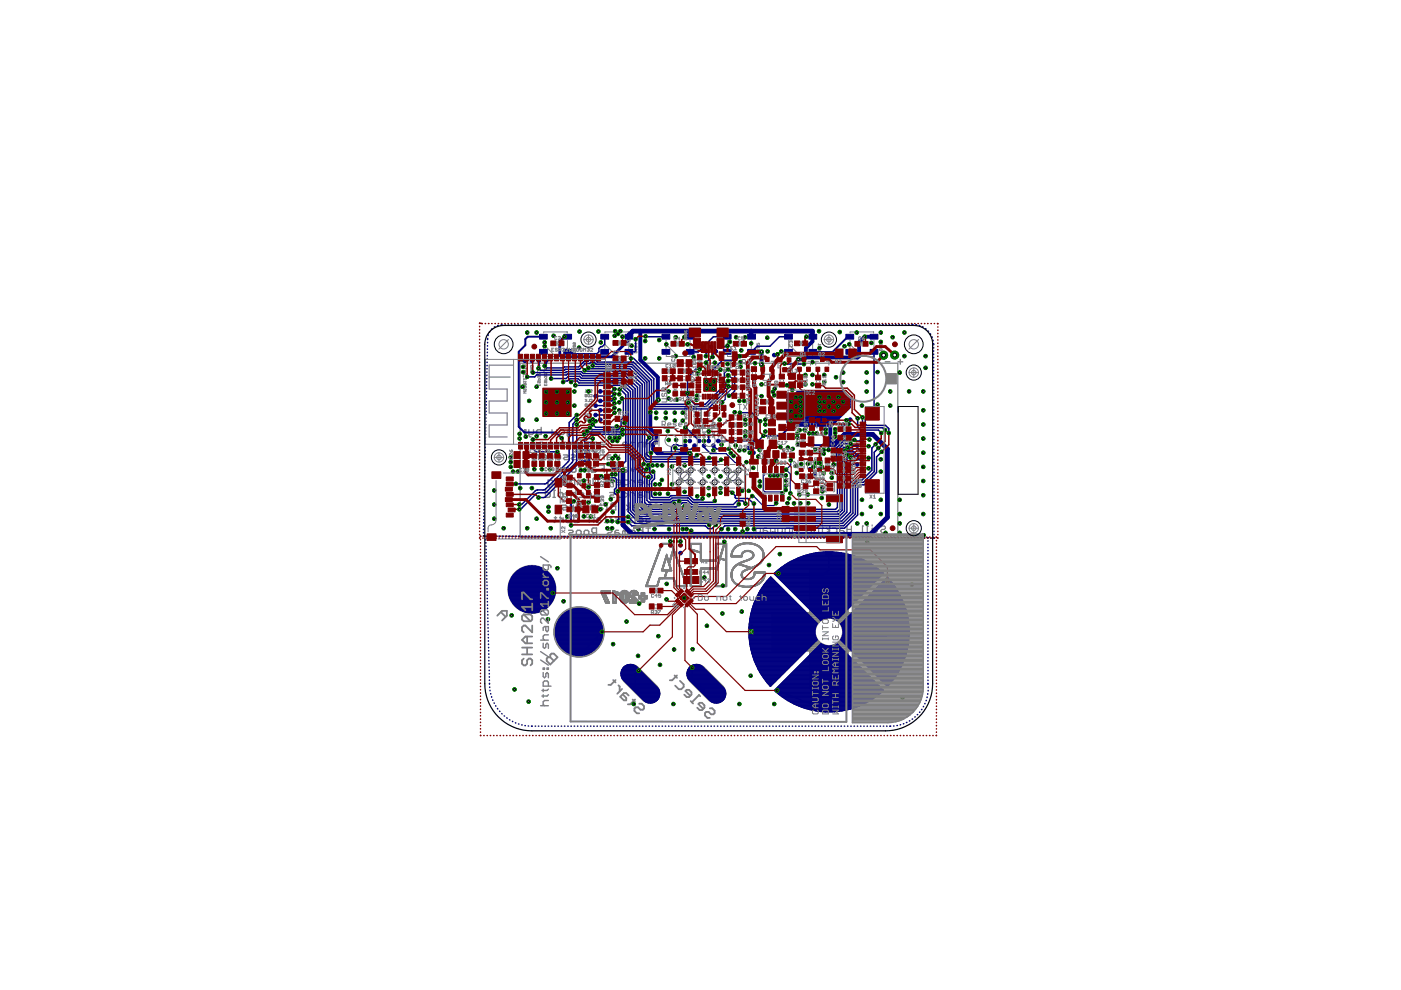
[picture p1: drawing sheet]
<svg xmlns="http://www.w3.org/2000/svg" width="297mm" height="210mm" viewBox="0 0 297 210" stroke-linecap="round" stroke-linejoin="round" font-family="sans-serif">
<g fill="#808080" stroke="#808080" stroke-width=".21">
<path d="M132.4 127.9h.1z"/>
<path d="M132.1 127.8l.6 .1z"/>
<path d="M133.4 127.8l1.9 .1z"/>
<path d="M129.9 127.8l.8 .1z"/>
<path d="M128.4 127.8l.8 .1z"/>
<path d="M133.5 127.8h1.9z"/>
<path d="M132 127.8h.8z"/>
<path d="M129.9 127.8h.8z"/>
<path d="M128.4 127.8h.8z"/>
<path d="M133.4 127.8h2z"/>
<path d="M131.9 127.8h1z"/>
<path d="M133.4 127.7l1.9 .1z"/>
<path d="M131.9 127.7l1 .1z"/>
<path d="M129.9 127.7l.8 .1z"/>
<path d="M128.4 127.7l.8 .1z"/>
<path d="M133.5 127.7l1.9 .1z"/>
<path d="M133.4 127.7h2z"/>
<path d="M131.8 127.7h1.2z"/>
<path d="M129.9 127.7h.8z"/>
<path d="M128.4 127.7h.8z"/>
<path d="M133.4 127.7h1.9z"/>
<path d="M132.5 127.7h.5z"/>
<path d="M131.8 127.7h.6z"/>
<path d="M128.3 127.7h.9z"/>
<path d="M133.5 127.7h1.9z"/>
<path d="M132.6 127.7h.4z"/>
<path d="M131.8 127.7h.4z"/>
<path d="M128.3 127.7h.8z"/>
<path d="M135.1 127.6l.2 .1z"/>
<path d="M133.4 127.6l.2 .1z"/>
<path d="M132.7 127.6l.4 .1z"/>
<path d="M131.7 127.6l.4 .1z"/>
<path d="M130.5 127.6l.2 .1z"/>
<path d="M129.9 127.6l.2 .1z"/>
<path d="M128.9 127.6l.2 .1z"/>
<path d="M128.3 127.6l.3 .1z"/>
<path d="M135.1 127.6l.3 .1z"/>
<path d="M132.8 127.6l.3 .1z"/>
<path d="M128.3 127.6l.2 .1z"/>
<path d="M135.9 127.6h.8z"/>
<path d="M135.1 127.6h.3z"/>
<path d="M133.5 127.6h.2z"/>
<path d="M132.8 127.6h.3z"/>
<path d="M131.7 127.6h.3z"/>
<path d="M130.5 127.6h.2z"/>
<path d="M129.9 127.6h.2z"/>
<path d="M128.9 127.6h.2z"/>
<path d="M128.3 127.6h.2z"/>
<path d="M136 127.6h.7z"/>
<path d="M133.4 127.6h.2z"/>
<path d="M135.9 127.5l.8 .1z"/>
<path d="M135.1 127.5l.3 .1z"/>
<path d="M133.4 127.5l.2 .1z"/>
<path d="M132.9 127.5l.2 .1z"/>
<path d="M131.7 127.5l.2 .1z"/>
<path d="M130.5 127.5l.2 .1z"/>
<path d="M129.9 127.5l.2 .1z"/>
<path d="M128.9 127.5l.2 .1z"/>
<path d="M128.3 127.5l.2 .1z"/>
<path d="M136 127.5l.7 .1z"/>
<path d="M135.1 127.5l.2 .1z"/>
<path d="M133.5 127.5l.2 .1z"/>
<path d="M132.9 127.5l.3 .1z"/>
<path d="M128.8 127.5l.3 .1z"/>
<path d="M135.9 127.5h.8z"/>
<path d="M135.1 127.5h.2z"/>
<path d="M133.4 127.5h.2z"/>
<path d="M132.9 127.5h.3z"/>
<path d="M131.6 127.5h.3z"/>
<path d="M130.5 127.5h.2z"/>
<path d="M129.9 127.5h.2z"/>
<path d="M128.8 127.5h.3z"/>
<path d="M128.3 127.5h.2z"/>
<path d="M136 127.5h.7z"/>
<path d="M135.1 127.5h.3z"/>
<path d="M128.2 127.5h.3z"/>
<path d="M136 127.4l.7 .1z"/>
<path d="M135.1 127.4l.3 .1z"/>
<path d="M133.4 127.4l.2 .1z"/>
<path d="M133 127.4l.2 .1z"/>
<path d="M132.3 127.4l.2 .1z"/>
<path d="M131.6 127.4l.2 .1z"/>
<path d="M130.5 127.4l.2 .1z"/>
<path d="M129.9 127.4l.2 .1z"/>
<path d="M128.8 127.4l.2 .1z"/>
<path d="M128.2 127.4l.3 .1z"/>
<path d="M136 127.4h.7z"/>
<path d="M135.1 127.4h.3z"/>
<path d="M133.4 127.4h.2z"/>
<path d="M133 127.4h.2z"/>
<path d="M132.2 127.4h.4z"/>
<path d="M131.6 127.4h.2z"/>
<path d="M130.5 127.4h.2z"/>
<path d="M129.9 127.4h.2z"/>
<path d="M128.8 127.4h.2z"/>
<path d="M128.2 127.4h.3z"/>
<path d="M136.5 127.4h.2z"/>
<path d="M136 127.4h.2z"/>
<path d="M135.1 127.4h.2z"/>
<path d="M133.4 127.4h1.3z"/>
<path d="M128.8 127.4h.3z"/>
<path d="M133.5 127.4h1.2z"/>
<path d="M128.2 127.4h.2z"/>
<path d="M136.5 127.3l.2 .1z"/>
<path d="M136 127.3l.2 .1z"/>
<path d="M135.1 127.3l.2 .1z"/>
<path d="M133.4 127.3l1.3 .1z"/>
<path d="M133 127.3l.3 .1z"/>
<path d="M132.2 127.3l.5 .1z"/>
<path d="M131.6 127.3l.2 .1z"/>
<path d="M130.5 127.3l.2 .1z"/>
<path d="M129.9 127.3l.2 .1z"/>
<path d="M128.8 127.3l.2 .1z"/>
<path d="M128.2 127.3l.2 .1z"/>
<path d="M135 127.3l.3 .1z"/>
<path d="M133.1 127.3l.2 .1z"/>
<path d="M132.1 127.3l.6 .1z"/>
<path d="M136.5 127.3h.2z"/>
<path d="M136 127.3h.2z"/>
<path d="M135 127.3h.3z"/>
<path d="M133.4 127.3h1.2z"/>
<path d="M133.1 127.3h.2z"/>
<path d="M132.1 127.3h.6z"/>
<path d="M131.5 127.3h.3z"/>
<path d="M130.5 127.3h.2z"/>
<path d="M129.9 127.3h.2z"/>
<path d="M128.7 127.3h.3z"/>
<path d="M128.2 127.3h.2z"/>
<path d="M133.5 127.3h1.1z"/>
<path d="M131.5 127.3h.2z"/>
<path d="M128.8 127.3h.2z"/>
<path d="M136.5 127.2l.2 .1z"/>
<path d="M136 127.2l.2 .1z"/>
<path d="M135 127.2l.3 .1z"/>
<path d="M133.4 127.2l1.2 .1z"/>
<path d="M133.1 127.2l.2 .1z"/>
<path d="M132.4 127.2l.3 .1z"/>
<path d="M132.1 127.2l.3 .1z"/>
<path d="M131.5 127.2l.2 .1z"/>
<path d="M130.5 127.2l.2 .1z"/>
<path d="M129.9 127.2l.2 .1z"/>
<path d="M128.7 127.2l.3 .1z"/>
<path d="M128.2 127.2l.2 .1z"/>
<path d="M134.9 127.2l.3 .1z"/>
<path d="M133.9 127.2l.7 .1z"/>
<path d="M133.4 127.2l.5 .1z"/>
<path d="M132.5 127.2l.3 .1z"/>
<path d="M132.1 127.2l.2 .1z"/>
<path d="M128.7 127.2l.2 .1z"/>
<path d="M128.1 127.2l.3 .1z"/>
<path d="M136.5 127.2h.2z"/>
<path d="M136 127.2h.2z"/>
<path d="M134.9 127.2h.3z"/>
<path d="M134.3 127.2h.2z"/>
<path d="M133.1 127.2h.2z"/>
<path d="M132.5 127.2h.3z"/>
<path d="M132.1 127.2h.2z"/>
<path d="M131.5 127.2h.2z"/>
<path d="M130.5 127.2h.2z"/>
<path d="M129.9 127.2h.2z"/>
<path d="M128.7 127.2h.2z"/>
<path d="M128.1 127.2h.3z"/>
<path d="M134.2 127.2h.3z"/>
<path d="M132.5 127.2h.2z"/>
<path d="M128.1 127.2h.2z"/>
<path d="M136.5 127.1l.2 .1z"/>
<path d="M136 127.1l.2 .1z"/>
<path d="M134.9 127.1l.3 .1z"/>
<path d="M134.2 127.1l.3 .1z"/>
<path d="M133.1 127.1l.2 .1z"/>
<path d="M132.5 127.1l.3 .1z"/>
<path d="M132.1 127.1l.2 .1z"/>
<path d="M131.5 127.1l.2 .1z"/>
<path d="M130.5 127.1l.2 .1z"/>
<path d="M129.9 127.1l.2 .1z"/>
<path d="M128.7 127.1l.2 .1z"/>
<path d="M128.1 127.1l.2 .1z"/>
<path d="M136.5 127.1h.2z"/>
<path d="M136 127.1h.2z"/>
<path d="M134.9 127.1h.2z"/>
<path d="M134.2 127.1h.3z"/>
<path d="M133.1 127.1h.2z"/>
<path d="M132.5 127.1h.3z"/>
<path d="M132 127.1h.2z"/>
<path d="M131.5 127.1h.2z"/>
<path d="M130.5 127.1h.2z"/>
<path d="M129.9 127.1h.2z"/>
<path d="M128.7 127.1h.2z"/>
<path d="M128.1 127.1h.2z"/>
<path d="M134.8 127.1h.3z"/>
<path d="M134.2 127.1h.2z"/>
<path d="M132.6 127.1h.2z"/>
<path d="M136.5 127l.2 .1z"/>
<path d="M136 127l.2 .1z"/>
<path d="M134.8 127l.3 .1z"/>
<path d="M134.2 127l.2 .1z"/>
<path d="M133.1 127l.2 .1z"/>
<path d="M132.6 127l.2 .1z"/>
<path d="M132 127l.2 .1z"/>
<path d="M131.5 127l.2 .1z"/>
<path d="M130.5 127l.2 .1z"/>
<path d="M129.9 127l.2 .1z"/>
<path d="M128.7 127l.2 .1z"/>
<path d="M128.1 127l.2 .1z"/>
<path d="M134.8 127l.2 .1z"/>
<path d="M134.1 127l.3 .1z"/>
<path d="M128.6 127l.3 .1z"/>
<path d="M136.5 127h.2z"/>
<path d="M136 127h.2z"/>
<path d="M134.7 127h.3z"/>
<path d="M134.1 127h.2z"/>
<path d="M133.1 127h.2z"/>
<path d="M132.6 127h.2z"/>
<path d="M132 127h.2z"/>
<path d="M131.5 127h.2z"/>
<path d="M130.5 127h.2z"/>
<path d="M129.9 127h.2z"/>
<path d="M128.6 127h.2z"/>
<path d="M128 127h.3z"/>
<path d="M134.1 127h.3z"/>
<path d="M128 127h.2z"/>
<path d="M136.5 126.9l.2 .1z"/>
<path d="M136 126.9l.2 .1z"/>
<path d="M134.7 126.9l.3 .1z"/>
<path d="M134 126.9l.3 .1z"/>
<path d="M133.1 126.9l.2 .1z"/>
<path d="M132.6 126.9l.2 .1z"/>
<path d="M132 126.9l.2 .1z"/>
<path d="M131.5 126.9l.2 .1z"/>
<path d="M130.5 126.9l.2 .1z"/>
<path d="M129.9 126.9l.2 .1z"/>
<path d="M128.6 126.9l.2 .1z"/>
<path d="M128 126.9l.2 .1z"/>
<path d="M136.5 126.9l.7 .1z"/>
<path d="M135.4 126.9l.7 .1z"/>
<path d="M134.7 126.9l.2 .1z"/>
<path d="M133.2 126.9l.2 .1z"/>
<path d="M136.5 126.9h.7z"/>
<path d="M135.4 126.9h.7z"/>
<path d="M134.6 126.9h.3z"/>
<path d="M134 126.9h.3z"/>
<path d="M133.1 126.9h.2z"/>
<path d="M132.6 126.9h.2z"/>
<path d="M132 126.9h.2z"/>
<path d="M131.4 126.9h.3z"/>
<path d="M130.5 126.9h.2z"/>
<path d="M129.9 126.9h.2z"/>
<path d="M128.6 126.9h.2z"/>
<path d="M128 126.9h.2z"/>
<path d="M133.2 126.9h.2z"/>
<path d="M131.5 126.9h.2z"/>
<path d="M133.9 126.9h.3z"/>
<path d="M136.5 126.8l.7 .1z"/>
<path d="M135.4 126.8l.7 .1z"/>
<path d="M134.6 126.8l.3 .1z"/>
<path d="M133.9 126.8l.3 .1z"/>
<path d="M133.1 126.8l.2 .1z"/>
<path d="M132.6 126.8l.2 .1z"/>
<path d="M132 126.8l.2 .1z"/>
<path d="M131.5 126.8l.2 .1z"/>
<path d="M130.5 126.8l.2 .1z"/>
<path d="M129.9 126.8l.2 .1z"/>
<path d="M128.6 126.8l.2 .1z"/>
<path d="M128 126.8l.2 .1z"/>
<path d="M134.6 126.8l.2 .1z"/>
<path d="M133.2 126.8l.2 .1z"/>
<path d="M128.5 126.8l.3 .1z"/>
<path d="M136.5 126.8h.7z"/>
<path d="M135.4 126.8h.7z"/>
<path d="M134.5 126.8h.3z"/>
<path d="M133.9 126.8h.3z"/>
<path d="M133.2 126.8h.2z"/>
<path d="M132.6 126.8h.2z"/>
<path d="M132 126.8h.2z"/>
<path d="M131.4 126.8h.3z"/>
<path d="M130.5 126.8h.2z"/>
<path d="M129.9 126.8h.2z"/>
<path d="M128.5 126.8h.2z"/>
<path d="M128 126.8h.2z"/>
<path d="M136.5 126.7l.7 .1z"/>
<path d="M135.4 126.7l.7 .1z"/>
<path d="M134.5 126.7l.3 .1z"/>
<path d="M133.9 126.7l.2 .1z"/>
<path d="M133.2 126.7l.2 .1z"/>
<path d="M132.6 126.7l.2 .1z"/>
<path d="M132 126.7l.2 .1z"/>
<path d="M131.4 126.7l.3 .1z"/>
<path d="M130.5 126.7l.2 .1z"/>
<path d="M129.9 126.7l.2 .1z"/>
<path d="M128.5 126.7l.3 .1z"/>
<path d="M128 126.7l.2 .1z"/>
<path d="M137.1 126.7l.2 .1z"/>
<path d="M135.4 126.7l.2 .1z"/>
<path d="M128.5 126.7l.2 .1z"/>
<path d="M137 126.7h.2z"/>
<path d="M135.4 126.7h.2z"/>
<path d="M134.5 126.7h.2z"/>
<path d="M133.8 126.7h.3z"/>
<path d="M133.2 126.7h.2z"/>
<path d="M132.6 126.7h.2z"/>
<path d="M132 126.7h.2z"/>
<path d="M131.4 126.7h.3z"/>
<path d="M130.5 126.7h.2z"/>
<path d="M129.9 126.7h.2z"/>
<path d="M128.5 126.7h.2z"/>
<path d="M127.9 126.7h.2z"/>
<path d="M137.1 126.7h.2z"/>
<path d="M134.4 126.7h.3z"/>
<path d="M133.1 126.7h.3z"/>
<path d="M131.5 126.7h.2z"/>
<path d="M133.8 126.7h.2z"/>
<path d="M137.1 126.6l.2 .1z"/>
<path d="M135.4 126.6l.2 .1z"/>
<path d="M134.4 126.6l.3 .1z"/>
<path d="M133.8 126.6l.2 .1z"/>
<path d="M133.2 126.6l.2 .1z"/>
<path d="M132.6 126.6l.2 .1z"/>
<path d="M132 126.6l.2 .1z"/>
<path d="M131.4 126.6l.3 .1z"/>
<path d="M130.5 126.6l.2 .1z"/>
<path d="M129.9 126.6l.2 .1z"/>
<path d="M128.5 126.6l.2 .1z"/>
<path d="M127.9 126.6l.2 .1z"/>
<path d="M137 126.6h.2z"/>
<path d="M135.4 126.6h.2z"/>
<path d="M134.4 126.6h.2z"/>
<path d="M133.8 126.6h.2z"/>
<path d="M133.2 126.6h.2z"/>
<path d="M132.6 126.6h.2z"/>
<path d="M132 126.6h.2z"/>
<path d="M131.4 126.6h.3z"/>
<path d="M130.5 126.6h.2z"/>
<path d="M129.9 126.6h.2z"/>
<path d="M128.5 126.6h.2z"/>
<path d="M127.9 126.6h.2z"/>
<path d="M137.1 126.6h.2z"/>
<path d="M133.7 126.6h.3z"/>
<path d="M128.4 126.6h.3z"/>
<path d="M134.3 126.6h.3z"/>
<path d="M133.1 126.6h.2z"/>
<path d="M137.1 126.5l.2 .1z"/>
<path d="M135.4 126.5l.2 .1z"/>
<path d="M134.3 126.5l.3 .1z"/>
<path d="M133.7 126.5l.2 .1z"/>
<path d="M133.2 126.5l.2 .1z"/>
<path d="M132.6 126.5l.2 .1z"/>
<path d="M132 126.5l.2 .1z"/>
<path d="M131.5 126.5l.2 .1z"/>
<path d="M130.5 126.5l.2 .1z"/>
<path d="M129.9 126.5l.2 .1z"/>
<path d="M128.4 126.5l.2 .1z"/>
<path d="M127.8 126.5l.3 .1z"/>
<path d="M137 126.5l.2 .1z"/>
<path d="M137.1 126.5h.2z"/>
<path d="M135.4 126.5h.2z"/>
<path d="M134.3 126.5h.2z"/>
<path d="M133.6 126.5h.3z"/>
<path d="M133.2 126.5h.2z"/>
<path d="M132.6 126.5h.2z"/>
<path d="M132 126.5h.2z"/>
<path d="M131.4 126.5h.3z"/>
<path d="M130.5 126.5h.2z"/>
<path d="M129.9 126.5h.2z"/>
<path d="M128.4 126.5h.2z"/>
<path d="M127.8 126.5h.3z"/>
<path d="M136.9 126.4l.3 .1z"/>
<path d="M135.4 126.4l.2 .1z"/>
<path d="M134.3 126.4l.2 .1z"/>
<path d="M133.6 126.4l.3 .1z"/>
<path d="M133.2 126.4l.2 .1z"/>
<path d="M132.6 126.4l.2 .1z"/>
<path d="M132 126.4l.2 .1z"/>
<path d="M131.4 126.4l.3 .1z"/>
<path d="M130.5 126.4l.2 .1z"/>
<path d="M129.9 126.4l.2 .1z"/>
<path d="M128.4 126.4l.2 .1z"/>
<path d="M127.8 126.4l.2 .1z"/>
<path d="M136.5 126.4l.7 .1z"/>
<path d="M135.4 126.4l.7 .1z"/>
<path d="M134.2 126.4l.3 .1z"/>
<path d="M136.5 126.4h.7z"/>
<path d="M135.4 126.4h.7z"/>
<path d="M134.2 126.4h.3z"/>
<path d="M133.6 126.4h.3z"/>
<path d="M133.2 126.4h.2z"/>
<path d="M132.6 126.4h.2z"/>
<path d="M132 126.4h.2z"/>
<path d="M131.4 126.4h.3z"/>
<path d="M130.5 126.4h.2z"/>
<path d="M129.9 126.4h.2z"/>
<path d="M128.4 126.4h.2z"/>
<path d="M127.8 126.4h.2z"/>
<path d="M131.5 126.4h.2z"/>
<path d="M134.2 126.4h.2z"/>
<path d="M133.6 126.4h.2z"/>
<path d="M128.3 126.4h.2z"/>
<path d="M136.5 126.3l.7 .1z"/>
<path d="M135.4 126.3l.7 .1z"/>
<path d="M134.2 126.3l.2 .1z"/>
<path d="M133.6 126.3l.2 .1z"/>
<path d="M133.2 126.3l.2 .1z"/>
<path d="M132.6 126.3l.2 .1z"/>
<path d="M132 126.3l.2 .1z"/>
<path d="M131.4 126.3l.3 .1z"/>
<path d="M130.5 126.3l.2 .1z"/>
<path d="M129.9 126.3l.2 .1z"/>
<path d="M128.3 126.3l.2 .1z"/>
<path d="M127.8 126.3l.2 .1z"/>
<path d="M136.5 126.3h.7z"/>
<path d="M135.4 126.3h.7z"/>
<path d="M134.2 126.3h.2z"/>
<path d="M133.6 126.3h.2z"/>
<path d="M133.2 126.3h.2z"/>
<path d="M132.6 126.3h.2z"/>
<path d="M132 126.3h.2z"/>
<path d="M131.5 126.3h.2z"/>
<path d="M130.5 126.3h.2z"/>
<path d="M129.9 126.3h.2z"/>
<path d="M128.3 126.3h.2z"/>
<path d="M127.7 126.3h.3z"/>
<path d="M134.1 126.3h.3z"/>
<path d="M133.1 126.3h.2z"/>
<path d="M131.4 126.3h.3z"/>
<path d="M137 126.3h.2z"/>
<path d="M136.9 126.3h.1z"/>
<path d="M136.7 126.3h.2z"/>
<path d="M136.5 126.3h.2z"/>
<path d="M135.8 126.3h.4z"/>
<path d="M135.7 126.3h.1z"/>
<path d="M135.5 126.3h.2z"/>
<path d="M135.4 126.3h.1z"/>
<path d="M134.1 126.3h.2z"/>
<path d="M136.5 126.2l.2 .1z"/>
<path d="M136 126.2l.2 .1z"/>
<path d="M134.1 126.2l.3 .1z"/>
<path d="M133.5 126.2l.3 .1z"/>
<path d="M133.1 126.2l.2 .1z"/>
<path d="M132.6 126.2l.2 .1z"/>
<path d="M132 126.2l.2 .1z"/>
<path d="M131.5 126.2l.2 .1z"/>
<path d="M130.5 126.2l.2 .1z"/>
<path d="M129.9 126.2l.2 .1z"/>
<path d="M128.3 126.2l.2 .1z"/>
<path d="M127.7 126.2l.2 .1z"/>
<path d="M134.1 126.2l.2 .1z"/>
<path d="M133.2 126.2l.2 .1z"/>
<path d="M131.4 126.2l.3 .1z"/>
<path d="M128.2 126.2l.3 .1z"/>
<path d="M136.5 126.2h.2z"/>
<path d="M136 126.2h.2z"/>
<path d="M134.1 126.2h.2z"/>
<path d="M133.5 126.2h.3z"/>
<path d="M133.2 126.2h.2z"/>
<path d="M132.6 126.2h.2z"/>
<path d="M132 126.2h.2z"/>
<path d="M131.5 126.2h.2z"/>
<path d="M131.1 126.2h.1z"/>
<path d="M130.5 126.2h.2z"/>
<path d="M129.9 126.2h.2z"/>
<path d="M128.3 126.2h.2z"/>
<path d="M127.7 126.2h.3z"/>
<path d="M134.6 126.2h.8z"/>
<path d="M133.5 126.2h.2z"/>
<path d="M131 126.2h.2z"/>
<path d="M128.2 126.2h.3z"/>
<path d="M127.7 126.2h.2z"/>
<path d="M136.5 126.1l.2 .1z"/>
<path d="M136 126.1l.2 .1z"/>
<path d="M134.6 126.1l.8 .1z"/>
<path d="M134.1 126.1l.2 .1z"/>
<path d="M133.5 126.1l.2 .1z"/>
<path d="M133.1 126.1l.2 .1z"/>
<path d="M132.6 126.1l.2 .1z"/>
<path d="M132 126.1l.2 .1z"/>
<path d="M131.5 126.1l.2 .1z"/>
<path d="M130.9 126.1l.3 .1z"/>
<path d="M130.5 126.1l.2 .1z"/>
<path d="M129.9 126.1l.2 .1z"/>
<path d="M128.2 126.1l.3 .1z"/>
<path d="M127.7 126.1l.2 .1z"/>
<path d="M130.8 126.1l.4 .1z"/>
<path d="M136.5 126.1h.2z"/>
<path d="M136 126.1h.2z"/>
<path d="M134.6 126.1h.8z"/>
<path d="M134.1 126.1h.2z"/>
<path d="M133.5 126.1h.2z"/>
<path d="M133.1 126.1h.2z"/>
<path d="M132.6 126.1h.2z"/>
<path d="M132 126.1h.2z"/>
<path d="M131.5 126.1h.2z"/>
<path d="M130.7 126.1h.5z"/>
<path d="M130.5 126.1h.2z"/>
<path d="M129.9 126.1h.2z"/>
<path d="M128.2 126.1h.2z"/>
<path d="M127.7 126.1h.2z"/>
<path d="M130.5 126.1h.7z"/>
<path d="M136.5 126l.2 .1z"/>
<path d="M136 126l.2 .1z"/>
<path d="M134.6 126l.8 .1z"/>
<path d="M134.1 126l.2 .1z"/>
<path d="M133.5 126l.2 .1z"/>
<path d="M133.1 126l.2 .1z"/>
<path d="M132.6 126l.2 .1z"/>
<path d="M132 126l.2 .1z"/>
<path d="M131.5 126l.2 .1z"/>
<path d="M130.5 126l.7 .1z"/>
<path d="M129.9 126l.2 .1z"/>
<path d="M128.2 126l.2 .1z"/>
<path d="M127.7 126l.2 .1z"/>
<path d="M134 126l.3 .1z"/>
<path d="M127.6 126l.3 .1z"/>
<path d="M136.5 126h.2z"/>
<path d="M136 126h.2z"/>
<path d="M134.6 126h.8z"/>
<path d="M134.1 126h.2z"/>
<path d="M133.5 126h.2z"/>
<path d="M133.1 126h.2z"/>
<path d="M132.6 126h.2z"/>
<path d="M132 126h.2z"/>
<path d="M131.5 126h.2z"/>
<path d="M130.5 126h.7z"/>
<path d="M129.9 126h.2z"/>
<path d="M128.2 126h.2z"/>
<path d="M127.6 126h.2z"/>
<path d="M135.2 126h.2z"/>
<path d="M134.6 126h.2z"/>
<path d="M136.5 125.9l.2 .1z"/>
<path d="M136 125.9l.2 .1z"/>
<path d="M135.2 125.9l.2 .1z"/>
<path d="M134.6 125.9l.2 .1z"/>
<path d="M134.1 125.9l.2 .1z"/>
<path d="M133.5 125.9l.2 .1z"/>
<path d="M133.1 125.9l.2 .1z"/>
<path d="M132.5 125.9l.3 .1z"/>
<path d="M132 125.9l.2 .1z"/>
<path d="M131.5 125.9l.2 .1z"/>
<path d="M131 125.9l.2 .1z"/>
<path d="M130.5 125.9l.5 .1z"/>
<path d="M129.9 125.9l.2 .1z"/>
<path d="M128.1 125.9l.3 .1z"/>
<path d="M127.6 125.9l.2 .1z"/>
<path d="M132.1 125.9l.2 .1z"/>
<path d="M130.5 125.9l.4 .1z"/>
<path d="M136.5 125.9h.2z"/>
<path d="M136 125.9h.2z"/>
<path d="M135.2 125.9h.2z"/>
<path d="M134.6 125.9h.2z"/>
<path d="M134.1 125.9h.2z"/>
<path d="M133.5 125.9h.2z"/>
<path d="M133.1 125.9h.2z"/>
<path d="M132.5 125.9h.2z"/>
<path d="M132.1 125.9h.2z"/>
<path d="M131.5 125.9h.2z"/>
<path d="M131 125.9h.2z"/>
<path d="M130.5 125.9h.3z"/>
<path d="M129.9 125.9h.2z"/>
<path d="M128.1 125.9h.3z"/>
<path d="M127.6 125.9h.2z"/>
<path d="M130.5 125.9h.2z"/>
<path d="M128.1 125.9h.2z"/>
<path d="M135.1 125.9h.3z"/>
<path d="M132.5 125.9h.3z"/>
<path d="M130.5 125.9h.1z"/>
<path d="M136.4 125.8l.3 .1z"/>
<path d="M136 125.8l.2 .1z"/>
<path d="M135.1 125.8l.3 .1z"/>
<path d="M134.5 125.8l.3 .1z"/>
<path d="M134.1 125.8l.3 .1z"/>
<path d="M133.5 125.8l.2 .1z"/>
<path d="M133.1 125.8l.2 .1z"/>
<path d="M132.5 125.8l.2 .1z"/>
<path d="M132.1 125.8l.2 .1z"/>
<path d="M131.5 125.8l.2 .1z"/>
<path d="M131 125.8l.2 .1z"/>
<path d="M129.9 125.8l.2 .1z"/>
<path d="M128.1 125.8l1.3 .1z"/>
<path d="M127.6 125.8l.2 .1z"/>
<path d="M136 125.8h.7z"/>
<path d="M135.1 125.8h.3z"/>
<path d="M134.1 125.8h.6z"/>
<path d="M133.5 125.8h.2z"/>
<path d="M133.1 125.8h.2z"/>
<path d="M132.1 125.8h.6z"/>
<path d="M131.5 125.8h.2z"/>
<path d="M131 125.8h.2z"/>
<path d="M129.9 125.8h.2z"/>
<path d="M128.1 125.8h1.3z"/>
<path d="M127.5 125.8h.3z"/>
<path d="M135.9 125.8h.8z"/>
<path d="M127.5 125.8h.2z"/>
<path d="M135.1 125.8h.2z"/>
<path d="M133.5 125.8h.3z"/>
<path d="M133 125.8h.3z"/>
<path d="M131.6 125.8h.2z"/>
<path d="M135.9 125.7l.8 .1z"/>
<path d="M135.1 125.7l.2 .1z"/>
<path d="M134.2 125.7l.5 .1z"/>
<path d="M133.5 125.7l.3 .1z"/>
<path d="M133.1 125.7l.2 .1z"/>
<path d="M132.1 125.7l.6 .1z"/>
<path d="M131.6 125.7l.2 .1z"/>
<path d="M131 125.7l.2 .1z"/>
<path d="M129.9 125.7l.2 .1z"/>
<path d="M128 125.7l1.4 .1z"/>
<path d="M127.5 125.7l.2 .1z"/>
<path d="M136 125.7l.7 .1z"/>
<path d="M132.2 125.7l.5 .1z"/>
<path d="M130.9 125.7l.3 .1z"/>
<path d="M136 125.7h.7z"/>
<path d="M135.1 125.7h.2z"/>
<path d="M134.2 125.7h.4z"/>
<path d="M133.6 125.7h.2z"/>
<path d="M133 125.7h.2z"/>
<path d="M132.2 125.7h.4z"/>
<path d="M131.6 125.7h.2z"/>
<path d="M130.8 125.7h.4z"/>
<path d="M129.9 125.7h.2z"/>
<path d="M128 125.7h1.4z"/>
<path d="M127.5 125.7h.2z"/>
<path d="M136 125.6l.7 .1z"/>
<path d="M135.1 125.6l.2 .1z"/>
<path d="M134.2 125.6l.4 .1z"/>
<path d="M133.6 125.6l.2 .1z"/>
<path d="M133 125.6l.2 .1z"/>
<path d="M132.2 125.6l.4 .1z"/>
<path d="M131.6 125.6l.2 .1z"/>
<path d="M130.7 125.6l.6 .1z"/>
<path d="M129.9 125.6l.2 .1z"/>
<path d="M128 125.6l1.4 .1z"/>
<path d="M127.5 125.6l.2 .1z"/>
<path d="M135 125.6l.3 .1z"/>
<path d="M134.3 125.6l.3 .1z"/>
<path d="M133.5 125.6l.3 .1z"/>
<path d="M132.2 125.6l.3 .1z"/>
<path d="M130.7 125.6l.5 .1z"/>
<path d="M129.2 125.6l.2 .1z"/>
<path d="M127.4 125.6l.3 .1z"/>
<path d="M135 125.6h.3z"/>
<path d="M133.6 125.6h.2z"/>
<path d="M133 125.6h.2z"/>
<path d="M131.6 125.6h.3z"/>
<path d="M130.6 125.6h.6z"/>
<path d="M129.9 125.6h.2z"/>
<path d="M129.2 125.6h.2z"/>
<path d="M127.5 125.6h.2z"/>
<path d="M135 125.6h.2z"/>
<path d="M132.9 125.6h.3z"/>
<path d="M130.5 125.6h.7z"/>
<path d="M134.9 125.6h.3z"/>
<path d="M133.6 125.6h.3z"/>
<path d="M130.5 125.6h.6z"/>
<path d="M134.9 125.5l.3 .1z"/>
<path d="M133.6 125.5l.3 .1z"/>
<path d="M132.9 125.5l.3 .1z"/>
<path d="M131.7 125.5l.3 .1z"/>
<path d="M130.4 125.5l.6 .1z"/>
<path d="M129.9 125.5l.2 .1z"/>
<path d="M129.2 125.5l.2 .1z"/>
<path d="M127.5 125.5l.2 .1z"/>
<path d="M134.9 125.5h.3z"/>
<path d="M133.6 125.5h.3z"/>
<path d="M132.9 125.5h.2z"/>
<path d="M131.7 125.5h.3z"/>
<path d="M130.3 125.5h.7z"/>
<path d="M129.9 125.5h.2z"/>
<path d="M129.2 125.5h.2z"/>
<path d="M127.5 125.5h.2z"/>
<path d="M134.9 125.5h.2z"/>
<path d="M132.8 125.5h.3z"/>
<path d="M130.3 125.5h.6z"/>
<path d="M134.8 125.5h.3z"/>
<path d="M133.7 125.5h.3z"/>
<path d="M130.2 125.5h.6z"/>
<path d="M134.7 125.4l.4 .1z"/>
<path d="M133.7 125.4l.3 .1z"/>
<path d="M132.8 125.4l.3 .1z"/>
<path d="M131.7 125.4l.4 .1z"/>
<path d="M130.2 125.4l.5 .1z"/>
<path d="M129.9 125.4l.2 .1z"/>
<path d="M129.2 125.4l.2 .1z"/>
<path d="M127.5 125.4l.2 .1z"/>
<path d="M133.7 125.4l.4 .1z"/>
<path d="M132.7 125.4l.4 .1z"/>
<path d="M131.7 125.4l.5 .1z"/>
<path d="M129.9 125.4l.8 .1z"/>
<path d="M134.6 125.4h.5z"/>
<path d="M133.7 125.4h.5z"/>
<path d="M132.6 125.4h.4z"/>
<path d="M131.8 125.4h.4z"/>
<path d="M129.9 125.4h.7z"/>
<path d="M127.5 125.4h1.9z"/>
<path d="M133.8 125.4h1.2z"/>
<path d="M131.8 125.4h1.2z"/>
<path d="M129.9 125.4h.6z"/>
<path d="M127.4 125.4h2z"/>
<path d="M133.8 125.3l1.2 .1z"/>
<path d="M131.8 125.3l1.2 .1z"/>
<path d="M129.9 125.3l.6 .1z"/>
<path d="M127.4 125.3l2 .1z"/>
<path d="M133.8 125.3h1.2z"/>
<path d="M131.9 125.3h1z"/>
<path d="M129.9 125.3h.5z"/>
<path d="M127.5 125.3h1.9z"/>
<path d="M133.9 125.3h1z"/>
<path d="M129.9 125.3h.4z"/>
<path d="M127.4 125.3h2z"/>
<path d="M132 125.3h.8z"/>
<path d="M134 125.2l.8 .1z"/>
<path d="M132 125.2l.8 .1z"/>
<path d="M129.9 125.2l.3 .1z"/>
<path d="M127.5 125.2l1.9 .1z"/>
<path d="M134 125.2l.7 .1z"/>
<path d="M132.1 125.2l.7 .1z"/>
<path d="M129.9 125.2l.2 .1z"/>
<path d="M127.4 125.2l2 .1z"/>
<path d="M134.2 125.2h.5z"/>
<path d="M132.1 125.2h.6z"/>
<path d="M158.1 124.5h.6z"/>
<path d="M157.7 124.5h1.3z"/>
<path d="M157.5 124.4l1.8 .1z"/>
<path d="M157.4 124.4l2 .1z"/>
<path d="M157.2 124.4h2.3z"/>
<path d="M157.1 124.4h2.5z"/>
<path d="M151.7 124.4h2.4z"/>
<path d="M146.3 124.4h2.4z"/>
<path d="M143.3 124.4h2.5z"/>
<path d="M136.9 124.4h2.5z"/>
<path d="M157.1 124.3l2.6 .1z"/>
<path d="M151.7 124.3l2.4 .1z"/>
<path d="M146.4 124.3l2.3 .1z"/>
<path d="M143.3 124.3l2.5 .1z"/>
<path d="M136.9 124.3l2.5 .1z"/>
<path d="M157 124.3l2.8 .1z"/>
<path d="M143.2 124.3l2.6 .1z"/>
<path d="M158.6 124.3h1.3z"/>
<path d="M156.9 124.3h1.2z"/>
<path d="M151.7 124.3h2.4z"/>
<path d="M146.3 124.3h2.4z"/>
<path d="M143.2 124.3h2.6z"/>
<path d="M136.9 124.3h2.5z"/>
<path d="M158.9 124.3h1.1z"/>
<path d="M156.8 124.3h1z"/>
<path d="M146.4 124.3h2.3z"/>
<path d="M159.2 124.2l.9 .1z"/>
<path d="M156.7 124.2l.9 .1z"/>
<path d="M151.7 124.2l2.4 .1z"/>
<path d="M146.3 124.2l2.4 .1z"/>
<path d="M143.2 124.2l2.6 .1z"/>
<path d="M136.9 124.2l2.5 .1z"/>
<path d="M159.3 124.2h.8z"/>
<path d="M156.7 124.2h.7z"/>
<path d="M151.7 124.2h2.4z"/>
<path d="M146.3 124.2h2.4z"/>
<path d="M143.2 124.2h2.6z"/>
<path d="M136.9 124.2h2.5z"/>
<path d="M159.4 124.2h.8z"/>
<path d="M156.6 124.2h.7z"/>
<path d="M146.4 124.2h2.3z"/>
<path d="M143.2 124.2h2.5z"/>
<path d="M159.6 124.2h.7z"/>
<path d="M156.5 124.2h.7z"/>
<path d="M153.8 124.2h.3z"/>
<path d="M151.7 124.2h.2z"/>
<path d="M148.5 124.2h.2z"/>
<path d="M146.3 124.2h.3z"/>
<path d="M145.5 124.2h.2z"/>
<path d="M143.2 124.2h.2z"/>
<path d="M139.2 124.2h.3z"/>
<path d="M136.9 124.2h.9z"/>
<path d="M159.7 124.1l.6 .1z"/>
<path d="M156.5 124.1l.6 .1z"/>
<path d="M153.9 124.1l.2 .1z"/>
<path d="M151.7 124.1l.2 .1z"/>
<path d="M148.5 124.1l.2 .1z"/>
<path d="M146.3 124.1l.3 .1z"/>
<path d="M145.5 124.1l.2 .1z"/>
<path d="M143.2 124.1l.2 .1z"/>
<path d="M139.3 124.1l.2 .1z"/>
<path d="M136.9 124.1l.8 .1z"/>
<path d="M159.8 124.1l.6 .1z"/>
<path d="M156.4 124.1l.6 .1z"/>
<path d="M136.9 124.1l.7 .1z"/>
<path d="M159.9 124.1h.5z"/>
<path d="M156.4 124.1h.5z"/>
<path d="M153.9 124.1h.2z"/>
<path d="M151.7 124.1h.2z"/>
<path d="M148.5 124.1h.2z"/>
<path d="M146.3 124.1h.3z"/>
<path d="M145.5 124.1h.2z"/>
<path d="M143.2 124.1h.2z"/>
<path d="M139.3 124.1h.2z"/>
<path d="M137 124.1h.5z"/>
<path d="M159.9 124.1h.6z"/>
<path d="M156.3 124.1h.6z"/>
<path d="M153.8 124.1h.3z"/>
<path d="M136.9 124.1h.6z"/>
<path d="M160 124l.5 .1z"/>
<path d="M156.3 124l.5 .1z"/>
<path d="M153.9 124l.2 .1z"/>
<path d="M151.7 124l.2 .1z"/>
<path d="M148.5 124l.2 .1z"/>
<path d="M146.3 124l.3 .1z"/>
<path d="M145.5 124l.2 .1z"/>
<path d="M143.2 124l.2 .1z"/>
<path d="M139.3 124l.2 .1z"/>
<path d="M137 124l.4 .1z"/>
<path d="M160.1 124l.5 .1z"/>
<path d="M137 124l.3 .1z"/>
<path d="M160.1 124h.6z"/>
<path d="M156.2 124h.5z"/>
<path d="M153.9 124h.2z"/>
<path d="M151.7 124h.2z"/>
<path d="M148.5 124h.2z"/>
<path d="M146.3 124h.3z"/>
<path d="M145.4 124h.2z"/>
<path d="M143.2 124h.2z"/>
<path d="M139.3 124h.2z"/>
<path d="M137 124h.2z"/>
<path d="M160.2 124h.5z"/>
<path d="M156.2 124h.4z"/>
<path d="M153.8 124h.3z"/>
<path d="M160.3 124h.4z"/>
<path d="M156.1 124h.4z"/>
<path d="M160.3 123.9l.5 .1z"/>
<path d="M156.1 123.9l.4 .1z"/>
<path d="M153.9 123.9l.2 .1z"/>
<path d="M151.7 123.9l.2 .1z"/>
<path d="M148.5 123.9l.2 .1z"/>
<path d="M146.3 123.9l.3 .1z"/>
<path d="M145.4 123.9l.2 .1z"/>
<path d="M143.1 123.9l.2 .1z"/>
<path d="M139.3 123.9l.3 .1z"/>
<path d="M137 123.9l.2 .1z"/>
<path d="M160.4 123.9h.4z"/>
<path d="M156 123.9h.5z"/>
<path d="M153.8 123.9h.3z"/>
<path d="M151.7 123.9h.2z"/>
<path d="M148.5 123.9h.2z"/>
<path d="M146.3 123.9h.3z"/>
<path d="M145.4 123.9h.2z"/>
<path d="M143.1 123.9h.2z"/>
<path d="M139.3 123.9h.3z"/>
<path d="M137 123.9h.2z"/>
<path d="M160.4 123.9h.5z"/>
<path d="M156 123.9h.4z"/>
<path d="M153.9 123.9h.2z"/>
<path d="M160.5 123.8l.4 .1z"/>
<path d="M156 123.8l.4 .1z"/>
<path d="M153.9 123.8l.2 .1z"/>
<path d="M151.7 123.8l.2 .1z"/>
<path d="M148.5 123.8l.2 .1z"/>
<path d="M146.3 123.8l.3 .1z"/>
<path d="M145.4 123.8l.2 .1z"/>
<path d="M143.1 123.8l.2 .1z"/>
<path d="M139.4 123.8l.2 .1z"/>
<path d="M137 123.8l.2 .1z"/>
<path d="M160.5 123.8l.5 .1z"/>
<path d="M155.9 123.8l.4 .1z"/>
<path d="M137.1 123.8l.2 .1z"/>
<path d="M160.6 123.8h.4z"/>
<path d="M155.9 123.8h.4z"/>
<path d="M153.9 123.8h.2z"/>
<path d="M151.7 123.8h.2z"/>
<path d="M148.5 123.8h.2z"/>
<path d="M146.3 123.8h.3z"/>
<path d="M145.4 123.8h.2z"/>
<path d="M143.1 123.8h.2z"/>
<path d="M139.4 123.8h.2z"/>
<path d="M137.1 123.8h.2z"/>
<path d="M155.9 123.8h.3z"/>
<path d="M153.8 123.8h.3z"/>
<path d="M160.7 123.7l.4 .1z"/>
<path d="M155.8 123.7l.4 .1z"/>
<path d="M153.9 123.7l.2 .1z"/>
<path d="M151.7 123.7l.2 .1z"/>
<path d="M148.5 123.7l.2 .1z"/>
<path d="M146.3 123.7l.3 .1z"/>
<path d="M145.4 123.7l.2 .1z"/>
<path d="M143.1 123.7l.2 .1z"/>
<path d="M139.4 123.7l.2 .1z"/>
<path d="M137.1 123.7l.2 .1z"/>
<path d="M160.7 123.7h.4z"/>
<path d="M155.8 123.7h.3z"/>
<path d="M153.9 123.7h.2z"/>
<path d="M151.7 123.7h.2z"/>
<path d="M148.5 123.7h.2z"/>
<path d="M146.3 123.7h.3z"/>
<path d="M145.3 123.7h.2z"/>
<path d="M143.1 123.7h.2z"/>
<path d="M139.4 123.7h.2z"/>
<path d="M137.1 123.7h.2z"/>
<path d="M160.8 123.7h.4z"/>
<path d="M153.8 123.7h.3z"/>
<path d="M143 123.7h.3z"/>
<path d="M155.7 123.7h.4z"/>
<path d="M160.9 123.6l.3 .1z"/>
<path d="M155.7 123.6l.3 .1z"/>
<path d="M153.9 123.6l.2 .1z"/>
<path d="M151.7 123.6l.2 .1z"/>
<path d="M148.5 123.6l.2 .1z"/>
<path d="M146.3 123.6l.3 .1z"/>
<path d="M145.3 123.6l.2 .1z"/>
<path d="M143 123.6l.3 .1z"/>
<path d="M139.4 123.6l.2 .1z"/>
<path d="M137.1 123.6l.3 .1z"/>
<path d="M160.9 123.6l.4 .1z"/>
<path d="M153.8 123.6l.3 .1z"/>
<path d="M143 123.6l.2 .1z"/>
<path d="M161 123.6h.3z"/>
<path d="M155.7 123.6h.3z"/>
<path d="M153.9 123.6h.2z"/>
<path d="M151.7 123.6h.2z"/>
<path d="M148.5 123.6h.2z"/>
<path d="M146.3 123.6h.3z"/>
<path d="M145.3 123.6h.2z"/>
<path d="M143 123.6h.2z"/>
<path d="M139.4 123.6h.2z"/>
<path d="M137.1 123.6h.3z"/>
<path d="M161 123.5l.3 .1z"/>
<path d="M155.6 123.5l.3 .1z"/>
<path d="M153.9 123.5l.2 .1z"/>
<path d="M151.7 123.5l.2 .1z"/>
<path d="M148.5 123.5l.2 .1z"/>
<path d="M146.3 123.5l.3 .1z"/>
<path d="M145.3 123.5l.2 .1z"/>
<path d="M143 123.5l.2 .1z"/>
<path d="M139.4 123.5l.3 .1z"/>
<path d="M137.2 123.5l.2 .1z"/>
<path d="M139.5 123.5l.2 .1z"/>
<path d="M161.1 123.5h.3z"/>
<path d="M155.6 123.5h.3z"/>
<path d="M153.9 123.5h.2z"/>
<path d="M151.7 123.5h.2z"/>
<path d="M148.5 123.5h.2z"/>
<path d="M146.3 123.5h.3z"/>
<path d="M145.3 123.5h.2z"/>
<path d="M143 123.5h.2z"/>
<path d="M139.5 123.5h.2z"/>
<path d="M137.2 123.5h.2z"/>
<path d="M155.6 123.5h.2z"/>
<path d="M153.8 123.5h.3z"/>
<path d="M145.2 123.5h.3z"/>
<path d="M161.1 123.4l.3 .1z"/>
<path d="M155.5 123.4l.3 .1z"/>
<path d="M153.9 123.4l.2 .1z"/>
<path d="M151.7 123.4l.2 .1z"/>
<path d="M148.5 123.4l.2 .1z"/>
<path d="M146.3 123.4l.3 .1z"/>
<path d="M145.2 123.4l.3 .1z"/>
<path d="M143 123.4l.2 .1z"/>
<path d="M139.5 123.4l.2 .1z"/>
<path d="M137.2 123.4l.2 .1z"/>
<path d="M161.2 123.4h.3z"/>
<path d="M155.5 123.4h.3z"/>
<path d="M153.9 123.4h.2z"/>
<path d="M151.7 123.4h.2z"/>
<path d="M148.5 123.4h.2z"/>
<path d="M146.3 123.4h.3z"/>
<path d="M145.2 123.4h.3z"/>
<path d="M143 123.4h.2z"/>
<path d="M139.5 123.4h.2z"/>
<path d="M137.2 123.4h.2z"/>
<path d="M155.5 123.4h.2z"/>
<path d="M153.8 123.4h.3z"/>
<path d="M145.2 123.4h.2z"/>
<path d="M142.9 123.4h.3z"/>
<path d="M137.2 123.4h.3z"/>
<path d="M161.2 123.3l.3 .1z"/>
<path d="M155.4 123.3l.3 .1z"/>
<path d="M153.9 123.3l.2 .1z"/>
<path d="M151.7 123.3l.2 .1z"/>
<path d="M148.5 123.3l.2 .1z"/>
<path d="M146.3 123.3l.3 .1z"/>
<path d="M145.2 123.3l.2 .1z"/>
<path d="M142.9 123.3l.3 .1z"/>
<path d="M139.5 123.3l.2 .1z"/>
<path d="M137.2 123.3l.3 .1z"/>
<path d="M153.8 123.3l.3 .1z"/>
<path d="M161.3 123.3h.3z"/>
<path d="M155.4 123.3h.3z"/>
<path d="M153.9 123.3h.2z"/>
<path d="M151.7 123.3h.2z"/>
<path d="M148.5 123.3h.2z"/>
<path d="M146.3 123.3h.3z"/>
<path d="M145.2 123.3h.2z"/>
<path d="M142.9 123.3h.2z"/>
<path d="M139.5 123.3h.2z"/>
<path d="M137.3 123.3h.2z"/>
<path d="M155.4 123.3h.2z"/>
<path d="M161.4 123.2l.2 .1z"/>
<path d="M155.4 123.2l.2 .1z"/>
<path d="M153.9 123.2l.2 .1z"/>
<path d="M151.7 123.2l.2 .1z"/>
<path d="M148.5 123.2l.2 .1z"/>
<path d="M146.3 123.2l.3 .1z"/>
<path d="M145.2 123.2l.2 .1z"/>
<path d="M142.9 123.2l.2 .1z"/>
<path d="M139.5 123.2l.2 .1z"/>
<path d="M137.3 123.2l.2 .1z"/>
<path d="M155.3 123.2l.3 .1z"/>
<path d="M139.6 123.2l.2 .1z"/>
<path d="M161.4 123.2h.3z"/>
<path d="M155.3 123.2h.3z"/>
<path d="M153.8 123.2h.3z"/>
<path d="M151.7 123.2h.2z"/>
<path d="M148.5 123.2h.2z"/>
<path d="M146.3 123.2h.3z"/>
<path d="M145.1 123.2h.3z"/>
<path d="M142.9 123.2h.2z"/>
<path d="M139.6 123.2h.2z"/>
<path d="M137.3 123.2h.2z"/>
<path d="M153.9 123.2h.2z"/>
<path d="M161.4 123.1l.3 .1z"/>
<path d="M155.3 123.1l.3 .1z"/>
<path d="M153.9 123.1l.2 .1z"/>
<path d="M151.7 123.1l.2 .1z"/>
<path d="M148.5 123.1l.2 .1z"/>
<path d="M146.3 123.1l.3 .1z"/>
<path d="M145.1 123.1l.3 .1z"/>
<path d="M142.9 123.1l.2 .1z"/>
<path d="M139.6 123.1l.2 .1z"/>
<path d="M137.3 123.1l.2 .1z"/>
<path d="M161.5 123.1l.2 .1z"/>
<path d="M155.3 123.1l.2 .1z"/>
<path d="M145.1 123.1l.2 .1z"/>
<path d="M161.5 123.1h.2z"/>
<path d="M155.3 123.1h.2z"/>
<path d="M153.8 123.1h.3z"/>
<path d="M151.7 123.1h.2z"/>
<path d="M148.5 123.1h.2z"/>
<path d="M146.3 123.1h.3z"/>
<path d="M145.1 123.1h.2z"/>
<path d="M142.9 123.1h.2z"/>
<path d="M139.6 123.1h.2z"/>
<path d="M137.3 123.1h.2z"/>
<path d="M161.5 123.1h.3z"/>
<path d="M153.9 123.1h.2z"/>
<path d="M161.5 123l.3 .1z"/>
<path d="M155.3 123l.2 .1z"/>
<path d="M153.9 123l.2 .1z"/>
<path d="M151.7 123l.2 .1z"/>
<path d="M148.5 123l.2 .1z"/>
<path d="M146.3 123l.3 .1z"/>
<path d="M145.1 123l.2 .1z"/>
<path d="M142.9 123l.2 .1z"/>
<path d="M139.6 123l.2 .1z"/>
<path d="M137.4 123l.2 .1z"/>
<path d="M155.2 123l.3 .1z"/>
<path d="M153.8 123l.3 .1z"/>
<path d="M161.6 123h.2z"/>
<path d="M155.2 123h.2z"/>
<path d="M153.9 123h.2z"/>
<path d="M151.7 123h.2z"/>
<path d="M148.5 123h.2z"/>
<path d="M146.3 123h.3z"/>
<path d="M145.1 123h.2z"/>
<path d="M142.9 123h.2z"/>
<path d="M139.6 123h.2z"/>
<path d="M137.4 123h.2z"/>
<path d="M142.8 123h.2z"/>
<path d="M161.6 122.9l.2 .1z"/>
<path d="M155.2 122.9l.2 .1z"/>
<path d="M153.9 122.9l.2 .1z"/>
<path d="M151.7 122.9l.2 .1z"/>
<path d="M148.5 122.9l.2 .1z"/>
<path d="M146.3 122.9l.3 .1z"/>
<path d="M145.1 122.9l.2 .1z"/>
<path d="M142.8 122.9l.2 .1z"/>
<path d="M139.6 122.9l.2 .1z"/>
<path d="M137.4 122.9l.2 .1z"/>
<path d="M145 122.9l.2 .1z"/>
<path d="M139.7 122.9l.2 .1z"/>
<path d="M161.6 122.9h.3z"/>
<path d="M155.2 122.9h.2z"/>
<path d="M153.8 122.9h.3z"/>
<path d="M151.7 122.9h.2z"/>
<path d="M148.5 122.9h.2z"/>
<path d="M146.3 122.9h.3z"/>
<path d="M145 122.9h.2z"/>
<path d="M142.8 122.9h.2z"/>
<path d="M139.7 122.9h.2z"/>
<path d="M137.4 122.9h.2z"/>
<path d="M153.9 122.9h.2z"/>
<path d="M158.2 122.9h.5z"/>
<path d="M161.6 122.8l.3 .1z"/>
<path d="M158 122.8l.9 .1z"/>
<path d="M155.2 122.8l.2 .1z"/>
<path d="M153.9 122.8l.2 .1z"/>
<path d="M151.7 122.8l.2 .1z"/>
<path d="M148.5 122.8l.2 .1z"/>
<path d="M146.3 122.8l.3 .1z"/>
<path d="M145 122.8l.2 .1z"/>
<path d="M142.8 122.8l.2 .1z"/>
<path d="M139.7 122.8l.2 .1z"/>
<path d="M137.4 122.8l.2 .1z"/>
<path d="M157.9 122.8l1.2 .1z"/>
<path d="M155.1 122.8l.3 .1z"/>
<path d="M153.8 122.8l.3 .1z"/>
<path d="M161.6 122.8h.3z"/>
<path d="M157.8 122.8h1.4z"/>
<path d="M155.1 122.8h.2z"/>
<path d="M153.9 122.8h.2z"/>
<path d="M151.7 122.8h.2z"/>
<path d="M148.5 122.8h.2z"/>
<path d="M146.3 122.8h.3z"/>
<path d="M145 122.8h.2z"/>
<path d="M142.8 122.8h.2z"/>
<path d="M139.7 122.8h.2z"/>
<path d="M137.4 122.8h.3z"/>
<path d="M161.6 122.7l.3 .1z"/>
<path d="M157.8 122.7l1.4 .1z"/>
<path d="M155.1 122.7l.2 .1z"/>
<path d="M153.9 122.7l.2 .1z"/>
<path d="M151.7 122.7l.2 .1z"/>
<path d="M148.5 122.7l.2 .1z"/>
<path d="M146.3 122.7l.3 .1z"/>
<path d="M145 122.7l.2 .1z"/>
<path d="M142.8 122.7l.2 .1z"/>
<path d="M139.7 122.7l.2 .1z"/>
<path d="M137.5 122.7l.2 .1z"/>
<path d="M161.6 122.7l.4 .1z"/>
<path d="M157.7 122.7l1.6 .1z"/>
<path d="M153.8 122.7l.3 .1z"/>
<path d="M142.7 122.7l.3 .1z"/>
<path d="M161.6 122.7h.3z"/>
<path d="M157.6 122.7h1.8z"/>
<path d="M155.1 122.7h.2z"/>
<path d="M153.9 122.7h.2z"/>
<path d="M151.7 122.7h.2z"/>
<path d="M148.5 122.7h.2z"/>
<path d="M146.3 122.7h.3z"/>
<path d="M145 122.7h.2z"/>
<path d="M142.7 122.7h.3z"/>
<path d="M139.7 122.7h.2z"/>
<path d="M137.5 122.7h.2z"/>
<path d="M161.6 122.7h.4z"/>
<path d="M139.7 122.7h3.2z"/>
<path d="M158.6 122.7h.9z"/>
<path d="M157.5 122.7h.7z"/>
<path d="M144.9 122.7h.3z"/>
<path d="M161.7 122.6l.3 .1z"/>
<path d="M158.9 122.6l.6 .1z"/>
<path d="M157.5 122.6l.6 .1z"/>
<path d="M155.1 122.6l.2 .1z"/>
<path d="M153.9 122.6l.2 .1z"/>
<path d="M151.7 122.6l.2 .1z"/>
<path d="M148.5 122.6l.2 .1z"/>
<path d="M146.3 122.6l.3 .1z"/>
<path d="M144.9 122.6l.3 .1z"/>
<path d="M139.7 122.6l3.2 .1z"/>
<path d="M137.5 122.6l.2 .1z"/>
<path d="M161.7 122.6h.3z"/>
<path d="M159 122.6h.6z"/>
<path d="M157.5 122.6h.5z"/>
<path d="M155.1 122.6h.2z"/>
<path d="M153.8 122.6h.3z"/>
<path d="M151.7 122.6h.2z"/>
<path d="M148.5 122.6h.2z"/>
<path d="M146.3 122.6h.3z"/>
<path d="M144.9 122.6h.3z"/>
<path d="M139.8 122.6h3.1z"/>
<path d="M137.5 122.6h.2z"/>
<path d="M161.7 122.6h.4z"/>
<path d="M159.1 122.6h.5z"/>
<path d="M157.5 122.6h.4z"/>
<path d="M153.9 122.6h.2z"/>
<path d="M144.9 122.6h.2z"/>
<path d="M139.7 122.6h3.2z"/>
<path d="M159.2 122.6h.4z"/>
<path d="M157.4 122.6h.4z"/>
<path d="M137.5 122.6h.3z"/>
<path d="M161.7 122.5l.3 .1z"/>
<path d="M159.3 122.5l.3 .1z"/>
<path d="M157.4 122.5l.3 .1z"/>
<path d="M155.1 122.5l.2 .1z"/>
<path d="M153.9 122.5l.2 .1z"/>
<path d="M151.7 122.5l.2 .1z"/>
<path d="M148.5 122.5l.2 .1z"/>
<path d="M146.3 122.5l.3 .1z"/>
<path d="M144.9 122.5l.2 .1z"/>
<path d="M139.8 122.5l3.1 .1z"/>
<path d="M137.5 122.5l.3 .1z"/>
<path d="M161.7 122.5l.4 .1z"/>
<path d="M159.3 122.5l.4 .1z"/>
<path d="M155 122.5l.3 .1z"/>
<path d="M153.8 122.5l.3 .1z"/>
<path d="M137.6 122.5l.2 .1z"/>
<path d="M161.7 122.5h.4z"/>
<path d="M159.3 122.5h.4z"/>
<path d="M157.4 122.5h.3z"/>
<path d="M155 122.5h.3z"/>
<path d="M153.9 122.5h.2z"/>
<path d="M151.7 122.5h.2z"/>
<path d="M148.5 122.5h.2z"/>
<path d="M146.3 122.5h.3z"/>
<path d="M144.9 122.5h.2z"/>
<path d="M140.8 122.5h.2z"/>
<path d="M137.6 122.5h.2z"/>
<path d="M161.7 122.4l.4 .1z"/>
<path d="M159.4 122.4l.3 .1z"/>
<path d="M157.3 122.4l.3 .1z"/>
<path d="M155 122.4l.3 .1z"/>
<path d="M153.9 122.4l.2 .1z"/>
<path d="M151.7 122.4l.2 .1z"/>
<path d="M148.5 122.4l.2 .1z"/>
<path d="M146.3 122.4l.3 .1z"/>
<path d="M144.9 122.4l.2 .1z"/>
<path d="M140.8 122.4l.3 .1z"/>
<path d="M137.6 122.4l.2 .1z"/>
<path d="M159.5 122.4l.3 .1z"/>
<path d="M153.8 122.4l.3 .1z"/>
<path d="M161.7 122.4h.4z"/>
<path d="M159.5 122.4h.3z"/>
<path d="M157.3 122.4h.3z"/>
<path d="M155 122.4h.2z"/>
<path d="M153.9 122.4h.2z"/>
<path d="M151.7 122.4h.2z"/>
<path d="M148.5 122.4h.2z"/>
<path d="M146.3 122.4h.3z"/>
<path d="M144.9 122.4h.2z"/>
<path d="M140.8 122.4h.3z"/>
<path d="M137.6 122.4h.2z"/>
<path d="M157.3 122.4h.2z"/>
<path d="M144.8 122.4h.3z"/>
<path d="M159.6 122.4h.2z"/>
<path d="M140.9 122.4h.2z"/>
<path d="M161.7 122.3l.4 .1z"/>
<path d="M159.6 122.3l.2 .1z"/>
<path d="M157.2 122.3l.3 .1z"/>
<path d="M155 122.3l.2 .1z"/>
<path d="M153.9 122.3l.2 .1z"/>
<path d="M151.7 122.3l.2 .1z"/>
<path d="M148.5 122.3l.2 .1z"/>
<path d="M146.3 122.3l.3 .1z"/>
<path d="M144.8 122.3l.3 .1z"/>
<path d="M140.9 122.3l.2 .1z"/>
<path d="M137.6 122.3l.2 .1z"/>
<path d="M161.8 122.3h.3z"/>
<path d="M159.6 122.3h.3z"/>
<path d="M157.2 122.3h.3z"/>
<path d="M155 122.3h.2z"/>
<path d="M153.8 122.3h.3z"/>
<path d="M151.7 122.3h.2z"/>
<path d="M148.5 122.3h.2z"/>
<path d="M146.3 122.3h.3z"/>
<path d="M144.8 122.3h.2z"/>
<path d="M140.9 122.3h.2z"/>
<path d="M137.6 122.3h.2z"/>
<path d="M153.9 122.3h.2z"/>
<path d="M161.8 122.2l.4 .1z"/>
<path d="M159.7 122.2l.2 .1z"/>
<path d="M157.2 122.2l.2 .1z"/>
<path d="M155 122.2l.2 .1z"/>
<path d="M153.9 122.2l.2 .1z"/>
<path d="M151.7 122.2l.2 .1z"/>
<path d="M148.5 122.2l.2 .1z"/>
<path d="M146.3 122.2l.3 .1z"/>
<path d="M144.8 122.2l.2 .1z"/>
<path d="M140.9 122.2l.2 .1z"/>
<path d="M137.6 122.2l.3 .1z"/>
<path d="M153.8 122.2l.3 .1z"/>
<path d="M161.8 122.2h.4z"/>
<path d="M159.7 122.2h.2z"/>
<path d="M157.2 122.2h.2z"/>
<path d="M155 122.2h.2z"/>
<path d="M153.9 122.2h.2z"/>
<path d="M151.7 122.2h.2z"/>
<path d="M148.5 122.2h.2z"/>
<path d="M146.3 122.2h.3z"/>
<path d="M144.8 122.2h.2z"/>
<path d="M140.9 122.2h.2z"/>
<path d="M137.6 122.2h.3z"/>
<path d="M137.7 122.2h.2z"/>
<path d="M161.8 122.1l.4 .1z"/>
<path d="M159.7 122.1l.2 .1z"/>
<path d="M157.2 122.1l.2 .1z"/>
<path d="M155 122.1l.2 .1z"/>
<path d="M153.8 122.1l.3 .1z"/>
<path d="M151.7 122.1l.2 .1z"/>
<path d="M148.5 122.1l.2 .1z"/>
<path d="M146.3 122.1l.3 .1z"/>
<path d="M144.8 122.1l.2 .1z"/>
<path d="M140.9 122.1l.3 .1z"/>
<path d="M137.7 122.1l.2 .1z"/>
<path d="M159.7 122.1l.3 .1z"/>
<path d="M153.9 122.1l.2 .1z"/>
<path d="M161.8 122.1h.4z"/>
<path d="M159.7 122.1h.3z"/>
<path d="M157.2 122.1h.2z"/>
<path d="M155 122.1h.2z"/>
<path d="M153.9 122.1h.2z"/>
<path d="M151.7 122.1h.2z"/>
<path d="M148.5 122.1h.2z"/>
<path d="M146.3 122.1h.3z"/>
<path d="M144.8 122.1h.2z"/>
<path d="M140.9 122.1h.3z"/>
<path d="M137.7 122.1h.2z"/>
<path d="M144.7 122.1h.3z"/>
<path d="M161.8 122l.4 .1z"/>
<path d="M159.8 122l.2 .1z"/>
<path d="M157.1 122l.3 .1z"/>
<path d="M155 122l.2 .1z"/>
<path d="M153.9 122l.2 .1z"/>
<path d="M151.7 122l.2 .1z"/>
<path d="M148.5 122l.2 .1z"/>
<path d="M146.3 122l.3 .1z"/>
<path d="M144.7 122l.2 .1z"/>
<path d="M141 122l.2 .1z"/>
<path d="M137.7 122l.2 .1z"/>
<path d="M153.8 122l.3 .1z"/>
<path d="M161.9 122h.3z"/>
<path d="M159.8 122h.2z"/>
<path d="M157.2 122h.2z"/>
<path d="M155 122h.2z"/>
<path d="M153.9 122h.2z"/>
<path d="M151.7 122h.2z"/>
<path d="M148.5 122h.2z"/>
<path d="M146.3 122h.3z"/>
<path d="M144.7 122h.2z"/>
<path d="M141 122h.2z"/>
<path d="M137.7 122h.2z"/>
<path d="M157.1 122h.3z"/>
<path d="M137.8 122h.2z"/>
<path d="M161.9 121.9l.3 .1z"/>
<path d="M159.8 121.9l.2 .1z"/>
<path d="M157.1 121.9l.3 .1z"/>
<path d="M155 121.9l.2 .1z"/>
<path d="M153.9 121.9l.2 .1z"/>
<path d="M151.7 121.9l.2 .1z"/>
<path d="M148.5 121.9l.2 .1z"/>
<path d="M146.3 121.9l.3 .1z"/>
<path d="M144.7 121.9l.2 .1z"/>
<path d="M141 121.9l.2 .1z"/>
<path d="M137.8 121.9l.2 .1z"/>
<path d="M161.9 121.9h.3z"/>
<path d="M159.8 121.9h.2z"/>
<path d="M157.1 121.9h.3z"/>
<path d="M155 121.9h.2z"/>
<path d="M153.8 121.9h.3z"/>
<path d="M151.7 121.9h.2z"/>
<path d="M148.5 121.9h.2z"/>
<path d="M146.3 121.9h.3z"/>
<path d="M144.7 121.9h.2z"/>
<path d="M141 121.9h.2z"/>
<path d="M137.8 121.9h.2z"/>
<path d="M153.9 121.9h.2z"/>
<path d="M159.9 121.9h.2z"/>
<path d="M161.9 121.8l.3 .1z"/>
<path d="M159.8 121.8l.2 .1z"/>
<path d="M157.1 121.8l.3 .1z"/>
<path d="M155 121.8l.2 .1z"/>
<path d="M153.9 121.8l.2 .1z"/>
<path d="M151.7 121.8l.2 .1z"/>
<path d="M148.5 121.8l.2 .1z"/>
<path d="M146.3 121.8l.3 .1z"/>
<path d="M144.7 121.8l.2 .1z"/>
<path d="M141 121.8l.3 .1z"/>
<path d="M137.8 121.8l.2 .1z"/>
<path d="M161.9 121.8h.3z"/>
<path d="M159.9 121.8h.2z"/>
<path d="M157.1 121.8h.3z"/>
<path d="M155 121.8h.2z"/>
<path d="M153.8 121.8h.3z"/>
<path d="M151.7 121.8h.2z"/>
<path d="M148.5 121.8h.2z"/>
<path d="M146.3 121.8h.3z"/>
<path d="M144.6 121.8h.2z"/>
<path d="M141 121.8h.2z"/>
<path d="M137.8 121.8h.2z"/>
<path d="M153.9 121.8h.2z"/>
<path d="M141 121.8h.3z"/>
<path d="M161.9 121.7l.3 .1z"/>
<path d="M159.9 121.7l.2 .1z"/>
<path d="M157.1 121.7l.3 .1z"/>
<path d="M155 121.7l.2 .1z"/>
<path d="M153.9 121.7l.2 .1z"/>
<path d="M151.7 121.7l.2 .1z"/>
<path d="M148.5 121.7l.2 .1z"/>
<path d="M146.3 121.7l.3 .1z"/>
<path d="M144.6 121.7l.2 .1z"/>
<path d="M141.1 121.7l.2 .1z"/>
<path d="M137.8 121.7l.3 .1z"/>
<path d="M157.2 121.7l.2 .1z"/>
<path d="M153.8 121.7l.3 .1z"/>
<path d="M137.9 121.7l.2 .1z"/>
<path d="M162 121.7h.3z"/>
<path d="M159.9 121.7h.2z"/>
<path d="M157.2 121.7h.2z"/>
<path d="M155 121.7h.2z"/>
<path d="M153.9 121.7h.2z"/>
<path d="M151.7 121.7h.2z"/>
<path d="M148.5 121.7h.2z"/>
<path d="M146.3 121.7h.3z"/>
<path d="M144.6 121.7h.2z"/>
<path d="M141.1 121.7h.2z"/>
<path d="M137.9 121.7h.2z"/>
<path d="M162 121.6l.3 .1z"/>
<path d="M159.9 121.6l.2 .1z"/>
<path d="M157.2 121.6l.2 .1z"/>
<path d="M155 121.6l.2 .1z"/>
<path d="M153.9 121.6l.2 .1z"/>
<path d="M151.7 121.6l.2 .1z"/>
<path d="M148.5 121.6l.2 .1z"/>
<path d="M146.3 121.6l.3 .1z"/>
<path d="M144.6 121.6l.2 .1z"/>
<path d="M141.1 121.6l.2 .1z"/>
<path d="M137.9 121.6l.2 .1z"/>
<path d="M162 121.6h.3z"/>
<path d="M159.9 121.6h.2z"/>
<path d="M157.2 121.6h.2z"/>
<path d="M155 121.6h.2z"/>
<path d="M153.8 121.6h.3z"/>
<path d="M151.7 121.6h.2z"/>
<path d="M148.5 121.6h.2z"/>
<path d="M146.3 121.6h.3z"/>
<path d="M144.6 121.6h.2z"/>
<path d="M141.1 121.6h.2z"/>
<path d="M137.9 121.6h.2z"/>
<path d="M162 121.6h.2z"/>
<path d="M153.9 121.6h.2z"/>
<path d="M144.5 121.6h.3z"/>
<path d="M162 121.5l.2 .1z"/>
<path d="M159.9 121.5l.2 .1z"/>
<path d="M157.2 121.5l.2 .1z"/>
<path d="M155 121.5l.2 .1z"/>
<path d="M153.9 121.5l.2 .1z"/>
<path d="M151.7 121.5l.2 .1z"/>
<path d="M148.5 121.5l.2 .1z"/>
<path d="M146.3 121.5l.3 .1z"/>
<path d="M144.5 121.5l.2 .1z"/>
<path d="M141.1 121.5l.2 .1z"/>
<path d="M137.9 121.5l.2 .1z"/>
<path d="M162 121.5h.3z"/>
<path d="M159.9 121.5h.2z"/>
<path d="M157.2 121.5h.2z"/>
<path d="M155 121.5h.2z"/>
<path d="M153.8 121.5h.3z"/>
<path d="M151.7 121.5h.2z"/>
<path d="M148.5 121.5h.2z"/>
<path d="M146.3 121.5h.3z"/>
<path d="M144.5 121.5h.2z"/>
<path d="M141.1 121.5h.3z"/>
<path d="M137.9 121.5h.2z"/>
<path d="M153.9 121.5h.2z"/>
<path d="M157.2 121.5h.3z"/>
<path d="M137.9 121.5h.3z"/>
<path d="M159.9 121.4l2.4 .1z"/>
<path d="M157.2 121.4l.3 .1z"/>
<path d="M155 121.4l.2 .1z"/>
<path d="M153.9 121.4l.2 .1z"/>
<path d="M151.7 121.4l.2 .1z"/>
<path d="M148.5 121.4l.2 .1z"/>
<path d="M146.3 121.4l.3 .1z"/>
<path d="M144.5 121.4l.2 .1z"/>
<path d="M141.1 121.4l.3 .1z"/>
<path d="M137.9 121.4l.3 .1z"/>
<path d="M153.8 121.4l.3 .1z"/>
<path d="M141.2 121.4l.2 .1z"/>
<path d="M159.9 121.4h2.4z"/>
<path d="M157.2 121.4h.3z"/>
<path d="M155 121.4h.2z"/>
<path d="M153.9 121.4h.2z"/>
<path d="M151.7 121.4h.2z"/>
<path d="M148.5 121.4h.2z"/>
<path d="M146.3 121.4h.3z"/>
<path d="M144.5 121.4h.2z"/>
<path d="M141.2 121.4h.2z"/>
<path d="M138 121.4h.2z"/>
<path d="M157.3 121.4h.2z"/>
<path d="M159.9 121.3l2.4 .1z"/>
<path d="M157.3 121.3l.2 .1z"/>
<path d="M155 121.3l.2 .1z"/>
<path d="M153.9 121.3l.2 .1z"/>
<path d="M151.7 121.3l.2 .1z"/>
<path d="M148.5 121.3l.2 .1z"/>
<path d="M146.3 121.3l.3 .1z"/>
<path d="M144.5 121.3l.2 .1z"/>
<path d="M141.2 121.3l.2 .1z"/>
<path d="M138 121.3l.2 .1z"/>
<path d="M159.9 121.3h2.4z"/>
<path d="M157.3 121.3h.3z"/>
<path d="M155 121.3h.3z"/>
<path d="M153.8 121.3h.3z"/>
<path d="M151.7 121.3h.2z"/>
<path d="M148.5 121.3h.2z"/>
<path d="M146.3 121.3h.3z"/>
<path d="M144.5 121.3h.2z"/>
<path d="M141.2 121.3h.2z"/>
<path d="M138 121.3h.2z"/>
<path d="M153.9 121.3h.2z"/>
<path d="M144.4 121.3h.3z"/>
<path d="M157.3 121.2l.3 .1z"/>
<path d="M155 121.2l.3 .1z"/>
<path d="M153.9 121.2l.2 .1z"/>
<path d="M151.7 121.2l.2 .1z"/>
<path d="M148.5 121.2l.2 .1z"/>
<path d="M146.3 121.2l.3 .1z"/>
<path d="M144.4 121.2l.3 .1z"/>
<path d="M141.2 121.2l.2 .1z"/>
<path d="M138 121.2l.2 .1z"/>
<path d="M157.4 121.2l.3 .1z"/>
<path d="M155.1 121.2l.2 .1z"/>
<path d="M153.8 121.2l.3 .1z"/>
<path d="M157.4 121.2h.3z"/>
<path d="M155.1 121.2h.2z"/>
<path d="M153.9 121.2h.2z"/>
<path d="M151.7 121.2h.2z"/>
<path d="M148.5 121.2h.2z"/>
<path d="M146.3 121.2h.3z"/>
<path d="M144.4 121.2h.2z"/>
<path d="M141.2 121.2h.2z"/>
<path d="M138 121.2h.3z"/>
<path d="M141.2 121.2h.3z"/>
<path d="M157.4 121.1l.4 .1z"/>
<path d="M155.1 121.1l.2 .1z"/>
<path d="M153.9 121.1l.2 .1z"/>
<path d="M151.7 121.1l.2 .1z"/>
<path d="M148.5 121.1l.2 .1z"/>
<path d="M146.3 121.1l.3 .1z"/>
<path d="M144.4 121.1l.2 .1z"/>
<path d="M141.2 121.1l.3 .1z"/>
<path d="M138 121.1l.3 .1z"/>
<path d="M157.5 121.1l.3 .1z"/>
<path d="M153.8 121.1l.3 .1z"/>
<path d="M138.1 121.1l.2 .1z"/>
<path d="M157.5 121.1h.3z"/>
<path d="M155.1 121.1h.2z"/>
<path d="M153.9 121.1h.2z"/>
<path d="M151.7 121.1h.2z"/>
<path d="M148.5 121.1h.2z"/>
<path d="M146.3 121.1h.3z"/>
<path d="M144.4 121.1h.2z"/>
<path d="M141.3 121.1h.2z"/>
<path d="M138.1 121.1h.2z"/>
<path d="M157.5 121.1h.4z"/>
<path d="M157.6 121.1h.3z"/>
<path d="M157.6 121l.4 .1z"/>
<path d="M155.1 121l.2 .1z"/>
<path d="M153.8 121l.3 .1z"/>
<path d="M151.7 121l.3 .1z"/>
<path d="M148.5 121l.2 .1z"/>
<path d="M146.3 121l.3 .1z"/>
<path d="M144.4 121l.2 .1z"/>
<path d="M141.2 121l.3 .1z"/>
<path d="M138.1 121l.2 .1z"/>
<path d="M157.6 121h.5z"/>
<path d="M155.1 121h.2z"/>
<path d="M153.9 121h.2z"/>
<path d="M151.7 121h.3z"/>
<path d="M148.5 121h.2z"/>
<path d="M146.3 121h.3z"/>
<path d="M144.3 121h.2z"/>
<path d="M140.2 121h2.2z"/>
<path d="M138.1 121h.2z"/>
<path d="M140.3 121h2.1z"/>
<path d="M157.7 120.9l.4 .1z"/>
<path d="M155.1 120.9l.2 .1z"/>
<path d="M153.9 120.9l.2 .1z"/>
<path d="M151.7 120.9l.3 .1z"/>
<path d="M148.5 120.9l.2 .1z"/>
<path d="M146.3 120.9l.3 .1z"/>
<path d="M144.3 120.9l.2 .1z"/>
<path d="M140.3 120.9l2.1 .1z"/>
<path d="M138.1 120.9l.2 .1z"/>
<path d="M157.7 120.9l.5 .1z"/>
<path d="M155.2 120.9l.2 .1z"/>
<path d="M153.8 120.9l.3 .1z"/>
<path d="M157.8 120.9h.4z"/>
<path d="M155.2 120.9h.2z"/>
<path d="M153.9 120.9h.2z"/>
<path d="M151.7 120.9h.3z"/>
<path d="M148.5 120.9h.2z"/>
<path d="M146.3 120.9h.3z"/>
<path d="M144.3 120.9h.2z"/>
<path d="M140.3 120.9h2.1z"/>
<path d="M138.1 120.9h.2z"/>
<path d="M157.8 120.9h.5z"/>
<path d="M157.9 120.8l.5 .1z"/>
<path d="M155.2 120.8l.2 .1z"/>
<path d="M153.9 120.8l.2 .1z"/>
<path d="M151.7 120.8l.3 .1z"/>
<path d="M148.5 120.8l.2 .1z"/>
<path d="M146.3 120.8l.3 .1z"/>
<path d="M144.3 120.8l.2 .1z"/>
<path d="M140.3 120.8l2.1 .1z"/>
<path d="M138.2 120.8l.2 .1z"/>
<path d="M153.8 120.8l.3 .1z"/>
<path d="M142 120.8l.4 .1z"/>
<path d="M141.8 120.8l.2 .1z"/>
<path d="M141.6 120.8l.2 .1z"/>
<path d="M141.2 120.8l.4 .1z"/>
<path d="M141.1 120.8l.1 .1z"/>
<path d="M140.9 120.8l.2 .1z"/>
<path d="M140.8 120.8l.1 .1z"/>
<path d="M140.3 120.8l.5 .1z"/>
<path d="M158 120.8h.5z"/>
<path d="M155.2 120.8h.2z"/>
<path d="M153.9 120.8h.2z"/>
<path d="M151.7 120.8h.3z"/>
<path d="M148.5 120.8h.2z"/>
<path d="M146.3 120.8h.3z"/>
<path d="M144.3 120.8h.2z"/>
<path d="M142.2 120.8h.2z"/>
<path d="M140.3 120.8h.2z"/>
<path d="M138.2 120.8h.2z"/>
<path d="M158 120.8h.6z"/>
<path d="M142.1 120.8h.2z"/>
<path d="M158.1 120.8h.5z"/>
<path d="M158.1 120.7l.6 .1z"/>
<path d="M155.2 120.7l.3 .1z"/>
<path d="M153.8 120.7l.3 .1z"/>
<path d="M151.7 120.7l.3 .1z"/>
<path d="M148.5 120.7l.2 .1z"/>
<path d="M146.3 120.7l.3 .1z"/>
<path d="M144.2 120.7l.2 .1z"/>
<path d="M142.1 120.7l.2 .1z"/>
<path d="M140.3 120.7l.2 .1z"/>
<path d="M138.2 120.7l.2 .1z"/>
<path d="M158.2 120.7h.5z"/>
<path d="M155.3 120.7h.2z"/>
<path d="M153.9 120.7h.2z"/>
<path d="M151.7 120.7h.3z"/>
<path d="M148.5 120.7h.2z"/>
<path d="M146.3 120.7h.3z"/>
<path d="M144.2 120.7h.2z"/>
<path d="M142.1 120.7h.2z"/>
<path d="M140.3 120.7h.2z"/>
<path d="M138.2 120.7h.2z"/>
<path d="M158.2 120.7h.6z"/>
<path d="M144.2 120.7h.3z"/>
<path d="M158.3 120.6l.6 .1z"/>
<path d="M155.3 120.6l.2 .1z"/>
<path d="M153.9 120.6l.2 .1z"/>
<path d="M151.7 120.6l.3 .1z"/>
<path d="M148.5 120.6l.2 .1z"/>
<path d="M146.3 120.6l.3 .1z"/>
<path d="M144.2 120.6l.2 .1z"/>
<path d="M142.1 120.6l.2 .1z"/>
<path d="M140.3 120.6l.2 .1z"/>
<path d="M138.2 120.6l.3 .1z"/>
<path d="M158.4 120.6l.6 .1z"/>
<path d="M153.8 120.6l.3 .1z"/>
<path d="M151.7 120.6l.4 .1z"/>
<path d="M140.4 120.6l.2 .1z"/>
<path d="M158.4 120.6h.6z"/>
<path d="M155.3 120.6h.2z"/>
<path d="M153.9 120.6h.2z"/>
<path d="M148.5 120.6h3.6z"/>
<path d="M146.3 120.6h.3z"/>
<path d="M144.2 120.6h.2z"/>
<path d="M142.1 120.6h.2z"/>
<path d="M140.4 120.6h.2z"/>
<path d="M138.2 120.6h.3z"/>
<path d="M158.5 120.6h.6z"/>
<path d="M155.3 120.6h.3z"/>
<path d="M138.3 120.6h.2z"/>
<path d="M158.6 120.6h.6z"/>
<path d="M158.6 120.5l.7 .1z"/>
<path d="M155.3 120.5l.3 .1z"/>
<path d="M153.8 120.5l.3 .1z"/>
<path d="M148.5 120.5l3.6 .1z"/>
<path d="M146.3 120.5l.3 .1z"/>
<path d="M144.2 120.5l.2 .1z"/>
<path d="M142.1 120.5l.2 .1z"/>
<path d="M140.4 120.5l.2 .1z"/>
<path d="M138.3 120.5l.2 .1z"/>
<path d="M158.7 120.5h.6z"/>
<path d="M155.3 120.5h.3z"/>
<path d="M153.9 120.5h.2z"/>
<path d="M148.5 120.5h3.6z"/>
<path d="M146.3 120.5h.3z"/>
<path d="M144.2 120.5h.2z"/>
<path d="M142.1 120.5h.2z"/>
<path d="M140.4 120.5h.2z"/>
<path d="M138.3 120.5h.2z"/>
<path d="M158.8 120.5h.6z"/>
<path d="M155.4 120.5h.2z"/>
<path d="M144.1 120.5h.3z"/>
<path d="M142 120.5h.3z"/>
<path d="M158.9 120.4l.6 .1z"/>
<path d="M155.4 120.4l.3 .1z"/>
<path d="M153.8 120.4l.3 .1z"/>
<path d="M148.5 120.4l3.6 .1z"/>
<path d="M146.3 120.4l.3 .1z"/>
<path d="M144.1 120.4l.3 .1z"/>
<path d="M142 120.4l.3 .1z"/>
<path d="M140.4 120.4l.2 .1z"/>
<path d="M138.3 120.4l.2 .1z"/>
<path d="M158.9 120.4l.7 .1z"/>
<path d="M153.9 120.4l.2 .1z"/>
<path d="M151.9 120.4l.2 .1z"/>
<path d="M158.9 120.4h.7z"/>
<path d="M155.4 120.4h.3z"/>
<path d="M153.9 120.4h.2z"/>
<path d="M151.9 120.4h.2z"/>
<path d="M146.3 120.4h.3z"/>
<path d="M144.1 120.4h.2z"/>
<path d="M142 120.4h.2z"/>
<path d="M140.4 120.4h.3z"/>
<path d="M138.3 120.4h.3z"/>
<path d="M158.7 120.4h1z"/>
<path d="M155.5 120.4h.2z"/>
<path d="M158.7 120.3l1 .1z"/>
<path d="M155.5 120.3l.2 .1z"/>
<path d="M153.8 120.3l.3 .1z"/>
<path d="M151.9 120.3l.2 .1z"/>
<path d="M146.3 120.3l.3 .1z"/>
<path d="M144.1 120.3l.2 .1z"/>
<path d="M142 120.3l.2 .1z"/>
<path d="M140.4 120.3l.3 .1z"/>
<path d="M138.3 120.3l.3 .1z"/>
<path d="M158.6 120.3l1.2 .1z"/>
<path d="M153.9 120.3l.2 .1z"/>
<path d="M151.9 120.3l.3 .1z"/>
<path d="M140.5 120.3l.2 .1z"/>
<path d="M138.4 120.3l.2 .1z"/>
<path d="M159.3 120.3h.6z"/>
<path d="M158.5 120.3h.8z"/>
<path d="M155.5 120.3h.3z"/>
<path d="M153.9 120.3h.2z"/>
<path d="M151.9 120.3h.2z"/>
<path d="M146.3 120.3h.3z"/>
<path d="M144.1 120.3h.2z"/>
<path d="M142 120.3h.2z"/>
<path d="M140.5 120.3h.2z"/>
<path d="M138.4 120.3h.2z"/>
<path d="M159.4 120.3h.5z"/>
<path d="M158.5 120.3h.7z"/>
<path d="M159.4 120.2l.6 .1z"/>
<path d="M158.4 120.2l.7 .1z"/>
<path d="M155.6 120.2l.2 .1z"/>
<path d="M153.8 120.2l.3 .1z"/>
<path d="M151.9 120.2l.2 .1z"/>
<path d="M146.3 120.2l.3 .1z"/>
<path d="M144.1 120.2l.2 .1z"/>
<path d="M142 120.2l.2 .1z"/>
<path d="M140.5 120.2l.2 .1z"/>
<path d="M138.4 120.2l.2 .1z"/>
<path d="M159.5 120.2h.5z"/>
<path d="M158.3 120.2h.7z"/>
<path d="M155.6 120.2h.2z"/>
<path d="M153.9 120.2h.2z"/>
<path d="M152 120.2h.2z"/>
<path d="M146.3 120.2h.3z"/>
<path d="M144.1 120.2h.2z"/>
<path d="M142 120.2h.2z"/>
<path d="M140.5 120.2h.2z"/>
<path d="M138.4 120.2h.2z"/>
<path d="M159.6 120.2h.5z"/>
<path d="M158.2 120.2h.7z"/>
<path d="M155.6 120.2h.3z"/>
<path d="M144 120.2h.3z"/>
<path d="M158.1 120.2h.7z"/>
<path d="M159.7 120.1l.5 .1z"/>
<path d="M158.1 120.1l.7 .1z"/>
<path d="M155.6 120.1l.3 .1z"/>
<path d="M153.8 120.1l.3 .1z"/>
<path d="M152 120.1l.2 .1z"/>
<path d="M146.3 120.1l.3 .1z"/>
<path d="M144 120.1l.3 .1z"/>
<path d="M142 120.1l.2 .1z"/>
<path d="M140.5 120.1l.2 .1z"/>
<path d="M138.4 120.1l.2 .1z"/>
<path d="M157.9 120.1l.8 .1z"/>
<path d="M153.9 120.1l.2 .1z"/>
<path d="M144 120.1l.2 .1z"/>
<path d="M141.9 120.1l.3 .1z"/>
<path d="M159.8 120.1h.5z"/>
<path d="M157.9 120.1h.7z"/>
<path d="M155.7 120.1h.3z"/>
<path d="M153.9 120.1h.2z"/>
<path d="M152 120.1h.2z"/>
<path d="M146.3 120.1h.3z"/>
<path d="M144 120.1h.2z"/>
<path d="M141.9 120.1h.3z"/>
<path d="M140.5 120.1h.2z"/>
<path d="M138.4 120.1h.2z"/>
<path d="M159.9 120.1h.4z"/>
<path d="M157.8 120.1h.7z"/>
<path d="M138.5 120.1h.2z"/>
<path d="M159.9 120l.5 .1z"/>
<path d="M157.7 120l.8 .1z"/>
<path d="M155.7 120l.3 .1z"/>
<path d="M153.8 120l.3 .1z"/>
<path d="M152 120l.2 .1z"/>
<path d="M146.3 120l.3 .1z"/>
<path d="M144 120l.2 .1z"/>
<path d="M141.9 120l.2 .1z"/>
<path d="M140.5 120l.2 .1z"/>
<path d="M138.5 120l.2 .1z"/>
<path d="M157.6 120l.8 .1z"/>
<path d="M155.8 120l.3 .1z"/>
<path d="M153.9 120l.2 .1z"/>
<path d="M140.5 120l.3 .1z"/>
<path d="M160 120h.4z"/>
<path d="M157.6 120h.7z"/>
<path d="M155.8 120h.3z"/>
<path d="M153.9 120h.2z"/>
<path d="M152 120h.3z"/>
<path d="M146.3 120h.3z"/>
<path d="M144 120h.2z"/>
<path d="M141.9 120h.2z"/>
<path d="M140.5 120h.3z"/>
<path d="M138.5 120h.2z"/>
<path d="M160.1 120h.4z"/>
<path d="M157.5 120h.7z"/>
<path d="M157.4 120h.7z"/>
<path d="M153.8 120h.3z"/>
<path d="M140.6 120h.2z"/>
<path d="M160.1 119.9l.5 .1z"/>
<path d="M157.3 119.9l.8 .1z"/>
<path d="M155.9 119.9l.3 .1z"/>
<path d="M153.9 119.9l.2 .1z"/>
<path d="M152 119.9l.3 .1z"/>
<path d="M146.3 119.9l.3 .1z"/>
<path d="M144 119.9l.2 .1z"/>
<path d="M141.9 119.9l.2 .1z"/>
<path d="M140.6 119.9l.2 .1z"/>
<path d="M138.5 119.9l.2 .1z"/>
<path d="M160.2 119.9h.4z"/>
<path d="M157.2 119.9h.8z"/>
<path d="M155.9 119.9h.3z"/>
<path d="M153.9 119.9h.2z"/>
<path d="M152.1 119.9h.2z"/>
<path d="M146.3 119.9h.3z"/>
<path d="M144 119.9h.2z"/>
<path d="M141.9 119.9h.2z"/>
<path d="M140.6 119.9h.2z"/>
<path d="M138.5 119.9h.2z"/>
<path d="M160.3 119.9h.4z"/>
<path d="M157.2 119.9h.7z"/>
<path d="M143.9 119.9h.2z"/>
<path d="M160.3 119.8l.4 .1z"/>
<path d="M157.1 119.8l.7 .1z"/>
<path d="M155.9 119.8l.4 .1z"/>
<path d="M153.8 119.8l.3 .1z"/>
<path d="M152.1 119.8l.2 .1z"/>
<path d="M146.3 119.8l.3 .1z"/>
<path d="M143.9 119.8l.2 .1z"/>
<path d="M141.9 119.8l.2 .1z"/>
<path d="M140.6 119.8l.2 .1z"/>
<path d="M138.5 119.8l.2 .1z"/>
<path d="M160.4 119.8l.3 .1z"/>
<path d="M157 119.8l.7 .1z"/>
<path d="M156 119.8l.3 .1z"/>
<path d="M153.9 119.8l.2 .1z"/>
<path d="M141.8 119.8l.2 .1z"/>
<path d="M160.4 119.8h.4z"/>
<path d="M156.9 119.8h.7z"/>
<path d="M156 119.8h.3z"/>
<path d="M153.9 119.8h.2z"/>
<path d="M152.1 119.8h.2z"/>
<path d="M146.3 119.8h.3z"/>
<path d="M143.9 119.8h.2z"/>
<path d="M141.8 119.8h.2z"/>
<path d="M140.6 119.8h.2z"/>
<path d="M138.6 119.8h.2z"/>
<path d="M156.8 119.8h.8z"/>
<path d="M156 119.8h.4z"/>
<path d="M160.5 119.8h.3z"/>
<path d="M156.8 119.8h.7z"/>
<path d="M156.1 119.8h.3z"/>
<path d="M153.8 119.8h.3z"/>
<path d="M160.5 119.7l.4 .1z"/>
<path d="M156.7 119.7l.7 .1z"/>
<path d="M156.1 119.7l.4 .1z"/>
<path d="M153.9 119.7l.2 .1z"/>
<path d="M152.1 119.7l.2 .1z"/>
<path d="M146.3 119.7l.3 .1z"/>
<path d="M143.9 119.7l.2 .1z"/>
<path d="M141.8 119.7l.2 .1z"/>
<path d="M140.6 119.7l.2 .1z"/>
<path d="M138.6 119.7l.2 .1z"/>
<path d="M160.5 119.7h.4z"/>
<path d="M156.6 119.7h.8z"/>
<path d="M156.1 119.7h.4z"/>
<path d="M153.9 119.7h.2z"/>
<path d="M152.1 119.7h.2z"/>
<path d="M146.3 119.7h.3z"/>
<path d="M143.9 119.7h.2z"/>
<path d="M141.8 119.7h.2z"/>
<path d="M140.6 119.7h.2z"/>
<path d="M138.6 119.7h.2z"/>
<path d="M160.6 119.7h.4z"/>
<path d="M156.2 119.7h1.1z"/>
<path d="M152.1 119.7h.3z"/>
<path d="M143.8 119.7h.3z"/>
<path d="M140.7 119.7h.2z"/>
<path d="M156.2 119.7h1z"/>
<path d="M153.8 119.7h.3z"/>
<path d="M160.7 119.6l.3 .1z"/>
<path d="M156.2 119.6l.9 .1z"/>
<path d="M153.9 119.6l.2 .1z"/>
<path d="M152.1 119.6l.3 .1z"/>
<path d="M146.3 119.6l.3 .1z"/>
<path d="M143.8 119.6l.3 .1z"/>
<path d="M141.8 119.6l.2 .1z"/>
<path d="M140.7 119.6l.2 .1z"/>
<path d="M138.6 119.6l.2 .1z"/>
<path d="M156.3 119.6l.7 .1z"/>
<path d="M143.8 119.6l.2 .1z"/>
<path d="M160.7 119.6h.4z"/>
<path d="M156.3 119.6h.7z"/>
<path d="M153.9 119.6h.2z"/>
<path d="M152.2 119.6h.2z"/>
<path d="M146.3 119.6h.3z"/>
<path d="M143.8 119.6h.2z"/>
<path d="M141.8 119.6h.2z"/>
<path d="M140.7 119.6h.2z"/>
<path d="M138.6 119.6h.2z"/>
<path d="M160.8 119.5l.3 .1z"/>
<path d="M156.3 119.5l.6 .1z"/>
<path d="M153.8 119.5l.3 .1z"/>
<path d="M152.2 119.5l.2 .1z"/>
<path d="M146.3 119.5l.3 .1z"/>
<path d="M143.8 119.5l.2 .1z"/>
<path d="M141.8 119.5l.2 .1z"/>
<path d="M140.7 119.5l.2 .1z"/>
<path d="M138.6 119.5l.2 .1z"/>
<path d="M156.4 119.5l.4 .1z"/>
<path d="M153.9 119.5l.2 .1z"/>
<path d="M138.7 119.5l.2 .1z"/>
<path d="M160.8 119.5h.3z"/>
<path d="M156.4 119.5h.4z"/>
<path d="M153.9 119.5h.2z"/>
<path d="M152.2 119.5h.2z"/>
<path d="M146.3 119.5h.3z"/>
<path d="M143.8 119.5h.2z"/>
<path d="M141.8 119.5h.2z"/>
<path d="M140.7 119.5h.2z"/>
<path d="M138.7 119.5h.2z"/>
<path d="M160.9 119.5h.3z"/>
<path d="M156.5 119.5h.4z"/>
<path d="M156.5 119.5h.5z"/>
<path d="M153.8 119.5h.3z"/>
<path d="M160.9 119.4l.3 .1z"/>
<path d="M156.5 119.4l.5 .1z"/>
<path d="M153.9 119.4l.2 .1z"/>
<path d="M152.2 119.4l.2 .1z"/>
<path d="M146.3 119.4l.3 .1z"/>
<path d="M143.8 119.4l.2 .1z"/>
<path d="M141.7 119.4l.3 .1z"/>
<path d="M140.7 119.4l.2 .1z"/>
<path d="M138.7 119.4l.2 .1z"/>
<path d="M161 119.4h.3z"/>
<path d="M156.6 119.4h.4z"/>
<path d="M153.9 119.4h.2z"/>
<path d="M152.2 119.4h.2z"/>
<path d="M146.3 119.4h.3z"/>
<path d="M143.8 119.4h.2z"/>
<path d="M141.7 119.4h.3z"/>
<path d="M140.7 119.4h.2z"/>
<path d="M138.7 119.4h.2z"/>
<path d="M156.7 119.4h.4z"/>
<path d="M143.7 119.4h.3z"/>
<path d="M140.8 119.4h.2z"/>
<path d="M156.7 119.4h.5z"/>
<path d="M153.8 119.4h.3z"/>
<path d="M161 119.3l.3 .1z"/>
<path d="M156.7 119.3l.5 .1z"/>
<path d="M153.9 119.3l.2 .1z"/>
<path d="M152.2 119.3l.2 .1z"/>
<path d="M146.3 119.3l.3 .1z"/>
<path d="M143.7 119.3l.2 .1z"/>
<path d="M141.7 119.3l.3 .1z"/>
<path d="M140.8 119.3l.2 .1z"/>
<path d="M138.7 119.3l.2 .1z"/>
<path d="M161.1 119.3l.3 .1z"/>
<path d="M156.8 119.3l.5 .1z"/>
<path d="M161.1 119.3h.3z"/>
<path d="M156.8 119.3h.5z"/>
<path d="M153.9 119.3h.2z"/>
<path d="M152.2 119.3h.2z"/>
<path d="M146.3 119.3h.3z"/>
<path d="M143.7 119.3h.2z"/>
<path d="M141.7 119.3h.3z"/>
<path d="M140.8 119.3h.2z"/>
<path d="M138.7 119.3h.2z"/>
<path d="M156.9 119.3h.5z"/>
<path d="M153.8 119.3h.3z"/>
<path d="M152.3 119.3h.2z"/>
<path d="M143.7 119.3h.3z"/>
<path d="M138.7 119.3h.3z"/>
<path d="M161.1 119.2l.3 .1z"/>
<path d="M156.9 119.2l.6 .1z"/>
<path d="M153.9 119.2l.2 .1z"/>
<path d="M152.3 119.2l.2 .1z"/>
<path d="M146.3 119.2l.3 .1z"/>
<path d="M143.7 119.2l.2 .1z"/>
<path d="M141.7 119.2l.3 .1z"/>
<path d="M140.8 119.2l.2 .1z"/>
<path d="M138.7 119.2l.3 .1z"/>
<path d="M161.2 119.2l.2 .1z"/>
<path d="M157 119.2l.5 .1z"/>
<path d="M138.8 119.2l.2 .1z"/>
<path d="M161.2 119.2h.2z"/>
<path d="M157 119.2h.6z"/>
<path d="M153.9 119.2h.2z"/>
<path d="M152.3 119.2h.2z"/>
<path d="M146.3 119.2h.3z"/>
<path d="M143.7 119.2h.2z"/>
<path d="M141.6 119.2h.5z"/>
<path d="M140.8 119.2h.2z"/>
<path d="M138.8 119.2h.2z"/>
<path d="M161.2 119.2h.3z"/>
<path d="M157.1 119.2h.5z"/>
<path d="M153.8 119.2h.3z"/>
<path d="M161.2 119.1l.3 .1z"/>
<path d="M157.1 119.1l.6 .1z"/>
<path d="M153.9 119.1l.2 .1z"/>
<path d="M152.3 119.1l.2 .1z"/>
<path d="M146.3 119.1l.3 .1z"/>
<path d="M143.6 119.1l.3 .1z"/>
<path d="M141.6 119.1l.5 .1z"/>
<path d="M140.8 119.1l.2 .1z"/>
<path d="M138.8 119.1l.2 .1z"/>
<path d="M161.3 119.1l.2 .1z"/>
<path d="M157.2 119.1l.6 .1z"/>
<path d="M143.7 119.1l.2 .1z"/>
<path d="M161.3 119.1h.2z"/>
<path d="M157.3 119.1h.6z"/>
<path d="M153.9 119.1h.2z"/>
<path d="M152.3 119.1h.2z"/>
<path d="M146.3 119.1h.3z"/>
<path d="M143.7 119.1h.2z"/>
<path d="M141.9 119.1h.2z"/>
<path d="M141.6 119.1h.2z"/>
<path d="M140.8 119.1h.2z"/>
<path d="M138.8 119.1h.2z"/>
<path d="M153.8 119.1h.3z"/>
<path d="M143.6 119.1h.2z"/>
<path d="M140.8 119.1h.3z"/>
<path d="M161.3 119l.3 .1z"/>
<path d="M157.4 119l.6 .1z"/>
<path d="M153.9 119l.2 .1z"/>
<path d="M152.3 119l.2 .1z"/>
<path d="M146.3 119l.3 .1z"/>
<path d="M143.6 119l.2 .1z"/>
<path d="M141.9 119l.2 .1z"/>
<path d="M141.6 119l.2 .1z"/>
<path d="M140.8 119l.3 .1z"/>
<path d="M138.8 119l.2 .1z"/>
<path d="M157.5 119l.6 .1z"/>
<path d="M161.4 119h.2z"/>
<path d="M157.5 119h.6z"/>
<path d="M153.9 119h.2z"/>
<path d="M152.3 119h.2z"/>
<path d="M146.3 119h.3z"/>
<path d="M143.6 119h.2z"/>
<path d="M141.9 119h.2z"/>
<path d="M141.6 119h.2z"/>
<path d="M140.9 119h.2z"/>
<path d="M138.9 119h.2z"/>
<path d="M157.6 119h.6z"/>
<path d="M153.8 119h.3z"/>
<path d="M161.4 118.9l.2 .1z"/>
<path d="M157.6 118.9l.7 .1z"/>
<path d="M153.9 118.9l.2 .1z"/>
<path d="M152.4 118.9l.2 .1z"/>
<path d="M151.7 118.9l.1 .1z"/>
<path d="M151.4 118.9l.2 .1z"/>
<path d="M151.2 118.9l.1 .1z"/>
<path d="M150.9 118.9l.1 .1z"/>
<path d="M150.6 118.9l.1 .1z"/>
<path d="M150.3 118.9l.2 .1z"/>
<path d="M150.2 118.9l.1 .1z"/>
<path d="M150 118.9l.1 .1z"/>
<path d="M149.8 118.9l.1 .1z"/>
<path d="M149.6 118.9l.2 .1z"/>
<path d="M149.4 118.9l.1 .1z"/>
<path d="M149.2 118.9l.2 .1z"/>
<path d="M149 118.9l.2 .1z"/>
<path d="M148.8 118.9l.2 .1z"/>
<path d="M148.6 118.9l.2 .1z"/>
<path d="M146.3 118.9l.3 .1z"/>
<path d="M143.6 118.9l.2 .1z"/>
<path d="M141.9 118.9l.2 .1z"/>
<path d="M141.6 118.9l.2 .1z"/>
<path d="M140.9 118.9l.2 .1z"/>
<path d="M138.9 118.9l.2 .1z"/>
<path d="M157.7 118.9l.6 .1z"/>
<path d="M148.5 118.9l3.4 .1z"/>
<path d="M161.4 118.9h.3z"/>
<path d="M157.8 118.9h.6z"/>
<path d="M153.9 118.9h.2z"/>
<path d="M152.4 118.9h.2z"/>
<path d="M148.5 118.9h3.4z"/>
<path d="M146.3 118.9h.3z"/>
<path d="M143.6 118.9h.2z"/>
<path d="M141.9 118.9h.2z"/>
<path d="M141.6 118.9h.2z"/>
<path d="M140.9 118.9h.2z"/>
<path d="M138.9 118.9h.2z"/>
<path d="M157.9 118.9h.6z"/>
<path d="M153.8 118.9h.3z"/>
<path d="M141.9 118.9h.3z"/>
<path d="M161.5 118.8l.2 .1z"/>
<path d="M158 118.8l.6 .1z"/>
<path d="M153.7 118.8l.4 .1z"/>
<path d="M152.4 118.8l.2 .1z"/>
<path d="M148.5 118.8l3.4 .1z"/>
<path d="M146.3 118.8l.3 .1z"/>
<path d="M143.6 118.8l.2 .1z"/>
<path d="M141.9 118.8l.3 .1z"/>
<path d="M141.6 118.8l.2 .1z"/>
<path d="M140.9 118.8l.2 .1z"/>
<path d="M138.9 118.8l.2 .1z"/>
<path d="M158.1 118.8l.6 .1z"/>
<path d="M153.6 118.8l.5 .1z"/>
<path d="M143.5 118.8l.2 .1z"/>
<path d="M141.5 118.8l.2 .1z"/>
<path d="M161.5 118.8h.3z"/>
<path d="M158.2 118.8h.5z"/>
<path d="M153.6 118.8h.5z"/>
<path d="M152.4 118.8h.2z"/>
<path d="M148.5 118.8h3.4z"/>
<path d="M146.3 118.8h.3z"/>
<path d="M143.5 118.8h.2z"/>
<path d="M142 118.8h.2z"/>
<path d="M141.5 118.8h.2z"/>
<path d="M140.9 118.8h.2z"/>
<path d="M138.9 118.8h.2z"/>
<path d="M161.5 118.7l.2 .1z"/>
<path d="M158.2 118.7l.6 .1z"/>
<path d="M153.5 118.7l.6 .1z"/>
<path d="M152.4 118.7l.2 .1z"/>
<path d="M151.6 118.7l.3 .1z"/>
<path d="M148.5 118.7l.3 .1z"/>
<path d="M146.3 118.7l.3 .1z"/>
<path d="M143.5 118.7l.2 .1z"/>
<path d="M142 118.7l.2 .1z"/>
<path d="M141.5 118.7l.2 .1z"/>
<path d="M140.9 118.7l.2 .1z"/>
<path d="M138.9 118.7l.3 .1z"/>
<path d="M161.5 118.7l.3 .1z"/>
<path d="M158.3 118.7l.6 .1z"/>
<path d="M153.4 118.7l.7 .1z"/>
<path d="M151.7 118.7l.2 .1z"/>
<path d="M148.5 118.7l.2 .1z"/>
<path d="M140.9 118.7l.3 .1z"/>
<path d="M138.9 118.7l.2 .1z"/>
<path d="M161.5 118.7h.3z"/>
<path d="M158.4 118.7h.5z"/>
<path d="M153.3 118.7h.8z"/>
<path d="M152.4 118.7h.3z"/>
<path d="M151.7 118.7h.2z"/>
<path d="M148.5 118.7h.2z"/>
<path d="M146.3 118.7h.3z"/>
<path d="M143.5 118.7h.2z"/>
<path d="M142 118.7h.2z"/>
<path d="M141.5 118.7h.2z"/>
<path d="M140.9 118.7h.3z"/>
<path d="M138.9 118.7h.2z"/>
<path d="M158.4 118.7h.6z"/>
<path d="M141 118.7h.2z"/>
<path d="M139 118.7h.2z"/>
<path d="M161.6 118.7h.2z"/>
<path d="M158.5 118.7h.5z"/>
<path d="M153.2 118.7h.9z"/>
<path d="M161.6 118.6l.2 .1z"/>
<path d="M158.6 118.6l.5 .1z"/>
<path d="M153.9 118.6l.2 .1z"/>
<path d="M153.1 118.6l.7 .1z"/>
<path d="M152.5 118.6l.2 .1z"/>
<path d="M151.7 118.6l.2 .1z"/>
<path d="M148.5 118.6l.2 .1z"/>
<path d="M146.3 118.6l.3 .1z"/>
<path d="M143.5 118.6l.2 .1z"/>
<path d="M142 118.6l.2 .1z"/>
<path d="M141.5 118.6l.2 .1z"/>
<path d="M141 118.6l.2 .1z"/>
<path d="M139 118.6l.2 .1z"/>
<path d="M161.6 118.6h.2z"/>
<path d="M158.6 118.6h.5z"/>
<path d="M153.8 118.6h.3z"/>
<path d="M153 118.6h.7z"/>
<path d="M152.5 118.6h.2z"/>
<path d="M151.7 118.6h.2z"/>
<path d="M148.5 118.6h.2z"/>
<path d="M146.3 118.6h.3z"/>
<path d="M143.5 118.6h.2z"/>
<path d="M142 118.6h.2z"/>
<path d="M141.5 118.6h.2z"/>
<path d="M141 118.6h.2z"/>
<path d="M139 118.6h.2z"/>
<path d="M158.7 118.6h.5z"/>
<path d="M153.9 118.6h.2z"/>
<path d="M152.8 118.6h.8z"/>
<path d="M152.4 118.6h.3z"/>
<path d="M142 118.6h.3z"/>
<path d="M161.6 118.5l.2 .1z"/>
<path d="M158.8 118.5l.5 .1z"/>
<path d="M153.9 118.5l.2 .1z"/>
<path d="M152.8 118.5l.7 .1z"/>
<path d="M152.5 118.5l.2 .1z"/>
<path d="M151.7 118.5l.2 .1z"/>
<path d="M148.5 118.5l.2 .1z"/>
<path d="M146.3 118.5l.3 .1z"/>
<path d="M143.4 118.5l.2 .1z"/>
<path d="M142 118.5l.3 .1z"/>
<path d="M141.5 118.5l.2 .1z"/>
<path d="M141 118.5l.2 .1z"/>
<path d="M139 118.5l.2 .1z"/>
<path d="M161.6 118.5l.3 .1z"/>
<path d="M153.8 118.5l.3 .1z"/>
<path d="M152.5 118.5l.9 .1z"/>
<path d="M161.6 118.5h.3z"/>
<path d="M158.9 118.5h.4z"/>
<path d="M153.9 118.5h.2z"/>
<path d="M152.5 118.5h.9z"/>
<path d="M151.7 118.5h.2z"/>
<path d="M148.5 118.5h.2z"/>
<path d="M146.3 118.5h.3z"/>
<path d="M143.4 118.5h.2z"/>
<path d="M142 118.5h.3z"/>
<path d="M141.4 118.5h.2z"/>
<path d="M141 118.5h.2z"/>
<path d="M139 118.5h.3z"/>
<path d="M161.6 118.4l.3 .1z"/>
<path d="M159 118.4l.4 .1z"/>
<path d="M153.9 118.4l.2 .1z"/>
<path d="M152.5 118.4l.8 .1z"/>
<path d="M151.7 118.4l.2 .1z"/>
<path d="M148.5 118.4l.2 .1z"/>
<path d="M146.3 118.4l.3 .1z"/>
<path d="M143.4 118.4l.2 .1z"/>
<path d="M142.1 118.4l.2 .1z"/>
<path d="M141.4 118.4l.2 .1z"/>
<path d="M141 118.4l.2 .1z"/>
<path d="M139 118.4l.3 .1z"/>
<path d="M161.7 118.4l.2 .1z"/>
<path d="M152.5 118.4l.7 .1z"/>
<path d="M161.7 118.4h.2z"/>
<path d="M159 118.4h.4z"/>
<path d="M153.8 118.4h.3z"/>
<path d="M152.4 118.4h.7z"/>
<path d="M151.7 118.4h.2z"/>
<path d="M148.5 118.4h.2z"/>
<path d="M146.3 118.4h.3z"/>
<path d="M143.4 118.4h.2z"/>
<path d="M142.1 118.4h.2z"/>
<path d="M141.4 118.4h.2z"/>
<path d="M141 118.4h.2z"/>
<path d="M139.1 118.4h.2z"/>
<path d="M159.1 118.4h.4z"/>
<path d="M153.9 118.4h.2z"/>
<path d="M152.3 118.4h.7z"/>
<path d="M152.2 118.4h.7z"/>
<path d="M141.1 118.4h.2z"/>
<path d="M161.7 118.3l.2 .1z"/>
<path d="M159.2 118.3l.3 .1z"/>
<path d="M153.8 118.3l.3 .1z"/>
<path d="M152.1 118.3l.8 .1z"/>
<path d="M151.7 118.3l.2 .1z"/>
<path d="M148.5 118.3l.2 .1z"/>
<path d="M146.3 118.3l.3 .1z"/>
<path d="M143.4 118.3l.2 .1z"/>
<path d="M142.1 118.3l.2 .1z"/>
<path d="M141.4 118.3l.2 .1z"/>
<path d="M141.1 118.3l.2 .1z"/>
<path d="M139.1 118.3l.2 .1z"/>
<path d="M153.9 118.3l.2 .1z"/>
<path d="M152.1 118.3l.7 .1z"/>
<path d="M161.7 118.3h.2z"/>
<path d="M159.3 118.3h.3z"/>
<path d="M153.9 118.3h.2z"/>
<path d="M152 118.3h.8z"/>
<path d="M151.7 118.3h.2z"/>
<path d="M148.5 118.3h.2z"/>
<path d="M146.3 118.3h.3z"/>
<path d="M143.4 118.3h.2z"/>
<path d="M142.1 118.3h.2z"/>
<path d="M141.4 118.3h.2z"/>
<path d="M141.1 118.3h.2z"/>
<path d="M139.1 118.3h.2z"/>
<path d="M151.7 118.3h1.1z"/>
<path d="M143.3 118.3h.3z"/>
<path d="M161.7 118.2l.2 .1z"/>
<path d="M159.3 118.2l.3 .1z"/>
<path d="M153.9 118.2l.2 .1z"/>
<path d="M151.7 118.2l1.1 .1z"/>
<path d="M148.5 118.2l.2 .1z"/>
<path d="M146.3 118.2l.3 .1z"/>
<path d="M143.3 118.2l.3 .1z"/>
<path d="M142.1 118.2l.3 .1z"/>
<path d="M141.4 118.2l.2 .1z"/>
<path d="M141.1 118.2l.2 .1z"/>
<path d="M139.1 118.2l.2 .1z"/>
<path d="M153.8 118.2l.3 .1z"/>
<path d="M152.6 118.2l.2 .1z"/>
<path d="M151.7 118.2l.8 .1z"/>
<path d="M142.1 118.2l.2 .1z"/>
<path d="M139.1 118.2l.3 .1z"/>
<path d="M161.7 118.2h.2z"/>
<path d="M159.4 118.2h.3z"/>
<path d="M153.9 118.2h.2z"/>
<path d="M152.6 118.2h.2z"/>
<path d="M151.7 118.2h.7z"/>
<path d="M148.5 118.2h.2z"/>
<path d="M146.3 118.2h.3z"/>
<path d="M143.3 118.2h.2z"/>
<path d="M142.1 118.2h.2z"/>
<path d="M141.4 118.2h.2z"/>
<path d="M141.1 118.2h.2z"/>
<path d="M139.1 118.2h.3z"/>
<path d="M161.8 118.2h.2z"/>
<path d="M151.7 118.2h.6z"/>
<path d="M141.1 118.2h.4z"/>
<path d="M161.7 118.1l.2 .1z"/>
<path d="M159.4 118.1l.3 .1z"/>
<path d="M153.9 118.1l.2 .1z"/>
<path d="M152.6 118.1l.2 .1z"/>
<path d="M151.7 118.1l.5 .1z"/>
<path d="M148.5 118.1l.2 .1z"/>
<path d="M146.3 118.1l.3 .1z"/>
<path d="M143.3 118.1l.2 .1z"/>
<path d="M142.2 118.1l.2 .1z"/>
<path d="M141.1 118.1l.5 .1z"/>
<path d="M139.2 118.1l.2 .1z"/>
<path d="M161.8 118.1l.2 .1z"/>
<path d="M159.5 118.1l.2 .1z"/>
<path d="M153.8 118.1l.3 .1z"/>
<path d="M161.8 118.1h.2z"/>
<path d="M159.5 118.1h.2z"/>
<path d="M153.9 118.1h.2z"/>
<path d="M152.6 118.1h.2z"/>
<path d="M151.7 118.1h.4z"/>
<path d="M148.5 118.1h.2z"/>
<path d="M146.3 118.1h.3z"/>
<path d="M143.3 118.1h.2z"/>
<path d="M142.2 118.1h.2z"/>
<path d="M141.1 118.1h.4z"/>
<path d="M139.2 118.1h.2z"/>
<path d="M151.7 118.1h.3z"/>
<path d="M161.8 118l.2 .1z"/>
<path d="M159.5 118l.3 .1z"/>
<path d="M155 118l2.3 .1z"/>
<path d="M153.8 118l.3 .1z"/>
<path d="M152.6 118l.2 .1z"/>
<path d="M151.7 118l.2 .1z"/>
<path d="M148.5 118l.2 .1z"/>
<path d="M146.3 118l.3 .1z"/>
<path d="M143.3 118l.2 .1z"/>
<path d="M142.2 118l.2 .1z"/>
<path d="M141.2 118l.3 .1z"/>
<path d="M139.2 118l.2 .1z"/>
<path d="M155 118l2.4 .1z"/>
<path d="M153.9 118l.2 .1z"/>
<path d="M161.8 118h.2z"/>
<path d="M159.6 118h.2z"/>
<path d="M155 118h2.4z"/>
<path d="M153.9 118h.2z"/>
<path d="M152.6 118h.3z"/>
<path d="M151.7 118h.2z"/>
<path d="M148.5 118h.2z"/>
<path d="M146.3 118h.3z"/>
<path d="M143.2 118h.2z"/>
<path d="M142.2 118h.2z"/>
<path d="M141.2 118h.3z"/>
<path d="M139.2 118h.2z"/>
<path d="M152.7 118h.2z"/>
<path d="M161.8 117.9l.2 .1z"/>
<path d="M159.6 117.9l.2 .1z"/>
<path d="M155 117.9l2.3 .1z"/>
<path d="M153.9 117.9l.2 .1z"/>
<path d="M152.7 117.9l.2 .1z"/>
<path d="M151.7 117.9l.2 .1z"/>
<path d="M148.5 117.9l.2 .1z"/>
<path d="M146.3 117.9l.3 .1z"/>
<path d="M143.2 117.9l.2 .1z"/>
<path d="M142.2 117.9l.2 .1z"/>
<path d="M141.2 117.9l.3 .1z"/>
<path d="M139.2 117.9l.2 .1z"/>
<path d="M155 117.9l2.4 .1z"/>
<path d="M153.8 117.9l.3 .1z"/>
<path d="M152.6 117.9l.3 .1z"/>
<path d="M161.8 117.9h.2z"/>
<path d="M159.6 117.9h.2z"/>
<path d="M155 117.9h2.4z"/>
<path d="M153.9 117.9h.2z"/>
<path d="M152.7 117.9h.2z"/>
<path d="M151.7 117.9h.2z"/>
<path d="M148.5 117.9h.2z"/>
<path d="M146.3 117.9h.3z"/>
<path d="M143.2 117.9h.2z"/>
<path d="M142.2 117.9h.3z"/>
<path d="M141.2 117.9h.3z"/>
<path d="M139.2 117.9h.2z"/>
<path d="M139.3 117.9h.2z"/>
<path d="M157.1 117.9h.3z"/>
<path d="M155 117.9h.2z"/>
<path d="M161.8 117.8l.2 .1z"/>
<path d="M159.6 117.8l.2 .1z"/>
<path d="M157.1 117.8l.3 .1z"/>
<path d="M155 117.8l.2 .1z"/>
<path d="M153.8 117.8l.3 .1z"/>
<path d="M152.7 117.8l.2 .1z"/>
<path d="M151.7 117.8l.2 .1z"/>
<path d="M148.5 117.8l.2 .1z"/>
<path d="M146.3 117.8l.3 .1z"/>
<path d="M143.2 117.8l.2 .1z"/>
<path d="M142.3 117.8l.2 .1z"/>
<path d="M141.2 117.8l.3 .1z"/>
<path d="M139.3 117.8l.2 .1z"/>
<path d="M161.8 117.8h.2z"/>
<path d="M159.6 117.8h.2z"/>
<path d="M157.1 117.8h.3z"/>
<path d="M155 117.8h.2z"/>
<path d="M153.9 117.8h.2z"/>
<path d="M152.7 117.8h.2z"/>
<path d="M151.7 117.8h.2z"/>
<path d="M148.5 117.8h.2z"/>
<path d="M146.3 117.8h.3z"/>
<path d="M143.2 117.8h.2z"/>
<path d="M142.3 117.8h.2z"/>
<path d="M141.2 117.8h.3z"/>
<path d="M139.3 117.8h.2z"/>
<path d="M141.2 117.8h.2z"/>
<path d="M159.6 117.8h.3z"/>
<path d="M153.8 117.8h.3z"/>
<path d="M161.8 117.7l.2 .1z"/>
<path d="M159.6 117.7l.3 .1z"/>
<path d="M157.1 117.7l.3 .1z"/>
<path d="M155 117.7l.2 .1z"/>
<path d="M153.9 117.7l.2 .1z"/>
<path d="M152.7 117.7l.2 .1z"/>
<path d="M151.7 117.7l.2 .1z"/>
<path d="M148.5 117.7l.2 .1z"/>
<path d="M146.3 117.7l.3 .1z"/>
<path d="M143.2 117.7l.2 .1z"/>
<path d="M142.3 117.7l.2 .1z"/>
<path d="M141.3 117.7l.1 .1z"/>
<path d="M139.3 117.7l.2 .1z"/>
<path d="M157.2 117.7l.2 .1z"/>
<path d="M161.8 117.7h.2z"/>
<path d="M159.6 117.7h.3z"/>
<path d="M157.2 117.7h.2z"/>
<path d="M155 117.7h.2z"/>
<path d="M153.9 117.7h.2z"/>
<path d="M152.7 117.7h.3z"/>
<path d="M151.7 117.7h.2z"/>
<path d="M148.5 117.7h.2z"/>
<path d="M146.3 117.7h.3z"/>
<path d="M143.1 117.7h.2z"/>
<path d="M142.3 117.7h.2z"/>
<path d="M141.3 117.7h.1z"/>
<path d="M139.3 117.7h.3z"/>
<path d="M161.8 117.6l.2 .1z"/>
<path d="M159.6 117.6l.2 .1z"/>
<path d="M157.2 117.6l.2 .1z"/>
<path d="M155 117.6l.2 .1z"/>
<path d="M153.9 117.6l.2 .1z"/>
<path d="M152.8 117.6l.2 .1z"/>
<path d="M151.7 117.6l.2 .1z"/>
<path d="M148.5 117.6l.2 .1z"/>
<path d="M146.3 117.6l.3 .1z"/>
<path d="M143.1 117.6l.2 .1z"/>
<path d="M142.3 117.6l.2 .1z"/>
<path d="M141.3 117.6l.1 .1z"/>
<path d="M139.3 117.6l.3 .1z"/>
<path d="M159.6 117.6l.3 .1z"/>
<path d="M153.8 117.6l.3 .1z"/>
<path d="M161.8 117.6h.2z"/>
<path d="M159.6 117.6h.2z"/>
<path d="M157.2 117.6h.2z"/>
<path d="M155 117.6h.2z"/>
<path d="M153.9 117.6h.2z"/>
<path d="M152.7 117.6h.3z"/>
<path d="M151.7 117.6h.2z"/>
<path d="M148.5 117.6h.2z"/>
<path d="M146.3 117.6h.3z"/>
<path d="M143.1 117.6h.2z"/>
<path d="M142.3 117.6h.2z"/>
<path d="M139.4 117.6h.2z"/>
<path d="M152.8 117.6h.2z"/>
<path d="M142.3 117.6h.3z"/>
<path d="M161.8 117.5l.2 .1z"/>
<path d="M159.6 117.5l.2 .1z"/>
<path d="M157.2 117.5l.2 .1z"/>
<path d="M155 117.5l.2 .1z"/>
<path d="M153.8 117.5l.3 .1z"/>
<path d="M152.8 117.5l.2 .1z"/>
<path d="M151.7 117.5l.2 .1z"/>
<path d="M148.5 117.5l.2 .1z"/>
<path d="M146.3 117.5l.3 .1z"/>
<path d="M143.1 117.5l.2 .1z"/>
<path d="M142.3 117.5l.3 .1z"/>
<path d="M139.4 117.5l.2 .1z"/>
<path d="M161.8 117.5h.2z"/>
<path d="M159.6 117.5h.2z"/>
<path d="M157.2 117.5h.2z"/>
<path d="M155 117.5h.2z"/>
<path d="M153.9 117.5h.2z"/>
<path d="M152.8 117.5h.2z"/>
<path d="M151.7 117.5h.2z"/>
<path d="M148.5 117.5h.2z"/>
<path d="M146.3 117.5h.3z"/>
<path d="M143.1 117.5h.2z"/>
<path d="M142.4 117.5h.2z"/>
<path d="M139.4 117.5h.2z"/>
<path d="M157.2 117.5h.3z"/>
<path d="M153.8 117.5h.3z"/>
<path d="M143 117.5h.3z"/>
<path d="M161.8 117.4l.2 .1z"/>
<path d="M159.6 117.4l.2 .1z"/>
<path d="M157.2 117.4l.3 .1z"/>
<path d="M155 117.4l.2 .1z"/>
<path d="M153.9 117.4l.2 .1z"/>
<path d="M152.8 117.4l.2 .1z"/>
<path d="M151.7 117.4l.2 .1z"/>
<path d="M148.5 117.4l.2 .1z"/>
<path d="M146.3 117.4l.3 .1z"/>
<path d="M143 117.4l.3 .1z"/>
<path d="M142.3 117.4l.3 .1z"/>
<path d="M139.4 117.4l.2 .1z"/>
<path d="M143 117.4l.2 .1z"/>
<path d="M142.4 117.4l.2 .1z"/>
<path d="M161.8 117.4h.2z"/>
<path d="M159.6 117.4h.2z"/>
<path d="M157.3 117.4h.2z"/>
<path d="M155 117.4h.2z"/>
<path d="M153.9 117.4h.2z"/>
<path d="M152.8 117.4h.2z"/>
<path d="M151.7 117.4h.2z"/>
<path d="M148.5 117.4h.2z"/>
<path d="M146.3 117.4h.3z"/>
<path d="M143 117.4h.2z"/>
<path d="M142.4 117.4h.2z"/>
<path d="M139.4 117.4h.2z"/>
<path d="M157.2 117.4h.3z"/>
<path d="M155 117.4h.3z"/>
<path d="M152.8 117.4h.3z"/>
<path d="M139.5 117.4h.2z"/>
<path d="M161.8 117.3l.2 .1z"/>
<path d="M159.5 117.3l.3 .1z"/>
<path d="M157.3 117.3l.2 .1z"/>
<path d="M155 117.3l.3 .1z"/>
<path d="M153.8 117.3l.3 .1z"/>
<path d="M152.8 117.3l.3 .1z"/>
<path d="M151.7 117.3l.2 .1z"/>
<path d="M148.5 117.3l.2 .1z"/>
<path d="M146.3 117.3l.3 .1z"/>
<path d="M143 117.3l.2 .1z"/>
<path d="M142.4 117.3l.2 .1z"/>
<path d="M139.5 117.3l.2 .1z"/>
<path d="M161.8 117.3h.2z"/>
<path d="M159.5 117.3h.2z"/>
<path d="M157.3 117.3h.2z"/>
<path d="M155 117.3h.3z"/>
<path d="M153.9 117.3h.2z"/>
<path d="M152.8 117.3h.3z"/>
<path d="M151.7 117.3h.2z"/>
<path d="M148.5 117.3h.2z"/>
<path d="M146.3 117.3h.3z"/>
<path d="M143 117.3h.2z"/>
<path d="M142.4 117.3h.2z"/>
<path d="M139.5 117.3h.2z"/>
<path d="M157.3 117.3h.3z"/>
<path d="M155.1 117.3h.2z"/>
<path d="M152.9 117.3h.2z"/>
<path d="M161.8 117.2l.2 .1z"/>
<path d="M159.5 117.2l.2 .1z"/>
<path d="M157.3 117.2l.3 .1z"/>
<path d="M155.1 117.2l.2 .1z"/>
<path d="M153.8 117.2l.3 .1z"/>
<path d="M152.9 117.2l.2 .1z"/>
<path d="M151.7 117.2l.2 .1z"/>
<path d="M148.5 117.2l.2 .1z"/>
<path d="M146.3 117.2l.3 .1z"/>
<path d="M143 117.2l.2 .1z"/>
<path d="M142.4 117.2l.2 .1z"/>
<path d="M139.5 117.2l.2 .1z"/>
<path d="M159.4 117.2l.3 .1z"/>
<path d="M157.4 117.2l.2 .1z"/>
<path d="M153.9 117.2l.2 .1z"/>
<path d="M161.7 117.2h.2z"/>
<path d="M159.4 117.2h.3z"/>
<path d="M157.4 117.2h.2z"/>
<path d="M155.1 117.2h.2z"/>
<path d="M153.9 117.2h.2z"/>
<path d="M152.9 117.2h.2z"/>
<path d="M151.7 117.2h.2z"/>
<path d="M148.4 117.2h.3z"/>
<path d="M146.3 117.2h.3z"/>
<path d="M142.9 117.2h.3z"/>
<path d="M142.5 117.2h.2z"/>
<path d="M139.5 117.2h.2z"/>
<path d="M157.4 117.2h.3z"/>
<path d="M153.8 117.2h.3z"/>
<path d="M148.3 117.2h.4z"/>
<path d="M161.7 117.1l.2 .1z"/>
<path d="M159.3 117.1l.3 .1z"/>
<path d="M157.4 117.1l.3 .1z"/>
<path d="M155.1 117.1l.2 .1z"/>
<path d="M153.9 117.1l.2 .1z"/>
<path d="M152.9 117.1l.2 .1z"/>
<path d="M151.7 117.1l.2 .1z"/>
<path d="M148.2 117.1l.5 .1z"/>
<path d="M146.3 117.1l.3 .1z"/>
<path d="M142.9 117.1l.2 .1z"/>
<path d="M142.5 117.1l.2 .1z"/>
<path d="M139.5 117.1l.2 .1z"/>
<path d="M148.1 117.1l.6 .1z"/>
<path d="M161.7 117.1h.2z"/>
<path d="M159.3 117.1h.3z"/>
<path d="M157.5 117.1h.3z"/>
<path d="M155.1 117.1h.2z"/>
<path d="M153.9 117.1h.2z"/>
<path d="M152.9 117.1h.2z"/>
<path d="M151.7 117.1h.2z"/>
<path d="M148.1 117.1h.6z"/>
<path d="M146.3 117.1h.3z"/>
<path d="M142.9 117.1h.2z"/>
<path d="M142.5 117.1h.2z"/>
<path d="M139.6 117.1h.2z"/>
<path d="M148 117.1h.7z"/>
<path d="M159.2 117.1h.4z"/>
<path d="M153.8 117.1h.3z"/>
<path d="M152.9 117.1h.3z"/>
<path d="M147.9 117.1h.8z"/>
<path d="M161.7 117l.2 .1z"/>
<path d="M159.2 117l.3 .1z"/>
<path d="M157.5 117l.4 .1z"/>
<path d="M155.1 117l.2 .1z"/>
<path d="M153.9 117l.2 .1z"/>
<path d="M153 117l.2 .1z"/>
<path d="M151.7 117l.2 .1z"/>
<path d="M147.8 117l.9 .1z"/>
<path d="M146.3 117l.3 .1z"/>
<path d="M142.9 117l.2 .1z"/>
<path d="M142.5 117l.2 .1z"/>
<path d="M139.6 117l.2 .1z"/>
<path d="M161.7 117h.2z"/>
<path d="M159.1 117h.4z"/>
<path d="M157.6 117h.3z"/>
<path d="M155.1 117h.2z"/>
<path d="M153.9 117h.2z"/>
<path d="M153 117h.2z"/>
<path d="M151.7 117h.2z"/>
<path d="M148.5 117h.2z"/>
<path d="M147.7 117h.8z"/>
<path d="M146.3 117h.3z"/>
<path d="M142.9 117h.2z"/>
<path d="M142.5 117h.2z"/>
<path d="M139.6 117h.2z"/>
<path d="M159 117h.4z"/>
<path d="M157.6 117h.4z"/>
<path d="M155.2 117h.2z"/>
<path d="M147.7 117h.7z"/>
<path d="M161.7 116.9l.2 .1z"/>
<path d="M158.9 116.9l.5 .1z"/>
<path d="M157.6 116.9l.5 .1z"/>
<path d="M155.2 116.9l.2 .1z"/>
<path d="M153.8 116.9l.3 .1z"/>
<path d="M153 116.9l.2 .1z"/>
<path d="M151.7 116.9l.2 .1z"/>
<path d="M148.5 116.9l.2 .1z"/>
<path d="M147.6 116.9l.7 .1z"/>
<path d="M146.3 116.9l.3 .1z"/>
<path d="M142.9 116.9l.2 .1z"/>
<path d="M142.5 116.9l.2 .1z"/>
<path d="M139.6 116.9l.2 .1z"/>
<path d="M161.6 116.9l.3 .1z"/>
<path d="M158.8 116.9l.6 .1z"/>
<path d="M157.6 116.9l.6 .1z"/>
<path d="M153.9 116.9l.2 .1z"/>
<path d="M147.5 116.9l.7 .1z"/>
<path d="M161.6 116.9h.3z"/>
<path d="M158.6 116.9h.8z"/>
<path d="M157.7 116.9h.7z"/>
<path d="M155.2 116.9h.2z"/>
<path d="M153.9 116.9h.2z"/>
<path d="M153 116.9h.2z"/>
<path d="M151.7 116.9h.2z"/>
<path d="M148.5 116.9h.2z"/>
<path d="M147.4 116.9h.7z"/>
<path d="M146.3 116.9h.3z"/>
<path d="M142.9 116.9h.2z"/>
<path d="M142.5 116.9h.2z"/>
<path d="M139.6 116.9h.2z"/>
<path d="M157.7 116.9h1.6z"/>
<path d="M153.8 116.9h.3z"/>
<path d="M142.8 116.9h.2z"/>
<path d="M142.5 116.9h.3z"/>
<path d="M161.6 116.8l.2 .1z"/>
<path d="M157.8 116.8l1.5 .1z"/>
<path d="M155.2 116.8l.2 .1z"/>
<path d="M153.9 116.8l.2 .1z"/>
<path d="M153 116.8l.2 .1z"/>
<path d="M151.7 116.8l.2 .1z"/>
<path d="M148.5 116.8l.2 .1z"/>
<path d="M147.3 116.8l.7 .1z"/>
<path d="M146.3 116.8l.3 .1z"/>
<path d="M142.8 116.8l.2 .1z"/>
<path d="M142.6 116.8l.2 .1z"/>
<path d="M139.6 116.8l.2 .1z"/>
<path d="M157.8 116.8l1.4 .1z"/>
<path d="M147.2 116.8l.7 .1z"/>
<path d="M139.7 116.8l.2 .1z"/>
<path d="M161.6 116.8h.2z"/>
<path d="M157.9 116.8h1.3z"/>
<path d="M155.2 116.8h.2z"/>
<path d="M153.9 116.8h.2z"/>
<path d="M153 116.8h.2z"/>
<path d="M151.7 116.8h.2z"/>
<path d="M148.5 116.8h.2z"/>
<path d="M147.1 116.8h.7z"/>
<path d="M146.3 116.8h.3z"/>
<path d="M142.8 116.8h.2z"/>
<path d="M142.5 116.8h.3z"/>
<path d="M139.7 116.8h.2z"/>
<path d="M157.9 116.8h1.2z"/>
<path d="M155.2 116.8h.3z"/>
<path d="M147 116.8h.8z"/>
<path d="M142.6 116.8h.4z"/>
<path d="M158.1 116.8h.9z"/>
<path d="M153.8 116.8h.3z"/>
<path d="M146.9 116.8h.8z"/>
<path d="M161.6 116.7l.2 .1z"/>
<path d="M158.2 116.7l.7 .1z"/>
<path d="M155.3 116.7l.2 .1z"/>
<path d="M153.9 116.7l.2 .1z"/>
<path d="M153 116.7l.3 .1z"/>
<path d="M151.7 116.7l.2 .1z"/>
<path d="M148.5 116.7l.2 .1z"/>
<path d="M146.9 116.7l.7 .1z"/>
<path d="M146.3 116.7l.3 .1z"/>
<path d="M142.6 116.7l.4 .1z"/>
<path d="M139.7 116.7l.2 .1z"/>
<path d="M161.5 116.7h.3z"/>
<path d="M158.4 116.7h.1z"/>
<path d="M155.3 116.7h.2z"/>
<path d="M153.9 116.7h.2z"/>
<path d="M153 116.7h.2z"/>
<path d="M151.7 116.7h.2z"/>
<path d="M148.5 116.7h.2z"/>
<path d="M146.8 116.7h.7z"/>
<path d="M146.3 116.7h.3z"/>
<path d="M142.6 116.7h.4z"/>
<path d="M139.7 116.7h.2z"/>
<path d="M146.7 116.7h.7z"/>
<path d="M161.5 116.6l.3 .1z"/>
<path d="M155.3 116.6l.2 .1z"/>
<path d="M153.8 116.6l.3 .1z"/>
<path d="M153 116.6l.2 .1z"/>
<path d="M151.7 116.6l.2 .1z"/>
<path d="M148.5 116.6l.2 .1z"/>
<path d="M146.6 116.6l.7 .1z"/>
<path d="M146.3 116.6l.3 .1z"/>
<path d="M142.6 116.6l.4 .1z"/>
<path d="M139.7 116.6l.2 .1z"/>
<path d="M155.3 116.6l.3 .1z"/>
<path d="M153.9 116.6l.2 .1z"/>
<path d="M153.1 116.6l.2 .1z"/>
<path d="M146.3 116.6l1 .1z"/>
<path d="M161.5 116.6h.3z"/>
<path d="M155.3 116.6h.3z"/>
<path d="M153.9 116.6h.2z"/>
<path d="M153.1 116.6h.2z"/>
<path d="M151.7 116.6h.2z"/>
<path d="M148.5 116.6h.2z"/>
<path d="M146.4 116.6h.8z"/>
<path d="M142.6 116.6h.3z"/>
<path d="M139.7 116.6h.2z"/>
<path d="M161.5 116.6h.2z"/>
<path d="M153.8 116.6h.3z"/>
<path d="M146.4 116.6h.7z"/>
<path d="M146.4 116.6h.6z"/>
<path d="M139.7 116.6h.3z"/>
<path d="M161.4 116.5l.3 .1z"/>
<path d="M155.4 116.5l.2 .1z"/>
<path d="M153.9 116.5l.2 .1z"/>
<path d="M153.1 116.5l.2 .1z"/>
<path d="M151.7 116.5l.2 .1z"/>
<path d="M148.5 116.5l.2 .1z"/>
<path d="M146.4 116.5l.6 .1z"/>
<path d="M142.7 116.5l.2 .1z"/>
<path d="M139.7 116.5l.3 .1z"/>
<path d="M161.4 116.5h.3z"/>
<path d="M155.4 116.5h.2z"/>
<path d="M153.9 116.5h.2z"/>
<path d="M153.1 116.5h.2z"/>
<path d="M151.7 116.5h.2z"/>
<path d="M148.5 116.5h.2z"/>
<path d="M146.3 116.5h.6z"/>
<path d="M142.7 116.5h.2z"/>
<path d="M139.8 116.5h.2z"/>
<path d="M155.4 116.5h.3z"/>
<path d="M146.4 116.5h.4z"/>
<path d="M142.6 116.5h.3z"/>
<path d="M161.4 116.5h.2z"/>
<path d="M153.8 116.5h.3z"/>
<path d="M146.3 116.5h.4z"/>
<path d="M161.4 116.4l.2 .1z"/>
<path d="M155.4 116.4l.3 .1z"/>
<path d="M153.9 116.4l.2 .1z"/>
<path d="M153.1 116.4l.2 .1z"/>
<path d="M151.7 116.4l.2 .1z"/>
<path d="M148.5 116.4l.2 .1z"/>
<path d="M146.3 116.4l.3 .1z"/>
<path d="M142.7 116.4l.2 .1z"/>
<path d="M139.8 116.4l.2 .1z"/>
<path d="M146.4 116.4l.2 .1z"/>
<path d="M142.6 116.4l.3 .1z"/>
<path d="M161.4 116.4h.2z"/>
<path d="M155.5 116.4h.2z"/>
<path d="M153.9 116.4h.2z"/>
<path d="M153.1 116.4h.3z"/>
<path d="M151.7 116.4h.2z"/>
<path d="M148.5 116.4h.2z"/>
<path d="M146.3 116.4h.3z"/>
<path d="M142.6 116.4h.3z"/>
<path d="M139.8 116.4h.2z"/>
<path d="M161.3 116.4h.3z"/>
<path d="M153.8 116.4h.3z"/>
<path d="M161.3 116.3l.3 .1z"/>
<path d="M155.5 116.3l.2 .1z"/>
<path d="M153.9 116.3l.2 .1z"/>
<path d="M153.1 116.3l.3 .1z"/>
<path d="M151.7 116.3l.2 .1z"/>
<path d="M148.5 116.3l.2 .1z"/>
<path d="M146.3 116.3l.3 .1z"/>
<path d="M142.6 116.3l.2 .1z"/>
<path d="M139.8 116.3l.2 .1z"/>
<path d="M161.3 116.3l.2 .1z"/>
<path d="M155.5 116.3l.3 .1z"/>
<path d="M153.2 116.3l.2 .1z"/>
<path d="M161.3 116.3h.2z"/>
<path d="M155.5 116.3h.3z"/>
<path d="M153.8 116.3h.3z"/>
<path d="M153.2 116.3h.2z"/>
<path d="M151.7 116.3h.2z"/>
<path d="M148.5 116.3h.2z"/>
<path d="M146.3 116.3h.3z"/>
<path d="M142.6 116.3h.2z"/>
<path d="M139.8 116.3h.3z"/>
<path d="M161.2 116.3h.3z"/>
<path d="M155.6 116.3h.2z"/>
<path d="M153.9 116.3h.2z"/>
<path d="M161.2 116.2l.3 .1z"/>
<path d="M155.6 116.2l.2 .1z"/>
<path d="M153.9 116.2l.2 .1z"/>
<path d="M153.2 116.2l.2 .1z"/>
<path d="M151.7 116.2l.2 .1z"/>
<path d="M148.5 116.2l.2 .1z"/>
<path d="M146.3 116.2l.3 .1z"/>
<path d="M142.6 116.2l.2 .1z"/>
<path d="M139.8 116.2l.3 .1z"/>
<path d="M161.2 116.2h.3z"/>
<path d="M155.6 116.2h.3z"/>
<path d="M153.9 116.2h.2z"/>
<path d="M153.2 116.2h.2z"/>
<path d="M151.7 116.2h.2z"/>
<path d="M148.5 116.2h.2z"/>
<path d="M146.3 116.2h.3z"/>
<path d="M142.6 116.2h.2z"/>
<path d="M139.9 116.2h.2z"/>
<path d="M161.2 116.2h.2z"/>
<path d="M155.7 116.2h.2z"/>
<path d="M153.8 116.2h.3z"/>
<path d="M161.1 116.1l.3 .1z"/>
<path d="M155.6 116.1l.3 .1z"/>
<path d="M153.9 116.1l.2 .1z"/>
<path d="M153.2 116.1l.2 .1z"/>
<path d="M151.7 116.1l.2 .1z"/>
<path d="M148.5 116.1l.2 .1z"/>
<path d="M146.3 116.1l.3 .1z"/>
<path d="M142.6 116.1l.2 .1z"/>
<path d="M139.9 116.1l.2 .1z"/>
<path d="M155.7 116.1l.3 .1z"/>
<path d="M161.1 116.1h.3z"/>
<path d="M155.7 116.1h.3z"/>
<path d="M153.9 116.1h.2z"/>
<path d="M153.2 116.1h.2z"/>
<path d="M151.7 116.1h.2z"/>
<path d="M148.5 116.1h.2z"/>
<path d="M146.3 116.1h.3z"/>
<path d="M142.6 116.1h.2z"/>
<path d="M139.9 116.1h.2z"/>
<path d="M161 116.1h.3z"/>
<path d="M153.8 116.1h.3z"/>
<path d="M153.2 116.1h.3z"/>
<path d="M142.5 116.1h.2z"/>
<path d="M161 116l.3 .1z"/>
<path d="M155.7 116l.3 .1z"/>
<path d="M153.9 116l.2 .1z"/>
<path d="M153.2 116l.3 .1z"/>
<path d="M151.7 116l.2 .1z"/>
<path d="M148.5 116l.2 .1z"/>
<path d="M146.3 116l.3 .1z"/>
<path d="M142.5 116l.2 .1z"/>
<path d="M140 116l.2 .1z"/>
<path d="M155.8 116l.3 .1z"/>
<path d="M161 116h.2z"/>
<path d="M155.8 116h.3z"/>
<path d="M153.8 116h.3z"/>
<path d="M153.3 116h.2z"/>
<path d="M151.7 116h.2z"/>
<path d="M148.5 116h.2z"/>
<path d="M146.3 116h.3z"/>
<path d="M142.5 116h.2z"/>
<path d="M140 116h.2z"/>
<path d="M160.9 116h.3z"/>
<path d="M153.9 116h.2z"/>
<path d="M155.9 116h.2z"/>
<path d="M160.8 115.9l.3 .1z"/>
<path d="M155.9 115.9l.3 .1z"/>
<path d="M153.9 115.9l.2 .1z"/>
<path d="M153.3 115.9l.2 .1z"/>
<path d="M151.7 115.9l.2 .1z"/>
<path d="M148.5 115.9l.2 .1z"/>
<path d="M146.3 115.9l.3 .1z"/>
<path d="M142.5 115.9l.2 .1z"/>
<path d="M140 115.9l.2 .1z"/>
<path d="M160.8 115.9h.4z"/>
<path d="M155.9 115.9h.3z"/>
<path d="M153.9 115.9h.2z"/>
<path d="M153.3 115.9h.2z"/>
<path d="M151.7 115.9h.2z"/>
<path d="M148.5 115.9h.2z"/>
<path d="M146.3 115.9h.3z"/>
<path d="M142.5 115.9h.2z"/>
<path d="M140 115.9h.2z"/>
<path d="M160.8 115.9h.3z"/>
<path d="M155.9 115.9h.4z"/>
<path d="M153.8 115.9h.3z"/>
<path d="M160.7 115.8l.4 .1z"/>
<path d="M156 115.8l.3 .1z"/>
<path d="M153.9 115.8l.2 .1z"/>
<path d="M153.3 115.8l.2 .1z"/>
<path d="M151.7 115.8l.2 .1z"/>
<path d="M148.5 115.8l.2 .1z"/>
<path d="M146.3 115.8l.3 .1z"/>
<path d="M142.5 115.8l.2 .1z"/>
<path d="M140 115.8l.2 .1z"/>
<path d="M160.7 115.8l.3 .1z"/>
<path d="M160.7 115.8h.3z"/>
<path d="M156 115.8h.4z"/>
<path d="M153.9 115.8h.2z"/>
<path d="M153.3 115.8h.2z"/>
<path d="M151.7 115.8h.2z"/>
<path d="M148.5 115.8h.2z"/>
<path d="M146.3 115.8h.3z"/>
<path d="M142.4 115.8h.2z"/>
<path d="M140 115.8h.2z"/>
<path d="M160.6 115.8h.4z"/>
<path d="M153.8 115.8h.3z"/>
<path d="M140 115.8h.3z"/>
<path d="M156.1 115.8h.4z"/>
<path d="M160.5 115.7l.4 .1z"/>
<path d="M156.1 115.7l.4 .1z"/>
<path d="M153.9 115.7l.2 .1z"/>
<path d="M153.3 115.7l.2 .1z"/>
<path d="M151.7 115.7l.2 .1z"/>
<path d="M148.5 115.7l.2 .1z"/>
<path d="M146.3 115.7l.3 .1z"/>
<path d="M142.4 115.7l.2 .1z"/>
<path d="M140 115.7l.3 .1z"/>
<path d="M160.5 115.7h.4z"/>
<path d="M156.2 115.7h.3z"/>
<path d="M153.8 115.7h.3z"/>
<path d="M153.3 115.7h.2z"/>
<path d="M151.7 115.7h.2z"/>
<path d="M148.5 115.7h.2z"/>
<path d="M146.3 115.7h.3z"/>
<path d="M142.4 115.7h.2z"/>
<path d="M140.1 115.7h.2z"/>
<path d="M160.4 115.7h.4z"/>
<path d="M156.2 115.7h.4z"/>
<path d="M153.9 115.7h.2z"/>
<path d="M153.3 115.7h.3z"/>
<path d="M153.4 115.7h.2z"/>
<path d="M160.3 115.6l.5 .1z"/>
<path d="M156.3 115.6l.4 .1z"/>
<path d="M153.9 115.6l.2 .1z"/>
<path d="M153.4 115.6l.2 .1z"/>
<path d="M151.7 115.6l.2 .1z"/>
<path d="M148.5 115.6l.2 .1z"/>
<path d="M146.3 115.6l.3 .1z"/>
<path d="M142.4 115.6l.2 .1z"/>
<path d="M140.1 115.6l.2 .1z"/>
<path d="M160.3 115.6l.4 .1z"/>
<path d="M160.2 115.6h.5z"/>
<path d="M156.4 115.6h.4z"/>
<path d="M153.8 115.6h.3z"/>
<path d="M153.4 115.6h.2z"/>
<path d="M151.7 115.6h.2z"/>
<path d="M148.5 115.6h.2z"/>
<path d="M146.3 115.6h.3z"/>
<path d="M142.4 115.6h.2z"/>
<path d="M140.1 115.6h.2z"/>
<path d="M160.1 115.5l.5 .1z"/>
<path d="M156.4 115.5l.5 .1z"/>
<path d="M153.9 115.5l.2 .1z"/>
<path d="M153.4 115.5l.2 .1z"/>
<path d="M151.7 115.5l.2 .1z"/>
<path d="M148.5 115.5l.2 .1z"/>
<path d="M146.3 115.5l.3 .1z"/>
<path d="M142.4 115.5l.2 .1z"/>
<path d="M140.1 115.5l.2 .1z"/>
<path d="M142.3 115.5l.3 .1z"/>
<path d="M160 115.5h.5z"/>
<path d="M156.5 115.5h.5z"/>
<path d="M153.9 115.5h.2z"/>
<path d="M153.4 115.5h.2z"/>
<path d="M151.7 115.5h.2z"/>
<path d="M148.5 115.5h.2z"/>
<path d="M146.3 115.5h.3z"/>
<path d="M142.3 115.5h.3z"/>
<path d="M140.1 115.5h.3z"/>
<path d="M159.9 115.5h.6z"/>
<path d="M153.8 115.5h.3z"/>
<path d="M142.3 115.5h.2z"/>
<path d="M159.8 115.5h.6z"/>
<path d="M156.6 115.5h.5z"/>
<path d="M159.8 115.4l.6 .1z"/>
<path d="M156.6 115.4l.6 .1z"/>
<path d="M153.9 115.4l.2 .1z"/>
<path d="M153.4 115.4l.2 .1z"/>
<path d="M151.7 115.4l.2 .1z"/>
<path d="M148.5 115.4l.2 .1z"/>
<path d="M146.3 115.4l.3 .1z"/>
<path d="M142.3 115.4l.2 .1z"/>
<path d="M140.2 115.4l.2 .1z"/>
<path d="M159.7 115.4h.6z"/>
<path d="M156.7 115.4h.6z"/>
<path d="M153.8 115.4h.3z"/>
<path d="M153.4 115.4h.2z"/>
<path d="M151.7 115.4h.2z"/>
<path d="M148.5 115.4h.2z"/>
<path d="M146.3 115.4h.3z"/>
<path d="M142.3 115.4h.2z"/>
<path d="M140.2 115.4h.2z"/>
<path d="M159.6 115.4h.7z"/>
<path d="M156.7 115.4h.7z"/>
<path d="M151.7 115.4h.3z"/>
<path d="M148.4 115.4h.3z"/>
<path d="M146.4 115.4h.2z"/>
<path d="M159.5 115.4h.7z"/>
<path d="M156.8 115.4h.7z"/>
<path d="M151.7 115.4h2.4z"/>
<path d="M146.3 115.4h2.4z"/>
<path d="M140.2 115.4h2.3z"/>
<path d="M159.3 115.3l.8 .1z"/>
<path d="M156.8 115.3l.8 .1z"/>
<path d="M151.7 115.3l2.4 .1z"/>
<path d="M146.3 115.3l2.4 .1z"/>
<path d="M140.2 115.3l2.3 .1z"/>
<path d="M159.2 115.3l.9 .1z"/>
<path d="M156.9 115.3l.9 .1z"/>
<path d="M146.4 115.3l2.3 .1z"/>
<path d="M159 115.3h1z"/>
<path d="M157 115.3h.9z"/>
<path d="M151.7 115.3h2.4z"/>
<path d="M146.4 115.3h2.3z"/>
<path d="M140.2 115.3h2.3z"/>
<path d="M158.6 115.3h1.3z"/>
<path d="M157.1 115.3h1.2z"/>
<path d="M146.3 115.3h2.4z"/>
<path d="M157.1 115.2l2.7 .1z"/>
<path d="M151.7 115.2l2.4 .1z"/>
<path d="M146.4 115.2l2.3 .1z"/>
<path d="M140.3 115.2l2.2 .1z"/>
<path d="M157.2 115.2l2.5 .1z"/>
<path d="M146.3 115.2l2.4 .1z"/>
<path d="M140.2 115.2l2.2 .1z"/>
<path d="M157.3 115.2h2.3z"/>
<path d="M151.7 115.2h2.4z"/>
<path d="M146.4 115.2h2.3z"/>
<path d="M140.3 115.2h2.1z"/>
<path d="M157.4 115.2h2.1z"/>
<path d="M157.6 115.1l1.8 .1z"/>
<path d="M157.7 115.1l1.5 .1z"/>
<path d="M157.9 115.1h1.1z"/>
<path d="M158.3 115.1h.2z"/>
</g>
<g fill="none" stroke="#808080" stroke-width=".38">
<path d="M105.4 130.5l1-1h1.1v1l-1.1 1.1M106.2 129.8l1 1M116.7 139.4l.7 .7M116.9 138.6h.5l.8 .8-1.5 1.5-.8-.8v-.5l.3-.2h.5v-.5zM130 144.2l.5 .5M130.5 144.2l-1 1h-.5M131.1 145.3l.3 .3v1M131.9 146.1l-1 1M132 147.2l.8 .8v.5h-.5l-.8-.8 .8-.7h.5l.5 .5M134.1 148.3l.5 .5M134.6 148.3l-1 1h-.5M135.5 149.2h.5l.5 .5v.5l-.2 .3h-.5l-.5-.5h-.5l-.3 .2v.5l.5 .5h.5"/>
<path d="M143 143.2l.5 .5M143.5 143.2l-1 1h-.5M144.2 144.4l.7 .7v.5l-.5 .5h-.5l-.7-.7M145.1 147.3l.5 .5h.5l.5-.5v-.5l-.5-.5h-.5l-.3 .2 1 1M146.4 148.6l.5 .6M147.8 150.1l.5 .5h.5l.6-.5v-.6l-.6-.5h-.5l-.2 .3 1 1M148.5 147.6l-.3-.2-1.5 1.5M150.5 150.2h.5l.5 .5v.5l-.2 .2h-.6l-.5-.5h-.5l-.2 .3v.5l.5 .5h.5"/>
</g>
<g fill="none" stroke="#808080" stroke-width=".42">
<path d="M163.8 137.9h23.9M163.8 137.5h23.9M163.8 137.1h23.9M163.8 136.7h10.8M163.8 136.4h10.1M163.8 136h9.7M163.8 135.6h9.4M163.8 135.2h9.2M163.8 134.9h9.1M163.8 134.5h9M163.8 134.1h9M163.8 133.8h9"/>
<path d="M163.8 133.4h9M163.8 133h9.1M163.8 132.6h9.3M163.8 132.2h9.5M163.8 131.9h9.8M163.8 131.5h10.3M163.8 131.1h11M163.8 130.7h15.1M163.8 130.4h15.5M163.8 130h15.8M171.7 139.7h8M171.7 139.4h8"/>
<path d="M171.7 139h8M171.7 138.6h8M171.7 138.2h8M171.7 129.6h8M171.7 129.2h8M171.7 128.9h8M171.7 128.5h8M171.7 128.1h8M171.7 127.8h8M171.7 127.4h8M171.7 127h8M171.7 126.6h8"/>
<path d="M171.7 126.3h8M171.7 125.9h8M171.7 125.5h8M171.7 125.1h8M171.7 124.8h8M171.7 124.4h8M171.7 124h8M171.7 123.6h8M171.7 123.3h8M171.7 122.9h8M171.7 122.5h8M171.7 122.1h8"/>
<path d="M171.7 121.8h8M171.7 121.4h8M175.9 131l.8 .1M176.7 131.1a2.97 2.97 0 0 1 1.8 4.1M176.7 131.1h11M176.9 136.7h10.8M177.4 131.5h10.3M177.5 136.4h10.2M177.9 131.9h9.8M178 136h9.7M178.2 132.2h9.5M178.3 135.6h9.4"/>
<path d="M178.4 132.6h9.3M178.5 135.2h9.2M178.6 133h9.1M178.6 134.9h9.1M178.6 131l1.1-1.1v-8.9h-8v9h-7.9v8h7.9v8h8v-8h8v-8h-8l-.9 1h-3.1a3 3 0 0 0-2.5 4.6 3 3 0 0 0 5.3-.4M178.7 133.4h9M178.7 134.5h9M178.7 134.1h9M178.7 133.8h9M179 130.7h8.7M179.3 130.4h8.4M179.7 130h8"/>
<path d="M171.7 145.7h8M171.7 145.4h8M171.7 145h8M171.7 144.6h8M171.7 144.2h8M171.7 143.8h8M171.7 143.5h8M171.7 143.1h8M171.7 142.7h8M171.7 142.4h8M171.7 142h8M171.7 141.6h8"/>
<path d="M171.7 141.2h8M171.7 140.9h8M171.7 140.5h8M171.7 140.1h8"/>
</g>
<g fill="#808080" stroke="#808080" stroke-width=".21">
<circle cx="122.8" cy="134" r="5.4"/>
<circle cx="112.8" cy="125" r="5.1"/>
</g>
<path d="M133.8 143l4 4M147.8 143l4 4" fill="none" stroke="#808080" stroke-width="4.5"/>
<g fill="none" stroke="#808080" stroke-width=".3">
<path d="M111.2 91.9h.3v.2h-.3zM111.2 91.1h.3v.3h-.3zM112.1 91.1v1.3l.3 .2h.2M112.9 93.8h.3l.5 .5M113.1 91.1v.8l-.2 .2h-.8M113.2 97.5v-.8l.3-.2h.7v1M113.7 93.8v1M114.7 90.6v1.5h-.7l-.3-.2v-.5l.3-.3h.7M115.3 94.3h-1v-.3l.2-.2h.5l.3 .2v.5l-.3 .3h-.5M115.8 96.9h-1v-.2l.3-.2h.5l.2 .2v.5l-.2 .3h-.5M115.9 93.8v.7l.3 .3 .2-.3 .3 .3 .2-.3v-.7M116.5 96.5h.2l.5 .4"/>
<path d="M117 91.1v1h.8l.2-.2v-.8M117.2 96.5v1M117.6 93.8v1h.7l.3-.3v-.7M118.7 91.4l.2-.3h.5l.3 .3v.5l-.3 .2h-.5l-.2-.2zM118.8 96.9h-1v-.2l.3-.2h.5l.2 .2v.5l-.2 .3h-.5M119.4 93.8h.6l.2 .2v.5l-.2 .3h-.6l-.2-.3v-.5zM119.5 96.5h.7l.3 .2-.3 .2h-.5l-.2 .3 .2 .3h.8M120 99.4l.5-.3v1M120 99.4v.7M120 99.4l-.3-.3-.2 .3v.7M120.3 91.1v1.3l.2 .2h.3M120.8 93.8h.3l.5 .5"/>
<path d="M121.1 96.5h.8l.2 .2-.2 .2h-.5l-.3 .3 .3 .3h.7M121.1 99.4l.3-.3h.5l.2 .3v.5l-.2 .2h-.5l-.3-.2zM121.3 91.1v.8l-.2 .2h-.8M121.6 93.8v1M122.2 93.5l.2-.2h.8v1.5h-.8l-.2-.3v-.2l.2-.3-.2-.2zM122.4 94h.8M122.7 97.5h.5M122.7 99.1h.5M123 95.7v.2M123 98.9v1l-.3 .2M123.2 96.5h-.2v1M123.6 91.4l.2-.3h.5l.3 .3v.5l-.3 .2h-.5l-.2-.2z"/>
<path d="M123.8 96.2l.3-.3h.5l.2 .3v.3l-.2 .2h-.5l-.3 .2 .3 .6h.5l.2-.3M125.2 91.1h.5M125.4 90.9v1l-.2 .2M125.5 94.8v-.8l.2-.2h.8v1M126.2 99.1h-.5l-.2 .3v.7h.7l.3-.2-.3-.3h-.7M127.1 97.5v-.8l.3-.2h.7v1M127.1 98.6h1v1.5M127.6 99.4h.5M127.9 93.8h-.5l-.3 .2v.8h.8l.2-.3-.2-.2h-.8M127.9 91.1h.5M128.1 90.9v1l-.2 .2M128.8 93.3h.4"/>
<path d="M129 93.3v1.2l.2 .3h.3l.3-.3M129.5 96.5h-.5l-.2 .2v.8h.7l.3-.3-.3-.3h-.7M130 91.4l-.2-.3h-.5l-.3 .3v.7M130 90.6v1.5M130.4 96.5l.5 1 .5-1M130.7 92.1h.7l.3-.2v-.5l-.3-.3h-.7v1.3l.2 .2h.2M132.3 91.1v1h.7l.3-.2v-.8M132.8 99.1h-.5l-.3 .3v.7h.8l.2-.2-.2-.3h-.8M133 94.3h-1v-.3l.3-.2h.5l.2 .2v.5l-.2 .3h-.5M133.7 94.8v-.8l.2-.2h.8v1M133.7 96.5h.7l.3 .2-.3 .2h-.5l-.2 .3 .2 .3h.8M133.7 99.1l.5 1 .5-1"/>
<path d="M133.9 91.4l.3-.3h.5l.2 .3v.5l-.2 .2h-.5l-.3-.2zM135.3 94.8v-.8l.3-.2h.7v1M135.6 91.1h.2l.5 .5M136 96.5h-.4l-.3 .2v.8h.7l.3-.3-.3-.3h-.7M136 99.1h-.4l-.3 .3v.7h.7l.3-.2-.3-.3h-.7M136.3 91.1v1M136.9 90.9l.3-.3h.7v1.5h-.7l-.3-.2v-.3l.3-.2-.3-.3zM136.9 94.8v-1l.5-.5 .5 .5v1M136.9 96.2l.3-.3h.7v1.6h-.7l-.3-.3v-.3l.3-.2-.3-.2zM136.9 98.9l.3-.3h.5l.2 .3v1l-.2 .2h-.5l-.3-.2v-.5h.5M136.9 94h1M137.2 91.4h.7"/>
<path d="M137.2 96.7h.7M115.7 103.9v1.6h.7l.2-.3v-.5l-.2-.3h-.7M116.2 102.8h.7l.3-.3v-.5l-.3-.2h-.7v1.2l.5 .3M117.2 105.5h.6M117.5 109.8h.5M117.8 103.9h-.3v1.6M117.8 109.5v1l-.3 .3M117.8 101.8h.3l.5 .5M118.6 101.8v1M118.6 104.4h.5l.3 .3v.5l-.3 .3h-.5l-.2-.3v-.5zM118.6 109.8h.3l.5 .5M119.2 101.8v1h.8l.2-.3v-.7"/>
<path d="M119.2 107.1h.8l.2 .3-.2 .2h-.6l-.2 .3 .2 .2h.8M119.4 109.8v1M120 104.4h.5M120 110l.3-.2h.5l.2 .2v.5l-.2 .3h-.5l-.3-.3zM120.2 104.2v1l-.2 .3M120.6 112.4h.7l.3 .3-.3 .2h-.5l-.2 .3 .2 .3h.8M120.8 107.1h.3l.5 .5M121.6 107.1v1M121.8 101.3v1.5h-.7l-.3-.3v-.5l.3-.2h.7M121.9 109.3h.5l.3 .2v1l-.3 .3h-.5l-.2-.3v-1zM122.1 104.7l-.2-.3h-.5l-.3 .3v.8M122.1 103.9v1.6"/>
<path d="M122.2 112.7l.2-.3h.6l.2 .3v.5l-.2 .3h-.6l-.2-.3zM122.7 104.4h.8l.2 .3v.5l-.2 .3h-.8M123 102v.8M123 102l.5-.2v1M123 102l-.3-.2-.2 .2v.8M123.2 107.6h-1v-.2l.2-.3h.6l.2 .3v.5l-.2 .2h-.6M123.8 107.1l.8 .5-.8 .5M123.8 100.1v-.7l.3-.3h.7v1M124.1 112.4h.5l.2 .3v.5l-.2 .3h-.5l-.3-.3v-.5zM124.1 102l.3-.2h.5l.2 .2v.5l-.2 .3h-.5l-.3-.3zM124.6 106.6v1.5M124.9 110.8v-.8l.3-.2h.7v1"/>
<path d="M125.2 108.1v-.7l.3-.3h.7v1M125.4 104.9h-1v-.2l.2-.3h.5l.3 .3v.5l-.3 .3h-.5M125.8 101.5l.2-.2h.7v1.5h-.7l-.2-.3zM126 112.9l-.5 .6M126 104.2l.3-.3h.7v1.6h-.7l-.3-.3v-.3l.3-.2-.3-.3zM126.3 104.7h.7M126.5 112.9h-.8l-.2-.2v-.5l.2-.2h.8v1.5M127.3 109.8h-.5l-.2 .2v.8h.7l.3-.3-.3-.2h-.7M127.6 107.1h-.5l-.3 .3v.7h.8l.2-.2-.2-.3h-.8M128.2 110.8h.5M128.4 109v.3M128.4 108.1h.5"/>
<path d="M128.7 109.8h-.3v1M128.8 112.4h.7l.3 .3-.3 .2h-.5l-.2 .3 .2 .3h.8M128.9 106.6h-.2v1.5M129 102.8v-.8l.3-.2h.7v1M129.2 109.8h.6M129.3 104.4h.7l.3 .3-.3 .2h-.5l-.2 .3 .2 .3h.8M129.5 109.5v1l-.3 .3M129.6 106.9l.2-.3h.8v1.5h-.8l-.2-.2v-.3l.2-.2-.2-.3zM129.8 107.4h.8M130.4 100.1v-.7l.2-.3h.8v1M130.4 109.8h.7l.3 .2-.3 .3h-.5l-.2 .2 .2 .3h.8M130.9 104.4v1.1h.8l.2-.3v-.8"/>
<path d="M131.1 112.4h-.5l-.2 .3v.8h.7l.3-.3-.3-.3h-.7M131.7 102.3h-1v-.3l.2-.2h.5l.3 .2v.5l-.3 .3h-.5M132.3 102l.2-.2h.5l.3 .2v.5l-.3 .3h-.5l-.2-.3zM132.5 112.7l.3-.3h.2v1.1M132.5 112.7l-.2-.3-.3 .3v.8M132.5 112.7v.8M132.5 104.4l.8 .5-.8 .6M132.8 109.8h-.5l-.3 .2v.8h.8l.2-.3-.2-.2h-.8M132.8 107.1l.8 .5-.8 .5M133.3 103.9v1.6M133.6 106.6v1.5M133.9 112.4h.5l.3 .3v.5l-.3 .3h-.5l-.2-.3v-.5z"/>
<path d="M133.9 101.8h.3l.5 .5M133.9 104.4h.3l.5 .5M134.7 101.8v1M134.7 104.4v1.1M134.7 109.3v1.5h-.8l-.2-.3v-.5l.2-.2h.8M135.2 107.6h-1v-.2l.3-.3h.5l.2 .3v.5l-.2 .2h-.5M135.8 108.1h.5M136 104.4h-.4l-.3 .3v.8h.7l.3-.3-.3-.3h-.7M136 106.4v.2M136.3 102.3h-1v-.3l.3-.2h.4l.3 .2v.5l-.3 .3h-.4M136.3 110.3h-1v-.3l.3-.2h.4l.3 .2v.5l-.3 .3h-.4M136.3 112v1.5"/>
<path d="M136.3 112.7l-.3-.3h-.4l-.3 .3v.8M136.3 107.1h-.3v1M136.9 105.5v-1.6l.5 .5 .5-.5v1.6M136.9 106.6v1.5l1-1.5v1.5M136.9 109.5l.3-.2h.5l.2 .5-.2 .2h-.5l-.3 .3v.2l.3 .3h.5l.2-.3M136.9 101.3h.5M136.9 112h1M137.2 101.3v1.2l.2 .3h.3l.2-.3M137.4 112v1.5"/>
</g>
<g fill="none" stroke="#808080" stroke-width=".25">
<path d="M110.3 77h80.1v37h-80.1zM160.3 112v1.2l.5 .2M161.2 112v.7l-.2 .3h-.7M162.5 112h-.4l-.3 .2v.8h.7l.3-.3-.3-.2h-.7M163.4 112v.7l.2 .3 .3-.3 .2 .3 .2-.3v-.7M164.9 112v1.2l.2 .2h.3M165.9 112v.7l-.3 .3h-.7M166.5 113v-.8l.2-.2h.7v1M168 112.2h1M168 113v-1l.5-.5 .5 .5v1M171.1 113h.7l.2-.3v-.5l-.2-.2h-.7v1.2l.5 .2M172.6 113v-.8l.3-.2h.7v1"/>
<path d="M174.1 113h.5M174.4 111.3v.2M174.6 112h-.2v1M175.2 112l.7 .5-.7 .5M175.9 111.5v1.5M176.5 112h.7l.2 .2v.5l-.2 .3h-.7M178.7 112h-.4l-.3 .2v.8h.7l.3-.3-.3-.2h-.7M179.6 112.2h.9M179.6 111.5v1.5M180.5 111.5v1.5M182.6 113h.5M183.1 111.5h-.2v1.5"/>
<path d="M183.6 113h.5M184.1 111.5h-.2v1.5M184.7 113h.4M184.9 111.3v.2M185.1 112h-.2v1M185.7 112h.5M185.9 111.8v.9l-.2 .3M186.8 111.8l.2-.3h.5l.2 .3v.2l-.2 .2h-.5l-.2 .3 .2 .5h.5l.2-.3"/>
</g>
<g fill="none" stroke="#808080" stroke-width=".21">
<path d="M111 79.6v.4M111 78.1h.5M111 79.2l.5-.1v.3h-.5zM111 78.5h.4l.1 .2-.1 .1h-.4M111 77.4h.4l.1 .2-.1 .1h-.4M111.3 77.4v.3M111.3 78.5v.3M111.5 78v.3M112.5 77.6l.4-.1 .1 .3h-.5zM112.9 78.6v.4l-.4-.1 .1-.3h.2v.2M113 78h-.5l.5 .4h-.5M113.9 78.6v.3"/>
<path d="M114 79.2v.3l.4-.3h.1l-.1 .3M114 78.2h.5M114 77.5l.5 .3M114.3 79.8h.2l-.1 .3M114.3 79.8h-.3l.1 .3M114.3 79.8v.1M114.5 78v.4M114.5 77.5l-.5 .3M115.2 72.1v1.8M115.2 73l2.6 2.5M115.3 70.6v-.2h5v.2M115.3 78.6v.3"/>
<path d="M115.4 78.4h.5v-.3l-.2-.1-.1 .4M115.4 79.2v.3l.4-.3v.3M115.4 78l.2 .2M115.4 77.5l.5 .3M115.7 79.8h.2l-.1 .3M115.7 79.8h-.3l.1 .3M115.7 79.8v.1M115.9 77.5l-.5 .3M120.2 70.4h.1M120.2 75.6h.1M120.3 75.3v.3h-5v-.2M120.3 72.2v1.7"/>
<path d="M121.5 74h.5l-.1 .1M121.5 74.4h.4l.1 .3h-.5zM121.5 73.8v.3M121.9 73.2l.1 .3-.4 .1M121.9 73.2h-.3v.4M121.9 73.2l-.3 .4M122 72.7v.3h-.2l.1-.3h-.3v.3M128.2 73l2.6 2.5M128.2 72.1v1.8M128.3 70.6v-.2h5v.2M133.2 70.4h.1M133.2 75.6h.1"/>
<path d="M133.3 75.3v.3h-5v-.2M133.3 72.2v1.7M134.5 74.5h.4l.1 .3h-.5zM134.5 74.1h.5l-.1 .1M134.5 73.9v.3M134.8 72.8v.3l.2-.2h-.5M134.9 73.3v.4h-.3M134.9 73.3l-.4 .1 .1 .3M134.9 73.3l-.3 .4M141.2 73l2.6 2.5M141.2 72.1v1.8M141.2 70.6v-.2h5.1v.2"/>
<path d="M146.2 70.4h.1M146.2 75.6h.1M146.3 75.3v.3h-5v-.2M146.3 72.2v1.7M147.5 74.5h.4l.1 .3h-.5zM147.5 74.1h.5l-.2 .1M147.5 73.9v.3M147.8 72.9h-.3l.1 .2M147.8 72.9h.2l-.1 .2M147.8 72.9h.1M147.9 73.3v.4h-.3M147.9 73.3l-.4 .1 .1 .3"/>
<path d="M147.9 73.3l-.3 .4M149.2 79.2v.4M149.3 78.2l.4-.1 .1 .3-.4 .1zM149.4 78.7v.3l.4-.1-.1-.2M149.8 77.6h-.5l.5 .3h-.5M150.2 77.6l.4-.1 .1 .3h-.5zM150.6 78.6v.4l-.4-.1 .1-.3h.2v.2M150.7 78h-.5l.5 .4h-.5M151.1 79.2v.4M151.2 78.2l.4-.1 .1 .3-.4 .1zM151.3 78.7v.3l.4-.1-.1-.2M151.7 79.8h-.5l.5 .3h-.5"/>
<path d="M151.7 77.6h-.5l.5 .3h-.5M152 78.5v.3M152.1 79.1l.4-.1 .1 .4h-.5zM152.1 78.1v.1M152.1 78.1h.5M152.4 79.1v.3M152.5 79.6v.3l-.2-.3-.2 .1 .1 .2M152.6 78.1v.1M152.6 77.5h-.5l.5 .4h-.5M154.2 72.1v1.8M154.2 73l2.6 2.5M154.2 70.6v-.2h5.1v.2"/>
<path d="M159.2 70.4h.1M159.2 75.6h.1M159.3 75.3v.3h-5.1v-.2M159.3 72.2v1.7M160.5 74.5h.4l.1 .3h-.5zM160.5 72.8v.3l.4-.3v.3M160.5 73.9v.3M160.5 74.1h.5l-.2 .1M160.9 73.3h-.3v.4M160.9 73.3l.1 .3-.4 .1M160.9 73.3l-.3 .4M167.2 72.1v1.8"/>
<path d="M167.2 73l2.6 2.5M167.2 70.6v-.2h5v.2M172.2 75.6h.1M172.3 75.3v.3h-5.1v-.2M172.3 72.2v1.7M173.5 72.9v.3M173.5 74v.3M173.5 74.2h.5l-.2 .1M173.5 73h.5l-.2 .2M173.6 74.5h.3l.1 .4h-.5zM173.9 73.4h-.3v.4M173.9 73.4l.1 .3-.4 .1"/>
<path d="M173.9 73.4l-.3 .4M180.2 72.1v1.8M180.2 73l2.6 2.5M180.2 70.6v-.2h5v.2M185.2 70.4h.1M185.2 75.6h.1M185.3 75.3v.3h-5.1v-.2M185.3 72.2v1.7M186.5 74h.4l.1 .3h-.5zM186.5 73.4v.3M186.5 73.6h.5l-.2 .1M186.9 72.3h-.3v.3"/>
<path d="M186.9 72.8h-.3v.4M186.9 72.3l.1 .2-.4 .1M186.9 72.8l.1 .3-.4 .1M186.9 72.8l-.3 .4M186.9 72.3l-.3 .3M111 81.9v.3l.5-.3v.3M111 80.2v.3l.5-.3v.3M111 80.8v.3M111 80.9h.5l-.1 .2M111.3 81.4h.2v.3l-.2-.1M111.3 81.4v.2M111.3 81.4h-.3l.1 .3 .2-.1"/>
<path d="M111.5 82.4v.3l-.1 .1-.3-.4v.4M111.5 83h-.5l.2 .2-.2 .2h.5M114 81.4v.3h.5v-.3M114 80.6h.5v-.2l-.2-.1-.1 .3M114.3 81.6v.1M114.4 80.8v.4l-.2-.4-.2 .1 .1 .3M115.4 80.6h.5v-.2l-.2-.1-.1 .3M115.4 81.4v.3h.5v-.3M115.7 81.6v.1M115.8 80.8l.1 .3-.1 .1-.3-.4v.4M124 88.8l.3-.1v.5h-.3zM124.1 83.7v.4h.3"/>
<path d="M124.1 83.7h.3v.4M124.1 84.6l.3 .4M124.1 83.7l.3 .4M124.1 83.1h.3M124.1 86.9v.2h.3M124.1 86.9h.1M124.1 85.6h.3v.5h-.3zM124.3 87.8h-.3l.3 .4h-.3M124.3 84.9l-.2 .3M124.4 86.7l-.3-.1v.3M124.4 84.6v.6M124.4 82.8l-.2-.2v.5"/>
<path d="M124.5 87.8l.4-.1v.5h-.4zM124.5 88.7v.5l.4-.5v.5M124.6 83.7l.4-.1v.5h-.4zM124.6 86.7l.4-.1v.5h-.4zM124.6 85.6v.5l.4-.5v.5M124.7 82.6h.3v.5h-.4zM125 84.6v.6h-.4M125.1 87.8l.2-.1 .1 .2-.3 .3h.3M125.1 88.8h.3l-.1 .4h-.2v-.2h.2M125.2 82.7l.2-.1 .1 .2-.3 .3h.3M125.2 86.7h.3l-.3 .3 .1 .1h.2M125.2 83.7h.3v.4h-.3"/>
<path d="M125.2 84.7h.3l-.1 .5-.2-.1M125.2 85.7h.3v.4h-.3M145 89v.4M145.1 89.6v.3l.4-.3 .1 .1-.1 .2M145.1 91.3v.3l.4-.3 .1 .1-.1 .2M145.1 86.6h.5l-.1-.4-.2 .1v.3M145.1 90.3h.5l-.1 .2M145.1 88.8h.5l-.1-.3-.2 .1v.2M145.1 88l.4-.1 .1 .3h-.4zM145.1 86.8v.3h.5v-.3M145.1 86.2l.2 .2M145.1 90.1v.4"/>
<path d="M145.4 90.8h-.3l.1 .3 .2-.1M145.4 90.8h.2l-.1 .3-.1-.1M145.4 87v.1M145.4 90.8v.2M145.5 91.8v.4l-.2-.4-.2 .1 .1 .3M145.6 92.4h-.5l.2 .2-.2 .1h.5M145.6 87.4h-.5l.2 .1-.2 .2h.5M146.1 91.4l.4-.1 .1 .3h-.5zM146.5 92.4v.3l-.4-.1 .1-.2h.2v.2M146.6 91.8h-.5l.5 .4h-.5M147 90.7v.4M147.1 86.5l.4-.1 .1 .4h-.5z"/>
<path d="M147.1 88.8h.5M147.1 87.9h.5M147.1 87v.3h.5v-.3M147.1 89.2v.2M147.1 89.3h.5M147.1 87.5h.5M147.2 88.1v.3l.4-.1-.1-.2M147.4 91.4h-.3l.1 .2M147.4 91.4h.2l-.1 .2M147.4 92.5h-.3l.1 .2M147.4 92.5h.2l-.1 .2M147.4 87.1v.2"/>
<path d="M147.4 87.5v.4M147.4 91.4h.1M147.4 92.5v.1M147.5 90.1l.1 .3-.2 .1-.2-.4v.4M147.6 91.8h-.3l-.2 .2 .2 .2h.3M147.6 89.6h-.5l.2 .2-.2 .1h.5M147.6 88.7v.3M147.6 89.2v.2M147.9 89.6v.3M148 87.4v.3h.5v-.3M148 88.5v.3h.5v-.3M148 90.1v.4l.4-.4 .1 .1-.1 .3"/>
<path d="M148 92.4v.3h.5v-.3M148 91.6h.5l-.1-.3-.2 .1v.2M148 89.4h.5l-.1-.4-.2 .1v.3M148 89l.2 .2M148 87h.5M148.3 90.8h-.3l.1 .3M148.3 90.8h.2l-.1 .3M148.3 87.5v.2M148.3 88.6v.2M148.3 90.8v.1M148.3 92.6v.1M148.4 87.9v.3l-.2-.3-.2 .1 .1 .2"/>
<path d="M148.4 91.8v.4l-.2-.4-.2 .1 .1 .3M148.5 86.8v.3M148.7 86.6v2.8M148.9 90.9v.3M149 92.6h.5M149 92v.4l.4-.4 .1 .1-.1 .3M149 89.9l.4-.1 .1 .3h-.5zM149 89.2h.4l.1 .2-.1 .2h-.4M149 92.6v.1M149.1 91.5v.3l.4-.1-.1-.2M149.2 80.9v.4M149.3 89.2v.4"/>
<path d="M149.3 80.5l.4-.1 .1 .3h-.5zM149.3 81.6l.4-.1 .1 .3h-.5zM149.3 80.1h.5v-.2l-.2-.1-.1 .3M149.4 90.3l.1 .3-.1 .1-.3-.4v.4M149.5 92.6v.1M149.6 81.6v.2M149.7 82l.1 .3-.2 .1-.2-.4v.4M149.8 82.6l-.5 .1 .1 .3h.4M149.9 89.6v.3M150 91.6h.5v-.2l-.2-.1-.1 .3M150 90.1v.4l.3-.4 .2 .1-.1 .3M150 92.4v.3h.5v-.3"/>
<path d="M150 88.5v.3h.5M150 87.9h.3l.2 .2-.2 .1h-.3M150 87.1h.5M150 86.8h.5M150.3 90.8h-.3l.1 .3M150.3 90.8h.2l-.1 .3M150.3 86.8v.3M150.3 87.9v.3M150.3 89.2v.2M150.3 90.8v.1M150.3 92.6v.1M150.4 91.8l.1 .3-.2 .1-.2-.4v.4"/>
<path d="M150.4 87.4l.1 .2-.2 .1-.2-.3v.3M150.5 89v.4h-.5M150.9 90.9v.3M151 89.2v.4h.5M151 92v.4l.4-.4 .1 .1-.1 .3M151 92.6v.1M151 92.6h.5M151.1 89.8v.3h.3v-.3M151.1 91.5v.3h.3v-.3M151.1 80.9v.4M151.2 81.6l.4-.1 .1 .3h-.5zM151.2 80.5l.4-.1 .1 .3h-.5z"/>
<path d="M151.4 90.3v.4l-.2-.4-.2 .1 .1 .3M151.5 81.6v.2M151.5 92.6v.1M151.6 82l.1 .3-.1 .1-.3-.4v.4M151.7 82.6l-.5 .1 .1 .3h.4M152.2 92.6h.3M152.4 90.8v.1M152.4 91.9v.1M152.4 92.4v.3M152.4 91.9h.2l-.1 .3M152.4 90.8h.2l-.1 .3M152.4 91.9h-.3l.1 .3"/>
<path d="M152.4 90.8h-.3l.1 .3M152.6 91.3h-.3l-.2 .1 .2 .2h.3M152.6 80.1l-.5 .1 .1 .3h.4M152.6 80.7h-.3l-.2 .2 .2 .1h.3M159.1 94v.3h-.2v-.3l-.3 .1 .1 .2M159.1 93.5h-.3l-.2 .1 .2 .2h.3M159.6 92.9h.4l.1 .1-.1 .2h-.4M159.6 93.5h.4l.1 .3h-.5zM159.6 92.5h.5M159.9 92.9v.3M159.9 93.5v.3M160.1 94h-.3l-.2 .2 .2 .1h.3"/>
<path d="M160.1 92.3v.3M171.6 97.6l.2 .2M171.6 98.5h.5v-.2l-.2-.1-.1 .3M171.6 98h.5v-.3l-.2-.1-.1 .4M171.6 97.1v.3h.5v-.3M171.6 95.4v.3h.5M171.9 97.2v.2M172 95.9v.4l-.4-.1 .1-.3h.2v.2M172.1 96.5h-.3l-.2 .2 .2 .2h.3M172.7 97.2l.4-.1 .1 .3h-.5zM173.1 98.2v.3l-.4-.1 .1-.2h.2v.2M173.2 97.6h-.5l.5 .4h-.5"/>
<path d="M173.7 98.5h.5l-.1-.3-.2 .1v.2M173.7 98h.5l-.1-.4-.2 .1v.3M173.7 97.1v.3h.5v-.3M173.7 95.7h.5M173.7 97.6l.2 .2M173.7 95.4h.5M173.9 95.4v.3M173.9 97.2v.2M174.1 95.9v.4l-.4-.1 .1-.3h.1v.2M174.2 96.5h-.3l-.2 .2 .2 .2h.3M175.7 93.9h2.8M175.9 94.1h.3"/>
<path d="M176 89.6h.3v.5h-.3M176 94.1v.5M176.1 89.9h.2M176.4 94.1h.4v.5h-.4M176.5 89.7h.4l-.4 .3 .1 .1h.3M176.5 93.1l.2 .3M176.6 98.2h.2M176.6 98.7h.2M176.6 94.4h.2M176.7 98.2v.5M176.7 93.4v.2M176.7 89.1l-.2 .1"/>
<path d="M176.8 94.9h.6M176.9 89.1l-.4-.1 .1-.3h.3v.5M176.9 93.1l-.2 .3M177 94.2h.3l-.3 .3 .1 .1h.2M177 98.3h.3l-.3 .3 .1 .1h.2M177 95.2h.3l-.3 .3 .1 .1 .2-.1M177 97.2l.3 .4M177.1 89.6h.3v.5h-.3M177.1 88.8l.3-.1v.5h-.3zM177.1 93.2l.3-.1v.2l-.3 .3h.3M177.2 97.5l-.2 .2M177.3 89.9h.1"/>
<path d="M177.3 97.2v.5M177.5 97.3h.4l-.1 .4h-.3M177.5 94.1h.4v.5h-.4M177.5 96.3l.3-.1 .1 .2-.4 .2h.4M177.5 95.1l.4 .5M177.6 98.2l.3 .1-.1 .4h-.3zM177.7 88.8h.3v.4h-.3v-.2h.1M177.7 93.1v.5h.3v-.5M177.7 94.4h.2M177.8 90l-.1 .1M178 90l-.3-.1v-.3h.3v.5M178.1 96.3h.4v.3h-.4"/>
<path d="M178.1 97.3h.4l-.4 .3 .1 .1h.3M178.1 95.2l.4-.1v.5l-.4-.1zM178.1 98.7v-.5l.2 .2 .2-.2v.5M178.2 93.2l.4-.1v.5h-.4zM178.3 94.5l-.2 .1M178.3 93.4h.3M178.5 94.5l-.4-.1 .1-.3h.3v.5M178.7 98.8h.3M178.7 97.8h.3M178.7 96.8h.3M178.7 95.7h.3M178.7 94.7h.3"/>
<path d="M178.8 93.7h.3M179.2 94.2l.4-.1v.5h-.4zM179.2 95.2l.4-.1v.5l-.4-.1zM179.2 96.3l.4-.1v.5l-.4-.1zM179.2 97.3l.4-.1v.5h-.4zM179.3 98.2h.3v.5h-.4zM179.3 99.1h.3v.5l-.4-.1zM179.3 93.2l.4-.1v.5h-.4zM179.8 98.3h.3l-.1 .4h-.2M179.8 94.2h.3l-.1 .4h-.2M179.8 95.2h.3l-.1 .4-.2-.1M179.8 96.3h.3l-.1 .4-.2-.1"/>
<path d="M179.8 97.3h.3l-.1 .4h-.2M179.8 99.1v.5l.3-.5v.5M179.9 93.2h.3l-.1 .4h-.2M180.4 99.2h.3v.3l-.3 .1v-.2h.1M180.7 94.1v.5h-.3M180.7 95.1v.5h-.3M180.7 96.2v.5h-.3M180.7 97.2v.5h-.3M180.7 98.2v.5h-.3M180.8 93.1v.5h-.3"/>
</g>
<g fill="#000080" stroke="#000080" stroke-width=".21">
<path d="M184.5 70.9h1.6v1h-1.6z"/>
<path d="M179.3 70.9h1.7v1h-1.7z"/>
<path d="M179.3 74.1h1.7v1h-1.7z"/>
<path d="M184.5 74.1h1.6v1h-1.6z"/>
<path d="M171.5 70.9h1.7v1h-1.7z"/>
<path d="M166.3 70.9h1.7v1h-1.7z"/>
<path d="M166.3 74.1h1.7v1h-1.7z"/>
<path d="M171.5 74.1h1.7v1h-1.7z"/>
<path d="M158.5 70.9h1.7v1h-1.7z"/>
<path d="M153.4 70.9h1.6v1h-1.6z"/>
<path d="M153.4 74.1h1.6v1h-1.6z"/>
<path d="M158.5 74.1h1.7v1h-1.7z"/>
<path d="M145.5 70.9h1.7v1h-1.7z"/>
<path d="M140.4 70.9h1.6v1h-1.6z"/>
<path d="M140.4 74.1h1.6v1h-1.6z"/>
<path d="M145.5 74.1h1.7v1h-1.7z"/>
<path d="M119.5 70.9h1.7v1h-1.7z"/>
<path d="M114.4 70.9h1.6v1h-1.6z"/>
<path d="M114.4 74.1h1.6v1h-1.6z"/>
<path d="M119.5 74.1h1.7v1h-1.7z"/>
<path d="M122.1 137.6h1.3v.7h-1.3z"/>
<path d="M112.1 128.7h1.3v.6h-1.3z"/>
<path d="M192 133.3h.7v1.3h-.7z"/>
<path d="M175.1 150.2h1.3v.7h-1.3z"/>
<path d="M158.8 133.3h.7v1.3h-.7z"/>
<path d="M175.1 117.1h1.3v.6h-1.3z"/>
<path d="M132.5 70.9h1.7v1h-1.7z"/>
<path d="M127.4 70.9h1.6v1h-1.6z"/>
<path d="M127.4 74.1h1.6v1h-1.6z"/>
<path d="M132.5 74.1h1.7v1h-1.7z"/>
<path d="M148.5 145.4l.9 .9-.5 .4-.9-.9z"/>
<path d="M134 145.8l.5-.4 .9 .9-.5 .4z"/>
</g>
<g fill="none" stroke="#000080" stroke-width=".21">
<path d="M112.8 120l1.9 .4M112.8 120l-1.9 .4M112.8 120h.1M166.1 120h19.2M166.2 119.9h19M166.4 119.8h18.7M166.5 119.7h18.4M166.6 119.6h18.2M166.8 119.5h17.8M167 119.4h17.5M167.1 119.3h17.2M167.3 119.2h16.8"/>
<path d="M167.4 119.1h16.5M167.6 119h16.2M167.8 118.9h15.8M168 118.8h15.4M168.2 118.7h15M168.4 118.6h14.6M168.6 118.6h14.2M168.8 118.4h13.8M169 118.4h13.4M169.2 118.3h13M169.5 118.2h12.4M169.7 118.1h12"/>
<path d="M170 118h11.4M170.3 117.9h10.9M170.5 117.8h10.4M170.9 117.7h9.7M171.2 117.6h9M171.6 117.5h8.3M171.9 117.4h7.6M172.4 117.3h6.6M172.9 117.2h5.6M173.5 117.1h4.3M174.5 117h2.3M185.1 119.8a17 17 0 0 0-20.2 1.1"/>
<path d="M185.1 119.8l1.8 1.4M107.8 125h10M107.8 124.9h10M107.8 125.4h10M107.8 125.3h10M107.8 125.2h10M107.8 125.1h10M107.8 124.8h10M107.8 124.7h10M107.8 124.5h10M107.8 124.3v1.3M107.8 125.6l.1 .7"/>
<path d="M107.8 125.6h9.9M107.8 125.5h10M107.8 124.4h9.9M107.8 125.7h9.9M107.8 124.3h9.9M107.9 125.8h9.8M107.9 124.2h9.8M107.9 124.1h9.8M107.9 126h9.8M107.9 125.9h9.8M107.9 124h9.8M107.9 126.1h9.7"/>
<path d="M107.9 123.9h9.7M107.9 126.2h9.7M107.9 123.8h9.7M107.9 126.3a5.1 5.1 0 0 0 2.4 3M107.9 126.3h9.7M107.9 123.7h9.7M108 126.4h9.6M108 123.6h9.6M108 126.4h9.5M108 123.5h9.5M108.1 126.6h9.4M108.1 123.4h9.4"/>
<path d="M108.1 123.3h9.4M108.1 126.7h9.4M108.1 123.2h9.4M108.1 126.8h9.3M108.1 123.1h9.3M108.2 126.9h9.2M108.2 123h9.2M108.2 127h9.1M108.2 122.9h9.1M108.3 127.1h9M108.3 122.8h9M108.3 127.2h8.9"/>
<path d="M108.3 122.7h8.9M108.4 127.3h8.8M108.4 122.6h8.8M108.4 127.4h8.7M108.4 122.6h8.7M108.5 122.4h8.6M108.5 127.5h8.6M108.5 122.4h8.5M108.5 127.6h8.5M108.6 122.3h8.4M108.6 127.7h8.4M108.7 127.8h8.2"/>
<path d="M108.7 122.2h8.2M108.7 127.9h8.1M108.7 122.1h8.1M108.8 128h8M108.8 122h8M108.8 121.9a4.9 4.9 0 0 0-1 2.4M108.9 128.1h7.8M108.9 121.9h7.8M108.9 128.2h7.7M108.9 121.8h7.7M109 128.3h7.5M109 121.7h7.5"/>
<path d="M109.1 128.4h7.4M109.1 121.6h7.4M109.2 128.5h7.2M109.2 121.5h7.2M109.3 128.5h7M109.3 121.4h7M109.4 128.7h6.8M109.4 121.3h6.8M109.5 128.7h6.6M109.5 121.2h6.6M109.6 128.8h6.4M109.6 121.1h6.4"/>
<path d="M109.7 121l-.9 .9M109.7 128.9h6.1M109.7 121h6.1M109.9 129h5.8M109.9 120.9h5.8M110 129.1h5.6M110 120.8h5.6M110.2 129.2h5.2M110.2 120.7h5.2M110.3 129.3h5M110.3 120.6l-.6 .4M110.3 129.3l.6 .3"/>
<path d="M110.3 120.6h5M110.5 129.4h4.6M110.5 120.5h4.6M110.7 129.5h4.2M110.7 120.5h4.2M110.9 129.6h3.8M110.9 120.4l-.6 .2M110.9 129.6a5 5 0 0 0 3.8 0M110.9 120.4h3.8M111.1 129.7h3.3M111.1 120.3h3.3M111.4 129.8h2.7"/>
<path d="M111.4 120.2h2.7M111.9 129.9h1.8M111.9 120.1h1.8M114.7 120.4l.6 .2M115.3 120.6l1 .9M115.3 129.3l-.6 .3M116.3 121.5l.5 .4M116.8 121.9a5.1 5.1 0 0 1 .9 2.4M117.6 126.3a4.9 4.9 0 0 1-2.3 3M117.7 124.3v1.3M117.7 125.6l-.1 .7M117.8 134v.6"/>
<path d="M117.8 134h10M117.8 134.3h10M117.8 134.2h10M117.8 134.1h10M117.8 133.9h10M117.8 133.8h10M117.8 133.7h10M117.8 133.3v.7M117.8 134.6a4.9 4.9 0 0 0 1 2.4M117.8 134.6h9.9M117.8 134.5h9.9M117.8 134.4h9.9"/>
<path d="M117.8 133.6h9.9M117.8 133.5h9.9M117.8 133.4h9.9M117.8 133.3h9.9M117.8 134.7h9.9M117.8 133.2h9.9M117.9 134.8h9.8M117.9 133.1h9.8M117.9 134.9h9.8M117.9 133h9.8M117.9 135h9.8M117.9 132.9h9.8"/>
<path d="M117.9 135.1h9.7M117.9 132.8h9.7M117.9 132.7l-.1 .6M117.9 135.2h9.7M117.9 132.7h9.7M118 135.3h9.6M118 132.7h9.6M118 135.4h9.6M118 132.5h9.6M118 135.5h9.5M118 132.5h9.5M118.1 135.6h9.4"/>
<path d="M118.1 132.4h9.4M118.1 135.7h9.4M118.1 132.3h9.4M118.1 135.8h9.3M118.1 132.2h9.3M118.2 135.9h9.2M118.2 132.1h9.2M118.2 136h9.2M118.2 132h9.2M118.3 136.1h9M118.3 131.9h9M118.3 136.2h9"/>
<path d="M118.3 131.8h9M118.3 136.2h8.9M118.3 131.7h8.9M118.4 136.4h8.8M118.4 131.6h8.8M118.4 136.4h8.7M118.4 131.5h8.7M118.5 136.5h8.6M118.5 131.4h8.6M118.6 136.6h8.4M118.6 131.3h8.4M118.6 136.7h8.3"/>
<path d="M118.6 131.2h8.3M118.7 136.8h8.2M118.7 131.1h8.2M118.7 136.9h8.1M118.7 131h8.1M118.8 130.9l-.9 1.8M118.8 137l.4 .5M118.8 137h7.9M118.8 130.9h7.9M118.9 137.1h7.8M118.9 130.8h7.8M119 137.2h7.6"/>
<path d="M119 130.7h7.6M119.1 137.3h7.4M119.1 130.6h7.4M119.1 137.4h7.3M119.1 130.6h7.3M119.2 130.5l-.4 .4M119.2 137.5a5 5 0 0 0 4.2 1.4M119.2 137.5h7.1M119.2 130.5h7.1M119.3 137.6h6.9M119.3 130.4h6.9M119.4 137.7h6.7"/>
<path d="M119.4 130.3h6.7M119.5 137.8h6.5M119.5 130.2h6.5M119.7 137.9h6.2M119.7 130.1h6.2M119.8 138h6M119.8 130h6M119.9 138.1h5.7M119.9 129.9h5.7M120.1 138.2h5.4M120.1 129.8h5.4M120.2 138.3h5.1"/>
<path d="M120.2 129.7h5.1M120.4 138.3h4.8M120.4 129.6h4.8M120.6 138.5h4.4M120.6 129.5h4.4M120.8 129.4h4M120.8 138.5h4M121 138.6h3.5M121 129.3h3.5M121.3 138.7h3M121.3 129.2h3M121.6 138.8h2.3"/>
<path d="M121.6 129.1h2.3M122.1 138.9h1.3M122.1 129h1.3M123.4 129a4.8 4.8 0 0 1 2.9 1.5M123.4 129a4.9 4.9 0 0 0-4.2 1.5M126.3 130.5l.4 .4M126.3 137.5a4.8 4.8 0 0 1-2.9 1.4M126.7 130.9a4.9 4.9 0 0 1 1 2.4M126.7 137l-.4 .5M127.7 133.3l.1 .7M127.7 134.6a4.9 4.9 0 0 1-1 2.4M127.8 134l-.1 .6"/>
<path d="M158.8 134.4h14M158.8 134.3h14M158.8 134.2h14M158.8 134.1h14M158.8 134h14M158.8 133.9h14M158.8 133.8h14M158.8 133.7h14M158.8 133.6h14M158.8 133.5h14M158.8 133.4h14M158.8 133.3h14"/>
<path d="M158.8 133.2h14M158.8 133.1h14.1M158.8 133.9l.1 2.1M158.8 134.9h14.1M158.8 134.8h14.1M158.8 134.7h14M158.8 134.6h14M158.8 134.5h14M158.8 133h14.1M158.8 132.9h14.1M158.8 132.8h14.2M158.8 135.2h14.2"/>
<path d="M158.8 135.1h14.2M158.8 135h14.2M158.8 132.7h14.2M158.8 132.5h14.3M158.8 135.5h14.4M158.8 135.4h14.3M158.8 135.3h14.3M158.8 132.4h14.4M158.8 132.3h14.5M158.9 135.7h14.3M158.9 135.6h14.3M158.9 132.2h14.4"/>
<path d="M158.9 132.1h14.3M158.9 135.9h14.1M158.9 135.8h14.2M158.9 132h14.2M158.9 136.1h13.9M158.9 136h14.1M158.9 131.9h14.1M158.9 131.8h14M158.9 136l.1 .5M158.9 136.2h13.8M158.9 136.2h13.9M158.9 131.7h13.9"/>
<path d="M158.9 131.6h13.8M158.9 136.4h13.7M158.9 131.5h13.7M159 136.5h13.4M159 136.4h13.5M159 131.4h13.5M159 131.3h13.4M159 136.5l.2 1.1M159 131.3l-.2 2.6M159 136.6h13.3M159 131.2h13.3M159 136.7h13.2"/>
<path d="M159 131.1h13.2M159 131h13.1M159 136.8h13.1M159 130.9h13M159 137h12.9M159 136.9h13M159 130.8h12.9M159.1 137.1h12.7M159.1 130.7h12.8M159.1 137.2h12.6M159.1 130.6h12.6M159.1 137.3h12.5"/>
<path d="M159.1 130.5h12.5M159.1 137.4h12.4M159.1 130.4h12.4M159.2 137.5h12.2M159.2 130.3h12.2M159.2 137.6h12.1M159.2 130.2h12.1M159.2 137.6l.4 1.6M159.2 137.7h12M159.2 130.1h12M159.2 137.8h11.9M159.2 137.9h11.8"/>
<path d="M159.2 130h11.9M159.3 138h11.6M159.3 129.9h11.7M159.3 129.8l-.3 1.5M159.3 138.1h11.6M159.3 129.8h11.6M159.3 129.7h11.5M159.3 138.2h11.5M159.3 129.6h11.4M159.3 138.3h11.4M159.3 129.5h11.3M159.4 138.3h11.2"/>
<path d="M159.4 138.5h11.1M159.4 129.4h11.1M159.4 138.5h11M159.4 129.3h11M159.4 129.2h10.9M159.4 138.6h10.9M159.4 129.1h10.8M159.5 138.7h10.7M159.5 129h10.6M159.5 138.8h10.6M159.5 128.9h10.5M159.5 138.9h10.5"/>
<path d="M159.5 128.8h10.4M159.6 139h10.3M159.6 128.7h10.2M159.6 139.1h10.2M159.6 139.2l.4 1.1M159.6 139.2h10.1M159.6 128.5h10.1M159.6 139.3h10M159.7 128.5h9.9M159.7 139.4h9.8M159.7 128.4h9.8M159.7 139.5h9.7"/>
<path d="M159.7 128.3h9.7M159.7 128.3l-.4 1.5M159.7 139.6h9.6M159.8 128.2h9.5M159.8 139.7h9.4M159.8 128.1h9.4M159.8 139.8h9.3M159.8 128h9.3M159.8 139.9h9.2M159.9 127.9h9.1M159.9 140h9.1M159.9 127.8h9"/>
<path d="M159.9 127.7h8.9M159.9 127.7l-.2 .6M160 127.6h8.7M160 127.5h8.6M160.1 127.4h8.4M160.1 127.3h8.3M160.1 127.2h8.2M160.2 127.1h8M160.2 127h7.9M160.3 126.9h7.7M160.3 126.8h7.6M160.4 126.7h7.5"/>
<path d="M160.4 126.6h7.3M160.5 126.4h7.1M160.5 126.4h7M160.6 126.3h6.8M160.6 126.2h6.7M160.7 126.1h6.5M160.7 126h6.4M160.8 125.9h6.2M160.8 125.8h6.1M160.9 125.7h5.9M160.9 125.6h5.8M161 125.5h5.6"/>
<path d="M161 125.4h5.5M161.1 125.3h5.3M161.2 125.2h5.1M161.2 125.2l-1.3 2.5M161.2 125.2l.8-1.3 1.4-1.6 9.9 9.9-.3 .6M161.2 125.1h5M161.3 125h4.8M161.3 124.9h4.7M161.4 124.8h4.5M161.5 124.7h4.3M161.6 124.5h4.1M161.6 124.5h4"/>
<path d="M161.7 124.4h3.8M161.8 124.3h3.6M161.8 124.2h3.5M161.9 124.1h3.3M162 124h3.1M162 123.9h3M162.1 123.8h2.8M162.2 123.7h2.6M162.3 123.6h2.4M162.3 123.5h2.3M162.4 123.4h2.1M162.5 123.3h1.9"/>
<path d="M162.6 123.2h1.7M162.6 123.1h1.6M162.7 123h1.4M162.8 122.9h1.2M162.9 122.8h1M163 122.7h.9M163.1 122.6h.6M163.2 122.6h.5M163.3 122.4h.3M163.3 122.4h.2M164.1 121.6h23.2M164.1 121.6l9.6 9.7"/>
<path d="M164.1 121.7h23.1M164.2 121.5h23.1M164.2 121.8h22.9M164.3 121.4h22.9M164.3 121.9h22.7M164.4 121.3h22.7M164.4 122h22.5M164.5 121.2h22.5M164.5 122.1h22.3M164.6 122.2h22.2M164.6 121.1h22.3M164.7 122.3h21.9"/>
<path d="M164.7 121h22M164.8 122.4h21.8M164.8 120.9h21.8M164.9 120.9l-.8 .7M164.9 122.4h21.6M165 120.8h21.5M165 122.6h21.4M165.1 120.7h21.3M165.1 122.6h21.2M165.2 122.7h21M165.2 120.6h21M165.3 122.8h20.8"/>
<path d="M165.3 120.5h20.8M165.4 122.9h20.6M165.4 120.5h20.6M165.5 123h20.4M165.6 123.1h20.2M165.6 120.4h20.3M165.7 123.2h20M165.7 120.3h20M165.8 123.3h19.8M165.8 120.2h19.8M165.9 123.4h19.6M165.9 123.5h19.5"/>
<path d="M165.9 120.1h19.6M166.1 123.6h19.2M166.1 123.7h19.1M166.2 123.8h18.9M166.3 123.9h18.7M166.4 124h18.5M166.5 124.1h18.3M166.6 124.2h18.1M166.7 124.3h18M166.8 124.4h17.8M166.9 124.5h17.6M167 124.5h17.4"/>
<path d="M167.1 124.7h17.2M167.2 124.7h17M167.3 124.8h16.8M167.4 124.9h16.6M167.5 125h16.4M167.6 125.1h16.2M167.7 125.2h16M167.8 125.3h15.8M167.9 125.4h15.6M168 125.5h15.4M168 125.6h15.3M168.1 125.7h15.1"/>
<path d="M168.2 125.8h14.9M168.3 125.9h14.7M168.4 126h14.5M168.5 126.1h14.3M168.6 126.2h14.2M168.7 126.3h13.9M168.8 126.4h13.8M168.9 126.4h13.6M169 126.6h13.4M169.1 126.6h13.2M169.2 126.7h13M169.3 126.8h12.8"/>
<path d="M169.4 126.9h12.6M169.5 127h12.4M169.6 127.1h12.2M169.7 127.2h12M169.8 127.3h11.8M169.9 127.4h11.6M169.9 127.5h11.5M170.1 127.6h11.2M170.1 127.7h11.1M170.2 127.8h10.9M170.3 127.9h10.7M170.4 128h10.5"/>
<path d="M170.5 128.1h10.3M170.6 140h10.3M170.6 128.2h10.1M170.7 139.9h10.1M170.7 128.3h10M170.8 139.8h9.9M170.8 128.4h9.8M170.9 139.7h9.8M170.9 128.5h9.6M170.9 139.6h9.7M171 128.5h9.4M171 139.5h9.5"/>
<path d="M171.1 128.7h9.2M171.1 139.4h9.3M171.2 128.7h9M171.2 139.3h9.1M171.3 128.8h8.8M171.3 139.2h8.9M171.4 128.9h8.6M171.4 139.1h8.7M171.5 129h8.4M171.5 139h8.5M171.6 129.1h8.2M171.6 138.9h8.3"/>
<path d="M171.7 129.2h8M171.7 138.8h8.1M171.8 129.3h7.8M171.8 138.7h7.9M171.9 129.4h7.6M171.9 138.6h7.7M171.9 129.5h7.5M172 138.5h7.5M172 129.6h7.3M172.1 138.5h7.3M172.1 129.7h7.1M172.2 138.3h7.1"/>
<path d="M172.2 129.8h6.9M172.3 138.3h6.9M172.3 129.9h6.7M172.4 138.2h6.7M172.4 130h6.5M172.5 138.1h6.5M172.5 130.1h6.3M172.6 138h6.3M172.6 130.2h6.2M172.7 137.9h6.1M172.7 130.3h5.9M172.8 137.8h6"/>
<path d="M172.8 134.2v.3M172.8 130.4h5.8M172.8 134.5l.1 .3M172.8 133.3v.9M172.8 137.7h5.8M172.9 134.8l.1 .3M172.9 130.5h5.6M173 137.6h5.6M173 132.8l-.2 .5M173 135.1l.3 .6-10 9.9-.1-.2M173 130.6h5.4M173 137.5h5.5"/>
<path d="M173.1 130.6h5.2M173.1 137.4h5.3M173.2 130.7h5M173.2 137.3h5.1M173.3 130.8h4.8M173.3 137.2h4.9M173.4 130.9h4.6M173.4 137.1h4.7M173.5 131h1.8M173.5 137h4.5M173.6 131.1h1.2M173.6 136.9h1.6"/>
<path d="M173.7 131.2h.9M173.7 136.8h1.2M173.8 131.3h.5M173.8 136.7h.8M173.8 131.4h.4M173.9 136.6h.5M173.9 131.5h.1M174 136.5h.2M174.4 136.6a2.97 2.97 0 0 0 3-.1l9.9 9.9a17 17 0 0 1-18.3 3.2M174.4 136.6l-.3-.1-10 9.9 .4 .3M176.3 136.9h1.6M176.3 131h1.6"/>
<path d="M176.3 131l-1.5 .1-.8 .5-.3-.3M176.7 136.8h1.1M176.7 131.1h1.1M176.9 136.7h.8M177 131.2h.7M177.1 136.6h.5M177.1 131.3h.5M177.3 136.5h.2M177.3 131.4h.2M178.3 135.7h14.4M178.3 132.3h14.4M178.3 135.6h14.4"/>
<path d="M178.3 132.4h14.4M178.3 132.4l.2 .3M178.4 135.5h14.3M178.4 132.5h14.3M178.4 135.8h14.3M178.4 132.2h14.3M178.4 135.4h14.3M178.5 135.9h14.2M178.5 135.3h14.2M178.5 132.7h14.2M178.5 132.1h14.2M178.5 135.2h14.2"/>
<path d="M178.5 132.7l.1 .4M178.5 135.1h14.2M178.5 132.8h14.2M178.6 136h14M178.6 135h14.1M178.6 132.9h14.1M178.6 132h14M178.6 134.9h14.1M178.6 133h14.1M178.6 133.1l.2 1.1M178.6 136.1h14M178.6 134.8h14.1"/>
<path d="M178.6 133.1h14.1M178.7 134.7h14M178.7 133.2h14M178.7 131.9h13.9M178.7 134.6h14.1M178.7 133.3h14M178.7 134.5h14.1M178.7 133.4h14M178.7 133.6h14M178.7 133.5h14M178.8 136.2h13.8M178.8 134.4h14"/>
<path d="M178.8 134.3h14M178.8 133.8h14M178.8 133.7h14M178.8 134.2h14M178.8 134.1h14M178.8 134h14M178.8 133.9h14M178.8 131.8h13.8M178.8 134.2l-.2 .8-.4 .7 10 9.9 .3-.4M178.9 131.7h13.7M178.9 136.4h13.7M179 131.6h13.6"/>
<path d="M179 136.4h13.6M179 131.5h13.6M179.1 136.5h13.5M179.2 131.4h13.4M179.2 136.6h13.4M179.2 131.3h13.4M179.3 136.7h13.2M179.3 131.2h13.3M179.4 136.8h13.1M179.4 131.1h13.1M179.5 136.9h13M179.5 131h13"/>
<path d="M179.6 137h12.9M179.6 130.9h12.9M179.7 137.1h12.8M179.7 130.8h12.8M179.8 137.2h12.6M179.8 130.7h12.6M179.9 137.3h12.5M179.9 130.6h12.5M180 137.4h12.4M180 130.6h12.4M180.1 137.5h12.3M180.1 130.5h12.3"/>
<path d="M180.2 137.6h12.2M180.2 130.4h12.2M180.3 137.7h12.1M180.3 130.3h12.1M180.4 137.8h11.9M180.4 130.2h11.9M180.5 137.9h11.8M180.5 130.1h11.8M180.6 138h11.7M180.6 130h11.7M180.7 138.1h11.6M180.7 129.9h11.6"/>
<path d="M180.7 138.2h11.5M180.8 129.8h11.4M180.8 138.3h11.4M180.9 129.7h11.3M180.9 138.3h11.3M181 129.6h11.2M181 138.5h11.2M181.1 129.5h11.1M181.1 138.5h11M181.1 129.4h11.1M181.2 138.6h10.9M181.3 129.3h10.8"/>
<path d="M181.3 138.7h10.8M181.3 129.2h10.8M181.4 138.8h10.7M181.4 129.1h10.7M181.5 138.9h10.5M181.5 129h10.5M181.6 128.9h10.4M181.6 139h10.4M181.7 139.1h10.3M181.7 128.8h10.3M181.8 139.2h10.1M181.8 128.7h10.1"/>
<path d="M181.9 139.3h10M181.9 128.7h10M182 139.4h9.9M182 128.5h9.9M182.1 139.5h9.8M182.1 128.5h9.7M182.2 139.6h9.6M182.2 128.4h9.6M182.3 139.7h9.5M182.3 128.3h9.5M182.4 139.8h9.3M182.4 128.2h9.3"/>
<path d="M182.5 139.9h9.2M182.5 128.1h9.2M182.5 140h9.2M182.6 128h9.1M182.7 127.9h8.9M182.8 127.8h8.8M182.9 127.7h8.7M182.9 127.6h8.6M183 127.5h8.5M183.1 127.4h8.3M183.2 127.3h8.2M183.3 127.2h8"/>
<path d="M183.4 127.1h7.9M183.5 127h7.7M183.6 126.9h7.6M183.7 126.8h7.5M183.8 126.7h7.3M183.9 126.6h7.2M184 126.6h7M184.1 126.4h6.9M184.2 126.4h6.7M184.3 126.3h6.6M184.4 126.2h6.4M184.5 126.1h6.3"/>
<path d="M184.6 126h6.1M184.7 125.9h6M184.8 125.8h5.8M184.8 125.7h5.8M185 125.6h5.5M185 125.5h5.5M185.1 125.4h5.3M185.2 125.3h5.2M185.3 125.2h5M185.4 125.1h4.8M185.5 125h4.7M185.6 124.9h4.5"/>
<path d="M185.7 124.8h4.4M185.8 124.7h4.2M185.9 124.7h4M186 124.5h3.9M186.1 124.5h3.7M186.2 124.4h3.5M186.3 124.3h3.4M186.4 124.2h3.2M186.5 124.1h3M186.6 124h2.9M186.6 123.9h2.8M186.8 123.8h2.5"/>
<path d="M186.8 123.7h2.5M186.9 123.6h2.3M186.9 121.2l.4 .4-9.9 9.9-1.1-.5M187 123.5h2.1M187.1 123.4h1.9M187.2 123.3h1.8M187.3 123.2h1.6M187.4 123.1h1.4M187.5 123h1.2M187.6 122.9h1M187.7 122.8h.9M187.8 122.7h.7"/>
<path d="M187.9 122.6h.5M188 122.6h.3M188.1 122.4h.1M190.8 126l-1.4-2.1-1.2-1.5-9.9 10M190.8 126a15.1 15.1 0 0 1 1.6 4.3M191.8 139.6l-.4 1.1M192.1 138.8l-.3 .8M192.4 130.3l.3 2.4M192.4 137.4l-.3 1.4M192.7 135.7l-.3 1.7M192.7 132.7v.5M192.7 133.2l.1 .8"/>
<path d="M192.7 134.7v1M192.8 134l-.1 .7M131.7 143h5M131.7 142.9h4.8M131.7 142.8h4.8M131.7 142.7h4.7M131.7 142.9v.6l.5 .8 4.3 4.2a1.99 1.99 0 0 0 3-.2M131.7 143.2h5.1M131.7 143.1h5M131.7 142.6h4.6M131.7 142.5h4.5M131.7 142.5v.4"/>
<path d="M131.7 143.3h5.2M131.7 142.5h4.4M131.7 142.3h4.3M131.7 143.4h5.3M131.7 142.3h4.2M131.7 142.2v.3M131.8 143.5h5.3M131.8 142.2h4M131.8 143.6h5.4M131.8 142.1h3.9M131.8 143.7h5.5M131.8 142h3.8"/>
<path d="M131.9 143.8h5.5M131.9 141.9h3.6M131.9 143.9h5.6M132 141.8h3.4M132 144h5.6M132 141.7h3.3M132 141.7l-.3 .5M132.1 144.1h5.6M132.1 141.6h3.1M132.1 144.2h5.7M132.2 141.5h2.9M132.2 144.3h5.7"/>
<path d="M132.2 141.4a1.99 1.99 0 0 1 2.9 0l4.2 4.3 .5 .8M132.2 141.4l-.2 .3M132.3 141.4h2.7M132.3 144.4h5.7M132.4 141.3h2.5M132.4 144.4h5.7M132.5 141.2h2.3M132.5 144.5h5.7M132.6 144.6h5.7M132.7 141.1h1.9M132.7 144.7h5.7M132.8 144.8h5.7"/>
<path d="M132.9 141h1.5M132.9 144.9h5.7M133 145h5.6M133.1 145.1h5.6M133.1 140.9h1.1M133.2 145.2h5.6M133.3 145.3h5.6M133.4 145.4h5.6M133.5 145.5h5.6M133.6 145.6h5.6M133.7 145.7h5.6M133.8 145.8h5.6"/>
<path d="M133.8 145.9h5.7M133.9 146h5.6M134 146.1h5.6M134.1 146.2h5.6M134.2 146.3h5.5M134.3 146.3h5.4M134.4 146.5h5.4M134.5 146.5h5.3M134.6 146.6h5.2M134.7 146.7h5.1M134.8 146.8h5.1M134.9 146.9h5"/>
<path d="M135 147h4.9M135.1 147.1h4.8M135.2 147.2h4.7M135.3 147.3h4.6M135.4 147.4h4.5M135.5 147.5h4.3M135.6 147.6h4.2M135.7 147.7h4.1M135.7 147.8h4.1M135.8 147.9h3.9M135.9 148h3.8M136 148.1h3.6"/>
<path d="M136.1 148.2h3.5M136.2 148.3h3.3M136.3 148.4h3.1M136.4 148.4h3M136.5 148.5h2.8M136.6 148.6h2.5M136.8 148.7h2.2M136.9 148.8h2M137.1 148.9h1.6M137.4 149h1M139.7 148l-.2 .3M139.8 146.5l.1 .6"/>
<path d="M139.9 147.4l-.2 .6M139.9 147.1v.3M145.6 143h5M145.6 142.9h4.9M145.6 142.8h4.9M145.6 142.7h4.7M145.6 142.9l.1 .6 .5 .8 4.3 4.2a1.99 1.99 0 0 0 3-.2M145.7 143.1h5M145.7 142.6h4.6M145.7 142.5h4.5M145.7 142.5l-.1 .4M145.7 143.2h5.1"/>
<path d="M145.7 142.5h4.4M145.7 143.3h5.2M145.7 142.3h4.3M145.7 143.4h5.3M145.7 142.3h4.2M145.7 142.2v.3M145.8 143.5h5.3M145.8 142.2h4M145.8 143.6h5.4M145.8 142.1h3.9M145.8 143.7h5.5M145.9 142h3.7"/>
<path d="M145.9 141.9l-.2 .3M145.9 143.8h5.5M145.9 141.9h3.6M145.9 143.9h5.6M146 141.8h3.4M146 144h5.6M146 141.7h3.3M146 141.7l-.1 .2M146.1 144.1h5.6M146.1 141.6h3.1M146.1 144.2h5.7M146.2 141.5h2.9"/>
<path d="M146.2 144.3h5.7M146.2 141.4a1.99 1.99 0 0 1 2.9 0l4.2 4.3 .5 .8M146.2 141.4l-.2 .3M146.3 141.4h2.7M146.3 144.4h5.7M146.4 141.3h2.5M146.4 144.4h5.7M146.5 141.2h2.3M146.5 144.5h5.7M146.6 144.6h5.7M146.7 141.1h1.9M146.7 144.7h5.7"/>
<path d="M146.8 144.8h5.6M146.9 141h1.5M146.9 144.9h5.6M147 145h5.6M147.1 145.1h5.6M147.1 140.9h1.1M147.2 145.2h5.6M147.3 145.3h5.6M147.4 145.4h5.6M147.5 145.5h5.6M147.6 145.6h5.6M147.7 145.7h5.6"/>
<path d="M147.7 145.8h5.7M147.8 145.9h5.7M147.9 146h5.6M148 146.1h5.6M148.1 146.2h5.5M148.2 146.3h5.5M148.3 146.3h5.4M148.4 146.5h5.4M148.5 146.5h5.3M148.6 146.6h5.2M148.7 146.7h5.1M148.8 146.8h5.1"/>
<path d="M148.9 146.9h5M149 147h4.9M149.1 147.1h4.8M149.2 147.2h4.7M149.3 147.3h4.6M149.4 147.4h4.5M149.5 147.5h4.3M149.6 147.6h4.2M149.6 147.7h4.2M149.8 147.8h4M149.8 147.9h3.9M149.9 148h3.8"/>
<path d="M150 148.1h3.6M150.1 148.2h3.5M150.2 148.3h3.3M150.3 148.4h3.1M150.4 148.4h3M150.5 148.5h2.7M150.6 148.6h2.5M150.7 148.7h2.3M150.9 148.8h2M151.1 148.9h1.6M151.4 149h1M153.7 148l-.2 .3"/>
<path d="M153.8 146.5l.1 .6M153.9 147.4l-.2 .6M153.9 147.1v.3M159.9 140.1h8.9M159.9 140.2h8.9M160 140.3h8.7M160 140.3l1.1 2.2M160 140.4h8.6M160.1 140.4h8.4M160.1 140.5h8.3M160.1 140.6h8.2M160.2 140.7h8"/>
<path d="M160.2 140.8h7.9M160.3 140.9h7.7M160.3 141h7.6M160.4 141.1h7.4M160.4 141.2h7.3M160.5 141.3h7.1M160.5 141.4h7M160.5 141.5h6.9M160.6 141.6h6.7M160.6 141.7h6.6M160.7 141.8h6.4M160.7 141.9h6.3"/>
<path d="M160.8 142h6.1M160.8 142.1h6.1M160.9 142.2h5.9M160.9 142.3h5.8M161 142.3h5.6M161 142.5h5.5M161.1 142.5l.4 .7M161.1 142.5h5.3M161.1 142.6h5.2M161.2 142.7h5M161.3 142.8h4.8M161.3 142.9h4.7"/>
<path d="M161.4 143h4.5M161.5 143.1h4.3M161.5 143.2h4.2M161.5 143.2l.6 .8M161.6 143.3h4M161.6 143.4h3.9M161.7 143.5h3.7M161.8 143.6h3.5M161.8 143.7h3.4M161.9 143.8h3.2M162 143.9h3M162 144h3"/>
<path d="M162.1 144l.5 .8M162.1 144.1h2.7M162.2 144.2h2.6M162.2 144.3h2.5M162.3 144.4h2.3M162.4 144.4h2.1M162.5 144.5h1.9M162.5 144.6h1.8M162.6 144.7h1.6M162.6 144.8l.6 .6M162.7 144.8h1.4M162.8 144.9h1.2"/>
<path d="M162.9 145h1M162.9 145.1h.9M163 145.2h.7M163.1 145.3h.5M163.2 145.4h.3M163.3 145.5h.1M164.2 146.3h23.1M164.2 146.5h23.1M164.3 146.3h22.9M164.3 146.5h22.9M164.4 146.2h22.7M164.4 146.6h22.7"/>
<path d="M164.5 146.1h22.5M164.5 146.7l2.5 1.9 2 1M164.5 146.7h22.5M164.6 146h22.3M164.6 146.8h22.3M164.7 145.9h22.1M164.7 146.9h22.1M164.8 145.8h22M164.8 145.7h21.8M164.9 147h21.7M165 145.6h21.6M165 147.1h21.5"/>
<path d="M165 145.5h21.5M165.1 147.2h21.3M165.1 145.4h21.3M165.2 147.3h21.1M165.2 145.3h21.1M165.3 147.4h20.9M165.3 145.2h20.9M165.4 145.1h20.7M165.5 147.5h20.5M165.5 145h20.5M165.6 147.6h20.3M165.6 144.9h20.3"/>
<path d="M165.7 147.7h20.1M165.7 144.8h20.1M165.8 144.7h19.9M165.8 147.8h19.9M165.9 144.6h19.7M166 147.9h19.5M166 144.5h19.5M166.1 144.4h19.3M166.1 148h19.3M166.2 144.4h19.1M166.2 148.1h19.1M166.3 144.3h18.9"/>
<path d="M166.4 144.2h18.7M166.4 148.2h18.7M166.5 144.1h18.5M166.5 148.3h18.5M166.6 144h18.3M166.7 143.9h18.1M166.7 148.4h18.1M166.8 143.8h17.9M166.8 148.4h17.9M166.9 143.7h17.8M166.9 143.6h17.7M167 148.5h17.5"/>
<path d="M167 143.5h17.5M167.1 143.4h17.3M167.2 148.6h17.2M167.2 143.3h17.1M167.3 148.7h16.9M167.3 143.2h16.9M167.4 143.1h16.7M167.5 148.8h16.5M167.5 143h16.5M167.6 142.9h16.3M167.7 148.9h16.1M167.7 142.8h16.1"/>
<path d="M167.8 142.7h15.9M167.9 149h15.8M167.9 142.6h15.7M168 142.5h15.5M168 149.1h15.5M168.1 142.5h15.3M168.2 142.3h15.1M168.2 149.2h15.1M168.3 142.3h14.9M168.4 142.2h14.7M168.4 149.3h14.6M168.5 142.1h14.5"/>
<path d="M168.6 142h14.3M168.6 149.4h14.2M168.7 141.9h14.1M168.8 141.8h14M168.8 149.5h13.8M168.8 141.7h13.8M169 141.6h13.6M169 149.6h13.4M169 141.5h13.5M169.1 141.4h13.3M169.2 141.3h13.1M169.3 149.7h12.9"/>
<path d="M169.3 141.2h12.9M169.4 141.1h12.7M169.5 149.8h12.5M169.5 141h12.5M169.6 140.9h12.3M169.7 140.8h12.1M169.7 149.9h12M169.8 140.7h11.9M169.9 140.6h11.7M170 150h11.5M170 140.5h11.5M170.1 140.4h11.3"/>
<path d="M170.2 140.4h11.1M170.3 150.1h10.9M170.3 140.3h10.9M170.4 140.2h10.7M170.5 140.1h10.5M170.6 150.2h10.3M170.9 150.3h9.7M171.2 150.3h9.1M171.6 150.5h8.3M171.9 150.5h7.6M172.4 150.6h6.7M172.9 150.7h5.7"/>
<path d="M173.5 150.8h4.5M174.5 150.9h2.6M182.6 140.1h9M182.7 140.2h8.9M182.8 140.3h8.8M182.9 140.4h8.6M183 140.4h8.5M183.1 140.5h8.4M183.2 140.6h8.2M183.3 140.7h8.1M183.4 140.8h7.9M183.5 140.9h7.8"/>
<path d="M183.6 141h7.6M183.7 141.1h7.5M183.8 141.2h7.4M183.9 141.3h7.2M184 141.4h7.1M184.1 141.5h6.9M184.2 141.6h6.8M184.3 141.7h6.6M184.4 141.8h6.5M184.4 141.9h6.4M184.6 142h6.2M184.6 142.1h6.1"/>
<path d="M184.7 142.2h6M184.8 142.3h5.8M184.9 142.3h5.7M185 142.5h5.5M185.1 142.5h5.4M185.2 142.6h5.2M185.3 142.7h5M185.4 142.8h4.9M185.5 142.9h4.7M185.6 143h4.6M185.7 143.1h4.4M185.8 143.2h4.2"/>
<path d="M185.9 143.3h4.1M186 143.4h3.9M186.1 143.5h3.7M186.2 143.6h3.6M186.2 143.7h3.5M186.4 143.8h3.3M186.4 143.9h3.2M186.5 144h3M186.6 144.1h2.8M186.7 144.2h2.7M186.8 144.3h2.5M186.9 144.4h2.3"/>
<path d="M187 144.4h2.1M187.1 144.5h2M187.2 144.6h1.8M187.3 144.7h1.6M187.4 144.8h1.4M187.5 144.9h1.2M187.6 145h1.1M187.7 145.1h.9M187.8 145.2h.7M187.9 145.3h.5M188 145.4h.3M188.1 145.5h.1"/>
<path d="M189.5 144l-1 1.2M189.9 143.4l-.4 .6M191.4 140.7l-1.5 2.7"/>
</g>
<g fill="#000080" stroke="#000080" stroke-width=".21">
<circle cx="144.3" cy="115.6" r=".38"/>
<circle cx="142.1" cy="115.6" r=".38"/>
<circle cx="180.3" cy="89" r=".38"/>
<circle cx="178.8" cy="90" r=".38"/>
<circle cx="182.8" cy="93.5" r=".38"/>
<circle cx="181.8" cy="94.5" r=".38"/>
<circle cx="182.8" cy="95.5" r=".38"/>
<circle cx="182.8" cy="97.5" r=".38"/>
<circle cx="181.8" cy="98.5" r=".38"/>
<circle cx="173.8" cy="99.5" r=".38"/>
<circle cx="171.7" cy="99.5" r=".38"/>
<circle cx="127.3" cy="83" r=".38"/>
<circle cx="126.3" cy="84" r=".38"/>
<circle cx="127.3" cy="85" r=".38"/>
<circle cx="126.3" cy="86" r=".38"/>
<circle cx="127.3" cy="87" r=".38"/>
<circle cx="126.3" cy="88" r=".38"/>
<circle cx="151.3" cy="94.5" r=".38"/>
<circle cx="149.3" cy="94.5" r=".38"/>
<circle cx="150.3" cy="93.5" r=".38"/>
<circle cx="148.3" cy="93.5" r=".38"/>
<circle cx="145.3" cy="94.5" r=".38"/>
<circle cx="147.3" cy="94.5" r=".38"/>
<circle cx="159.8" cy="96" r=".38"/>
<circle cx="152.3" cy="93.5" r=".38"/>
<circle cx="164.1" cy="75.3" r=".38"/>
<circle cx="158.7" cy="95" r=".38"/>
<circle cx="111.3" cy="76.5" r=".38"/>
<circle cx="146.3" cy="93.5" r=".38"/>
<circle cx="115.8" cy="76.5" r=".38"/>
<circle cx="114.3" cy="76.5" r=".38"/>
<circle cx="151.8" cy="74.5" r=".38"/>
<circle cx="149.8" cy="74.5" r=".38"/>
<circle cx="181.8" cy="96.5" r=".38"/>
<circle cx="172.8" cy="100.5" r=".38"/>
<circle cx="127.3" cy="89" r=".38"/>
<circle cx="112.8" cy="76.5" r=".38"/>
<circle cx="150.8" cy="73.5" r=".38"/>
<circle cx="144.3" cy="117.3" r=".38"/>
<circle cx="152.8" cy="73.5" r=".38"/>
<circle cx="182.8" cy="99.4" r=".38"/>
</g>
<g fill="none" stroke="#000080" stroke-width=".32">
<path d="M103.2 78.8v.1M103.2 79.5v.1M103.3 78.1v.1M103.3 76.8v.1M103.3 77.5v.1M103.3 76.1v.1M103.3 75.4v.1M103.3 74v.1M103.3 74.7v.1M103.4 73.3v.1M103.4 72.6v.1M103.4 71.8v.2"/>
<path d="M103.5 71v.1M103.8 70.3v.1M104.3 69.7l-.1 .1M104.9 69.3l-.1 .1M105.6 69h-.1M106.2 68.9h.3M107.1 68.9h.1M107.8 68.9h.1M108.5 68.9h.1M109.1 68.9h.1M109.8 68.9h.1M110 76.5h1.3"/>
<path d="M110.5 68.9h.1M111.2 68.9h.1M111.8 79.9h1.6l.4-.4h6.3l.2-.2h2.8l.4 .4h9.1l2.6 2.4v25.6l.8 .8h41.5l.6-.5v-10.4l-.3-.2v-2.2l1.1-1.1h1.4l.4 .4h1.1M111.9 68.9h.1M112.6 68.9h.1M113 79h6.9l.2-.2h3.2l.4 .4h9.2l2.8 2.6v25.6l.6 .6h40.8l.4-.4v-9.8l-.1-.2v-2.6l1.6-1.7h2.1l.3 .2h1.4M113.3 68.9h.1M114 68.9h.1M114.2 78.1l.4 .4h5.1l.2-.2h3l1.2-1.2h.9l.3-.3h.7l.4 .5h7.7l3.5 3.5v5.3l.6 .6h11.9l4.4-4.4v-.4M114.7 68.9h.1M115.4 68.9h.1M115.5 77.6l.4 .4h3.6l.2-.2h3l1.2-1.2h.8l.3-.3h1.2l.5 .5h7.6l3.8 3.8v5.3l.3 .3h11.4l4-3.9v-.9l.6-.6"/>
<path d="M116.1 68.9h.1M116.7 68.9h.1M117.4 68.9h.1M118.1 68.9h.1M118.8 68.9h.1M119.5 68.9h.1M120.2 68.9h.1M120.3 71.4h.1M120.9 68.9h.1M121.6 68.9h.1M122.3 68.9h.1M123 68.9h.1"/>
<path d="M123.6 68.9h.1M124 78.5l.2 .2h9.1l2.9 2.8v15.5l.9 .9h15.4l.4-.4M124.3 68.9h.1M124.8 78l.1 .2h8.7l3.1 3v15.6l.6 .6h12.8l.3-.3M125 68.9h.1M125.7 77.5l.2 .2h8l3.3 3.3v10.3l1.2 1.2v.7l-.7 .7v1.8l.3 .3M125.7 68.9h.1M126.4 68.9h.1M127.1 68.9h.1M127.8 68.9h.1M128.2 71.4v1.6l-1.2 .9v.7l-.4 .4h-5.1l-.2-.2h-.8l-.1-.2M128.5 68.9h.1"/>
<path d="M129.2 68.9h.1M129.9 68.9h.1M130.5 68.9h.1M131.2 68.9h.1M131.9 68.9h.1M132 71.4h1.3M132.6 68.9h.1M133.3 68.9h.1M133.8 76h.5l4.3 4.3v5.2l.2 .2h6.9l.3-.3M134 68.9h.1M134.7 68.9h.1M134.8 71.9v2.5l-.2 .2h-1.3"/>
<path d="M135.4 68.9h.1M136.1 68.9h.1M136.8 68.9h.1M136.9 71.3l4.3 .1M137.5 68.9h.1M138.1 68.9h.1M138.8 68.9h.1M139.5 68.9h.1M140.2 68.9h.1M140.9 68.9h.1M141.6 68.9h.1M142.3 68.9h.1"/>
<path d="M143 68.9h.1M143.7 68.9h.1M144.4 68.9h.1M145 68.9h.1M145.7 68.9h.1M146.3 71.4l-1.2 .1M146.4 68.9h.1M147.1 68.9h.1M147.8 68.9h.1M148.4 78.3h-.9l-1.7 1.8v4.1l1.5 1.5h2.3l3.7-3.7v-.9l.3-.3v-1.7l.8-.8 1.4 1.2v3.4l-1 1h-.2M148.5 68.9h.1M149.2 68.9h.1"/>
<path d="M149.9 68.9h.1M150.6 68.9h.1M151.1 75.7l-1.4 1.2M151.3 68.9h.1M151.9 68.9h.1M152.6 68.9h.1M153.3 68.9h.1M154 68.9h.1M154.2 71.4h-2.9l-3.2 3.2h-1.8M154.7 68.9h.1M155.4 68.9h.1M156.1 68.8h.1"/>
<path d="M156.8 68.8h.1M156.9 75.5l-.9 .9h-2.8l-2.8 2.8h-2.4M157.5 68.8h.1M158.2 68.8h.1M158.9 68.8h.1M159.3 71.4l-1.3 .1M159.5 68.8h.1M160.2 68.8h.1M160.9 68.8h.1M161.6 68.8h.1M162.3 68.8h.1M163 68.8h.1"/>
<path d="M163.7 68.8h.1M164.4 68.8h.1M165.1 68.8h.1M165.8 68.8h.1M166.3 77.1l4.2 .1M166.4 68.8h.1M167.1 68.8h.1M167.2 71.4h-2l-1.9 2h-2.8l-1.2 1.2M167.8 68.8h.1M168.5 68.8h.1M169.2 68.8h.1M169.9 68.8h.1"/>
<path d="M170.6 68.8h.1M171 71.4h1.3M171.3 68.8h.1M172 68.8h.1M172.3 74.6h4.3M172.7 68.8h.1M173.3 68.8h.1M174 68.8h.1M174.7 68.8h.1M175.4 68.8h.1M176.1 68.8h.1M176.8 68.8h.1"/>
<path d="M177.5 68.8h.1M178.2 68.8h.1M178.9 68.8h.1M179.6 68.8h.1M180.3 68.8h.1M180.9 68.8h.1M181.6 68.8h.1M182.3 68.8h.1M183 68.8h.1M183.7 68.8h.1M184.4 68.8h.1M185.1 68.8h.1"/>
<path d="M185.3 74.6v12.5l-1.8 1.9v.9l.2 .3h4l.7 .7v.9M185.8 68.8h.1M186.5 68.8h.1M187.2 68.8h.1M187.8 68.8h.1M188.5 68.8h.1M189.2 68.8h.1M189.9 68.8h.1M190.6 68.8h.1M191.3 68.8h.1M192 68.8h.1M192.7 68.8h.1"/>
<path d="M193.4 68.8h.2M194.2 68.8l.1 .1M194.9 69h.1M195.6 69.3h.1M196.2 69.7l.1 .1M196.8 70.2l.1 .1M197.2 70.8l.1 .1M197.6 71.4v.1M197.8 72.1v.2M197.9 72.9l.1 .2M198 73.7v.1M198 74.4v.1"/>
<path d="M198 75.1v.1M198 75.8v.1M198 76.5v.1M198 77.2v.1M198 77.9v.1M198 78.5v.1M198 79.2v.1M198 79.9v.1M102.8 99.7v.1M102.8 98.3v.1M102.8 99v.1M102.8 97.6v.1"/>
<path d="M102.8 96.9v.1M102.9 95.5v.1M102.9 96.2v.1M102.9 94.8v.1M102.9 93.5h.1M102.9 94.1v.1M102.9 92.8h.1M103 92.1h.1M103 90.7h.1M103 91.4h.1M103 90v.1M103 88.6v.1"/>
<path d="M103 89.3v.1M103 87.9v.1M103.1 86.5v.1M103.1 87.2v.1M103.1 85.8v.1M103.1 85.1v.1M103.1 83.7v.1M103.1 84.4v.1M103.1 83v.1M103.2 81.6v.1M103.2 82.3v.1M103.2 80.9v.1"/>
<path d="M103.2 80.2v.1M113 93.2v1.9l.7 .7h4.5M116.8 80.3h3.2l.5-.5h2.4l.4 .4h9l2.4 2.2v25.5l1.1 1.1h42l.7-.8v-10.8l-.1-.2v-1.8l.5-.5h.8l.3 .3h1.9l.3 .3h.6M119.4 81l.2-.2h.7l.5-.5h1.8l.4 .4h9l2.2 2v25.4l1.4 1.4h42.3l1.1-1.1v-11.3l-.1-.2v-1l.3-.3M121.1 81l.3-.2h1l.4 .4h9l1.9 1.8v25.3l1.7 1.7h42.8l1.4-1.4v-12.1l.1-.2h1l1 1.2h1.1M122 81.7h9.5l1.7 1.6v25.2l2 2h43.3l1.8-1.9v-11.6M122.3 89l-.8 .9-.1 8-5.7 5.8-.3 .2-1.8 .1-2.8 2.8-.7 .2M122.3 88l-1.6 1.6v7.8l-.2 .5-4.8 4.7h-6.3M122.3 90l-.1 7.9-6.3 6.4-.3 .2-1.8 .1-3.2 3.2-.5 .2M123.9 92.1h8.1M125.7 93h-1.5a.41 .41 0 0 0-.3 .4 .41 .41 0 0 0 .3 .4h1.1a.41 .41 0 0 1 .4 .4 .41 .41 0 0 1-.3 .4h-2.1a.41 .41 0 0 0-.3 .4 .41 .41 0 0 0 .3 .4h1.4a.4 .4 0 0 1 .3 .4 .4 .4 0 0 1-.3 .4h-1.4a.35 .35 0 0 0-.3 .3 .35 .35 0 0 0 .3 .4h1.4a.48 .48 0 0 1 .3 .4 .48 .48 0 0 1-.3 .5l-1.6 .1-7.4 7.4-.3 .2h-1.2M125.7 90l.6 .6h4.3l.2-.2"/>
<path d="M129 98.4l.9 .9h1.3M130.3 87.5l-.5 .5h-3.5M130.3 86.5l-.5 .5h-2.5M130.3 85.5l-.5 .5h-3.5M130.3 84.5l-.5 .5h-2.5M130.3 83.5l-.5 .5h-3.5M130.3 82.5l-.5 .5h-2.5M131.2 99.3v4.7l-.2 .2M131.4 82.6h.2l1.1 1.1v14.1l-1.5 1.5M131.9 84.5l.3 .3v3.7l-.5 .6v1.3l-.6 .7h-5.5l-.5-.4M132 91.1l-.5 .5h-6.8l-.2-.2M132.7 89.4l-.3 .3"/>
<path d="M136.5 98.4l-.3 .4v8.3l.4 .4M137.1 99.5l-.4 .3v6.8l.4 .4h5.6l.3-.2M137.4 98.6v.3l.3 .3v1.1l.5 .5v.5l-.5 .5v3.9l.2 .3h4.2l.4-.4h3.5l.9 .9h4.4l.3-.3M137.7 92.8l-.5 .5v3.1l.5 .5h9.7l.4-.4M138.5 100l.3 .3v1.2l-.6 .6v3.1l.3 .3h3.4l.4-.4h3.9l.9 .9h1.6l.3-.3M145.3 94.5h-1.4l-.2-.2h-.8l-.5 .5v1.3M145.3 90.6l3 2.9M147.3 94.5l-.8 .8h-3l-.3-.3M149.3 94.5v.3l1.4 1.4M150.3 91.5v2M151.3 94.5l.7 .7h2.6M156.9 87.5h2.5l1.8 1.8"/>
<path d="M159 96h.8M161.9 92.4l-1.1 1.1h-8.5M172.4 99l-.7 .5M174.2 99l-.4 .5M179.2 95.6l.3 .2h1.6l.7 .7M179.2 95.5v.1M180 89.9l-1.2 .1M180.3 89l-.8 .1M180.3 98.5h1.5M181.8 88.7v1.8l.7 .7h3.7l.6 .6M182.9 88.5v1.7l.4 .5h3.9l.4 .5M185.7 94.2l-.9 .8v4.7l-2 2.1h-1.1l-.9 .8v6.2l-2.2 2.2h-26.5l-1.1 1.1h-.8l-.6-.6h-15.6l-.8-.8"/>
<path d="M186.2 95l-.8 .9v4.1l-2.4 2.3h-1.1l-.5 .6v6.1l-2.5 2.5h-25.2l-.7 .7M186.9 95.8l-1.1 1.1v3.3l-2.6 2.6h-.8l-.6 .5v5.9l-2.8 2.8h-18.9l-.2 .2M198 80.6v.1M198 81.3v.1M198 82v.1M198 82.7v.1M198 83.4v.1M198 84.1v.1M198 84.8v.1M198 85.5v.1M198 86.2v.1M198 86.9v.1"/>
<path d="M198 87.6v.1M198 88.3v.1M198 89v.1M198 89.7v.1M198 90.4v.1M198 91.1h.1M198 91.8h.1M198 92.5h.1M198 93.2h.1M198 93.9h.1M198 94.5v.1M198 95.2v.1"/>
<path d="M198 95.9v.1M198 96.6v.1M198 97.3v.1M198 98v.1M198 98.7v.1M198 99.4v.1M102.5 113.6l.1 .1M102.5 112.2v.1M102.5 112.9v.1M102.5 111.5v.1M102.6 110.1v.1M102.6 110.8v.1"/>
<path d="M102.6 109.4v.1M102.6 108.7v.1M102.6 107.3v.1M102.6 108v.1M102.6 106.6v.1M102.7 105.3h.1M102.7 106h.1M102.7 104.6h.1M102.7 103.9h.1M102.7 102.5v.1M102.7 103.2v.1M102.7 101.8v.1"/>
<path d="M102.8 100.4v.1M102.8 101.1v.1M103 114.4v.1M103 115.1h.1M103 115.8h.1M103.1 113.7l-.1 .1M103.1 116.5h.1M103.1 117.2h.1M103.1 117.8v.1M103.1 118.5v.1M103.1 119.2v.1M103.1 119.9v.1"/>
<path d="M103.2 113.7h.1M103.7 113.7h.1M103.9 113.7h.1M104.4 113.7h.1M104.5 113.7h.1M105.1 113.7h.1M105.2 113.7h.1M105.7 113.7h.1M105.9 113.7h.1M106.4 113.7h.1M106.6 113.7h.1M107.1 113.7h.1"/>
<path d="M107.3 113.7h.1M107.8 113.7h.1M108 113.7h.1M108.5 113.7h.1M108.7 113.7h.1M109.2 113.7h.1M109.3 113.7h.1M109.9 113.7h.1M110 113.7h.1M110.6 113.7h.1M110.7 113.7h.1M111.3 113.7h.1"/>
<path d="M111.4 113.7h.1M111.9 113.7h.1M112.1 113.7h.1M112.6 113.7h.1M112.8 113.7h.1M113.3 113.7h.1M113.5 113.7h.1M114 113.7h.1M114.2 113.7h.1M114.7 113.7h.1M114.9 113.7h.1M115.4 113.7h.1"/>
<path d="M115.5 113.7h.1M116.1 113.7h.1M116.2 113.7h.1M116.8 113.7h.1M116.9 113.7h.1M117.5 113.7h.1M117.6 113.7h.1M118.1 113.7h.1M118.3 113.7h.1M118.8 113.7h.1M119 113.7h.1M119.5 113.7h.1"/>
<path d="M119.7 113.7h.1M120.2 113.7h.1M120.4 113.7h.1M120.9 113.7h.1M121 113.8h.1M121.6 113.7l.2 .1M121.7 106.3l-.6 .6v4.5M122.3 113.7h.1M122.4 113.8h.1M123 113.7l.2 .1M123.7 113.7h.1M123.8 113.8h.1"/>
<path d="M124.3 113.7l.2 .1M125 113.7l.2 .1M125.7 113.7l.2 .1M126.4 113.7h.1M126.5 113.8h.1M127.1 113.7l.1 .1M127.2 113.8h.1M127.5 101l.5 .3h2.4l.3 .3v1.8l-.4 .4v.8l.9 .6v4.9l-.2 .2v.4M127.8 113.8h.1M127.9 113.8h.1M128.5 113.8h.1M128.6 113.8h.1"/>
<path d="M129.2 113.8h.1M129.3 113.8h.1M129.9 113.8h.1M130 113.8h.1M130.5 113.8h.1M130.6 113.8h.1M131.2 113.8h.1M131.3 113.8h.1M131.9 113.8h.1M132 113.8h.1M132.6 113.8h.1M132.7 113.8h.1"/>
<path d="M133.2 109.6l1.4 1.4h15.5l.3 .3M133.3 113.8h.1M133.4 113.8h.1M134 113.8h.2M134.7 113.8h.2M135.4 113.8h.1M136 113.8h.1M136.1 113.8h.1M136.7 113.8h.1M136.8 113.8h.1M137.4 113.8h.1M137.5 101.1l-.3 .3v4.7l.4 .4h4.7l.4-.4h1.1l.2 .2 .3-.2h1.5l.9 .9h8.8l.8-.8h1.2l.6 .6"/>
<path d="M137.5 113.8h.1M138.1 113.8h.1M138.2 113.8h.1M138.8 113.8h.1M138.9 113.8h.1M139.5 113.8h.1M139.6 113.8h.1M140.2 113.8h.1M140.3 113.8h.1M140.9 113.8h.1M141.6 113.8h.1M141.6 113.9h.1"/>
<path d="M142.1 114.8v.8M142.2 113.8h.1M142.3 113.9h.1M142.9 113.8h.1M143 113.9h.1M143.6 113.8h.1M143.7 113.9h.1M144.3 114.8v.8M144.3 113.8h.1M144.4 113.9h.1M145 113.8h.1M145.1 113.9h.1"/>
<path d="M145.7 113.8h.1M145.8 113.9h.1M146.4 113.8h.1M146.5 113.9h.1M146.5 112.5v.8h.5M147.1 113.8l.1 .1M147.8 113.8l.1 .1M148.4 113.8l.2 .1M149.1 113.8l.2 .1M149.8 113.8l.2 .1M150.5 113.8l.1 .1M151.2 113.8l.1 .1"/>
<path d="M151.9 113.8h.1M151.9 113.9h.1M152.1 113v.3M152.6 113.8h.1M152.6 113.9h.1M153.3 113.8h.1M153.3 113.9h.1M154 113.9h.1M154.6 113.9h.1M154.7 113.9h.1M155.3 104.5l.6 .6v.4l.2 .2h2.5l1.3 1.1M155.3 113.9h.1"/>
<path d="M155.4 113.9h.1M156 113.9h.1M156.1 113.9h.1M156.7 106.9l-.6 .6h-9.6l-.9-.9h-.9l-.4 .4h-1.1M156.7 113.9h.1M156.8 113.9h.1M157.4 113.9h.1M158.1 113.9h.1M158.8 113.9h.1M159.5 113.9h.1M160.1 113.9h.1M160.2 113.9h.1"/>
<path d="M160.8 113.9h.1M160.9 113.9h.1M161.5 113.9h.1M161.6 113.9h.1M162.2 113.9h.1M162.9 113.9h.1M163.6 113.9h.1M164.3 113.9h.1M165 113.9h.1M165.7 113.9h.1M166.3 113.9h.1M166.4 113.9h.1"/>
<path d="M167 114h.1M167 113.9h.1M167.7 113.9h.1M167.7 114h.1M168.4 114h.1M168.4 113.9h.1M169.1 113.9h.1M169.1 114h.1M169.8 114h.1M169.8 113.9h.1M170.5 114h.1M170.5 113.9h.1"/>
<path d="M171.2 114h.1M171.2 113.9h.1M171.9 114h.1M171.9 113.9h.1M172.6 114h.1M172.6 113.9h.1M173.2 114h.1M173.2 113.9h.1M173.9 114h.1M173.9 113.9h.1M174.6 114h.1M174.6 113.9h.1"/>
<path d="M175.3 114h.1M175.3 113.9h.1M176 114h.1M176 113.9h.1M176.7 113.9h.1M176.7 114h.1M177.4 114h.1M177.4 113.9h.1M178.1 114h.1M178.1 113.9h.1M178.7 114h.1M178.8 113.9h.1"/>
<path d="M179.4 114h.1M179.5 113.9h.1M180.1 114h.1M180.1 113.9h.1M180.8 114h.1M180.8 113.9h.1M181.5 114h.1M181.5 113.9h.1M182.2 114h.1M182.2 113.9h.1M182.9 114h.1M182.9 113.9h.1"/>
<path d="M183.5 114h.1M183.6 113.9h.1M184.2 114h.1M184.3 113.9h.1M184.9 114h.1M185 113.9h.1M185.6 114h.1M185.6 113.9h.1M186.3 114h.1M186.3 113.9h.1M187 114h.1M187.7 114h.1"/>
<path d="M188.3 114h.1M188.4 114h.1M189 114h.1M189.1 114h.1M189.7 114h.1M189.8 114h.1M190.4 114h.1M190.5 114h.1M191.1 114h.1M191.2 114h.1M191.8 114.1h.1M191.8 114h.1"/>
<path d="M192.5 114.1h.1M192.5 114h.1M193.1 114.1h.1M193.2 114h.1M193.8 114.1h.1M193.9 114h.1M194.5 114.1h.1M194.6 114h.1M195.2 114.1h.1M195.3 114h.1M195.9 114.1h.1M196 114h.1"/>
<path d="M196.6 114.1h.1M196.7 114v.1M196.7 114.7h.1M196.7 115.4h.1M196.7 116v.1M196.7 116.7v.1M196.7 117.4v.1M196.7 118.1v.1M196.7 118.8v.1M196.7 119.5h.1M197.3 114.1h.1M198 100.1v.1"/>
<path d="M198 100.8v.1M198 101.5v.1M198 102.2v.1M198 102.9v.1M198 103.6v.1M198 104.3v.1M198 105v.1M198 105.7h.1M198 106.4h.1M198 107v.1M198 107.7v.1M198 108.4v.1"/>
<path d="M198 109.1v.1M198 109.8v.1M198 110.5v.1M198 111.2v.1M198 111.9v.1M198 112.6v.1M198 113.3v.1M198 114v.1M103.2 120.6v.1M103.2 121.3v.1M103.2 122v.1M103.2 122.7v.1"/>
<path d="M103.2 123.4v.1M103.3 124.1v.1M103.3 124.8v.1M103.3 125.5v.1M103.3 126.2h.1M103.3 126.9h.1M103.3 127.6h.1M103.4 128.2v.1M103.4 128.9v.1M103.4 129.6v.1M103.4 130.3v.1M103.4 131v.1"/>
<path d="M103.4 131.7v.1M103.5 132.4v.1M103.5 133.1v.1M103.5 133.8v.1M103.5 134.5v.1M103.5 135.2v.1M103.5 135.9v.1M103.6 136.6v.1M103.6 137.3v.1M103.6 137.9v.1M103.6 138.6v.1M103.6 139.3l.1 .1"/>
<path d="M196.7 120.2h.1M196.7 120.9h.1M196.7 121.5v.1M196.7 122.2v.1M196.7 122.9v.1M196.7 123.6v.1M196.7 124.3v.1M196.7 125v.1M196.7 125.7h.1M196.7 126.3v.1M196.7 127v.1M196.7 127.7v.1"/>
<path d="M196.7 128.4v.1M196.7 129.1v.1M196.7 129.8v.1M196.7 130.5v.1M196.7 131.1v.1M196.7 131.8v.1M196.7 132.5v.1M196.7 133.2v.1M196.7 133.9v.1M196.7 134.6v.1M196.7 135.3v.1M196.7 136h.1"/>
<path d="M196.7 136.7h.1M196.7 137.3v.1M196.7 138v.1M196.7 138.7v.1M196.7 139.4v.1M103.7 140v.1M103.7 140.7v.1M103.7 141.4v.1M103.7 142.1v.1M103.7 142.8v.1M103.7 143.5l.1 .1M103.8 144.2v.1"/>
<path d="M103.8 144.9v.2M103.8 145.7v.1M103.9 146.4v.1M104 147.1l.1 .1M104.2 147.7v.1M104.5 148.4v.1M104.8 149v.1M105.1 149.6v.1M105.5 150.2v.1M105.9 150.8l.1 .1M106.4 151.3v.1M106.9 151.8h.1"/>
<path d="M107.4 152.2l.1 .1M108 152.6l.1 .1M108.6 153h.1M109.3 153.2l.1 .1M109.9 153.5h.1M110.6 153.7h.1M111.3 153.8l.1 .1M112 153.9h.1M112.7 154h.2M113.5 154h.1M114.2 154h.1M114.9 154h.1"/>
<path d="M115.5 154h.1M116.2 154h.1M116.9 154h.1M117.6 154h.1M118.3 154h.1M119 154h.1M119.7 154h.1M120.4 154h.1M121.1 154h.1M121.8 154h.1M122.4 154h.1M123.1 154h.1"/>
<path d="M123.8 154h.1M124.5 154h.1M125.2 154h.1M125.9 154h.1M126.6 154h.1M127.3 154h.1M128 154h.1M128.7 154h.1M129.3 154h.1M130 154h.1M130.7 154h.1M131.4 154h.1"/>
<path d="M132.1 154h.1M132.8 154h.1M133.5 154h.1M134.2 154h.1M134.9 154h.1M135.6 154h.1M136.2 154h.1M136.9 154h.1M137.6 154h.1M138.3 154h.1M139 154h.1M139.7 154h.1"/>
<path d="M140.4 154h.1M141.1 154h.1M141.8 154h.1M142.5 154h.1M143.1 154h.1M143.8 154h.1M144.5 154h.1M145.2 154h.1M145.9 154h.1M146.6 154h.1M147.3 154h.1M148 154h.1"/>
<path d="M148.7 154h.1M149.4 154h.1M150 154h.1M150.7 154h.1M151.4 154h.1M152.1 154h.1M152.8 154h.1M153.5 154h.1M154.2 154h.1M154.9 154h.1M155.6 154h.1M156.3 154h.1"/>
<path d="M156.9 154h.1M157.6 154h.1M158.3 154h.1M159 154h.1M159.7 154h.1M160.4 154h.1M161.1 154h.1M161.8 154h.1M162.5 154h.1M163.1 154h.1M163.8 154h.1M164.5 154h.1"/>
<path d="M165.2 154h.1M165.9 154h.1M166.6 154h.1M167.3 154h.1M168 154h.1M168.7 154h.1M169.4 154h.1M170 154h.1M170.7 154h.1M171.4 154h.1M172.1 154h.1M172.8 154h.1"/>
<path d="M173.5 154h.1M174.2 154h.1M174.9 154h.1M175.6 154h.1M176.3 154h.1M176.9 154h.1M177.6 154h.1M178.3 154h.1M179 154h.1M179.7 154h.1M180.4 154h.1M181.1 154h.1"/>
<path d="M181.8 154h.1M182.5 154h.1M183.2 154h.1M183.8 154h.1M184.5 154h.1M185.2 154h.1M185.9 154h.1M186.6 154h.1M187.3 154h.1M188 154h.1M188.7 154h.1M189.5 153.9h.1"/>
<path d="M190.3 153.8h-.1M190.9 153.6v.1M191.6 153.4l-.1 .1M192.3 153.2h-.1M192.9 152.8l-.1 .1M193.5 152.4l-.1 .1M194 152h.1M194.6 151.5l-.1 .1M195 151h.1M195.5 150.4l-.1 .1M195.8 149.8v.1M196.1 149.1v.1"/>
<path d="M196.4 148.5l-.1 .1M196.6 147.8v.1M196.7 147.1v.1M196.7 140.1v.1M196.7 140.8h.1M196.7 141.5h.1M196.7 142.2h.1M196.7 142.8v.1M196.7 143.5v.1M196.7 144.2v.1M196.7 144.9v.2M196.8 145.7v.1"/>
<path d="M196.8 146.4v.1"/>
</g>
<g fill="none" stroke="#000080" stroke-width=".42">
<path d="M114.3 76.5l-.1 1.6M115.2 71.4h-3.3l-.5 .5v1.3l-1.4 1.4v15.9l1.2 1.2h6.7l1.2 1.2M115.8 76.5v.8l-.3 .3M149.8 74.5l-.1 1M151.8 74.5l-.7 .6v.6M154.3 73.3l-.3 .2h-1.2M164.9 75.1l-.2 .2h-.6M180.2 71.4h-.5l-3.1 3.2M167 83.7l.2-.2h1.5l.4-.4h9.8l1.2 1.3v2l-3.8 3.9h-8.6l-.7-.8zM167 89.2h10.4M167 88.8h10.7M167 88.4h11.1"/>
<path d="M167 88.1h11.5M167 87.7h11.9M167 87.3h12.2M167 86.9h12.6M167 86.6h13M167 86.2h13.1M167 85.8h13.1M167 85.4h13.1M167 85.1h13.1M167 84.7h13.1M167 84.3h13.1M167 83.9h12.7"/>
<path d="M167 89.6h10M167.1 83.6h12.2M167.4 89.9h9.2M168.6 89.4l-3 3h-3.7M169 83.2h9.9M169.2 94.2l.1 .2h6.4M175.7 94.4v1M175.9 94.2l-.2 .2"/>
</g>
<g fill="none" stroke="#000080" stroke-width=".25">
<path d="M154.4 79.6l.9 .6v2.1l-1.5 1.5v.9l-.7 .6M150.7 96.2h3.3l1.9 1.9h1l1.2 1.2v4.1l-.7 .7M158.7 95h2l.4 .4M165.5 94.8h-1.8l-1.7 1.7-.1 7.5 .3 .3h3.4l.2 .3M167.7 97.6v1l-1 1 .9 .9v4.1M143 106.8l.2 .2M145.2 107.3l-.2 .2h-8.4M157.5 112.7v.2l-.4 .4M159.5 105.2h.3l2 2h2.3l.4-.5M165.8 104.6h.1M175.7 117.4v3.4l-1.1 1.2h-9.6v-.4M117.3 125.7l.2 .1-1.5-.1-3.2 3.3"/>
<path d="M127.6 134l-3.7 4h-1.1M159.3 132.8l.2-.2v1l-.2 .3zM159.3 133.3l-.1 .1 .1 .5M188.2 123.4v6.4l4.1 4.2M135.4 142.2l-.7 .7v3.1M146.7 141.6v2.5l2 1.9M164.8 146.4l10.8 4.3 .1-.2"/>
</g>
<path d="M133.3 71.4v-.4l.9-.8h38.1v1.2M146.3 70.2v1.2M159.3 70.2v1.2M175.9 94.2h1.1l2-2.1h6l3.2 3.1v14.5l-3.6 3.6h-50.5l-2-2v-11.6" fill="none" stroke="#000080" stroke-width="1"/>
<path d="M135.8 70.2v6.1l3.7 3.7 .1 4.8M161.5 74.6v2.7M170.9 75.8l-.6 .4h-1.1M172.3 71.4v1l-1.4 1.4v2M185.3 71.4h-2l-1.2 1.2v2.9l-.3 .3h-10.9M137.9 87.4v3.5l1.3 1.3v1.3l-.7 .7v1l.9 .9h6.9M172.4 87l2.1 2h1.2l.3 .5v4.7" fill="none" stroke="#000080" stroke-width=".83"/>
<path d="M120.3 71.4h-.6l-1 1v2.9l.3 .3h10.7l3.6-3.6v-.6" fill="none" stroke="#000080" stroke-width=".61"/>
<circle cx="189.7" cy="75.3" r=".85" fill="#008000" stroke="#008000" stroke-width=".21"/>
<circle cx="189.7" cy="75.3" r=".4" fill="#fff" stroke="#000" stroke-width=".21"/>
<circle cx="187.3" cy="75.3" r=".85" fill="#008000" stroke="#008000" stroke-width=".21"/>
<circle cx="187.3" cy="75.3" r=".4" fill="#fff" stroke="#000" stroke-width=".21"/>
<circle cx="109.1" cy="146.2" r=".36" fill="#008000" stroke="#008000" stroke-width=".21"/>
<circle cx="109.1" cy="146.2" r=".19" fill="#fff" stroke="#000" stroke-width=".21"/>
<circle cx="112.1" cy="148.8" r=".36" fill="#008000" stroke="#008000" stroke-width=".21"/>
<circle cx="112.1" cy="148.8" r=".19" fill="#fff" stroke="#000" stroke-width=".21"/>
<circle cx="134.4" cy="149.3" r=".36" fill="#008000" stroke="#008000" stroke-width=".21"/>
<circle cx="134.4" cy="149.3" r=".19" fill="#fff" stroke="#000" stroke-width=".21"/>
<circle cx="142.8" cy="149.3" r=".36" fill="#008000" stroke="#008000" stroke-width=".21"/>
<circle cx="142.8" cy="149.3" r=".19" fill="#fff" stroke="#000" stroke-width=".21"/>
<circle cx="156.8" cy="149.3" r=".36" fill="#008000" stroke="#008000" stroke-width=".21"/>
<circle cx="156.8" cy="149.3" r=".19" fill="#fff" stroke="#000" stroke-width=".21"/>
<circle cx="164.1" cy="149.3" r=".36" fill="#008000" stroke="#008000" stroke-width=".21"/>
<circle cx="164.1" cy="149.3" r=".19" fill="#fff" stroke="#000" stroke-width=".21"/>
<circle cx="159.2" cy="143.3" r=".36" fill="#008000" stroke="#008000" stroke-width=".21"/>
<circle cx="159.2" cy="143.3" r=".19" fill="#fff" stroke="#000" stroke-width=".21"/>
<circle cx="139.6" cy="134.9" r=".36" fill="#008000" stroke="#008000" stroke-width=".21"/>
<circle cx="139.6" cy="134.9" r=".19" fill="#fff" stroke="#000" stroke-width=".21"/>
<circle cx="149.9" cy="132.7" r=".36" fill="#008000" stroke="#008000" stroke-width=".21"/>
<circle cx="149.9" cy="132.7" r=".19" fill="#fff" stroke="#000" stroke-width=".21"/>
<circle cx="142.9" cy="137.7" r=".36" fill="#008000" stroke="#008000" stroke-width=".21"/>
<circle cx="142.9" cy="137.7" r=".19" fill="#fff" stroke="#000" stroke-width=".21"/>
<circle cx="153.2" cy="130.1" r=".36" fill="#008000" stroke="#008000" stroke-width=".21"/>
<circle cx="153.2" cy="130.1" r=".19" fill="#fff" stroke="#000" stroke-width=".21"/>
<circle cx="141.3" cy="127.1" r=".36" fill="#008000" stroke="#008000" stroke-width=".21"/>
<circle cx="141.3" cy="127.1" r=".19" fill="#fff" stroke="#000" stroke-width=".21"/>
<circle cx="132.8" cy="131.8" r=".36" fill="#008000" stroke="#008000" stroke-width=".21"/>
<circle cx="132.8" cy="131.8" r=".19" fill="#fff" stroke="#000" stroke-width=".21"/>
<circle cx="135.5" cy="128" r=".36" fill="#008000" stroke="#008000" stroke-width=".21"/>
<circle cx="135.5" cy="128" r=".19" fill="#fff" stroke="#000" stroke-width=".21"/>
<circle cx="153.3" cy="124.2" r=".36" fill="#008000" stroke="#008000" stroke-width=".21"/>
<circle cx="153.3" cy="124.2" r=".19" fill="#fff" stroke="#000" stroke-width=".21"/>
<circle cx="191.3" cy="147.9" r=".36" fill="#008000" stroke="#008000" stroke-width=".21"/>
<circle cx="191.3" cy="147.9" r=".19" fill="#fff" stroke="#000" stroke-width=".21"/>
<circle cx="108.5" cy="130.5" r=".36" fill="#008000" stroke="#008000" stroke-width=".21"/>
<circle cx="108.5" cy="130.5" r=".19" fill="#fff" stroke="#000" stroke-width=".21"/>
<circle cx="116.2" cy="131.3" r=".36" fill="#008000" stroke="#008000" stroke-width=".21"/>
<circle cx="116.2" cy="131.3" r=".19" fill="#fff" stroke="#000" stroke-width=".21"/>
<circle cx="119.5" cy="127.5" r=".36" fill="#008000" stroke="#008000" stroke-width=".21"/>
<circle cx="119.5" cy="127.5" r=".19" fill="#fff" stroke="#000" stroke-width=".21"/>
<circle cx="118.2" cy="120.5" r=".36" fill="#008000" stroke="#008000" stroke-width=".21"/>
<circle cx="118.2" cy="120.5" r=".19" fill="#fff" stroke="#000" stroke-width=".21"/>
<circle cx="149.3" cy="122.4" r=".36" fill="#008000" stroke="#008000" stroke-width=".21"/>
<circle cx="149.3" cy="122.4" r=".19" fill="#fff" stroke="#000" stroke-width=".21"/>
<circle cx="130" cy="136.6" r=".36" fill="#008000" stroke="#008000" stroke-width=".21"/>
<circle cx="130" cy="136.6" r=".19" fill="#fff" stroke="#000" stroke-width=".21"/>
<circle cx="153.6" cy="114.9" r=".36" fill="#008000" stroke="#008000" stroke-width=".21"/>
<circle cx="153.6" cy="114.9" r=".19" fill="#fff" stroke="#000" stroke-width=".21"/>
<circle cx="157.3" cy="129.7" r=".36" fill="#008000" stroke="#008000" stroke-width=".21"/>
<circle cx="157.3" cy="129.7" r=".19" fill="#fff" stroke="#000" stroke-width=".21"/>
<circle cx="135.3" cy="139.1" r=".36" fill="#008000" stroke="#008000" stroke-width=".21"/>
<circle cx="135.3" cy="139.1" r=".19" fill="#fff" stroke="#000" stroke-width=".21"/>
<circle cx="139.9" cy="141" r=".36" fill="#008000" stroke="#008000" stroke-width=".21"/>
<circle cx="139.9" cy="141" r=".19" fill="#fff" stroke="#000" stroke-width=".21"/>
<circle cx="193.3" cy="124" r=".36" fill="#008000" stroke="#008000" stroke-width=".21"/>
<circle cx="193.3" cy="124" r=".19" fill="#fff" stroke="#000" stroke-width=".21"/>
<circle cx="141.4" cy="123.8" r=".36" fill="#008000" stroke="#008000" stroke-width=".21"/>
<circle cx="141.4" cy="123.8" r=".19" fill="#fff" stroke="#000" stroke-width=".21"/>
<circle cx="155.8" cy="87.4" r=".36" fill="#008000" stroke="#008000" stroke-width=".21"/>
<circle cx="155.8" cy="87.4" r=".19" fill="#fff" stroke="#000" stroke-width=".21"/>
<circle cx="147.7" cy="84.8" r=".36" fill="#008000" stroke="#008000" stroke-width=".21"/>
<circle cx="147.7" cy="84.8" r=".19" fill="#fff" stroke="#000" stroke-width=".21"/>
<circle cx="147.8" cy="83.9" r=".36" fill="#008000" stroke="#008000" stroke-width=".21"/>
<circle cx="147.8" cy="83.9" r=".19" fill="#fff" stroke="#000" stroke-width=".21"/>
<circle cx="174.6" cy="100.3" r=".36" fill="#008000" stroke="#008000" stroke-width=".21"/>
<circle cx="174.6" cy="100.3" r=".19" fill="#fff" stroke="#000" stroke-width=".21"/>
<circle cx="173.1" cy="91.9" r=".36" fill="#008000" stroke="#008000" stroke-width=".21"/>
<circle cx="173.1" cy="91.9" r=".19" fill="#fff" stroke="#000" stroke-width=".21"/>
<circle cx="177.1" cy="91.8" r=".36" fill="#008000" stroke="#008000" stroke-width=".21"/>
<circle cx="177.1" cy="91.8" r=".19" fill="#fff" stroke="#000" stroke-width=".21"/>
<circle cx="175.1" cy="91" r=".36" fill="#008000" stroke="#008000" stroke-width=".21"/>
<circle cx="175.1" cy="91" r=".19" fill="#fff" stroke="#000" stroke-width=".21"/>
<circle cx="152.6" cy="89" r=".36" fill="#008000" stroke="#008000" stroke-width=".21"/>
<circle cx="152.6" cy="89" r=".19" fill="#fff" stroke="#000" stroke-width=".21"/>
<circle cx="152.8" cy="78.4" r=".36" fill="#008000" stroke="#008000" stroke-width=".21"/>
<circle cx="152.8" cy="78.4" r=".19" fill="#fff" stroke="#000" stroke-width=".21"/>
<circle cx="154.3" cy="77.2" r=".36" fill="#008000" stroke="#008000" stroke-width=".21"/>
<circle cx="154.3" cy="77.2" r=".19" fill="#fff" stroke="#000" stroke-width=".21"/>
<circle cx="149.8" cy="80.9" r=".36" fill="#008000" stroke="#008000" stroke-width=".21"/>
<circle cx="149.8" cy="80.9" r=".19" fill="#fff" stroke="#000" stroke-width=".21"/>
<circle cx="151.4" cy="80.9" r=".36" fill="#008000" stroke="#008000" stroke-width=".21"/>
<circle cx="151.4" cy="80.9" r=".19" fill="#fff" stroke="#000" stroke-width=".21"/>
<circle cx="151.3" cy="82.4" r=".36" fill="#008000" stroke="#008000" stroke-width=".21"/>
<circle cx="151.3" cy="82.4" r=".19" fill="#fff" stroke="#000" stroke-width=".21"/>
<circle cx="149.9" cy="82.4" r=".36" fill="#008000" stroke="#008000" stroke-width=".21"/>
<circle cx="149.9" cy="82.4" r=".19" fill="#fff" stroke="#000" stroke-width=".21"/>
<circle cx="150.6" cy="81.6" r=".36" fill="#008000" stroke="#008000" stroke-width=".21"/>
<circle cx="150.6" cy="81.6" r=".19" fill="#fff" stroke="#000" stroke-width=".21"/>
<circle cx="151.6" cy="76.9" r=".36" fill="#008000" stroke="#008000" stroke-width=".21"/>
<circle cx="151.6" cy="76.9" r=".19" fill="#fff" stroke="#000" stroke-width=".21"/>
<circle cx="147.1" cy="75.7" r=".36" fill="#008000" stroke="#008000" stroke-width=".21"/>
<circle cx="147.1" cy="75.7" r=".19" fill="#fff" stroke="#000" stroke-width=".21"/>
<circle cx="171.6" cy="91.9" r=".36" fill="#008000" stroke="#008000" stroke-width=".21"/>
<circle cx="171.6" cy="91.9" r=".19" fill="#fff" stroke="#000" stroke-width=".21"/>
<circle cx="172.4" cy="91.9" r=".36" fill="#008000" stroke="#008000" stroke-width=".21"/>
<circle cx="172.4" cy="91.9" r=".19" fill="#fff" stroke="#000" stroke-width=".21"/>
<circle cx="169.5" cy="91.2" r=".36" fill="#008000" stroke="#008000" stroke-width=".21"/>
<circle cx="169.5" cy="91.2" r=".19" fill="#fff" stroke="#000" stroke-width=".21"/>
<circle cx="173.8" cy="98.2" r=".36" fill="#008000" stroke="#008000" stroke-width=".21"/>
<circle cx="173.8" cy="98.2" r=".19" fill="#fff" stroke="#000" stroke-width=".21"/>
<circle cx="173.1" cy="98.2" r=".36" fill="#008000" stroke="#008000" stroke-width=".21"/>
<circle cx="173.1" cy="98.2" r=".19" fill="#fff" stroke="#000" stroke-width=".21"/>
<circle cx="169.9" cy="98.4" r=".36" fill="#008000" stroke="#008000" stroke-width=".21"/>
<circle cx="169.9" cy="98.4" r=".19" fill="#fff" stroke="#000" stroke-width=".21"/>
<circle cx="171.3" cy="98.3" r=".36" fill="#008000" stroke="#008000" stroke-width=".21"/>
<circle cx="171.3" cy="98.3" r=".19" fill="#fff" stroke="#000" stroke-width=".21"/>
<circle cx="176.3" cy="100.3" r=".36" fill="#008000" stroke="#008000" stroke-width=".21"/>
<circle cx="176.3" cy="100.3" r=".19" fill="#fff" stroke="#000" stroke-width=".21"/>
<circle cx="177.1" cy="92.6" r=".36" fill="#008000" stroke="#008000" stroke-width=".21"/>
<circle cx="177.1" cy="92.6" r=".19" fill="#fff" stroke="#000" stroke-width=".21"/>
<circle cx="145.1" cy="126.8" r=".36" fill="#008000" stroke="#008000" stroke-width=".21"/>
<circle cx="145.1" cy="126.8" r=".19" fill="#fff" stroke="#000" stroke-width=".21"/>
<circle cx="163" cy="119.8" r=".36" fill="#008000" stroke="#008000" stroke-width=".21"/>
<circle cx="163" cy="119.8" r=".19" fill="#fff" stroke="#000" stroke-width=".21"/>
<circle cx="183.9" cy="115" r=".36" fill="#008000" stroke="#008000" stroke-width=".21"/>
<circle cx="183.9" cy="115" r=".19" fill="#fff" stroke="#000" stroke-width=".21"/>
<circle cx="165.4" cy="117.5" r=".36" fill="#008000" stroke="#008000" stroke-width=".21"/>
<circle cx="165.4" cy="117.5" r=".19" fill="#fff" stroke="#000" stroke-width=".21"/>
<circle cx="184.3" cy="93.2" r=".36" fill="#008000" stroke="#008000" stroke-width=".21"/>
<circle cx="184.3" cy="93.2" r=".19" fill="#fff" stroke="#000" stroke-width=".21"/>
<circle cx="160.1" cy="77" r=".36" fill="#008000" stroke="#008000" stroke-width=".21"/>
<circle cx="160.1" cy="77" r=".19" fill="#fff" stroke="#000" stroke-width=".21"/>
<circle cx="113.3" cy="99.5" r=".36" fill="#008000" stroke="#008000" stroke-width=".21"/>
<circle cx="113.3" cy="99.5" r=".19" fill="#fff" stroke="#000" stroke-width=".21"/>
<circle cx="114.9" cy="99.5" r=".36" fill="#008000" stroke="#008000" stroke-width=".21"/>
<circle cx="114.9" cy="99.5" r=".19" fill="#fff" stroke="#000" stroke-width=".21"/>
<circle cx="116.6" cy="99.5" r=".36" fill="#008000" stroke="#008000" stroke-width=".21"/>
<circle cx="116.6" cy="99.5" r=".19" fill="#fff" stroke="#000" stroke-width=".21"/>
<circle cx="172.8" cy="95.3" r=".36" fill="#008000" stroke="#008000" stroke-width=".21"/>
<circle cx="172.8" cy="95.3" r=".19" fill="#fff" stroke="#000" stroke-width=".21"/>
<circle cx="174.6" cy="96.2" r=".36" fill="#008000" stroke="#008000" stroke-width=".21"/>
<circle cx="174.6" cy="96.2" r=".19" fill="#fff" stroke="#000" stroke-width=".21"/>
<circle cx="169.1" cy="92.8" r=".36" fill="#008000" stroke="#008000" stroke-width=".21"/>
<circle cx="169.1" cy="92.8" r=".19" fill="#fff" stroke="#000" stroke-width=".21"/>
<circle cx="169.1" cy="92" r=".36" fill="#008000" stroke="#008000" stroke-width=".21"/>
<circle cx="169.1" cy="92" r=".19" fill="#fff" stroke="#000" stroke-width=".21"/>
<circle cx="160.8" cy="96.8" r=".36" fill="#008000" stroke="#008000" stroke-width=".21"/>
<circle cx="160.8" cy="96.8" r=".19" fill="#fff" stroke="#000" stroke-width=".21"/>
<circle cx="111.8" cy="70.5" r=".36" fill="#008000" stroke="#008000" stroke-width=".21"/>
<circle cx="111.8" cy="70.5" r=".19" fill="#fff" stroke="#000" stroke-width=".21"/>
<circle cx="113.8" cy="70.5" r=".36" fill="#008000" stroke="#008000" stroke-width=".21"/>
<circle cx="113.8" cy="70.5" r=".19" fill="#fff" stroke="#000" stroke-width=".21"/>
<circle cx="115.5" cy="72.6" r=".36" fill="#008000" stroke="#008000" stroke-width=".21"/>
<circle cx="115.5" cy="72.6" r=".19" fill="#fff" stroke="#000" stroke-width=".21"/>
<circle cx="115.5" cy="73.4" r=".36" fill="#008000" stroke="#008000" stroke-width=".21"/>
<circle cx="115.5" cy="73.4" r=".19" fill="#fff" stroke="#000" stroke-width=".21"/>
<circle cx="122.9" cy="70.3" r=".36" fill="#008000" stroke="#008000" stroke-width=".21"/>
<circle cx="122.9" cy="70.3" r=".19" fill="#fff" stroke="#000" stroke-width=".21"/>
<circle cx="122.8" cy="73.7" r=".36" fill="#008000" stroke="#008000" stroke-width=".21"/>
<circle cx="122.8" cy="73.7" r=".19" fill="#fff" stroke="#000" stroke-width=".21"/>
<circle cx="126.9" cy="70.3" r=".36" fill="#008000" stroke="#008000" stroke-width=".21"/>
<circle cx="126.9" cy="70.3" r=".19" fill="#fff" stroke="#000" stroke-width=".21"/>
<circle cx="127.4" cy="72.6" r=".36" fill="#008000" stroke="#008000" stroke-width=".21"/>
<circle cx="127.4" cy="72.6" r=".19" fill="#fff" stroke="#000" stroke-width=".21"/>
<circle cx="139.8" cy="72.1" r=".36" fill="#008000" stroke="#008000" stroke-width=".21"/>
<circle cx="139.8" cy="72.1" r=".19" fill="#fff" stroke="#000" stroke-width=".21"/>
<circle cx="143.3" cy="71.5" r=".36" fill="#008000" stroke="#008000" stroke-width=".21"/>
<circle cx="143.3" cy="71.5" r=".19" fill="#fff" stroke="#000" stroke-width=".21"/>
<circle cx="141.3" cy="73" r=".36" fill="#008000" stroke="#008000" stroke-width=".21"/>
<circle cx="141.3" cy="73" r=".19" fill="#fff" stroke="#000" stroke-width=".21"/>
<circle cx="139.8" cy="76" r=".36" fill="#008000" stroke="#008000" stroke-width=".21"/>
<circle cx="139.8" cy="76" r=".19" fill="#fff" stroke="#000" stroke-width=".21"/>
<circle cx="143.3" cy="75.5" r=".36" fill="#008000" stroke="#008000" stroke-width=".21"/>
<circle cx="143.3" cy="75.5" r=".19" fill="#fff" stroke="#000" stroke-width=".21"/>
<circle cx="145.8" cy="73" r=".36" fill="#008000" stroke="#008000" stroke-width=".21"/>
<circle cx="145.8" cy="73" r=".19" fill="#fff" stroke="#000" stroke-width=".21"/>
<circle cx="162.8" cy="74.5" r=".36" fill="#008000" stroke="#008000" stroke-width=".21"/>
<circle cx="162.8" cy="74.5" r=".19" fill="#fff" stroke="#000" stroke-width=".21"/>
<circle cx="181.7" cy="70.5" r=".36" fill="#008000" stroke="#008000" stroke-width=".21"/>
<circle cx="181.7" cy="70.5" r=".19" fill="#fff" stroke="#000" stroke-width=".21"/>
<circle cx="186.8" cy="70.5" r=".36" fill="#008000" stroke="#008000" stroke-width=".21"/>
<circle cx="186.8" cy="70.5" r=".19" fill="#fff" stroke="#000" stroke-width=".21"/>
<circle cx="184.7" cy="72.7" r=".36" fill="#008000" stroke="#008000" stroke-width=".21"/>
<circle cx="184.7" cy="72.7" r=".19" fill="#fff" stroke="#000" stroke-width=".21"/>
<circle cx="186.8" cy="72.5" r=".36" fill="#008000" stroke="#008000" stroke-width=".21"/>
<circle cx="186.8" cy="72.5" r=".19" fill="#fff" stroke="#000" stroke-width=".21"/>
<circle cx="189.3" cy="71.5" r=".36" fill="#008000" stroke="#008000" stroke-width=".21"/>
<circle cx="189.3" cy="71.5" r=".19" fill="#fff" stroke="#000" stroke-width=".21"/>
<circle cx="191.7" cy="70.5" r=".36" fill="#008000" stroke="#008000" stroke-width=".21"/>
<circle cx="191.7" cy="70.5" r=".19" fill="#fff" stroke="#000" stroke-width=".21"/>
<circle cx="191.7" cy="75.5" r=".36" fill="#008000" stroke="#008000" stroke-width=".21"/>
<circle cx="191.7" cy="75.5" r=".19" fill="#fff" stroke="#000" stroke-width=".21"/>
<circle cx="196.2" cy="75.5" r=".36" fill="#008000" stroke="#008000" stroke-width=".21"/>
<circle cx="196.2" cy="75.5" r=".19" fill="#fff" stroke="#000" stroke-width=".21"/>
<circle cx="196.2" cy="78" r=".36" fill="#008000" stroke="#008000" stroke-width=".21"/>
<circle cx="196.2" cy="78" r=".19" fill="#fff" stroke="#000" stroke-width=".21"/>
<circle cx="161.5" cy="81.5" r=".36" fill="#008000" stroke="#008000" stroke-width=".21"/>
<circle cx="161.5" cy="81.5" r=".19" fill="#fff" stroke="#000" stroke-width=".21"/>
<circle cx="164.3" cy="82.4" r=".36" fill="#008000" stroke="#008000" stroke-width=".21"/>
<circle cx="164.3" cy="82.4" r=".19" fill="#fff" stroke="#000" stroke-width=".21"/>
<circle cx="161.5" cy="84" r=".36" fill="#008000" stroke="#008000" stroke-width=".21"/>
<circle cx="161.5" cy="84" r=".19" fill="#fff" stroke="#000" stroke-width=".21"/>
<circle cx="164.1" cy="83.8" r=".36" fill="#008000" stroke="#008000" stroke-width=".21"/>
<circle cx="164.1" cy="83.8" r=".19" fill="#fff" stroke="#000" stroke-width=".21"/>
<circle cx="170.8" cy="79.5" r=".36" fill="#008000" stroke="#008000" stroke-width=".21"/>
<circle cx="170.8" cy="79.5" r=".19" fill="#fff" stroke="#000" stroke-width=".21"/>
<circle cx="172.3" cy="79.5" r=".36" fill="#008000" stroke="#008000" stroke-width=".21"/>
<circle cx="172.3" cy="79.5" r=".19" fill="#fff" stroke="#000" stroke-width=".21"/>
<circle cx="170.8" cy="81.5" r=".36" fill="#008000" stroke="#008000" stroke-width=".21"/>
<circle cx="170.8" cy="81.5" r=".19" fill="#fff" stroke="#000" stroke-width=".21"/>
<circle cx="172.3" cy="81.5" r=".36" fill="#008000" stroke="#008000" stroke-width=".21"/>
<circle cx="172.3" cy="81.5" r=".19" fill="#fff" stroke="#000" stroke-width=".21"/>
<circle cx="174.8" cy="79.5" r=".36" fill="#008000" stroke="#008000" stroke-width=".21"/>
<circle cx="174.8" cy="79.5" r=".19" fill="#fff" stroke="#000" stroke-width=".21"/>
<circle cx="174.8" cy="81" r=".36" fill="#008000" stroke="#008000" stroke-width=".21"/>
<circle cx="174.8" cy="81" r=".19" fill="#fff" stroke="#000" stroke-width=".21"/>
<circle cx="177.2" cy="80" r=".36" fill="#008000" stroke="#008000" stroke-width=".21"/>
<circle cx="177.2" cy="80" r=".19" fill="#fff" stroke="#000" stroke-width=".21"/>
<circle cx="162.3" cy="91.5" r=".36" fill="#008000" stroke="#008000" stroke-width=".21"/>
<circle cx="162.3" cy="91.5" r=".19" fill="#fff" stroke="#000" stroke-width=".21"/>
<circle cx="162.3" cy="89" r=".36" fill="#008000" stroke="#008000" stroke-width=".21"/>
<circle cx="162.3" cy="89" r=".19" fill="#fff" stroke="#000" stroke-width=".21"/>
<circle cx="162.3" cy="90" r=".36" fill="#008000" stroke="#008000" stroke-width=".21"/>
<circle cx="162.3" cy="90" r=".19" fill="#fff" stroke="#000" stroke-width=".21"/>
<circle cx="167" cy="94.9" r=".36" fill="#008000" stroke="#008000" stroke-width=".21"/>
<circle cx="167" cy="94.9" r=".19" fill="#fff" stroke="#000" stroke-width=".21"/>
<circle cx="168.1" cy="95.2" r=".36" fill="#008000" stroke="#008000" stroke-width=".21"/>
<circle cx="168.1" cy="95.2" r=".19" fill="#fff" stroke="#000" stroke-width=".21"/>
<circle cx="168.8" cy="98.8" r=".36" fill="#008000" stroke="#008000" stroke-width=".21"/>
<circle cx="168.8" cy="98.8" r=".19" fill="#fff" stroke="#000" stroke-width=".21"/>
<circle cx="169" cy="100.3" r=".36" fill="#008000" stroke="#008000" stroke-width=".21"/>
<circle cx="169" cy="100.3" r=".19" fill="#fff" stroke="#000" stroke-width=".21"/>
<circle cx="168.3" cy="106.7" r=".36" fill="#008000" stroke="#008000" stroke-width=".21"/>
<circle cx="168.3" cy="106.7" r=".19" fill="#fff" stroke="#000" stroke-width=".21"/>
<circle cx="167.3" cy="105.7" r=".36" fill="#008000" stroke="#008000" stroke-width=".21"/>
<circle cx="167.3" cy="105.7" r=".19" fill="#fff" stroke="#000" stroke-width=".21"/>
<circle cx="184.6" cy="107.4" r=".36" fill="#008000" stroke="#008000" stroke-width=".21"/>
<circle cx="184.6" cy="107.4" r=".19" fill="#fff" stroke="#000" stroke-width=".21"/>
<circle cx="167" cy="106.7" r=".36" fill="#008000" stroke="#008000" stroke-width=".21"/>
<circle cx="167" cy="106.7" r=".19" fill="#fff" stroke="#000" stroke-width=".21"/>
<circle cx="171.3" cy="106.7" r=".36" fill="#008000" stroke="#008000" stroke-width=".21"/>
<circle cx="171.3" cy="106.7" r=".19" fill="#fff" stroke="#000" stroke-width=".21"/>
<circle cx="158.7" cy="104.1" r=".36" fill="#008000" stroke="#008000" stroke-width=".21"/>
<circle cx="158.7" cy="104.1" r=".19" fill="#fff" stroke="#000" stroke-width=".21"/>
<circle cx="152.8" cy="103.5" r=".36" fill="#008000" stroke="#008000" stroke-width=".21"/>
<circle cx="152.8" cy="103.5" r=".19" fill="#fff" stroke="#000" stroke-width=".21"/>
<circle cx="150.3" cy="103.5" r=".36" fill="#008000" stroke="#008000" stroke-width=".21"/>
<circle cx="150.3" cy="103.5" r=".19" fill="#fff" stroke="#000" stroke-width=".21"/>
<circle cx="150.3" cy="105" r=".36" fill="#008000" stroke="#008000" stroke-width=".21"/>
<circle cx="150.3" cy="105" r=".19" fill="#fff" stroke="#000" stroke-width=".21"/>
<circle cx="152.8" cy="104.5" r=".36" fill="#008000" stroke="#008000" stroke-width=".21"/>
<circle cx="152.8" cy="104.5" r=".19" fill="#fff" stroke="#000" stroke-width=".21"/>
<circle cx="147.8" cy="105.2" r=".36" fill="#008000" stroke="#008000" stroke-width=".21"/>
<circle cx="147.8" cy="105.2" r=".19" fill="#fff" stroke="#000" stroke-width=".21"/>
<circle cx="145.2" cy="104.3" r=".36" fill="#008000" stroke="#008000" stroke-width=".21"/>
<circle cx="145.2" cy="104.3" r=".19" fill="#fff" stroke="#000" stroke-width=".21"/>
<circle cx="150.3" cy="101" r=".36" fill="#008000" stroke="#008000" stroke-width=".21"/>
<circle cx="150.3" cy="101" r=".19" fill="#fff" stroke="#000" stroke-width=".21"/>
<circle cx="152.8" cy="101" r=".36" fill="#008000" stroke="#008000" stroke-width=".21"/>
<circle cx="152.8" cy="101" r=".19" fill="#fff" stroke="#000" stroke-width=".21"/>
<circle cx="158.3" cy="98" r=".36" fill="#008000" stroke="#008000" stroke-width=".21"/>
<circle cx="158.3" cy="98" r=".19" fill="#fff" stroke="#000" stroke-width=".21"/>
<circle cx="157.8" cy="95.5" r=".36" fill="#008000" stroke="#008000" stroke-width=".21"/>
<circle cx="157.8" cy="95.5" r=".19" fill="#fff" stroke="#000" stroke-width=".21"/>
<circle cx="156.8" cy="95.5" r=".36" fill="#008000" stroke="#008000" stroke-width=".21"/>
<circle cx="156.8" cy="95.5" r=".19" fill="#fff" stroke="#000" stroke-width=".21"/>
<circle cx="156" cy="94.5" r=".36" fill="#008000" stroke="#008000" stroke-width=".21"/>
<circle cx="156" cy="94.5" r=".19" fill="#fff" stroke="#000" stroke-width=".21"/>
<circle cx="151.3" cy="95.5" r=".36" fill="#008000" stroke="#008000" stroke-width=".21"/>
<circle cx="151.3" cy="95.5" r=".19" fill="#fff" stroke="#000" stroke-width=".21"/>
<circle cx="153" cy="94.3" r=".36" fill="#008000" stroke="#008000" stroke-width=".21"/>
<circle cx="153" cy="94.3" r=".19" fill="#fff" stroke="#000" stroke-width=".21"/>
<circle cx="149.3" cy="93.5" r=".36" fill="#008000" stroke="#008000" stroke-width=".21"/>
<circle cx="149.3" cy="93.5" r=".19" fill="#fff" stroke="#000" stroke-width=".21"/>
<circle cx="145.3" cy="93.5" r=".36" fill="#008000" stroke="#008000" stroke-width=".21"/>
<circle cx="145.3" cy="93.5" r=".19" fill="#fff" stroke="#000" stroke-width=".21"/>
<circle cx="141.8" cy="93.3" r=".36" fill="#008000" stroke="#008000" stroke-width=".21"/>
<circle cx="141.8" cy="93.3" r=".19" fill="#fff" stroke="#000" stroke-width=".21"/>
<circle cx="141.6" cy="91.4" r=".36" fill="#008000" stroke="#008000" stroke-width=".21"/>
<circle cx="141.6" cy="91.4" r=".19" fill="#fff" stroke="#000" stroke-width=".21"/>
<circle cx="143.3" cy="93.3" r=".36" fill="#008000" stroke="#008000" stroke-width=".21"/>
<circle cx="143.3" cy="93.3" r=".19" fill="#fff" stroke="#000" stroke-width=".21"/>
<circle cx="139.1" cy="87.5" r=".36" fill="#008000" stroke="#008000" stroke-width=".21"/>
<circle cx="139.1" cy="87.5" r=".19" fill="#fff" stroke="#000" stroke-width=".21"/>
<circle cx="144.8" cy="87.5" r=".36" fill="#008000" stroke="#008000" stroke-width=".21"/>
<circle cx="144.8" cy="87.5" r=".19" fill="#fff" stroke="#000" stroke-width=".21"/>
<circle cx="139.1" cy="88.6" r=".36" fill="#008000" stroke="#008000" stroke-width=".21"/>
<circle cx="139.1" cy="88.6" r=".19" fill="#fff" stroke="#000" stroke-width=".21"/>
<circle cx="144.8" cy="89.2" r=".36" fill="#008000" stroke="#008000" stroke-width=".21"/>
<circle cx="144.8" cy="89.2" r=".19" fill="#fff" stroke="#000" stroke-width=".21"/>
<circle cx="141.8" cy="83" r=".36" fill="#008000" stroke="#008000" stroke-width=".21"/>
<circle cx="141.8" cy="83" r=".19" fill="#fff" stroke="#000" stroke-width=".21"/>
<circle cx="141.8" cy="84.5" r=".36" fill="#008000" stroke="#008000" stroke-width=".21"/>
<circle cx="141.8" cy="84.5" r=".19" fill="#fff" stroke="#000" stroke-width=".21"/>
<circle cx="156.8" cy="85" r=".36" fill="#008000" stroke="#008000" stroke-width=".21"/>
<circle cx="156.8" cy="85" r=".19" fill="#fff" stroke="#000" stroke-width=".21"/>
<circle cx="157.8" cy="85" r=".36" fill="#008000" stroke="#008000" stroke-width=".21"/>
<circle cx="157.8" cy="85" r=".19" fill="#fff" stroke="#000" stroke-width=".21"/>
<circle cx="131.1" cy="97.2" r=".36" fill="#008000" stroke="#008000" stroke-width=".21"/>
<circle cx="131.1" cy="97.2" r=".19" fill="#fff" stroke="#000" stroke-width=".21"/>
<circle cx="129.3" cy="92.8" r=".36" fill="#008000" stroke="#008000" stroke-width=".21"/>
<circle cx="129.3" cy="92.8" r=".19" fill="#fff" stroke="#000" stroke-width=".21"/>
<circle cx="130.4" cy="92.8" r=".36" fill="#008000" stroke="#008000" stroke-width=".21"/>
<circle cx="130.4" cy="92.8" r=".19" fill="#fff" stroke="#000" stroke-width=".21"/>
<circle cx="131.3" cy="92.8" r=".36" fill="#008000" stroke="#008000" stroke-width=".21"/>
<circle cx="131.3" cy="92.8" r=".19" fill="#fff" stroke="#000" stroke-width=".21"/>
<circle cx="131.3" cy="87" r=".36" fill="#008000" stroke="#008000" stroke-width=".21"/>
<circle cx="131.3" cy="87" r=".19" fill="#fff" stroke="#000" stroke-width=".21"/>
<circle cx="125.1" cy="89.3" r=".36" fill="#008000" stroke="#008000" stroke-width=".21"/>
<circle cx="125.1" cy="89.3" r=".19" fill="#fff" stroke="#000" stroke-width=".21"/>
<circle cx="126.3" cy="89.3" r=".36" fill="#008000" stroke="#008000" stroke-width=".21"/>
<circle cx="126.3" cy="89.3" r=".19" fill="#fff" stroke="#000" stroke-width=".21"/>
<circle cx="129.9" cy="102" r=".36" fill="#008000" stroke="#008000" stroke-width=".21"/>
<circle cx="129.9" cy="102" r=".19" fill="#fff" stroke="#000" stroke-width=".21"/>
<circle cx="124.8" cy="103.3" r=".36" fill="#008000" stroke="#008000" stroke-width=".21"/>
<circle cx="124.8" cy="103.3" r=".19" fill="#fff" stroke="#000" stroke-width=".21"/>
<circle cx="123.8" cy="101.9" r=".36" fill="#008000" stroke="#008000" stroke-width=".21"/>
<circle cx="123.8" cy="101.9" r=".19" fill="#fff" stroke="#000" stroke-width=".21"/>
<circle cx="116.3" cy="107.5" r=".36" fill="#008000" stroke="#008000" stroke-width=".21"/>
<circle cx="116.3" cy="107.5" r=".19" fill="#fff" stroke="#000" stroke-width=".21"/>
<circle cx="112.8" cy="103.5" r=".36" fill="#008000" stroke="#008000" stroke-width=".21"/>
<circle cx="112.8" cy="103.5" r=".19" fill="#fff" stroke="#000" stroke-width=".21"/>
<circle cx="110.3" cy="103.5" r=".36" fill="#008000" stroke="#008000" stroke-width=".21"/>
<circle cx="110.3" cy="103.5" r=".19" fill="#fff" stroke="#000" stroke-width=".21"/>
<circle cx="109.8" cy="100" r=".36" fill="#008000" stroke="#008000" stroke-width=".21"/>
<circle cx="109.8" cy="100" r=".19" fill="#fff" stroke="#000" stroke-width=".21"/>
<circle cx="108.8" cy="100" r=".36" fill="#008000" stroke="#008000" stroke-width=".21"/>
<circle cx="108.8" cy="100" r=".19" fill="#fff" stroke="#000" stroke-width=".21"/>
<circle cx="108.3" cy="99" r=".36" fill="#008000" stroke="#008000" stroke-width=".21"/>
<circle cx="108.3" cy="99" r=".19" fill="#fff" stroke="#000" stroke-width=".21"/>
<circle cx="108.3" cy="98" r=".36" fill="#008000" stroke="#008000" stroke-width=".21"/>
<circle cx="108.3" cy="98" r=".19" fill="#fff" stroke="#000" stroke-width=".21"/>
<circle cx="108.3" cy="97" r=".36" fill="#008000" stroke="#008000" stroke-width=".21"/>
<circle cx="108.3" cy="97" r=".19" fill="#fff" stroke="#000" stroke-width=".21"/>
<circle cx="116.3" cy="108.5" r=".36" fill="#008000" stroke="#008000" stroke-width=".21"/>
<circle cx="116.3" cy="108.5" r=".19" fill="#fff" stroke="#000" stroke-width=".21"/>
<circle cx="120.3" cy="109.5" r=".36" fill="#008000" stroke="#008000" stroke-width=".21"/>
<circle cx="120.3" cy="109.5" r=".19" fill="#fff" stroke="#000" stroke-width=".21"/>
<circle cx="123.8" cy="109.5" r=".36" fill="#008000" stroke="#008000" stroke-width=".21"/>
<circle cx="123.8" cy="109.5" r=".19" fill="#fff" stroke="#000" stroke-width=".21"/>
<circle cx="125.3" cy="109.5" r=".36" fill="#008000" stroke="#008000" stroke-width=".21"/>
<circle cx="125.3" cy="109.5" r=".19" fill="#fff" stroke="#000" stroke-width=".21"/>
<circle cx="127.3" cy="108" r=".36" fill="#008000" stroke="#008000" stroke-width=".21"/>
<circle cx="127.3" cy="108" r=".19" fill="#fff" stroke="#000" stroke-width=".21"/>
<circle cx="124.8" cy="106.5" r=".36" fill="#008000" stroke="#008000" stroke-width=".21"/>
<circle cx="124.8" cy="106.5" r=".19" fill="#fff" stroke="#000" stroke-width=".21"/>
<circle cx="129.9" cy="108.6" r=".36" fill="#008000" stroke="#008000" stroke-width=".21"/>
<circle cx="129.9" cy="108.6" r=".19" fill="#fff" stroke="#000" stroke-width=".21"/>
<circle cx="129.8" cy="110.5" r=".36" fill="#008000" stroke="#008000" stroke-width=".21"/>
<circle cx="129.8" cy="110.5" r=".19" fill="#fff" stroke="#000" stroke-width=".21"/>
<circle cx="128.8" cy="110.5" r=".36" fill="#008000" stroke="#008000" stroke-width=".21"/>
<circle cx="128.8" cy="110.5" r=".19" fill="#fff" stroke="#000" stroke-width=".21"/>
<circle cx="138.9" cy="104.7" r=".36" fill="#008000" stroke="#008000" stroke-width=".21"/>
<circle cx="138.9" cy="104.7" r=".19" fill="#fff" stroke="#000" stroke-width=".21"/>
<circle cx="139.9" cy="104.7" r=".36" fill="#008000" stroke="#008000" stroke-width=".21"/>
<circle cx="139.9" cy="104.7" r=".19" fill="#fff" stroke="#000" stroke-width=".21"/>
<circle cx="141.6" cy="104.7" r=".36" fill="#008000" stroke="#008000" stroke-width=".21"/>
<circle cx="141.6" cy="104.7" r=".19" fill="#fff" stroke="#000" stroke-width=".21"/>
<circle cx="138.9" cy="102.7" r=".36" fill="#008000" stroke="#008000" stroke-width=".21"/>
<circle cx="138.9" cy="102.7" r=".19" fill="#fff" stroke="#000" stroke-width=".21"/>
<circle cx="139.9" cy="102.7" r=".36" fill="#008000" stroke="#008000" stroke-width=".21"/>
<circle cx="139.9" cy="102.7" r=".19" fill="#fff" stroke="#000" stroke-width=".21"/>
<circle cx="140.3" cy="101.8" r=".36" fill="#008000" stroke="#008000" stroke-width=".21"/>
<circle cx="140.3" cy="101.8" r=".19" fill="#fff" stroke="#000" stroke-width=".21"/>
<circle cx="142.5" cy="102.7" r=".36" fill="#008000" stroke="#008000" stroke-width=".21"/>
<circle cx="142.5" cy="102.7" r=".19" fill="#fff" stroke="#000" stroke-width=".21"/>
<circle cx="138.4" cy="98.7" r=".36" fill="#008000" stroke="#008000" stroke-width=".21"/>
<circle cx="138.4" cy="98.7" r=".19" fill="#fff" stroke="#000" stroke-width=".21"/>
<circle cx="140.4" cy="98.7" r=".36" fill="#008000" stroke="#008000" stroke-width=".21"/>
<circle cx="140.4" cy="98.7" r=".19" fill="#fff" stroke="#000" stroke-width=".21"/>
<circle cx="142.5" cy="98.9" r=".36" fill="#008000" stroke="#008000" stroke-width=".21"/>
<circle cx="142.5" cy="98.9" r=".19" fill="#fff" stroke="#000" stroke-width=".21"/>
<circle cx="130.5" cy="96.6" r=".36" fill="#008000" stroke="#008000" stroke-width=".21"/>
<circle cx="130.5" cy="96.6" r=".19" fill="#fff" stroke="#000" stroke-width=".21"/>
<circle cx="158" cy="89" r=".36" fill="#008000" stroke="#008000" stroke-width=".21"/>
<circle cx="158" cy="89" r=".19" fill="#fff" stroke="#000" stroke-width=".21"/>
<circle cx="158" cy="90" r=".36" fill="#008000" stroke="#008000" stroke-width=".21"/>
<circle cx="158" cy="90" r=".19" fill="#fff" stroke="#000" stroke-width=".21"/>
<circle cx="158" cy="91.5" r=".36" fill="#008000" stroke="#008000" stroke-width=".21"/>
<circle cx="158" cy="91.5" r=".19" fill="#fff" stroke="#000" stroke-width=".21"/>
<circle cx="158" cy="92.5" r=".36" fill="#008000" stroke="#008000" stroke-width=".21"/>
<circle cx="158" cy="92.5" r=".19" fill="#fff" stroke="#000" stroke-width=".21"/>
<circle cx="170.6" cy="91.1" r=".36" fill="#008000" stroke="#008000" stroke-width=".21"/>
<circle cx="170.6" cy="91.1" r=".19" fill="#fff" stroke="#000" stroke-width=".21"/>
<circle cx="143.5" cy="84.8" r=".36" fill="#008000" stroke="#008000" stroke-width=".21"/>
<circle cx="143.5" cy="84.8" r=".19" fill="#fff" stroke="#000" stroke-width=".21"/>
<circle cx="157" cy="76.8" r=".36" fill="#008000" stroke="#008000" stroke-width=".21"/>
<circle cx="157" cy="76.8" r=".19" fill="#fff" stroke="#000" stroke-width=".21"/>
<circle cx="157" cy="77.7" r=".36" fill="#008000" stroke="#008000" stroke-width=".21"/>
<circle cx="157" cy="77.7" r=".19" fill="#fff" stroke="#000" stroke-width=".21"/>
<circle cx="172.3" cy="76.8" r=".36" fill="#008000" stroke="#008000" stroke-width=".21"/>
<circle cx="172.3" cy="76.8" r=".19" fill="#fff" stroke="#000" stroke-width=".21"/>
<circle cx="110.8" cy="82" r=".36" fill="#008000" stroke="#008000" stroke-width=".21"/>
<circle cx="110.8" cy="82" r=".19" fill="#fff" stroke="#000" stroke-width=".21"/>
<circle cx="113.8" cy="82" r=".36" fill="#008000" stroke="#008000" stroke-width=".21"/>
<circle cx="113.8" cy="82" r=".19" fill="#fff" stroke="#000" stroke-width=".21"/>
<circle cx="112.2" cy="85" r=".36" fill="#008000" stroke="#008000" stroke-width=".21"/>
<circle cx="112.2" cy="85" r=".19" fill="#fff" stroke="#000" stroke-width=".21"/>
<circle cx="110.8" cy="89" r=".36" fill="#008000" stroke="#008000" stroke-width=".21"/>
<circle cx="110.8" cy="89" r=".19" fill="#fff" stroke="#000" stroke-width=".21"/>
<circle cx="113.8" cy="89" r=".36" fill="#008000" stroke="#008000" stroke-width=".21"/>
<circle cx="113.8" cy="89" r=".19" fill="#fff" stroke="#000" stroke-width=".21"/>
<circle cx="121.8" cy="86" r=".36" fill="#008000" stroke="#008000" stroke-width=".21"/>
<circle cx="121.8" cy="86" r=".19" fill="#fff" stroke="#000" stroke-width=".21"/>
<circle cx="121.8" cy="83" r=".36" fill="#008000" stroke="#008000" stroke-width=".21"/>
<circle cx="121.8" cy="83" r=".19" fill="#fff" stroke="#000" stroke-width=".21"/>
<circle cx="124.8" cy="83" r=".36" fill="#008000" stroke="#008000" stroke-width=".21"/>
<circle cx="124.8" cy="83" r=".19" fill="#fff" stroke="#000" stroke-width=".21"/>
<circle cx="131.3" cy="85.3" r=".36" fill="#008000" stroke="#008000" stroke-width=".21"/>
<circle cx="131.3" cy="85.3" r=".19" fill="#fff" stroke="#000" stroke-width=".21"/>
<circle cx="178.8" cy="79" r=".36" fill="#008000" stroke="#008000" stroke-width=".21"/>
<circle cx="178.8" cy="79" r=".19" fill="#fff" stroke="#000" stroke-width=".21"/>
<circle cx="183.7" cy="79" r=".36" fill="#008000" stroke="#008000" stroke-width=".21"/>
<circle cx="183.7" cy="79" r=".19" fill="#fff" stroke="#000" stroke-width=".21"/>
<circle cx="178.8" cy="81" r=".36" fill="#008000" stroke="#008000" stroke-width=".21"/>
<circle cx="178.8" cy="81" r=".19" fill="#fff" stroke="#000" stroke-width=".21"/>
<circle cx="183.7" cy="81" r=".36" fill="#008000" stroke="#008000" stroke-width=".21"/>
<circle cx="183.7" cy="81" r=".19" fill="#fff" stroke="#000" stroke-width=".21"/>
<circle cx="183.7" cy="83" r=".36" fill="#008000" stroke="#008000" stroke-width=".21"/>
<circle cx="183.7" cy="83" r=".19" fill="#fff" stroke="#000" stroke-width=".21"/>
<circle cx="182.8" cy="86" r=".36" fill="#008000" stroke="#008000" stroke-width=".21"/>
<circle cx="182.8" cy="86" r=".19" fill="#fff" stroke="#000" stroke-width=".21"/>
<circle cx="186.1" cy="78.9" r=".36" fill="#008000" stroke="#008000" stroke-width=".21"/>
<circle cx="186.1" cy="78.9" r=".19" fill="#fff" stroke="#000" stroke-width=".21"/>
<circle cx="190.8" cy="79" r=".36" fill="#008000" stroke="#008000" stroke-width=".21"/>
<circle cx="190.8" cy="79" r=".19" fill="#fff" stroke="#000" stroke-width=".21"/>
<circle cx="188.7" cy="83" r=".36" fill="#008000" stroke="#008000" stroke-width=".21"/>
<circle cx="188.7" cy="83" r=".19" fill="#fff" stroke="#000" stroke-width=".21"/>
<circle cx="186.1" cy="85.8" r=".36" fill="#008000" stroke="#008000" stroke-width=".21"/>
<circle cx="186.1" cy="85.8" r=".19" fill="#fff" stroke="#000" stroke-width=".21"/>
<circle cx="188.7" cy="86" r=".36" fill="#008000" stroke="#008000" stroke-width=".21"/>
<circle cx="188.7" cy="86" r=".19" fill="#fff" stroke="#000" stroke-width=".21"/>
<circle cx="192.7" cy="83" r=".36" fill="#008000" stroke="#008000" stroke-width=".21"/>
<circle cx="192.7" cy="83" r=".19" fill="#fff" stroke="#000" stroke-width=".21"/>
<circle cx="195.7" cy="83" r=".36" fill="#008000" stroke="#008000" stroke-width=".21"/>
<circle cx="195.7" cy="83" r=".19" fill="#fff" stroke="#000" stroke-width=".21"/>
<circle cx="195.7" cy="87" r=".36" fill="#008000" stroke="#008000" stroke-width=".21"/>
<circle cx="195.7" cy="87" r=".19" fill="#fff" stroke="#000" stroke-width=".21"/>
<circle cx="195.7" cy="90" r=".36" fill="#008000" stroke="#008000" stroke-width=".21"/>
<circle cx="195.7" cy="90" r=".19" fill="#fff" stroke="#000" stroke-width=".21"/>
<circle cx="195.7" cy="93" r=".36" fill="#008000" stroke="#008000" stroke-width=".21"/>
<circle cx="195.7" cy="93" r=".19" fill="#fff" stroke="#000" stroke-width=".21"/>
<circle cx="195.7" cy="96" r=".36" fill="#008000" stroke="#008000" stroke-width=".21"/>
<circle cx="195.7" cy="96" r=".19" fill="#fff" stroke="#000" stroke-width=".21"/>
<circle cx="195.7" cy="99" r=".36" fill="#008000" stroke="#008000" stroke-width=".21"/>
<circle cx="195.7" cy="99" r=".19" fill="#fff" stroke="#000" stroke-width=".21"/>
<circle cx="195.7" cy="102" r=".36" fill="#008000" stroke="#008000" stroke-width=".21"/>
<circle cx="195.7" cy="102" r=".19" fill="#fff" stroke="#000" stroke-width=".21"/>
<circle cx="195.7" cy="105" r=".36" fill="#008000" stroke="#008000" stroke-width=".21"/>
<circle cx="195.7" cy="105" r=".19" fill="#fff" stroke="#000" stroke-width=".21"/>
<circle cx="184.1" cy="99.3" r=".36" fill="#008000" stroke="#008000" stroke-width=".21"/>
<circle cx="184.1" cy="99.3" r=".19" fill="#fff" stroke="#000" stroke-width=".21"/>
<circle cx="186.8" cy="100" r=".36" fill="#008000" stroke="#008000" stroke-width=".21"/>
<circle cx="186.8" cy="100" r=".19" fill="#fff" stroke="#000" stroke-width=".21"/>
<circle cx="182.8" cy="106" r=".36" fill="#008000" stroke="#008000" stroke-width=".21"/>
<circle cx="182.8" cy="106" r=".19" fill="#fff" stroke="#000" stroke-width=".21"/>
<circle cx="186.8" cy="106" r=".36" fill="#008000" stroke="#008000" stroke-width=".21"/>
<circle cx="186.8" cy="106" r=".19" fill="#fff" stroke="#000" stroke-width=".21"/>
<circle cx="186.8" cy="109" r=".36" fill="#008000" stroke="#008000" stroke-width=".21"/>
<circle cx="186.8" cy="109" r=".19" fill="#fff" stroke="#000" stroke-width=".21"/>
<circle cx="182.8" cy="109" r=".36" fill="#008000" stroke="#008000" stroke-width=".21"/>
<circle cx="182.8" cy="109" r=".19" fill="#fff" stroke="#000" stroke-width=".21"/>
<circle cx="183.7" cy="111" r=".36" fill="#008000" stroke="#008000" stroke-width=".21"/>
<circle cx="183.7" cy="111" r=".19" fill="#fff" stroke="#000" stroke-width=".21"/>
<circle cx="181.8" cy="111" r=".36" fill="#008000" stroke="#008000" stroke-width=".21"/>
<circle cx="181.8" cy="111" r=".19" fill="#fff" stroke="#000" stroke-width=".21"/>
<circle cx="175.7" cy="107" r=".36" fill="#008000" stroke="#008000" stroke-width=".21"/>
<circle cx="175.7" cy="107" r=".19" fill="#fff" stroke="#000" stroke-width=".21"/>
<circle cx="169.5" cy="104.9" r=".36" fill="#008000" stroke="#008000" stroke-width=".21"/>
<circle cx="169.5" cy="104.9" r=".19" fill="#fff" stroke="#000" stroke-width=".21"/>
<circle cx="174.2" cy="105.6" r=".36" fill="#008000" stroke="#008000" stroke-width=".21"/>
<circle cx="174.2" cy="105.6" r=".19" fill="#fff" stroke="#000" stroke-width=".21"/>
<circle cx="190.8" cy="109" r=".36" fill="#008000" stroke="#008000" stroke-width=".21"/>
<circle cx="190.8" cy="109" r=".19" fill="#fff" stroke="#000" stroke-width=".21"/>
<circle cx="195.7" cy="109" r=".36" fill="#008000" stroke="#008000" stroke-width=".21"/>
<circle cx="195.7" cy="109" r=".19" fill="#fff" stroke="#000" stroke-width=".21"/>
<circle cx="190.8" cy="106" r=".36" fill="#008000" stroke="#008000" stroke-width=".21"/>
<circle cx="190.8" cy="106" r=".19" fill="#fff" stroke="#000" stroke-width=".21"/>
<circle cx="190.8" cy="111" r=".36" fill="#008000" stroke="#008000" stroke-width=".21"/>
<circle cx="190.8" cy="111" r=".19" fill="#fff" stroke="#000" stroke-width=".21"/>
<circle cx="187.7" cy="113" r=".36" fill="#008000" stroke="#008000" stroke-width=".21"/>
<circle cx="187.7" cy="113" r=".19" fill="#fff" stroke="#000" stroke-width=".21"/>
<circle cx="190.8" cy="113" r=".36" fill="#008000" stroke="#008000" stroke-width=".21"/>
<circle cx="190.8" cy="113" r=".19" fill="#fff" stroke="#000" stroke-width=".21"/>
<circle cx="139.3" cy="98.7" r=".36" fill="#008000" stroke="#008000" stroke-width=".21"/>
<circle cx="139.3" cy="98.7" r=".19" fill="#fff" stroke="#000" stroke-width=".21"/>
<circle cx="106.8" cy="112" r=".36" fill="#008000" stroke="#008000" stroke-width=".21"/>
<circle cx="106.8" cy="112" r=".19" fill="#fff" stroke="#000" stroke-width=".21"/>
<circle cx="111.8" cy="112" r=".36" fill="#008000" stroke="#008000" stroke-width=".21"/>
<circle cx="111.8" cy="112" r=".19" fill="#fff" stroke="#000" stroke-width=".21"/>
<circle cx="116.8" cy="112" r=".36" fill="#008000" stroke="#008000" stroke-width=".21"/>
<circle cx="116.8" cy="112" r=".19" fill="#fff" stroke="#000" stroke-width=".21"/>
<circle cx="113.8" cy="110" r=".36" fill="#008000" stroke="#008000" stroke-width=".21"/>
<circle cx="113.8" cy="110" r=".19" fill="#fff" stroke="#000" stroke-width=".21"/>
<circle cx="104.8" cy="110" r=".36" fill="#008000" stroke="#008000" stroke-width=".21"/>
<circle cx="104.8" cy="110" r=".19" fill="#fff" stroke="#000" stroke-width=".21"/>
<circle cx="104.8" cy="107" r=".36" fill="#008000" stroke="#008000" stroke-width=".21"/>
<circle cx="104.8" cy="107" r=".19" fill="#fff" stroke="#000" stroke-width=".21"/>
<circle cx="104.8" cy="104" r=".36" fill="#008000" stroke="#008000" stroke-width=".21"/>
<circle cx="104.8" cy="104" r=".19" fill="#fff" stroke="#000" stroke-width=".21"/>
<circle cx="128.8" cy="112" r=".36" fill="#008000" stroke="#008000" stroke-width=".21"/>
<circle cx="128.8" cy="112" r=".19" fill="#fff" stroke="#000" stroke-width=".21"/>
<circle cx="129.8" cy="112" r=".36" fill="#008000" stroke="#008000" stroke-width=".21"/>
<circle cx="129.8" cy="112" r=".19" fill="#fff" stroke="#000" stroke-width=".21"/>
<circle cx="146.9" cy="137.6" r=".36" fill="#008000" stroke="#008000" stroke-width=".21"/>
<circle cx="146.9" cy="137.6" r=".19" fill="#fff" stroke="#000" stroke-width=".21"/>
<circle cx="110.9" cy="77.8" r=".36" fill="#008000" stroke="#008000" stroke-width=".21"/>
<circle cx="110.9" cy="77.8" r=".19" fill="#fff" stroke="#000" stroke-width=".21"/>
<circle cx="110.9" cy="78.9" r=".36" fill="#008000" stroke="#008000" stroke-width=".21"/>
<circle cx="110.9" cy="78.9" r=".19" fill="#fff" stroke="#000" stroke-width=".21"/>
<circle cx="110.2" cy="92" r=".36" fill="#008000" stroke="#008000" stroke-width=".21"/>
<circle cx="110.2" cy="92" r=".19" fill="#fff" stroke="#000" stroke-width=".21"/>
<circle cx="110.2" cy="93" r=".36" fill="#008000" stroke="#008000" stroke-width=".21"/>
<circle cx="110.2" cy="93" r=".19" fill="#fff" stroke="#000" stroke-width=".21"/>
<circle cx="111.5" cy="92.6" r=".36" fill="#008000" stroke="#008000" stroke-width=".21"/>
<circle cx="111.5" cy="92.6" r=".19" fill="#fff" stroke="#000" stroke-width=".21"/>
<circle cx="113.8" cy="92.5" r=".36" fill="#008000" stroke="#008000" stroke-width=".21"/>
<circle cx="113.8" cy="92.5" r=".19" fill="#fff" stroke="#000" stroke-width=".21"/>
<circle cx="115.7" cy="92.5" r=".36" fill="#008000" stroke="#008000" stroke-width=".21"/>
<circle cx="115.7" cy="92.5" r=".19" fill="#fff" stroke="#000" stroke-width=".21"/>
<circle cx="133.9" cy="73.3" r=".36" fill="#008000" stroke="#008000" stroke-width=".21"/>
<circle cx="133.9" cy="73.3" r=".19" fill="#fff" stroke="#000" stroke-width=".21"/>
<circle cx="135.4" cy="112.2" r=".36" fill="#008000" stroke="#008000" stroke-width=".21"/>
<circle cx="135.4" cy="112.2" r=".19" fill="#fff" stroke="#000" stroke-width=".21"/>
<circle cx="138.8" cy="112.2" r=".36" fill="#008000" stroke="#008000" stroke-width=".21"/>
<circle cx="138.8" cy="112.2" r=".19" fill="#fff" stroke="#000" stroke-width=".21"/>
<circle cx="141.9" cy="112.2" r=".36" fill="#008000" stroke="#008000" stroke-width=".21"/>
<circle cx="141.9" cy="112.2" r=".19" fill="#fff" stroke="#000" stroke-width=".21"/>
<circle cx="144.8" cy="112.2" r=".36" fill="#008000" stroke="#008000" stroke-width=".21"/>
<circle cx="144.8" cy="112.2" r=".19" fill="#fff" stroke="#000" stroke-width=".21"/>
<circle cx="154.4" cy="112.2" r=".36" fill="#008000" stroke="#008000" stroke-width=".21"/>
<circle cx="154.4" cy="112.2" r=".19" fill="#fff" stroke="#000" stroke-width=".21"/>
<circle cx="158.5" cy="112.2" r=".36" fill="#008000" stroke="#008000" stroke-width=".21"/>
<circle cx="158.5" cy="112.2" r=".19" fill="#fff" stroke="#000" stroke-width=".21"/>
<circle cx="195.8" cy="113.5" r=".36" fill="#008000" stroke="#008000" stroke-width=".21"/>
<circle cx="195.8" cy="113.5" r=".19" fill="#fff" stroke="#000" stroke-width=".21"/>
<circle cx="186.8" cy="97.4" r=".36" fill="#008000" stroke="#008000" stroke-width=".21"/>
<circle cx="186.8" cy="97.4" r=".19" fill="#fff" stroke="#000" stroke-width=".21"/>
<circle cx="184.1" cy="94.6" r=".36" fill="#008000" stroke="#008000" stroke-width=".21"/>
<circle cx="184.1" cy="94.6" r=".19" fill="#fff" stroke="#000" stroke-width=".21"/>
<circle cx="169.7" cy="106.7" r=".36" fill="#008000" stroke="#008000" stroke-width=".21"/>
<circle cx="169.7" cy="106.7" r=".19" fill="#fff" stroke="#000" stroke-width=".21"/>
<circle cx="166.6" cy="101.9" r=".36" fill="#008000" stroke="#008000" stroke-width=".21"/>
<circle cx="166.6" cy="101.9" r=".19" fill="#fff" stroke="#000" stroke-width=".21"/>
<circle cx="161.1" cy="102.1" r=".36" fill="#008000" stroke="#008000" stroke-width=".21"/>
<circle cx="161.1" cy="102.1" r=".19" fill="#fff" stroke="#000" stroke-width=".21"/>
<circle cx="131.5" cy="70.2" r=".36" fill="#008000" stroke="#008000" stroke-width=".21"/>
<circle cx="131.5" cy="70.2" r=".19" fill="#fff" stroke="#000" stroke-width=".21"/>
<circle cx="131" cy="70.8" r=".36" fill="#008000" stroke="#008000" stroke-width=".21"/>
<circle cx="131" cy="70.8" r=".19" fill="#fff" stroke="#000" stroke-width=".21"/>
<circle cx="130.3" cy="71.2" r=".36" fill="#008000" stroke="#008000" stroke-width=".21"/>
<circle cx="130.3" cy="71.2" r=".19" fill="#fff" stroke="#000" stroke-width=".21"/>
<circle cx="130.4" cy="70.2" r=".36" fill="#008000" stroke="#008000" stroke-width=".21"/>
<circle cx="130.4" cy="70.2" r=".19" fill="#fff" stroke="#000" stroke-width=".21"/>
<circle cx="136.8" cy="72.3" r=".36" fill="#008000" stroke="#008000" stroke-width=".21"/>
<circle cx="136.8" cy="72.3" r=".19" fill="#fff" stroke="#000" stroke-width=".21"/>
<circle cx="136.8" cy="76" r=".36" fill="#008000" stroke="#008000" stroke-width=".21"/>
<circle cx="136.8" cy="76" r=".19" fill="#fff" stroke="#000" stroke-width=".21"/>
<circle cx="165.7" cy="74.5" r=".36" fill="#008000" stroke="#008000" stroke-width=".21"/>
<circle cx="165.7" cy="74.5" r=".19" fill="#fff" stroke="#000" stroke-width=".21"/>
<circle cx="162.7" cy="71.6" r=".36" fill="#008000" stroke="#008000" stroke-width=".21"/>
<circle cx="162.7" cy="71.6" r=".19" fill="#fff" stroke="#000" stroke-width=".21"/>
<circle cx="159.3" cy="72.8" r=".36" fill="#008000" stroke="#008000" stroke-width=".21"/>
<circle cx="159.3" cy="72.8" r=".19" fill="#fff" stroke="#000" stroke-width=".21"/>
<circle cx="156.1" cy="71.5" r=".36" fill="#008000" stroke="#008000" stroke-width=".21"/>
<circle cx="156.1" cy="71.5" r=".19" fill="#fff" stroke="#000" stroke-width=".21"/>
<circle cx="154.8" cy="72.5" r=".36" fill="#008000" stroke="#008000" stroke-width=".21"/>
<circle cx="154.8" cy="72.5" r=".19" fill="#fff" stroke="#000" stroke-width=".21"/>
<circle cx="157.2" cy="74.3" r=".36" fill="#008000" stroke="#008000" stroke-width=".21"/>
<circle cx="157.2" cy="74.3" r=".19" fill="#fff" stroke="#000" stroke-width=".21"/>
<circle cx="117.4" cy="71.2" r=".36" fill="#008000" stroke="#008000" stroke-width=".21"/>
<circle cx="117.4" cy="71.2" r=".19" fill="#fff" stroke="#000" stroke-width=".21"/>
<circle cx="180" cy="73" r=".36" fill="#008000" stroke="#008000" stroke-width=".21"/>
<circle cx="180" cy="73" r=".19" fill="#fff" stroke="#000" stroke-width=".21"/>
<circle cx="179" cy="73.4" r=".36" fill="#008000" stroke="#008000" stroke-width=".21"/>
<circle cx="179" cy="73.4" r=".19" fill="#fff" stroke="#000" stroke-width=".21"/>
<circle cx="178.1" cy="70.4" r=".36" fill="#008000" stroke="#008000" stroke-width=".21"/>
<circle cx="178.1" cy="70.4" r=".19" fill="#fff" stroke="#000" stroke-width=".21"/>
<circle cx="173.7" cy="70.2" r=".36" fill="#008000" stroke="#008000" stroke-width=".21"/>
<circle cx="173.7" cy="70.2" r=".19" fill="#fff" stroke="#000" stroke-width=".21"/>
<circle cx="173.8" cy="73.8" r=".36" fill="#008000" stroke="#008000" stroke-width=".21"/>
<circle cx="173.8" cy="73.8" r=".19" fill="#fff" stroke="#000" stroke-width=".21"/>
<circle cx="115.8" cy="83.1" r=".36" fill="#008000" stroke="#008000" stroke-width=".21"/>
<circle cx="115.8" cy="83.1" r=".19" fill="#fff" stroke="#000" stroke-width=".21"/>
<circle cx="120.4" cy="83.1" r=".36" fill="#008000" stroke="#008000" stroke-width=".21"/>
<circle cx="120.4" cy="83.1" r=".19" fill="#fff" stroke="#000" stroke-width=".21"/>
<circle cx="120.4" cy="87.7" r=".36" fill="#008000" stroke="#008000" stroke-width=".21"/>
<circle cx="120.4" cy="87.7" r=".19" fill="#fff" stroke="#000" stroke-width=".21"/>
<circle cx="115.8" cy="87.7" r=".36" fill="#008000" stroke="#008000" stroke-width=".21"/>
<circle cx="115.8" cy="87.7" r=".19" fill="#fff" stroke="#000" stroke-width=".21"/>
<circle cx="118.1" cy="83.1" r=".36" fill="#008000" stroke="#008000" stroke-width=".21"/>
<circle cx="118.1" cy="83.1" r=".19" fill="#fff" stroke="#000" stroke-width=".21"/>
<circle cx="115.8" cy="85.3" r=".36" fill="#008000" stroke="#008000" stroke-width=".21"/>
<circle cx="115.8" cy="85.3" r=".19" fill="#fff" stroke="#000" stroke-width=".21"/>
<circle cx="120.4" cy="85.3" r=".36" fill="#008000" stroke="#008000" stroke-width=".21"/>
<circle cx="120.4" cy="85.3" r=".19" fill="#fff" stroke="#000" stroke-width=".21"/>
<circle cx="118.1" cy="87.7" r=".36" fill="#008000" stroke="#008000" stroke-width=".21"/>
<circle cx="118.1" cy="87.7" r=".19" fill="#fff" stroke="#000" stroke-width=".21"/>
<circle cx="118.1" cy="85.3" r=".36" fill="#008000" stroke="#008000" stroke-width=".21"/>
<circle cx="118.1" cy="85.3" r=".19" fill="#fff" stroke="#000" stroke-width=".21"/>
<circle cx="171.3" cy="104.9" r=".36" fill="#008000" stroke="#008000" stroke-width=".21"/>
<circle cx="171.3" cy="104.9" r=".19" fill="#fff" stroke="#000" stroke-width=".21"/>
<circle cx="159.7" cy="99.2" r=".36" fill="#008000" stroke="#008000" stroke-width=".21"/>
<circle cx="159.7" cy="99.2" r=".19" fill="#fff" stroke="#000" stroke-width=".21"/>
<circle cx="168" cy="82.7" r=".36" fill="#008000" stroke="#008000" stroke-width=".21"/>
<circle cx="168" cy="82.7" r=".19" fill="#fff" stroke="#000" stroke-width=".21"/>
<circle cx="141.2" cy="87.5" r=".36" fill="#008000" stroke="#008000" stroke-width=".21"/>
<circle cx="141.2" cy="87.5" r=".19" fill="#fff" stroke="#000" stroke-width=".21"/>
<circle cx="141.2" cy="88.6" r=".36" fill="#008000" stroke="#008000" stroke-width=".21"/>
<circle cx="141.2" cy="88.6" r=".19" fill="#fff" stroke="#000" stroke-width=".21"/>
<circle cx="143.1" cy="89.2" r=".36" fill="#008000" stroke="#008000" stroke-width=".21"/>
<circle cx="143.1" cy="89.2" r=".19" fill="#fff" stroke="#000" stroke-width=".21"/>
<circle cx="143.1" cy="87.5" r=".36" fill="#008000" stroke="#008000" stroke-width=".21"/>
<circle cx="143.1" cy="87.5" r=".19" fill="#fff" stroke="#000" stroke-width=".21"/>
<circle cx="129.8" cy="100.6" r=".36" fill="#008000" stroke="#008000" stroke-width=".21"/>
<circle cx="129.8" cy="100.6" r=".19" fill="#fff" stroke="#000" stroke-width=".21"/>
<circle cx="130.5" cy="100.6" r=".36" fill="#008000" stroke="#008000" stroke-width=".21"/>
<circle cx="130.5" cy="100.6" r=".19" fill="#fff" stroke="#000" stroke-width=".21"/>
<circle cx="124" cy="99.7" r=".36" fill="#008000" stroke="#008000" stroke-width=".21"/>
<circle cx="124" cy="99.7" r=".19" fill="#fff" stroke="#000" stroke-width=".21"/>
<circle cx="123.2" cy="99.7" r=".36" fill="#008000" stroke="#008000" stroke-width=".21"/>
<circle cx="123.2" cy="99.7" r=".19" fill="#fff" stroke="#000" stroke-width=".21"/>
<circle cx="131.3" cy="83.6" r=".36" fill="#008000" stroke="#008000" stroke-width=".21"/>
<circle cx="131.3" cy="83.6" r=".19" fill="#fff" stroke="#000" stroke-width=".21"/>
<circle cx="125.7" cy="88.9" r=".36" fill="#008000" stroke="#008000" stroke-width=".21"/>
<circle cx="125.7" cy="88.9" r=".19" fill="#fff" stroke="#000" stroke-width=".21"/>
<circle cx="129.5" cy="105.9" r=".36" fill="#008000" stroke="#008000" stroke-width=".21"/>
<circle cx="129.5" cy="105.9" r=".19" fill="#fff" stroke="#000" stroke-width=".21"/>
<circle cx="128.4" cy="106.9" r=".36" fill="#008000" stroke="#008000" stroke-width=".21"/>
<circle cx="128.4" cy="106.9" r=".19" fill="#fff" stroke="#000" stroke-width=".21"/>
<circle cx="163.3" cy="100.8" r=".36" fill="#008000" stroke="#008000" stroke-width=".21"/>
<circle cx="163.3" cy="100.8" r=".19" fill="#fff" stroke="#000" stroke-width=".21"/>
<circle cx="164.6" cy="97.7" r=".36" fill="#008000" stroke="#008000" stroke-width=".21"/>
<circle cx="164.6" cy="97.7" r=".19" fill="#fff" stroke="#000" stroke-width=".21"/>
<circle cx="164.1" cy="100.8" r=".36" fill="#008000" stroke="#008000" stroke-width=".21"/>
<circle cx="164.1" cy="100.8" r=".19" fill="#fff" stroke="#000" stroke-width=".21"/>
<circle cx="164.9" cy="100.8" r=".36" fill="#008000" stroke="#008000" stroke-width=".21"/>
<circle cx="164.9" cy="100.8" r=".19" fill="#fff" stroke="#000" stroke-width=".21"/>
<circle cx="165.7" cy="100.8" r=".36" fill="#008000" stroke="#008000" stroke-width=".21"/>
<circle cx="165.7" cy="100.8" r=".19" fill="#fff" stroke="#000" stroke-width=".21"/>
<circle cx="166.6" cy="100.8" r=".36" fill="#008000" stroke="#008000" stroke-width=".21"/>
<circle cx="166.6" cy="100.8" r=".19" fill="#fff" stroke="#000" stroke-width=".21"/>
<circle cx="166.6" cy="103" r=".36" fill="#008000" stroke="#008000" stroke-width=".21"/>
<circle cx="166.6" cy="103" r=".19" fill="#fff" stroke="#000" stroke-width=".21"/>
<circle cx="166.6" cy="103.9" r=".36" fill="#008000" stroke="#008000" stroke-width=".21"/>
<circle cx="166.6" cy="103.9" r=".19" fill="#fff" stroke="#000" stroke-width=".21"/>
<circle cx="161.1" cy="103.1" r=".36" fill="#008000" stroke="#008000" stroke-width=".21"/>
<circle cx="161.1" cy="103.1" r=".19" fill="#fff" stroke="#000" stroke-width=".21"/>
<circle cx="155.9" cy="112.2" r=".36" fill="#008000" stroke="#008000" stroke-width=".21"/>
<circle cx="155.9" cy="112.2" r=".19" fill="#fff" stroke="#000" stroke-width=".21"/>
<circle cx="145.6" cy="112.2" r=".36" fill="#008000" stroke="#008000" stroke-width=".21"/>
<circle cx="145.6" cy="112.2" r=".19" fill="#fff" stroke="#000" stroke-width=".21"/>
<circle cx="175.1" cy="91.8" r=".36" fill="#008000" stroke="#008000" stroke-width=".21"/>
<circle cx="175.1" cy="91.8" r=".19" fill="#fff" stroke="#000" stroke-width=".21"/>
<circle cx="177.1" cy="91" r=".36" fill="#008000" stroke="#008000" stroke-width=".21"/>
<circle cx="177.1" cy="91" r=".19" fill="#fff" stroke="#000" stroke-width=".21"/>
<circle cx="174.6" cy="95.4" r=".36" fill="#008000" stroke="#008000" stroke-width=".21"/>
<circle cx="174.6" cy="95.4" r=".19" fill="#fff" stroke="#000" stroke-width=".21"/>
<circle cx="163.9" cy="83.1" r=".36" fill="#008000" stroke="#008000" stroke-width=".21"/>
<circle cx="163.9" cy="83.1" r=".19" fill="#fff" stroke="#000" stroke-width=".21"/>
<circle cx="166.9" cy="81.7" r=".36" fill="#008000" stroke="#008000" stroke-width=".21"/>
<circle cx="166.9" cy="81.7" r=".19" fill="#fff" stroke="#000" stroke-width=".21"/>
<circle cx="129.9" cy="97.2" r=".36" fill="#008000" stroke="#008000" stroke-width=".21"/>
<circle cx="129.9" cy="97.2" r=".19" fill="#fff" stroke="#000" stroke-width=".21"/>
<circle cx="129.9" cy="93.5" r=".36" fill="#008000" stroke="#008000" stroke-width=".21"/>
<circle cx="129.9" cy="93.5" r=".19" fill="#fff" stroke="#000" stroke-width=".21"/>
<circle cx="130.9" cy="93.5" r=".36" fill="#008000" stroke="#008000" stroke-width=".21"/>
<circle cx="130.9" cy="93.5" r=".19" fill="#fff" stroke="#000" stroke-width=".21"/>
<circle cx="154.9" cy="96.1" r=".36" fill="#008000" stroke="#008000" stroke-width=".21"/>
<circle cx="154.9" cy="96.1" r=".19" fill="#fff" stroke="#000" stroke-width=".21"/>
<circle cx="155.5" cy="96.7" r=".36" fill="#008000" stroke="#008000" stroke-width=".21"/>
<circle cx="155.5" cy="96.7" r=".19" fill="#fff" stroke="#000" stroke-width=".21"/>
<circle cx="145.2" cy="98.7" r=".36" fill="#008000" stroke="#008000" stroke-width=".21"/>
<circle cx="145.2" cy="98.7" r=".19" fill="#fff" stroke="#000" stroke-width=".21"/>
<circle cx="184.1" cy="97.1" r=".36" fill="#008000" stroke="#008000" stroke-width=".21"/>
<circle cx="184.1" cy="97.1" r=".19" fill="#fff" stroke="#000" stroke-width=".21"/>
<circle cx="176.7" cy="98.5" r=".36" fill="#008000" stroke="#008000" stroke-width=".21"/>
<circle cx="176.7" cy="98.5" r=".19" fill="#fff" stroke="#000" stroke-width=".21"/>
<circle cx="176.4" cy="101.3" r=".36" fill="#008000" stroke="#008000" stroke-width=".21"/>
<circle cx="176.4" cy="101.3" r=".19" fill="#fff" stroke="#000" stroke-width=".21"/>
<circle cx="174.3" cy="103.4" r=".36" fill="#008000" stroke="#008000" stroke-width=".21"/>
<circle cx="174.3" cy="103.4" r=".19" fill="#fff" stroke="#000" stroke-width=".21"/>
<circle cx="174.3" cy="104.2" r=".36" fill="#008000" stroke="#008000" stroke-width=".21"/>
<circle cx="174.3" cy="104.2" r=".19" fill="#fff" stroke="#000" stroke-width=".21"/>
<circle cx="149.7" cy="76.9" r=".36" fill="#008000" stroke="#008000" stroke-width=".21"/>
<circle cx="149.7" cy="76.9" r=".19" fill="#fff" stroke="#000" stroke-width=".21"/>
<circle cx="151.1" cy="75.7" r=".36" fill="#008000" stroke="#008000" stroke-width=".21"/>
<circle cx="151.1" cy="75.7" r=".19" fill="#fff" stroke="#000" stroke-width=".21"/>
<circle cx="154.3" cy="73.3" r=".36" fill="#008000" stroke="#008000" stroke-width=".21"/>
<circle cx="154.3" cy="73.3" r=".19" fill="#fff" stroke="#000" stroke-width=".21"/>
<circle cx="154.4" cy="79.6" r=".4" fill="#008000" stroke="#008000" stroke-width=".21"/>
<circle cx="154.4" cy="79.6" r=".19" fill="#fff" stroke="#000" stroke-width=".21"/>
<circle cx="153.1" cy="85.3" r=".4" fill="#008000" stroke="#008000" stroke-width=".21"/>
<circle cx="153.1" cy="85.3" r=".19" fill="#fff" stroke="#000" stroke-width=".21"/>
<circle cx="118.2" cy="95.8" r=".36" fill="#008000" stroke="#008000" stroke-width=".21"/>
<circle cx="118.2" cy="95.8" r=".19" fill="#fff" stroke="#000" stroke-width=".21"/>
<circle cx="113" cy="93.2" r=".36" fill="#008000" stroke="#008000" stroke-width=".21"/>
<circle cx="113" cy="93.2" r=".19" fill="#fff" stroke="#000" stroke-width=".21"/>
<circle cx="125.7" cy="90" r=".36" fill="#008000" stroke="#008000" stroke-width=".21"/>
<circle cx="125.7" cy="90" r=".19" fill="#fff" stroke="#000" stroke-width=".21"/>
<circle cx="130.8" cy="90.4" r=".36" fill="#008000" stroke="#008000" stroke-width=".21"/>
<circle cx="130.8" cy="90.4" r=".19" fill="#fff" stroke="#000" stroke-width=".21"/>
<circle cx="145.3" cy="90.6" r=".36" fill="#008000" stroke="#008000" stroke-width=".21"/>
<circle cx="145.3" cy="90.6" r=".19" fill="#fff" stroke="#000" stroke-width=".21"/>
<circle cx="175.7" cy="95.4" r=".36" fill="#008000" stroke="#008000" stroke-width=".21"/>
<circle cx="175.7" cy="95.4" r=".19" fill="#fff" stroke="#000" stroke-width=".21"/>
<circle cx="156.9" cy="87.5" r=".36" fill="#008000" stroke="#008000" stroke-width=".21"/>
<circle cx="156.9" cy="87.5" r=".19" fill="#fff" stroke="#000" stroke-width=".21"/>
<circle cx="161.2" cy="89.3" r=".36" fill="#008000" stroke="#008000" stroke-width=".21"/>
<circle cx="161.2" cy="89.3" r=".19" fill="#fff" stroke="#000" stroke-width=".21"/>
<circle cx="146.5" cy="112.5" r=".36" fill="#008000" stroke="#008000" stroke-width=".21"/>
<circle cx="146.5" cy="112.5" r=".19" fill="#fff" stroke="#000" stroke-width=".21"/>
<circle cx="132.1" cy="99.7" r=".4" fill="#008000" stroke="#008000" stroke-width=".21"/>
<circle cx="132.1" cy="99.7" r=".25" fill="#fff" stroke="#000" stroke-width=".21"/>
<circle cx="157.5" cy="112.7" r=".36" fill="#008000" stroke="#008000" stroke-width=".21"/>
<circle cx="157.5" cy="112.7" r=".19" fill="#fff" stroke="#000" stroke-width=".21"/>
<circle cx="161.9" cy="92.4" r=".36" fill="#008000" stroke="#008000" stroke-width=".21"/>
<circle cx="161.9" cy="92.4" r=".19" fill="#fff" stroke="#000" stroke-width=".21"/>
<circle cx="173.8" cy="84.2" r=".36" fill="#008000" stroke="#008000" stroke-width=".21"/>
<circle cx="173.8" cy="84.2" r=".19" fill="#fff" stroke="#000" stroke-width=".21"/>
<circle cx="169.2" cy="94.2" r=".36" fill="#008000" stroke="#008000" stroke-width=".21"/>
<circle cx="169.2" cy="94.2" r=".19" fill="#fff" stroke="#000" stroke-width=".21"/>
<circle cx="175.7" cy="84.2" r=".36" fill="#008000" stroke="#008000" stroke-width=".21"/>
<circle cx="175.7" cy="84.2" r=".19" fill="#fff" stroke="#000" stroke-width=".21"/>
<circle cx="177.8" cy="84.2" r=".36" fill="#008000" stroke="#008000" stroke-width=".21"/>
<circle cx="177.8" cy="84.2" r=".19" fill="#fff" stroke="#000" stroke-width=".21"/>
<circle cx="176.7" cy="85.2" r=".36" fill="#008000" stroke="#008000" stroke-width=".21"/>
<circle cx="176.7" cy="85.2" r=".19" fill="#fff" stroke="#000" stroke-width=".21"/>
<circle cx="174.8" cy="85.2" r=".36" fill="#008000" stroke="#008000" stroke-width=".21"/>
<circle cx="174.8" cy="85.2" r=".19" fill="#fff" stroke="#000" stroke-width=".21"/>
<circle cx="173.8" cy="86.2" r=".36" fill="#008000" stroke="#008000" stroke-width=".21"/>
<circle cx="173.8" cy="86.2" r=".19" fill="#fff" stroke="#000" stroke-width=".21"/>
<circle cx="175.7" cy="86.2" r=".36" fill="#008000" stroke="#008000" stroke-width=".21"/>
<circle cx="175.7" cy="86.2" r=".19" fill="#fff" stroke="#000" stroke-width=".21"/>
<circle cx="177.8" cy="86.2" r=".36" fill="#008000" stroke="#008000" stroke-width=".21"/>
<circle cx="177.8" cy="86.2" r=".19" fill="#fff" stroke="#000" stroke-width=".21"/>
<circle cx="178.8" cy="85.2" r=".36" fill="#008000" stroke="#008000" stroke-width=".21"/>
<circle cx="178.8" cy="85.2" r=".19" fill="#fff" stroke="#000" stroke-width=".21"/>
<circle cx="176.7" cy="87.2" r=".36" fill="#008000" stroke="#008000" stroke-width=".21"/>
<circle cx="176.7" cy="87.2" r=".19" fill="#fff" stroke="#000" stroke-width=".21"/>
<circle cx="174.8" cy="87.2" r=".36" fill="#008000" stroke="#008000" stroke-width=".21"/>
<circle cx="174.8" cy="87.2" r=".19" fill="#fff" stroke="#000" stroke-width=".21"/>
<circle cx="169.8" cy="87.2" r=".36" fill="#008000" stroke="#008000" stroke-width=".21"/>
<circle cx="169.8" cy="87.2" r=".19" fill="#fff" stroke="#000" stroke-width=".21"/>
<circle cx="169.8" cy="85.2" r=".36" fill="#008000" stroke="#008000" stroke-width=".21"/>
<circle cx="169.8" cy="85.2" r=".19" fill="#fff" stroke="#000" stroke-width=".21"/>
<circle cx="168.8" cy="86.2" r=".36" fill="#008000" stroke="#008000" stroke-width=".21"/>
<circle cx="168.8" cy="86.2" r=".19" fill="#fff" stroke="#000" stroke-width=".21"/>
<circle cx="168.8" cy="84.2" r=".36" fill="#008000" stroke="#008000" stroke-width=".21"/>
<circle cx="168.8" cy="84.2" r=".19" fill="#fff" stroke="#000" stroke-width=".21"/>
<circle cx="167.7" cy="85.2" r=".36" fill="#008000" stroke="#008000" stroke-width=".21"/>
<circle cx="167.7" cy="85.2" r=".19" fill="#fff" stroke="#000" stroke-width=".21"/>
<circle cx="167.7" cy="87.2" r=".36" fill="#008000" stroke="#008000" stroke-width=".21"/>
<circle cx="167.7" cy="87.2" r=".19" fill="#fff" stroke="#000" stroke-width=".21"/>
<circle cx="168.8" cy="88.2" r=".36" fill="#008000" stroke="#008000" stroke-width=".21"/>
<circle cx="168.8" cy="88.2" r=".19" fill="#fff" stroke="#000" stroke-width=".21"/>
<circle cx="167.7" cy="89.2" r=".36" fill="#008000" stroke="#008000" stroke-width=".21"/>
<circle cx="167.7" cy="89.2" r=".19" fill="#fff" stroke="#000" stroke-width=".21"/>
<circle cx="173.8" cy="87.2" r=".36" fill="#008000" stroke="#008000" stroke-width=".21"/>
<circle cx="173.8" cy="87.2" r=".19" fill="#fff" stroke="#000" stroke-width=".21"/>
<circle cx="173.8" cy="85.2" r=".36" fill="#008000" stroke="#008000" stroke-width=".21"/>
<circle cx="173.8" cy="85.2" r=".19" fill="#fff" stroke="#000" stroke-width=".21"/>
<circle cx="169.8" cy="86.2" r=".36" fill="#008000" stroke="#008000" stroke-width=".21"/>
<circle cx="169.8" cy="86.2" r=".19" fill="#fff" stroke="#000" stroke-width=".21"/>
<circle cx="169.8" cy="84.2" r=".36" fill="#008000" stroke="#008000" stroke-width=".21"/>
<circle cx="169.8" cy="84.2" r=".19" fill="#fff" stroke="#000" stroke-width=".21"/>
<circle cx="169.8" cy="88.2" r=".36" fill="#008000" stroke="#008000" stroke-width=".21"/>
<circle cx="169.8" cy="88.2" r=".19" fill="#fff" stroke="#000" stroke-width=".21"/>
<circle cx="179.5" cy="89.1" r=".36" fill="#008000" stroke="#008000" stroke-width=".21"/>
<circle cx="179.5" cy="89.1" r=".19" fill="#fff" stroke="#000" stroke-width=".21"/>
<circle cx="180" cy="89.9" r=".36" fill="#008000" stroke="#008000" stroke-width=".21"/>
<circle cx="180" cy="89.9" r=".19" fill="#fff" stroke="#000" stroke-width=".21"/>
<circle cx="181.1" cy="93.3" r=".36" fill="#008000" stroke="#008000" stroke-width=".21"/>
<circle cx="181.1" cy="93.3" r=".19" fill="#fff" stroke="#000" stroke-width=".21"/>
<circle cx="113" cy="79" r=".36" fill="#008000" stroke="#008000" stroke-width=".21"/>
<circle cx="113" cy="79" r=".19" fill="#fff" stroke="#000" stroke-width=".21"/>
<circle cx="180.3" cy="94.1" r=".36" fill="#008000" stroke="#008000" stroke-width=".21"/>
<circle cx="180.3" cy="94.1" r=".19" fill="#fff" stroke="#000" stroke-width=".21"/>
<circle cx="111.8" cy="79.9" r=".36" fill="#008000" stroke="#008000" stroke-width=".21"/>
<circle cx="111.8" cy="79.9" r=".19" fill="#fff" stroke="#000" stroke-width=".21"/>
<circle cx="179.2" cy="95.6" r=".36" fill="#008000" stroke="#008000" stroke-width=".21"/>
<circle cx="179.2" cy="95.6" r=".19" fill="#fff" stroke="#000" stroke-width=".21"/>
<circle cx="119.4" cy="81" r=".36" fill="#008000" stroke="#008000" stroke-width=".21"/>
<circle cx="119.4" cy="81" r=".19" fill="#fff" stroke="#000" stroke-width=".21"/>
<circle cx="179.6" cy="96.5" r=".36" fill="#008000" stroke="#008000" stroke-width=".21"/>
<circle cx="179.6" cy="96.5" r=".19" fill="#fff" stroke="#000" stroke-width=".21"/>
<circle cx="121.1" cy="81" r=".36" fill="#008000" stroke="#008000" stroke-width=".21"/>
<circle cx="121.1" cy="81" r=".19" fill="#fff" stroke="#000" stroke-width=".21"/>
<circle cx="180.3" cy="97" r=".36" fill="#008000" stroke="#008000" stroke-width=".21"/>
<circle cx="180.3" cy="97" r=".19" fill="#fff" stroke="#000" stroke-width=".21"/>
<circle cx="122" cy="81.7" r=".36" fill="#008000" stroke="#008000" stroke-width=".21"/>
<circle cx="122" cy="81.7" r=".19" fill="#fff" stroke="#000" stroke-width=".21"/>
<circle cx="174.2" cy="99" r=".36" fill="#008000" stroke="#008000" stroke-width=".21"/>
<circle cx="174.2" cy="99" r=".19" fill="#fff" stroke="#000" stroke-width=".21"/>
<circle cx="172.4" cy="99" r=".36" fill="#008000" stroke="#008000" stroke-width=".21"/>
<circle cx="172.4" cy="99" r=".19" fill="#fff" stroke="#000" stroke-width=".21"/>
<circle cx="154.5" cy="81.9" r=".36" fill="#008000" stroke="#008000" stroke-width=".21"/>
<circle cx="154.5" cy="81.9" r=".19" fill="#fff" stroke="#000" stroke-width=".21"/>
<circle cx="114.2" cy="78.1" r=".36" fill="#008000" stroke="#008000" stroke-width=".21"/>
<circle cx="114.2" cy="78.1" r=".19" fill="#fff" stroke="#000" stroke-width=".21"/>
<circle cx="154.4" cy="80.8" r=".4" fill="#008000" stroke="#008000" stroke-width=".21"/>
<circle cx="154.4" cy="80.8" r=".19" fill="#fff" stroke="#000" stroke-width=".21"/>
<circle cx="115.5" cy="77.6" r=".36" fill="#008000" stroke="#008000" stroke-width=".21"/>
<circle cx="115.5" cy="77.6" r=".19" fill="#fff" stroke="#000" stroke-width=".21"/>
<circle cx="149.7" cy="75.5" r=".36" fill="#008000" stroke="#008000" stroke-width=".21"/>
<circle cx="149.7" cy="75.5" r=".19" fill="#fff" stroke="#000" stroke-width=".21"/>
<circle cx="114.2" cy="105.5" r=".36" fill="#008000" stroke="#008000" stroke-width=".21"/>
<circle cx="114.2" cy="105.5" r=".19" fill="#fff" stroke="#000" stroke-width=".21"/>
<circle cx="125.7" cy="93" r=".36" fill="#008000" stroke="#008000" stroke-width=".21"/>
<circle cx="125.7" cy="93" r=".19" fill="#fff" stroke="#000" stroke-width=".21"/>
<circle cx="110.1" cy="107" r=".36" fill="#008000" stroke="#008000" stroke-width=".21"/>
<circle cx="110.1" cy="107" r=".19" fill="#fff" stroke="#000" stroke-width=".21"/>
<circle cx="122.3" cy="89" r=".36" fill="#008000" stroke="#008000" stroke-width=".21"/>
<circle cx="122.3" cy="89" r=".19" fill="#fff" stroke="#000" stroke-width=".21"/>
<circle cx="150.4" cy="111.3" r=".36" fill="#008000" stroke="#008000" stroke-width=".21"/>
<circle cx="150.4" cy="111.3" r=".19" fill="#fff" stroke="#000" stroke-width=".21"/>
<circle cx="133.2" cy="109.6" r=".36" fill="#008000" stroke="#008000" stroke-width=".21"/>
<circle cx="133.2" cy="109.6" r=".19" fill="#fff" stroke="#000" stroke-width=".21"/>
<circle cx="121.1" cy="111.4" r=".36" fill="#008000" stroke="#008000" stroke-width=".21"/>
<circle cx="121.1" cy="111.4" r=".19" fill="#fff" stroke="#000" stroke-width=".21"/>
<circle cx="121.7" cy="106.3" r=".36" fill="#008000" stroke="#008000" stroke-width=".21"/>
<circle cx="121.7" cy="106.3" r=".19" fill="#fff" stroke="#000" stroke-width=".21"/>
<circle cx="122.3" cy="88" r=".36" fill="#008000" stroke="#008000" stroke-width=".21"/>
<circle cx="122.3" cy="88" r=".19" fill="#fff" stroke="#000" stroke-width=".21"/>
<circle cx="109.4" cy="102.6" r=".36" fill="#008000" stroke="#008000" stroke-width=".21"/>
<circle cx="109.4" cy="102.6" r=".19" fill="#fff" stroke="#000" stroke-width=".21"/>
<circle cx="110.1" cy="108" r=".36" fill="#008000" stroke="#008000" stroke-width=".21"/>
<circle cx="110.1" cy="108" r=".19" fill="#fff" stroke="#000" stroke-width=".21"/>
<circle cx="122.3" cy="90" r=".36" fill="#008000" stroke="#008000" stroke-width=".21"/>
<circle cx="122.3" cy="90" r=".19" fill="#fff" stroke="#000" stroke-width=".21"/>
<circle cx="179.7" cy="94.9" r=".36" fill="#008000" stroke="#008000" stroke-width=".21"/>
<circle cx="179.7" cy="94.9" r=".19" fill="#fff" stroke="#000" stroke-width=".21"/>
<circle cx="116.8" cy="80.3" r=".36" fill="#008000" stroke="#008000" stroke-width=".21"/>
<circle cx="116.8" cy="80.3" r=".19" fill="#fff" stroke="#000" stroke-width=".21"/>
<circle cx="154.6" cy="83.9" r=".36" fill="#008000" stroke="#008000" stroke-width=".21"/>
<circle cx="154.6" cy="83.9" r=".19" fill="#fff" stroke="#000" stroke-width=".21"/>
<circle cx="154.4" cy="78.3" r=".36" fill="#008000" stroke="#008000" stroke-width=".21"/>
<circle cx="154.4" cy="78.3" r=".19" fill="#fff" stroke="#000" stroke-width=".21"/>
<circle cx="145.8" cy="83.4" r=".36" fill="#008000" stroke="#008000" stroke-width=".21"/>
<circle cx="145.8" cy="83.4" r=".19" fill="#fff" stroke="#000" stroke-width=".21"/>
<circle cx="148.4" cy="78.3" r=".36" fill="#008000" stroke="#008000" stroke-width=".21"/>
<circle cx="148.4" cy="78.3" r=".19" fill="#fff" stroke="#000" stroke-width=".21"/>
<circle cx="156.9" cy="75.5" r=".36" fill="#008000" stroke="#008000" stroke-width=".21"/>
<circle cx="156.9" cy="75.5" r=".19" fill="#fff" stroke="#000" stroke-width=".21"/>
<circle cx="148" cy="79.2" r=".36" fill="#008000" stroke="#008000" stroke-width=".21"/>
<circle cx="148" cy="79.2" r=".19" fill="#fff" stroke="#000" stroke-width=".21"/>
<circle cx="161.5" cy="77.3" r=".4" fill="#008000" stroke="#008000" stroke-width=".21"/>
<circle cx="161.5" cy="77.3" r=".25" fill="#fff" stroke="#000" stroke-width=".21"/>
<circle cx="161.5" cy="74.6" r=".4" fill="#008000" stroke="#008000" stroke-width=".21"/>
<circle cx="161.5" cy="74.6" r=".25" fill="#fff" stroke="#000" stroke-width=".21"/>
<circle cx="161.1" cy="95.4" r=".36" fill="#008000" stroke="#008000" stroke-width=".21"/>
<circle cx="161.1" cy="95.4" r=".19" fill="#fff" stroke="#000" stroke-width=".21"/>
<circle cx="130.3" cy="87.5" r=".36" fill="#008000" stroke="#008000" stroke-width=".21"/>
<circle cx="130.3" cy="87.5" r=".19" fill="#fff" stroke="#000" stroke-width=".21"/>
<circle cx="130.3" cy="86.5" r=".36" fill="#008000" stroke="#008000" stroke-width=".21"/>
<circle cx="130.3" cy="86.5" r=".19" fill="#fff" stroke="#000" stroke-width=".21"/>
<circle cx="130.3" cy="85.5" r=".36" fill="#008000" stroke="#008000" stroke-width=".21"/>
<circle cx="130.3" cy="85.5" r=".19" fill="#fff" stroke="#000" stroke-width=".21"/>
<circle cx="130.3" cy="84.5" r=".36" fill="#008000" stroke="#008000" stroke-width=".21"/>
<circle cx="130.3" cy="84.5" r=".19" fill="#fff" stroke="#000" stroke-width=".21"/>
<circle cx="130.3" cy="83.5" r=".36" fill="#008000" stroke="#008000" stroke-width=".21"/>
<circle cx="130.3" cy="83.5" r=".19" fill="#fff" stroke="#000" stroke-width=".21"/>
<circle cx="130.3" cy="82.5" r=".36" fill="#008000" stroke="#008000" stroke-width=".21"/>
<circle cx="130.3" cy="82.5" r=".19" fill="#fff" stroke="#000" stroke-width=".21"/>
<circle cx="170.5" cy="77.2" r=".36" fill="#008000" stroke="#008000" stroke-width=".21"/>
<circle cx="170.5" cy="77.2" r=".19" fill="#fff" stroke="#000" stroke-width=".21"/>
<circle cx="166.3" cy="77.1" r=".36" fill="#008000" stroke="#008000" stroke-width=".21"/>
<circle cx="166.3" cy="77.1" r=".19" fill="#fff" stroke="#000" stroke-width=".21"/>
<circle cx="169.2" cy="76.2" r=".4" fill="#008000" stroke="#008000" stroke-width=".21"/>
<circle cx="169.2" cy="76.2" r=".25" fill="#fff" stroke="#000" stroke-width=".21"/>
<circle cx="183.3" cy="71.4" r=".36" fill="#008000" stroke="#008000" stroke-width=".21"/>
<circle cx="183.3" cy="71.4" r=".19" fill="#fff" stroke="#000" stroke-width=".21"/>
<circle cx="119.7" cy="71.4" r=".36" fill="#008000" stroke="#008000" stroke-width=".21"/>
<circle cx="119.7" cy="71.4" r=".19" fill="#fff" stroke="#000" stroke-width=".21"/>
<circle cx="139.6" cy="84.8" r=".4" fill="#008000" stroke="#008000" stroke-width=".21"/>
<circle cx="139.6" cy="84.8" r=".25" fill="#fff" stroke="#000" stroke-width=".21"/>
<circle cx="146.3" cy="96.1" r=".4" fill="#008000" stroke="#008000" stroke-width=".21"/>
<circle cx="146.3" cy="96.1" r=".25" fill="#fff" stroke="#000" stroke-width=".21"/>
<circle cx="132" cy="71.4" r=".36" fill="#008000" stroke="#008000" stroke-width=".21"/>
<circle cx="132" cy="71.4" r=".19" fill="#fff" stroke="#000" stroke-width=".21"/>
<circle cx="145.1" cy="71.5" r=".36" fill="#008000" stroke="#008000" stroke-width=".21"/>
<circle cx="145.1" cy="71.5" r=".19" fill="#fff" stroke="#000" stroke-width=".21"/>
<circle cx="158" cy="71.5" r=".36" fill="#008000" stroke="#008000" stroke-width=".21"/>
<circle cx="158" cy="71.5" r=".19" fill="#fff" stroke="#000" stroke-width=".21"/>
<circle cx="171" cy="71.4" r=".36" fill="#008000" stroke="#008000" stroke-width=".21"/>
<circle cx="171" cy="71.4" r=".19" fill="#fff" stroke="#000" stroke-width=".21"/>
<circle cx="137.9" cy="87.4" r=".36" fill="#008000" stroke="#008000" stroke-width=".21"/>
<circle cx="137.9" cy="87.4" r=".19" fill="#fff" stroke="#000" stroke-width=".21"/>
<circle cx="164.9" cy="75.1" r=".36" fill="#008000" stroke="#008000" stroke-width=".21"/>
<circle cx="164.9" cy="75.1" r=".19" fill="#fff" stroke="#000" stroke-width=".21"/>
<circle cx="182.9" cy="88.5" r=".36" fill="#008000" stroke="#008000" stroke-width=".21"/>
<circle cx="182.9" cy="88.5" r=".19" fill="#fff" stroke="#000" stroke-width=".21"/>
<circle cx="187.6" cy="91.2" r=".36" fill="#008000" stroke="#008000" stroke-width=".21"/>
<circle cx="187.6" cy="91.2" r=".19" fill="#fff" stroke="#000" stroke-width=".21"/>
<circle cx="186.2" cy="95" r=".36" fill="#008000" stroke="#008000" stroke-width=".21"/>
<circle cx="186.2" cy="95" r=".19" fill="#fff" stroke="#000" stroke-width=".21"/>
<circle cx="153" cy="112.2" r=".36" fill="#008000" stroke="#008000" stroke-width=".21"/>
<circle cx="153" cy="112.2" r=".19" fill="#fff" stroke="#000" stroke-width=".21"/>
<circle cx="159" cy="96" r=".36" fill="#008000" stroke="#008000" stroke-width=".21"/>
<circle cx="159" cy="96" r=".19" fill="#fff" stroke="#000" stroke-width=".21"/>
<circle cx="159.5" cy="105.2" r=".36" fill="#008000" stroke="#008000" stroke-width=".21"/>
<circle cx="159.5" cy="105.2" r=".19" fill="#fff" stroke="#000" stroke-width=".21"/>
<circle cx="164.5" cy="106.7" r=".36" fill="#008000" stroke="#008000" stroke-width=".21"/>
<circle cx="164.5" cy="106.7" r=".19" fill="#fff" stroke="#000" stroke-width=".21"/>
<circle cx="124.5" cy="91.4" r=".36" fill="#008000" stroke="#008000" stroke-width=".21"/>
<circle cx="124.5" cy="91.4" r=".19" fill="#fff" stroke="#000" stroke-width=".21"/>
<circle cx="132" cy="91.1" r=".36" fill="#008000" stroke="#008000" stroke-width=".21"/>
<circle cx="132" cy="91.1" r=".19" fill="#fff" stroke="#000" stroke-width=".21"/>
<circle cx="125.1" cy="90.7" r=".36" fill="#008000" stroke="#008000" stroke-width=".21"/>
<circle cx="125.1" cy="90.7" r=".19" fill="#fff" stroke="#000" stroke-width=".21"/>
<circle cx="131.9" cy="84.5" r=".36" fill="#008000" stroke="#008000" stroke-width=".21"/>
<circle cx="131.9" cy="84.5" r=".19" fill="#fff" stroke="#000" stroke-width=".21"/>
<circle cx="119.1" cy="92.9" r=".36" fill="#008000" stroke="#008000" stroke-width=".21"/>
<circle cx="119.1" cy="92.9" r=".19" fill="#fff" stroke="#000" stroke-width=".21"/>
<circle cx="137.1" cy="99.5" r=".36" fill="#008000" stroke="#008000" stroke-width=".21"/>
<circle cx="137.1" cy="99.5" r=".19" fill="#fff" stroke="#000" stroke-width=".21"/>
<circle cx="156.7" cy="106.9" r=".36" fill="#008000" stroke="#008000" stroke-width=".21"/>
<circle cx="156.7" cy="106.9" r=".19" fill="#fff" stroke="#000" stroke-width=".21"/>
<circle cx="143" cy="106.8" r=".36" fill="#008000" stroke="#008000" stroke-width=".21"/>
<circle cx="143" cy="106.8" r=".19" fill="#fff" stroke="#000" stroke-width=".21"/>
<circle cx="142.1" cy="114.8" r=".36" fill="#008000" stroke="#008000" stroke-width=".21"/>
<circle cx="142.1" cy="114.8" r=".19" fill="#fff" stroke="#000" stroke-width=".21"/>
<circle cx="157.4" cy="104.1" r=".36" fill="#008000" stroke="#008000" stroke-width=".21"/>
<circle cx="157.4" cy="104.1" r=".19" fill="#fff" stroke="#000" stroke-width=".21"/>
<circle cx="137.5" cy="101.1" r=".36" fill="#008000" stroke="#008000" stroke-width=".21"/>
<circle cx="137.5" cy="101.1" r=".19" fill="#fff" stroke="#000" stroke-width=".21"/>
<circle cx="158.1" cy="106.8" r=".36" fill="#008000" stroke="#008000" stroke-width=".21"/>
<circle cx="158.1" cy="106.8" r=".19" fill="#fff" stroke="#000" stroke-width=".21"/>
<circle cx="144" cy="106.3" r=".36" fill="#008000" stroke="#008000" stroke-width=".21"/>
<circle cx="144" cy="106.3" r=".19" fill="#fff" stroke="#000" stroke-width=".21"/>
<circle cx="154.6" cy="95.2" r=".36" fill="#008000" stroke="#008000" stroke-width=".21"/>
<circle cx="154.6" cy="95.2" r=".19" fill="#fff" stroke="#000" stroke-width=".21"/>
<circle cx="144.3" cy="114.8" r=".36" fill="#008000" stroke="#008000" stroke-width=".21"/>
<circle cx="144.3" cy="114.8" r=".19" fill="#fff" stroke="#000" stroke-width=".21"/>
<circle cx="143.2" cy="95" r=".36" fill="#008000" stroke="#008000" stroke-width=".21"/>
<circle cx="143.2" cy="95" r=".19" fill="#fff" stroke="#000" stroke-width=".21"/>
<circle cx="131.4" cy="82.6" r=".36" fill="#008000" stroke="#008000" stroke-width=".21"/>
<circle cx="131.4" cy="82.6" r=".19" fill="#fff" stroke="#000" stroke-width=".21"/>
<circle cx="132.4" cy="89.7" r=".36" fill="#008000" stroke="#008000" stroke-width=".21"/>
<circle cx="132.4" cy="89.7" r=".19" fill="#fff" stroke="#000" stroke-width=".21"/>
<circle cx="131" cy="104.2" r=".36" fill="#008000" stroke="#008000" stroke-width=".21"/>
<circle cx="131" cy="104.2" r=".19" fill="#fff" stroke="#000" stroke-width=".21"/>
<circle cx="129" cy="98.4" r=".36" fill="#008000" stroke="#008000" stroke-width=".21"/>
<circle cx="129" cy="98.4" r=".19" fill="#fff" stroke="#000" stroke-width=".21"/>
<circle cx="136.5" cy="98.4" r=".36" fill="#008000" stroke="#008000" stroke-width=".21"/>
<circle cx="136.5" cy="98.4" r=".19" fill="#fff" stroke="#000" stroke-width=".21"/>
<circle cx="145.2" cy="107.3" r=".36" fill="#008000" stroke="#008000" stroke-width=".21"/>
<circle cx="145.2" cy="107.3" r=".19" fill="#fff" stroke="#000" stroke-width=".21"/>
<circle cx="147.8" cy="96.5" r=".36" fill="#008000" stroke="#008000" stroke-width=".21"/>
<circle cx="147.8" cy="96.5" r=".19" fill="#fff" stroke="#000" stroke-width=".21"/>
<circle cx="137.7" cy="92.8" r=".36" fill="#008000" stroke="#008000" stroke-width=".21"/>
<circle cx="137.7" cy="92.8" r=".19" fill="#fff" stroke="#000" stroke-width=".21"/>
<circle cx="123.9" cy="92.1" r=".36" fill="#008000" stroke="#008000" stroke-width=".21"/>
<circle cx="123.9" cy="92.1" r=".19" fill="#fff" stroke="#000" stroke-width=".21"/>
<circle cx="132" cy="92.1" r=".36" fill="#008000" stroke="#008000" stroke-width=".21"/>
<circle cx="132" cy="92.1" r=".19" fill="#fff" stroke="#000" stroke-width=".21"/>
<circle cx="125.7" cy="77.5" r=".36" fill="#008000" stroke="#008000" stroke-width=".21"/>
<circle cx="125.7" cy="77.5" r=".19" fill="#fff" stroke="#000" stroke-width=".21"/>
<circle cx="138" cy="96" r=".36" fill="#008000" stroke="#008000" stroke-width=".21"/>
<circle cx="138" cy="96" r=".19" fill="#fff" stroke="#000" stroke-width=".21"/>
<circle cx="137.4" cy="98.6" r=".36" fill="#008000" stroke="#008000" stroke-width=".21"/>
<circle cx="137.4" cy="98.6" r=".19" fill="#fff" stroke="#000" stroke-width=".21"/>
<circle cx="151.6" cy="106.2" r=".36" fill="#008000" stroke="#008000" stroke-width=".21"/>
<circle cx="151.6" cy="106.2" r=".19" fill="#fff" stroke="#000" stroke-width=".21"/>
<circle cx="124.8" cy="78" r=".36" fill="#008000" stroke="#008000" stroke-width=".21"/>
<circle cx="124.8" cy="78" r=".19" fill="#fff" stroke="#000" stroke-width=".21"/>
<circle cx="150.4" cy="97.1" r=".36" fill="#008000" stroke="#008000" stroke-width=".21"/>
<circle cx="150.4" cy="97.1" r=".19" fill="#fff" stroke="#000" stroke-width=".21"/>
<circle cx="124" cy="78.5" r=".36" fill="#008000" stroke="#008000" stroke-width=".21"/>
<circle cx="124" cy="78.5" r=".19" fill="#fff" stroke="#000" stroke-width=".21"/>
<circle cx="152.9" cy="97.5" r=".36" fill="#008000" stroke="#008000" stroke-width=".21"/>
<circle cx="152.9" cy="97.5" r=".19" fill="#fff" stroke="#000" stroke-width=".21"/>
<circle cx="138.5" cy="100" r=".36" fill="#008000" stroke="#008000" stroke-width=".21"/>
<circle cx="138.5" cy="100" r=".19" fill="#fff" stroke="#000" stroke-width=".21"/>
<circle cx="149" cy="105.7" r=".36" fill="#008000" stroke="#008000" stroke-width=".21"/>
<circle cx="149" cy="105.7" r=".19" fill="#fff" stroke="#000" stroke-width=".21"/>
<circle cx="181.8" cy="88.7" r=".36" fill="#008000" stroke="#008000" stroke-width=".21"/>
<circle cx="181.8" cy="88.7" r=".19" fill="#fff" stroke="#000" stroke-width=".21"/>
<circle cx="186.8" cy="91.8" r=".36" fill="#008000" stroke="#008000" stroke-width=".21"/>
<circle cx="186.8" cy="91.8" r=".19" fill="#fff" stroke="#000" stroke-width=".21"/>
<circle cx="185.7" cy="94.2" r=".36" fill="#008000" stroke="#008000" stroke-width=".21"/>
<circle cx="185.7" cy="94.2" r=".19" fill="#fff" stroke="#000" stroke-width=".21"/>
<circle cx="151.8" cy="111.3" r=".36" fill="#008000" stroke="#008000" stroke-width=".21"/>
<circle cx="151.8" cy="111.3" r=".19" fill="#fff" stroke="#000" stroke-width=".21"/>
<circle cx="133.2" cy="110.7" r=".36" fill="#008000" stroke="#008000" stroke-width=".21"/>
<circle cx="133.2" cy="110.7" r=".19" fill="#fff" stroke="#000" stroke-width=".21"/>
<circle cx="131" cy="110.7" r=".36" fill="#008000" stroke="#008000" stroke-width=".21"/>
<circle cx="131" cy="110.7" r=".19" fill="#fff" stroke="#000" stroke-width=".21"/>
<circle cx="127.5" cy="101" r=".36" fill="#008000" stroke="#008000" stroke-width=".21"/>
<circle cx="127.5" cy="101" r=".19" fill="#fff" stroke="#000" stroke-width=".21"/>
<circle cx="188.4" cy="91.8" r=".36" fill="#008000" stroke="#008000" stroke-width=".21"/>
<circle cx="188.4" cy="91.8" r=".19" fill="#fff" stroke="#000" stroke-width=".21"/>
<circle cx="186.9" cy="95.8" r=".36" fill="#008000" stroke="#008000" stroke-width=".21"/>
<circle cx="186.9" cy="95.8" r=".19" fill="#fff" stroke="#000" stroke-width=".21"/>
<circle cx="159.9" cy="112.2" r=".36" fill="#008000" stroke="#008000" stroke-width=".21"/>
<circle cx="159.9" cy="112.2" r=".19" fill="#fff" stroke="#000" stroke-width=".21"/>
<circle cx="159.9" cy="106.8" r=".36" fill="#008000" stroke="#008000" stroke-width=".21"/>
<circle cx="159.9" cy="106.8" r=".19" fill="#fff" stroke="#000" stroke-width=".21"/>
<circle cx="155.3" cy="104.5" r=".36" fill="#008000" stroke="#008000" stroke-width=".21"/>
<circle cx="155.3" cy="104.5" r=".19" fill="#fff" stroke="#000" stroke-width=".21"/>
<circle cx="146" cy="85.4" r=".36" fill="#008000" stroke="#008000" stroke-width=".21"/>
<circle cx="146" cy="85.4" r=".19" fill="#fff" stroke="#000" stroke-width=".21"/>
<circle cx="150.3" cy="91.5" r=".36" fill="#008000" stroke="#008000" stroke-width=".21"/>
<circle cx="150.3" cy="91.5" r=".19" fill="#fff" stroke="#000" stroke-width=".21"/>
<circle cx="133.8" cy="76" r=".36" fill="#008000" stroke="#008000" stroke-width=".21"/>
<circle cx="133.8" cy="76" r=".19" fill="#fff" stroke="#000" stroke-width=".21"/>
<circle cx="134.8" cy="71.9" r=".36" fill="#008000" stroke="#008000" stroke-width=".21"/>
<circle cx="134.8" cy="71.9" r=".19" fill="#fff" stroke="#000" stroke-width=".21"/>
<circle cx="136.9" cy="71.3" r=".36" fill="#008000" stroke="#008000" stroke-width=".21"/>
<circle cx="136.9" cy="71.3" r=".19" fill="#fff" stroke="#000" stroke-width=".21"/>
<circle cx="167.6" cy="104.6" r=".36" fill="#008000" stroke="#008000" stroke-width=".21"/>
<circle cx="167.6" cy="104.6" r=".19" fill="#fff" stroke="#000" stroke-width=".21"/>
<circle cx="166.7" cy="99.6" r=".36" fill="#008000" stroke="#008000" stroke-width=".21"/>
<circle cx="166.7" cy="99.6" r=".19" fill="#fff" stroke="#000" stroke-width=".21"/>
<circle cx="167.7" cy="97.6" r=".36" fill="#008000" stroke="#008000" stroke-width=".21"/>
<circle cx="167.7" cy="97.6" r=".19" fill="#fff" stroke="#000" stroke-width=".21"/>
<circle cx="165.5" cy="94.8" r=".36" fill="#008000" stroke="#008000" stroke-width=".21"/>
<circle cx="165.5" cy="94.8" r=".19" fill="#fff" stroke="#000" stroke-width=".21"/>
<circle cx="165.9" cy="104.6" r=".36" fill="#008000" stroke="#008000" stroke-width=".21"/>
<circle cx="165.9" cy="104.6" r=".19" fill="#fff" stroke="#000" stroke-width=".21"/>
<circle cx="164.8" cy="146.4" r=".36" fill="#008000" stroke="#008000" stroke-width=".21"/>
<circle cx="164.8" cy="146.4" r=".19" fill="#fff" stroke="#000" stroke-width=".21"/>
<circle cx="117.2" cy="125.7" r=".36" fill="#008000" stroke="#008000" stroke-width=".21"/>
<circle cx="117.2" cy="125.7" r=".19" fill="#fff" stroke="#000" stroke-width=".21"/>
<circle cx="127.6" cy="134" r=".36" fill="#008000" stroke="#008000" stroke-width=".21"/>
<circle cx="127.6" cy="134" r=".19" fill="#fff" stroke="#000" stroke-width=".21"/>
<circle cx="135.4" cy="142.2" r=".36" fill="#008000" stroke="#008000" stroke-width=".21"/>
<circle cx="135.4" cy="142.2" r=".19" fill="#fff" stroke="#000" stroke-width=".21"/>
<circle cx="146.7" cy="141.6" r=".36" fill="#008000" stroke="#008000" stroke-width=".21"/>
<circle cx="146.7" cy="141.6" r=".19" fill="#fff" stroke="#000" stroke-width=".21"/>
<circle cx="188.2" cy="123.4" r=".36" fill="#008000" stroke="#008000" stroke-width=".21"/>
<circle cx="188.2" cy="123.4" r=".19" fill="#fff" stroke="#000" stroke-width=".21"/>
<circle cx="165" cy="121.6" r=".36" fill="#008000" stroke="#008000" stroke-width=".21"/>
<circle cx="165" cy="121.6" r=".19" fill="#fff" stroke="#000" stroke-width=".21"/>
<circle cx="159.3" cy="133.9" r=".36" fill="#008000" stroke="#008000" stroke-width=".21"/>
<circle cx="159.3" cy="133.9" r=".19" fill="#fff" stroke="#000" stroke-width=".21"/>
<g fill="#800000" stroke="#800000" stroke-width=".21">
<path d="M151.9 78.6h.3v1h-.3z"/>
<path d="M149.2 80.2h2.7v2.8h-2.7z"/>
<path d="M152.5 79.3h.4v.4h-.4z"/>
<path d="M151.4 78.6h.3v1h-.3z"/>
<path d="M150.9 78.6h.3v1h-.3z"/>
<path d="M150.4 78.6h.3v1h-.3z"/>
<path d="M149.9 78.6h.3v1h-.3z"/>
<path d="M149.4 78.6h.3v1h-.3z"/>
<path d="M148.9 78.6h.3v1h-.3z"/>
<path d="M152.5 83h1.1v.2h-1.1z"/>
<path d="M152.5 82.4h1.1v.3h-1.1z"/>
<path d="M152.5 82h1.1v.3h-1.1z"/>
<path d="M152.5 81.4h1.1v.3h-1.1z"/>
<path d="M152.5 80.9h1.1v.3h-1.1z"/>
<path d="M152.5 80.5h1.1v.3h-1.1z"/>
<path d="M152.5 79.9h1.1v.3h-1.1z"/>
<path d="M147.6 79.9h1v.3h-1z"/>
<path d="M147.6 80.5h1v.3h-1z"/>
<path d="M147.6 80.9h1v.3h-1z"/>
<path d="M147.6 81.4h1v.3h-1z"/>
<path d="M147.6 82h1v.3h-1z"/>
<path d="M147.6 82.4h1v.3h-1z"/>
<path d="M147.6 83h1v.2h-1z"/>
<path d="M148.9 83.6h.3v1h-.3z"/>
<path d="M149.4 83.6h.3v1h-.3z"/>
<path d="M149.9 83.6h.3v1h-.3z"/>
<path d="M150.4 83.6h.3v1h-.3z"/>
<path d="M150.9 83.6h.3v1h-.3z"/>
<path d="M151.4 83.6h.3v1h-.3z"/>
<path d="M151.9 83.6h.3v1h-.3z"/>
<path d="M151.3 72.5h.5v2.2h-.5z"/>
<path d="M150.7 72.5h.5v2.2h-.5z"/>
<path d="M150 72.5h.5v2.2h-.5z"/>
<path d="M149.4 72.5h.4v2.2h-.4z"/>
<path d="M148.7 72.5h.5v2.2h-.5z"/>
<path d="M152 69.6h2.4v1.9h-2.4z"/>
<path d="M152 71.7h1.5v2.2h-1.5z"/>
<path d="M147 71.7h1.5v2.2h-1.5z"/>
<path d="M146.1 69.6h2.4v1.9h-2.4z"/>
<path d="M145.5 76.3h1.3v1.4h-1.3z"/>
<path d="M143.6 76.3h1.3v1.4h-1.3z"/>
<path d="M152.5 74.6h1v1.8h-1z"/>
<path d="M155.3 74.6h1v1.8h-1z"/>
<path d="M155.2 76.9h.6v.8h-.6z"/>
<path d="M152.9 76.9h.6v.8h-.6z"/>
<path d="M147.4 87.4h.8v.8h-.8z"/>
<path d="M149.3 87.4h.8v.8h-.8z"/>
<path d="M148.4 85.3h.8v.8h-.8z"/>
<path d="M153.1 87.5h.8v.9h-.8z"/>
<path d="M151.2 87.5h.8v.9h-.8z"/>
<path d="M152.2 89.6h.8v.9h-.8z"/>
<path d="M149.1 88.8h1v1.1h-1z"/>
<path d="M147.4 88.8h1v1.1h-1z"/>
<path d="M151.2 85.9h1v1.1h-1z"/>
<path d="M152.9 85.9h1v1.1h-1z"/>
<path d="M145.5 78.2h1.1v1h-1.1z"/>
<path d="M143.8 78.2h1.1v1h-1.1z"/>
<path d="M147.8 76.9h1.1v1.1h-1.1z"/>
<path d="M147.8 75.2h1.1v1.1h-1.1z"/>
<path d="M146 82.9h1.1v1h-1.1z"/>
<path d="M146 81.2h1.1v1.1h-1.1z"/>
<path d="M174.4 88.7h.8v.7h-.8z"/>
<path d="M173.1 88.7h.8v.7h-.8z"/>
<path d="M173.8 90.6h.7v.7h-.7z"/>
<path d="M173.3 99.3h.9v.6h-.9z"/>
<path d="M173.3 97h.9v.7h-.9z"/>
<path d="M171.4 97h.9v.7h-.9z"/>
<path d="M171.4 99.3h.9v.6h-.9z"/>
<path d="M169.4 99.3h.9v.6h-.9z"/>
<path d="M169.4 97h.9v.7h-.9z"/>
<path d="M163 84.7h1.1v1h-1.1z"/>
<path d="M161.2 84.7h1.1v1h-1.1z"/>
<path d="M162.9 86.3h1.4v1.4h-1.4z"/>
<path d="M161.1 86.3h1.3v1.4h-1.3z"/>
<path d="M165.1 90h1.5v1.3h-1.5z"/>
<path d="M165.1 91.9h1.5v1.3h-1.5z"/>
<path d="M169.8 93.7h1v1.1h-1z"/>
<path d="M169.8 92h1v1.1h-1z"/>
<path d="M112.8 96.1h1v1.1h-1z"/>
<path d="M112.8 97.8h1v1.1h-1z"/>
<path d="M110.9 95.8h1.3v1.4h-1.3z"/>
<path d="M109 95.8h1.3v1.4h-1.3z"/>
<path d="M110.9 97.6h1.3v1.5h-1.3z"/>
<path d="M109 97.6h1.3v1.5h-1.3z"/>
<path d="M183.4 86.4h3v2.7h-3z"/>
<path d="M183.4 101.7h3v2.7h-3z"/>
<path d="M182.4 101h1.1v.3h-1.1z"/>
<path d="M182.4 100.5h1.1v.3h-1.1z"/>
<path d="M182.4 100h1.1v.3h-1.1z"/>
<path d="M182.4 99.5h1.1v.3h-1.1z"/>
<path d="M182.4 99h1.1v.3h-1.1z"/>
<path d="M182.4 98.5h1.1v.3h-1.1z"/>
<path d="M182.4 98h1.1v.3h-1.1z"/>
<path d="M182.4 97.5h1.1v.3h-1.1z"/>
<path d="M182.4 97h1.1v.3h-1.1z"/>
<path d="M182.4 96.5h1.1v.3h-1.1z"/>
<path d="M182.4 96h1.1v.3h-1.1z"/>
<path d="M182.4 95.5h1.1v.3h-1.1z"/>
<path d="M182.4 95h1.1v.3h-1.1z"/>
<path d="M182.4 94.5h1.1v.3h-1.1z"/>
<path d="M182.4 94h1.1v.3h-1.1z"/>
<path d="M182.4 93.5h1.1v.3h-1.1z"/>
<path d="M182.4 93h1.1v.3h-1.1z"/>
<path d="M182.4 92.5h1.1v.3h-1.1z"/>
<path d="M182.4 92h1.1v.3h-1.1z"/>
<path d="M182.4 91.5h1.1v.3h-1.1z"/>
<path d="M182.4 91h1.1v.3h-1.1z"/>
<path d="M182.4 90.5h1.1v.3h-1.1z"/>
<path d="M182.4 90h1.1v.3h-1.1z"/>
<path d="M182.4 89.5h1.1v.3h-1.1z"/>
<path d="M174.9 97.1h1.1v1.1h-1.1z"/>
<path d="M174.9 98.8h1.1v1.1h-1.1z"/>
<path d="M169.5 100.5h1.1v1h-1.1z"/>
<path d="M171.3 100.5h1.1v1h-1.1z"/>
<path d="M169.5 95.5h1.1v1h-1.1z"/>
<path d="M171.2 95.5h1.1v1h-1.1z"/>
<path d="M171.6 88.5h1.1v1.1h-1.1z"/>
<path d="M171.6 90.2h1.1v1h-1.1z"/>
<path d="M177.7 90.5h1.1v1h-1.1z"/>
<path d="M179.3 90.5h1.1v1h-1.1z"/>
<path d="M177.7 92.3h1.1v1h-1.1z"/>
<path d="M179.3 92.3h1.1v1h-1.1z"/>
<path d="M177.5 99.3h1.1v1h-1.1z"/>
<path d="M179.2 99.3h1.1v1h-1.1z"/>
<path d="M177.5 100.9h1.1v1h-1.1z"/>
<path d="M179.2 100.9h1.1v1h-1.1z"/>
<path d="M177.5 102.5h1.1v1h-1.1z"/>
<path d="M179.2 102.5h1.1v1h-1.1z"/>
<path d="M126.1 105.4h1v1.1h-1z"/>
<path d="M126.1 103.7h1v1.1h-1z"/>
<path d="M171.4 92.6h1.2v2h-1.2z"/>
<path d="M174.6 92.6h1.1v2h-1.1z"/>
<path d="M166.9 90h1.5v1.3h-1.5z"/>
<path d="M166.9 91.9h1.5v1.3h-1.5z"/>
<path d="M164.7 83h2v1.4h-2z"/>
<path d="M164.7 85.3h2v1.4h-2z"/>
<path d="M164.7 87.5h2v1.5h-2z"/>
<path d="M171 84.1h2v3.8h-2z"/>
<path d="M117.6 97.8h1.1v1h-1.1z"/>
<path d="M117.6 96.1h1.1v1.1h-1.1z"/>
<path d="M114.4 97.8h1v1.1h-1z"/>
<path d="M114.4 96.1h1v1.1h-1z"/>
<path d="M116.1 97.8h1v1.1h-1z"/>
<path d="M116.1 96.1h1v1.1h-1z"/>
<path d="M154.6 87.9h1v1.1h-1z"/>
<path d="M156.3 87.9h1v1.1h-1z"/>
<path d="M117.7 107.1h1.4v1.8h-1.4z"/>
<path d="M117.7 101.4h1.4v1.9h-1.4z"/>
<path d="M104.3 100h1.9v1.4h-1.9z"/>
<path d="M103.3 113.2h1.9v1.4h-1.9z"/>
<path d="M107.3 108.8h1.5v.8h-1.5z"/>
<path d="M107.7 107.7h1.5v.8h-1.5z"/>
<path d="M107.3 106.6h1.5v.8h-1.5z"/>
<path d="M107.1 105.5h1.5v.8h-1.5z"/>
<path d="M107.3 104.4h1.5v.8h-1.5z"/>
<path d="M107.1 103.3h1.5v.8h-1.5z"/>
<path d="M107.3 102.2h1.5v.8h-1.5z"/>
<path d="M107.3 101.1h1.5v.8h-1.5z"/>
<path d="M120.1 104h1.1v1.1h-1.1z"/>
<path d="M120.1 105.7h1.1v1h-1.1z"/>
<path d="M144.3 81.2h1.1v1.1h-1.1z"/>
<path d="M144.3 82.9h1.1v1h-1.1z"/>
<path d="M156.9 78.4h1v1.1h-1z"/>
<path d="M155.2 78.4h1v1.1h-1z"/>
<path d="M156.9 83.4h1v1.1h-1z"/>
<path d="M155.2 83.4h1v1.1h-1z"/>
<path d="M162.9 89h1.5v1.3h-1.5z"/>
<path d="M162.9 90.9h1.5v1.3h-1.5z"/>
<path d="M121.9 107.5h1.1v1h-1.1z"/>
<path d="M120.2 107.5h1.1v1h-1.1z"/>
<path d="M109.9 93.8h.9v1.4h-.9z"/>
<path d="M111.2 93.8h.9v1.4h-.9z"/>
<path d="M112.5 93.8h.9v1.4h-.9z"/>
<path d="M113.7 93.8h.9v1.4h-.9z"/>
<path d="M115 93.8h.9v1.4h-.9z"/>
<path d="M116.3 93.8h.9v1.4h-.9z"/>
<path d="M117.6 93.8h.8v1.4h-.8z"/>
<path d="M118.8 93.8h.9v1.4h-.9z"/>
<path d="M120.1 93.8h.9v1.4h-.9z"/>
<path d="M121.4 93.8h.9v1.4h-.9z"/>
<path d="M122.6 93.8h.9v1.4h-.9z"/>
<path d="M123.9 93.8h.9v1.4h-.9z"/>
<path d="M125.2 93.8h.9v1.4h-.9z"/>
<path d="M126.4 93.8h.9v1.4h-.9z"/>
<path d="M109.9 75.1h.9v1.4h-.9z"/>
<path d="M111.2 75.1h.9v1.4h-.9z"/>
<path d="M112.5 75.1h.9v1.4h-.9z"/>
<path d="M113.7 75.1h.9v1.4h-.9z"/>
<path d="M115 75.1h.9v1.4h-.9z"/>
<path d="M116.3 75.1h.9v1.4h-.9z"/>
<path d="M117.6 75.1h.8v1.4h-.8z"/>
<path d="M118.8 75.1h.9v1.4h-.9z"/>
<path d="M120.1 75.1h.9v1.4h-.9z"/>
<path d="M121.4 75.1h.9v1.4h-.9z"/>
<path d="M122.6 75.1h.9v1.4h-.9z"/>
<path d="M123.9 75.1h.9v1.4h-.9z"/>
<path d="M125.2 75.1h.9v1.4h-.9z"/>
<path d="M126.4 75.1h.9v1.4h-.9z"/>
<path d="M128 90.4h1.4v.9h-1.4z"/>
<path d="M128 89.2h1.4v.9h-1.4z"/>
<path d="M128 87.9h1.4v.9h-1.4z"/>
<path d="M128 86.6h1.4v.9h-1.4z"/>
<path d="M128 85.4h1.4v.9h-1.4z"/>
<path d="M128 84.1h1.4v.9h-1.4z"/>
<path d="M128 82.8h1.4v.9h-1.4z"/>
<path d="M128 81.6h1.4v.8h-1.4z"/>
<path d="M128 80.3h1.4v.9h-1.4z"/>
<path d="M128 79h1.4v.9h-1.4z"/>
<path d="M115.1 82.3h6v6h-6z"/>
<path d="M169.1 77.9h.8v.8h-.8z"/>
<path d="M171 77.9h.8v.8h-.8z"/>
<path d="M170.1 75.8h.8v.8h-.8z"/>
<path d="M169.1 81.1h1.1v1h-1.1z"/>
<path d="M169.1 79.4h1.1v1.1h-1.1z"/>
<path d="M165.2 79.3h1.1v1h-1.1z"/>
<path d="M165.2 81h1.1v1.1h-1.1z"/>
<path d="M181.3 72.4h1.1v1h-1.1z"/>
<path d="M182.9 72.4h1.1v1h-1.1z"/>
<path d="M168.4 72.3h1.1v1h-1.1z"/>
<path d="M170.2 72.3h1.1v1h-1.1z"/>
<path d="M155.5 72.4h1.1v1h-1.1z"/>
<path d="M157.2 72.4h1.1v1h-1.1z"/>
<path d="M130 72.2h1.1v1h-1.1z"/>
<path d="M131.7 72.2h1.1v1h-1.1z"/>
<path d="M116.8 72.3h1.1v1h-1.1z"/>
<path d="M118.5 72.3h1.1v1h-1.1z"/>
<path d="M173 77.9h.8v.8h-.8z"/>
<path d="M174.9 77.9h.8v.8h-.8z"/>
<path d="M173.9 75.8h.9v.8h-.9z"/>
<path d="M177.1 74h1.6v1.8h-1.6z"/>
<path d="M180 74h1.6v1.8h-1.6z"/>
<path d="M172.9 79.5h1.1v1.1h-1.1z"/>
<path d="M172.9 81.2h1.1v1.1h-1.1z"/>
<path d="M158.9 100.2h1.9v1h-1.9z"/>
<path d="M158.9 97.4h1.9v1h-1.9z"/>
<path d="M168.6 102.5h1v1.1h-1z"/>
<path d="M170.3 102.5h1v1.1h-1z"/>
<path d="M167.4 96h1v1.1h-1z"/>
<path d="M165.7 96h1v1.1h-1z"/>
<path d="M168.4 107.5h4.5v1h-4.5z"/>
<path d="M168.4 109.5h4.5v1h-4.5z"/>
<path d="M168.4 111.5h4.5v1h-4.5z"/>
<path d="M175.2 104.9h3.4v1.5h-3.4z"/>
<path d="M175.2 113.6h3.4v1.5h-3.4z"/>
<path d="M163.3 97.4h1.1v1h-1.1z"/>
<path d="M161.6 97.4h1.1v1h-1.1z"/>
<path d="M161.3 77.9h.8v.8h-.8z"/>
<path d="M163.2 77.9h.8v.8h-.8z"/>
<path d="M162.3 75.8h.8v.8h-.8z"/>
<path d="M159.3 77.7h1.1v1.1h-1.1z"/>
<path d="M159.3 79.4h1.1v1.1h-1.1z"/>
<path d="M154.6 92.7h1v1.1h-1z"/>
<path d="M156.3 92.7h1v1.1h-1z"/>
<path d="M156.3 91h1v1.1h-1z"/>
<path d="M154.6 91h1v1.1h-1z"/>
<path d="M163.5 79.6h.6v.8h-.6z"/>
<path d="M161.2 79.6h.6v.8h-.6z"/>
<path d="M154.6 89.6h1.1v1h-1.1z"/>
<path d="M156.3 89.6h1.1v1h-1.1z"/>
<path d="M143.7 79.7h1v1.1h-1z"/>
<path d="M145.4 79.7h1v1.1h-1z"/>
<path d="M140.4 79.7h1v1.1h-1z"/>
<path d="M142.1 79.7h1v1.1h-1z"/>
<path d="M142.1 78.2h1.1v1h-1.1z"/>
<path d="M140.4 78.2h1.1v1h-1.1z"/>
<path d="M145.1 120.8h1.1v1h-1.1z"/>
<path d="M146.8 120.8h1.1v1h-1.1z"/>
<path d="M124.3 100.4h.8v.9h-.8z"/>
<path d="M122.4 100.4h.8v.9h-.8z"/>
<path d="M123.4 102.6h.8v.8h-.8z"/>
<path d="M126 100.6h1.1v1h-1.1z"/>
<path d="M126 102.3h1.1v1h-1.1z"/>
<path d="M120.2 100.7h1.1v1h-1.1z"/>
<path d="M120.2 102.4h1.1v1h-1.1z"/>
<path d="M124.2 97.8h1.1v1h-1.1z"/>
<path d="M124.2 96.1h1.1v1.1h-1.1z"/>
<path d="M122.6 97.8h1.1v1h-1.1z"/>
<path d="M122.6 96.1h1.1v1.1h-1.1z"/>
<path d="M152.4 94.9h1.5v.8h-1.5z"/>
<path d="M146.8 94.9h1.5v.8h-1.5z"/>
<path d="M152.4 91.1h1.5v.8h-1.5z"/>
<path d="M146.8 91.1h1.5v.8h-1.5z"/>
<path d="M144.3 94.9h1.5v.8h-1.5z"/>
<path d="M138.7 94.9h1.5v.8h-1.5z"/>
<path d="M144.3 91.1h1.5v.8h-1.5z"/>
<path d="M138.7 91.1h1.5v.8h-1.5z"/>
<path d="M143.5 96.9h.9v1.8h-.9z"/>
<path d="M146 96.9h.9v1.8h-.9z"/>
<path d="M143.5 103.3h.9v1.8h-.9z"/>
<path d="M146 103.3h.9v1.8h-.9z"/>
<path d="M148.5 96.9h.9v1.8h-.9z"/>
<path d="M148.5 103.3h.9v1.8h-.9z"/>
<path d="M151.1 96.9h.9v1.8h-.9z"/>
<path d="M151.1 103.3h.9v1.8h-.9z"/>
<path d="M153.6 96.9h.9v1.8h-.9z"/>
<path d="M153.6 103.3h.9v1.8h-.9z"/>
<path d="M156.2 96.9h.9v1.8h-.9z"/>
<path d="M156.2 103.3h.9v1.8h-.9z"/>
<path d="M130.4 88.2h1v1.1h-1z"/>
<path d="M132.1 88.2h1v1.1h-1z"/>
<path d="M130 80.3h1v1.1h-1z"/>
<path d="M131.7 80.3h1v1.1h-1z"/>
<path d="M125.8 96.1h1.1v1.1h-1.1z"/>
<path d="M125.8 97.8h1.1v1h-1.1z"/>
<path d="M130 78.7h1v1.1h-1z"/>
<path d="M131.7 78.7h1v1.1h-1z"/>
<path d="M133.1 80.4h1.1v1.1h-1.1z"/>
<path d="M133.1 78.7h1.1v1.1h-1.1z"/>
<path d="M131.7 75.5h1.1v1h-1.1z"/>
<path d="M130 75.5h1.1v1h-1.1z"/>
<path d="M132.2 77.3h.6v.8h-.6z"/>
<path d="M129.9 77.3h.6v.8h-.6z"/>
<path d="M142.3 72.4h1.1v1h-1.1z"/>
<path d="M144 72.4h1.1v1h-1.1z"/>
<path d="M128.2 100.6h1v1.1h-1z"/>
<path d="M128.2 102.3h1v1.1h-1z"/>
<path d="M167.2 79.1h1.5v1.3h-1.5z"/>
<path d="M167.2 81h1.5v1.3h-1.5z"/>
<path d="M123.6 107.3h1.3v1.4h-1.3z"/>
<path d="M125.5 107.3h1.3v1.4h-1.3z"/>
<path d="M161.9 95.5h1.4v1.5h-1.4z"/>
<path d="M163.9 95.5h1.3v1.5h-1.3z"/>
<path d="M165.8 107.4h1.5v1.3h-1.5z"/>
<path d="M165.8 109.3h1.5v1.3h-1.5z"/>
<path d="M166.9 75.9h.8v.9h-.8z"/>
<path d="M165 75.9h.8v.9h-.8z"/>
<path d="M165.9 78h.9v.8h-.9z"/>
<path d="M124.3 103.9h.8v.9h-.8z"/>
<path d="M122.4 103.9h.8v.9h-.8z"/>
<path d="M123.4 106h.8v.9h-.8z"/>
<path d="M144.9 122.2h1.4v1.5h-1.4z"/>
<path d="M146.9 122.2h1.3v1.5h-1.3z"/>
<path d="M129.4 97.9h1.1v1h-1.1z"/>
<path d="M131.1 97.9h1.1v1h-1.1z"/>
<path d="M164.2 105h.8v1.3h-.8z"/>
<path d="M165.5 105h.7v1.3h-.7z"/>
<path d="M162.9 105h.8v1.3h-.8z"/>
<path d="M161.7 105h.7v1.3h-.7z"/>
<path d="M164.2 98.9h.8v1.3h-.8z"/>
<path d="M165.5 98.9h.7v1.3h-.7z"/>
<path d="M162.9 98.9h.8v1.3h-.8z"/>
<path d="M161.7 98.9h.7v1.3h-.7z"/>
<path d="M162.3 101.4h3.4v2.4h-3.4z"/>
<path d="M172.5 101.9h1.1v1.1h-1.1z"/>
<path d="M172.5 103.6h1.1v1h-1.1z"/>
<path d="M175.3 103.4h1.3v.7h-1.3z"/>
<path d="M175.3 102.5h1.3v.6h-1.3z"/>
<path d="M156.9 108.8h1.1v1h-1.1z"/>
<path d="M156.9 110.5h1.1v1h-1.1z"/>
<path d="M144.3 125l.1-.1 .5 .5-.1 .1z"/>
<path d="M144 125.3l.2-.2 .5 .5-.2 .2z"/>
<path d="M143.7 125.6l.2-.2 .5 .5-.2 .2z"/>
<path d="M143.4 125.9l.2-.2 .5 .5-.2 .2z"/>
<path d="M143.3 126l.5 .5-.1 .2-.5-.5z"/>
<path d="M143.7 126.9l.1 .2-.5 .5-.1-.2z"/>
<path d="M143.9 127.2l.2 .2-.5 .4-.2-.1z"/>
<path d="M144.2 127.5l.2 .1-.5 .5-.2-.1z"/>
<path d="M144.5 127.7l.2 .2-.5 .5-.2-.2z"/>
<path d="M144.8 128l.1 .2-.5 .5-.1-.2z"/>
<path d="M145.4 128l.5 .5-.2 .2-.5-.5z"/>
<path d="M145.5 127.9l.1-.2 .6 .5-.2 .2z"/>
<path d="M145.8 127.6l.1-.1 .5 .5-.1 .1z"/>
<path d="M146 127.4l.2-.2 .5 .5-.2 .1z"/>
<path d="M146.3 127.1l.2-.2 .5 .5-.2 .2z"/>
<path d="M146.8 126l.2 .2-.5 .5-.2-.2z"/>
<path d="M146 126.2l.5-.5 .2 .2-.5 .5z"/>
<path d="M146.3 125.4l.1 .2-.5 .5-.1-.2z"/>
<path d="M145.5 125.6l.5-.5 .2 .2-.6 .5z"/>
<path d="M145.7 124.9l.2 .1-.5 .5-.2-.1z"/>
<path d="M163.1 93.3h1.6v1.8h-1.6z"/>
<path d="M160.2 93.3h1.6v1.8h-1.6z"/>
<path d="M139.5 124.7h1.1v1h-1.1z"/>
<path d="M137.8 124.7h1.1v1h-1.1z"/>
<path d="M137.7 128h1v1.1h-1z"/>
<path d="M139.4 128h1v1.1h-1z"/>
<path d="M145.2 118.4h1v1.1h-1z"/>
<path d="M146.9 118.4h1v1.1h-1z"/>
<path d="M179.2 98.1h1.1v1h-1.1z"/>
<path d="M177.5 98.1h1.1v1h-1.1z"/>
<path d="M177.5 95.1h1.1v1h-1.1z"/>
<path d="M177.5 96.8h1.1v1h-1.1z"/>
<path d="M176.2 95h1v1.1h-1z"/>
<path d="M176.2 96.7h1v1.1h-1z"/>
</g>
<g fill="#800000" stroke="#800000" stroke-width=".21">
<path d="M155.2 80.1h.9v1h-.9z" fill-rule="evenodd"/>
<path d="M157 80.1h.9v1h-.9z" fill-rule="evenodd"/>
<path d="M155.2 81.6h.9v1h-.9z" fill-rule="evenodd"/>
<path d="M157 81.6h.9v1h-.9z" fill-rule="evenodd"/>
<path d="M142.7 83h.9v.9h-.9z" fill-rule="evenodd"/>
<path d="M142.7 81.3h.9v.9h-.9z" fill-rule="evenodd"/>
<circle cx="155.3" cy="85.9" r=".51"/>
<circle cx="189.7" cy="73" r=".51"/>
<circle cx="189.3" cy="112" r=".51"/>
<circle cx="113.3" cy="73.5" r=".51"/>
<circle cx="145.3" cy="74.9" r=".51"/>
<circle cx="144.3" cy="115.6" r=".38"/>
<circle cx="142.1" cy="115.6" r=".38"/>
<circle cx="140.2" cy="115.6" r=".38"/>
</g>
<g fill="none" stroke="#800000" stroke-width=".32">
<path d="M101.7 68.6h.6M101.7 69.2v.1M101.7 69.9v.1M101.7 70.6v.1M101.7 71.3h.1M101.7 71.9v.1M101.7 72.6v.1M101.7 73.3v.1M101.7 74v.1M101.7 74.7v.1M101.7 75.4v.1M101.7 76.1v.1"/>
<path d="M101.7 76.8v.1M101.7 77.5h.1M101.7 78.1v.1M101.7 78.8v.1M101.7 79.5v.1M102.9 68.6h.1M103.6 68.6h.1M104.2 68.6h.1M104.9 68.6h.1M105.6 68.6h.1M106.3 68.6h.1M107 68.6h.1"/>
<path d="M107.7 68.6h.1M108.4 68.6h.1M109.1 68.6h.1M109.8 68.6h.1M110.5 68.6h.1M111.1 68.6h.1M111.7 75.8l.1 .1v4M111.8 68.6h.1M112.5 68.6h.1M112.9 75.8v3.2M113 79v.1M113.2 68.6h.1"/>
<path d="M113.9 68.6h.1M114.2 75.8v2.3M114.6 68.6h.1M115.3 68.6h.1M115.5 75.8v1.8M116 68.6h.1M116.7 68.6h.1M116.7 75.8l.1 4.5M117.4 68.6h.1M118 68.6h.1M118.7 68.6h.1M119.3 75.8l.1 5.2"/>
<path d="M119.4 68.6h.1M119.7 71.4l-.7 .8v.6M120.1 68.6h.1M120.8 68.6h.1M121.5 68.6h.1M121.8 75.8l.2 .2v5.7l-.1-.3M122.2 68.6h.1M122.9 68.6h.1M123.1 75.8v1.7l.9 1M123.6 68.6h.1M124.3 68.6h.1M124.4 75.8v1.7l.4 .5"/>
<path d="M124.9 68.6h.1M125.6 75.8l.1 1.7M125.6 68.6h.1M126.3 68.6h.1M126.9 75.8l.1 .1M127 68.6h.1M127.7 68.6h.1M128.4 68.6h.1M129.1 68.6h.1M129.8 68.6h.1M130.2 77.7l.3 .3v1.3l-3.2 .1-.9 .8-.2 .5-.1 4.1-3.2 3.2h-.6M130.5 68.6h.1"/>
<path d="M131.1 68.6h.1M131.4 77.3v1.1l.8 .9v-.3M131.8 68.6h.1M132 71.4v1.1l.2 .2M132.2 76v.5l-.8 .8M132.5 68.6h.1M133.2 68.6h.1M133.8 76v.6l-1.3 1.1M133.9 68.6h.1M134.6 68.6h.1M135.3 68.6h.1M136 68.6h.1"/>
<path d="M136.7 68.6h.1M136.9 71.3h-1.5l-.6 .6M137.4 68.6h.1M138 68.6h.1M138.7 68.6h.1M139.4 68.6h.1M140.1 68.6h.1M140.8 68.6h.1M141.5 68.6h.1M142.2 68.6h.1M142.9 68.6h.1M143.6 68.6h.1"/>
<path d="M144.3 68.6h.1M144.9 68.6h.1M145.1 71.5l-.6 .6v.8M145.6 68.6h.1M146.3 68.6h.1M147 68.6h.1M147.7 68.6h.1M148.2 79.2l-.1 .9M148.4 77.4l.1 .3M148.4 78.3v-.6h.7l.5 .5v.9M148.4 68.6h.1M149.1 79.1l-1.1 .1"/>
<path d="M149.1 68.6h.1M149.7 76.9l.4 .4v1.8M149.7 75.5h.6M149.8 68.6h.1M150.3 73.6v2.6l.3 .2v2.7M150.5 68.6h.1M150.9 73.6l.2 2.1M151.1 77.7v1.5M151.1 79.3v.5l-.5 .5M151.2 68.6h.1M151.8 68.6h.1M152.5 68.6h.1"/>
<path d="M153.2 68.6h.1M153.9 68.6h.1M154.4 78.3l1.3 .7M154.6 68.6h.1M155.3 68.6h.1M156 68.6h.1M156.7 68.6h.1M157.4 68.6h.1M158 71.5l-.3 .3v1.1M158.1 68.6h.1M158.7 68.6h.1M159.4 68.6h.1"/>
<path d="M160.1 68.6h.1M160.8 68.6h.1M161.5 68.6h.1M162.2 68.6h.1M162.9 68.6h.1M163.6 68.6h.1M164.3 68.6h.1M165 68.6h.1M165.7 68.6h.1M166.3 68.6h.1M167 68.6h.1M167.3 76.3v.6l-.3 .2h-1.1l-.4 .4v2.2l.3 .1-.2 .1"/>
<path d="M167.7 68.6h.1M168.4 68.6h.1M169.1 68.6h.1M169.5 78.3v1.7l.2-.1M169.8 68.6h.1M170.5 76.2v1M170.5 68.6h.1M171 71.4l-.2 .1M171.2 68.6h.1M171.9 68.6h.1M172.6 68.6h.1M173.2 68.6h.1"/>
<path d="M173.4 78.3l.1 1.8M173.9 68.6h.1M174.6 68.6h.1M175.3 68.6h.1M176 68.6h.1M176.7 68.6h.1M177.4 68.6h.1M178.1 68.6h.1M178.8 68.6h.1M179.5 68.6h.1M180.1 68.6h.1M180.8 68.6h.1"/>
<path d="M181.5 68.6h.1M182.2 68.6h.1M182.9 68.6h.1M183.3 71.4l.2 1.5M183.6 68.6h.1M184.3 68.6h.1M185 68.6h.1M185.7 68.6h.1M186.4 68.6h.1M187 68.6h.1M187.7 68.6h.1M188.4 68.6h.1"/>
<path d="M189.1 68.6h.1M189.8 68.6h.1M190.5 68.6h.1M191.2 68.6h.1M191.9 68.6h.1M192.6 68.6h.1M193.3 68.6h.1M193.9 68.6h.1M194.6 68.6h.1M195.3 68.6h.1M196 68.6h.1M196.7 68.6h.1"/>
<path d="M197.4 68.6h.1M198.1 68.6h.1M198.8 68.6v.1M198.8 69.3v.1M198.8 70v.1M198.8 70.7h.1M198.8 71.4h.1M198.8 72.1h.1M198.8 72.7v.1M198.8 73.4v.1M198.8 74.1v.1M198.8 74.8v.1"/>
<path d="M198.8 75.5v.1M198.8 76.2h.1M198.8 76.9h.1M198.8 77.6h.1M198.8 78.2v.1M198.8 78.9v.1M198.8 79.6v.1M101.7 80.2v.1M101.7 80.9v.1M101.7 81.6v.1M101.7 82.3v.1M101.7 83v.1"/>
<path d="M101.7 83.7v.1M101.7 84.3v.1M101.7 85v.1M101.7 85.7v.1M101.7 86.4v.1M101.7 87.1v.1M101.7 87.8v.1M101.7 88.5v.1M101.7 89.2v.1M101.7 89.9v.1M101.7 90.6h.1M101.7 91.2v.1"/>
<path d="M101.7 91.9v.1M101.7 92.6v.1M101.7 93.3v.1M101.7 94v.1M101.7 94.7v.1M101.7 95.4v.1M101.7 96.1v.1M101.7 96.8h.1M101.7 97.5h.1M101.7 98.1v.1M101.7 98.8v.1M101.7 99.5v.1"/>
<path d="M115.5 94.5v.6l1 1 .1 .5M118.2 95.8v.8M121.8 94.5v-.6l1.1-1.1h1.3l1-1h1.9l2.6 2.6h4l2.8 2.8v1.2M123.1 94.5l.1 2.1M123.2 94.1h.1M123.2 96.6v-2.9l.4-.4h.8l1-1h1.4l2.6 2.6h4.1l2.3 2.3v1.5l.8 .8h.5M123.2 96.6h.1M123.9 92.1l-.2 .2h-2.6l-.6 .5v1.6M124.4 94.5l.1 2.2 .3-.1 .3-.3v.6M124.5 91.4h-.9l-.3 .3h-4.1l-1.2 1.2v1.6M125.1 90.7h-1.7l-.5 .5h-4l-2.2 2.1v1.2M125.7 90h-.9l-.2 .2h-1.5l-.5 .5h-3.9l-2.5 2.5h-3.2v1.3"/>
<path d="M125.7 93v2.5l.7 .7v.4M126.4 98.3l3.5 .1-.3-.1M126.9 94.5h.1M126.9 94.5l.2 .2h1.3l.7 .7h4.2l2 2v1.7l1.1 1.1h1.9l.2-.2M127.3 97.5h.2l1.6-1.6h4l1.7 1.7v1.7l1.8 1.8h.9M128.7 99.7v1.4M130.5 80.9l-2.8-.2-.3 .1-.5 .5-.2 .5-.1 3.1-4 4.1h-.3M130.8 90.4h2.1l.2 .2h9.7l.9 .9h1.4M130.9 88.8l-.7 .1-.7 .7h-2.2l-.2-.3-.1-2.2-1.6-.1a.52 .52 0 0 0-.4 .5 .52 .52 0 0 0 .3 .5v.3l-.5 .2a.49 .49 0 0 0-.8-.1 .49 .49 0 0 0 .1 .8 .37 .37 0 0 1-.1 .4 .37 .37 0 0 1-.5 0l-.4-.3-.8 .7M131.5 82.5l-.1 .1M132 92.1h5l.7 .7M132.6 88.8l.1 .6-.3 .3"/>
<path d="M138 96v1.9l-.6 .7M142.6 80.2l-.6 .6v.8l-1.2 1.2h-1.7l-1.7 1.7h-5.5M143.2 95v.8l-1.5 1.5v6.4M144.9 83.4h1.7M145 81.7h-1.8M145.1 91.5h.1M146 85.4l.6 .6v3.8l.5 .5h4.2l.2-.2h1.8l.9-.9h.7l.3-.3v-.7l-.1 .3M147.8 96.5l.2-.2h.6l.4 .4v1.1M148.1 80.6h-.9l-.6 .6v.5M148.8 85.7l-1.4-.1-.9-.9h-.8l-.4 .4v.6l.8 .8v3.4l-1 1v.6M150.3 91.5h2.9M150.4 97.1h.4l.7 .7"/>
<path d="M152.9 97.5h.9l.3 .3M153.1 81.6h1l.7 .5h.9M154.6 83.9h1.1M154.6 95.2h.6l1.5 1.5-.1 1.1M155.1 90.1l-.1 3.3h-.8l-1.1-1.1h-14.7l-1.2-1.2h-5.2M155.7 80.6h-1.2l-.4 .5h-1M156.8 93.3l2.3 .1M156.9 87.5l-.1 1M159.5 95.6l-.3 .4h-.2M161.2 89.3v2.4l.7 .7M161.3 94.3l-.2 1.1M163.3 94.8h2.2l.8 .9-.1 .9"/>
<path d="M168.7 80.8h2.1M169.7 81.6l-.2 .7 .6 .5h9.2l1.4 1.3v3.4l1.1 1.2M172.4 99l-.5 .6M173.5 81.7h1l.5 .6h4.6l1.5 1.5v3l1.8 1.7M173.5 89.1v.5l.4 .3h6.7l.7 .7h1.6M174.2 99l-.4 .6M174.8 89.1h5.9l1.1 1h1.1M178 95.6h.1M179.9 91l.1 .1h2.9M180.3 94.1h2.6M181.4 93.6l-.3-.3 .4 .3h1.4M181.8 97.3l-.3 .3-1.9 .1"/>
<path d="M182.9 97.1h-.9l-.2 .2M182.9 93.1l1.4 .1M182.9 96.6h-.7l-.4 .4v.3M182.9 95.1h-1.8l-.4 .5h-1.5M182.9 91.7h-1.2l-1.1 1.1h-.7M182.9 95.6h-1.3l-.6 .7h-1.3l-.1 .2M182.9 96.1h-1l-.8 .8-.8 .1M182.9 94.6h-2l-.2 .3h-1M184.1 97.1l.2 .5h-1.4M186.8 91.8v1.2l-1.1 1.2M187.6 91.2v2.4l-1.4 1.4M188.4 91.8v2.5l-1.5 1.5"/>
<path d="M198.8 80.3v.1M198.8 81v.1M198.8 81.7h.1M198.8 82.4h.1M198.8 83.1h.1M198.8 83.7v.1M198.8 84.4v.1M198.8 85.1v.1M198.8 85.8v.1M198.8 86.5v.1M198.8 87.2h.1M198.8 87.9h.1"/>
<path d="M198.8 88.6h.1M198.8 89.2v.1M198.8 89.9v.1M198.8 90.6v.1M198.8 91.3v.1M198.8 92v.1M198.8 92.7v.1M198.8 93.4v.1M198.8 94.1h.1M198.8 94.7v.1M198.8 95.4v.1M198.8 96.1v.1"/>
<path d="M198.8 96.8v.1M198.8 97.5v.1M198.8 98.2v.1M198.8 98.9v.1M198.8 99.6h.1M101.7 114l.1 .1M101.7 100.2v.1M101.7 100.9v.1M101.7 101.6v.1M101.7 102.3v.1M101.7 103v.1M101.7 103.7h.1"/>
<path d="M101.7 104.4h.1M101.7 105.1h.1M101.7 105.7v.1M101.7 106.4v.1M101.7 107.1v.1M101.7 107.8v.1M101.7 108.5v.1M101.7 109.2v.1M101.7 109.9h.1M101.7 110.6h.1M101.7 111.3h.1M101.7 111.9v.1"/>
<path d="M101.7 112.6v.1M101.7 113.3v.1M101.9 114.4h.1M101.9 115.1h.1M101.9 115.8h.1M101.9 116.5h.1M101.9 117.1v.1M101.9 117.8v.1M101.9 118.5v.1M101.9 119.2v.1M101.9 119.9v.1M102 113.7l-.1 .1"/>
<path d="M102.4 114.1h.1M102.6 113.7h.1M103.1 114.1h.1M103.3 113.7h.1M103.8 114.1h.1M103.9 113.7h.1M104.4 114.1h.1M104.6 113.7h.1M105.1 114.1h.1M105.3 113.7h.1M105.8 114.1h.1M106 113.7h.1"/>
<path d="M106.5 114.1h.1M106.7 113.7h.1M107.2 114.1h.1M107.4 113.7h.1M107.9 114.1h.1M108.1 104.8h5.2l.3 .1 .6 .6M108.1 113.7h.1M108.6 114.1h.1M108.8 113.7h.1M109.3 114.1h.1M109.4 102.6h-1.3M109.5 113.7h.1"/>
<path d="M109.9 114.1h.1M110.1 107h-2M110.1 108l-1.6 .1M110.2 113.7h.1M110.6 114.1h.1M110.8 113.7h.1M111.3 114.1h.1M111.5 113.7h.1M112 114.1h.1M112.2 113.7h.1M112.7 114.1h.1M112.9 113.7h.1"/>
<path d="M113.4 114.1h.1M113.6 113.7h.1M114.1 114.1h.1M114.3 113.7h.1M114.8 114.1h.1M115 113.7h.1M115.5 114.1h.1M115.7 113.7h.1M116.1 114.1h.1M116.4 113.7h.1M116.8 114.1h.1M117.1 113.7h.1"/>
<path d="M117.5 114.1h.1M117.8 113.7h.1M118.2 114.1h.1M118.4 102.3v2.8l1.1 1.1 2.2 .1M118.4 113.7h.1M118.9 114.1h.1M119.1 113.7h.1M119.6 114.1h.1M119.8 113.7h.1M120.3 114.1h.1M120.5 113.7h.1M121 114.1h.1"/>
<path d="M121.2 113.7h.1M121.6 114.1h.1M121.9 113.7h.1M122.3 114.1h.1M122.6 113.7h.1M123 114.1h.1M123.3 113.7h.1M123.7 114.1h.1M124 113.7h.1M124.4 114.1h.1M124.7 113.7h.1M125.1 114.1h.1"/>
<path d="M125.3 113.7h.1M125.8 114.1h.1M126 113.7h.1M126.5 114.1h.1M126.6 102.8l-.1 .1M126.7 113.7h.1M127.2 114.1h.1M127.4 113.7h.1M127.5 101h-.8l-.1 .1M127.8 114.1h.1M128.1 113.7h.1M128.5 114.1h.1"/>
<path d="M128.8 113.7h.1M129.2 114.1h.1M129.5 113.7h.1M129.9 114.1h.1M130.2 113.7h.1M130.6 114.1h.1M130.9 113.7h.1M131 110.7h2.2M131.3 114.1h.1M131.6 113.7h.1M132 114.1h.1M132.2 113.7h.1"/>
<path d="M132.7 114.1h.1M132.9 113.7h.1M133.2 109.6h-4.7l-1.7 1.7-5.7 .1M133.3 114.1h.1M133.6 113.7h.1M134 114.1h.1M134.3 113.7h.1M134.7 114.1h.1M135 113.7h.1M135.4 114.1h.1M135.7 113.7h.1M136.1 114.1h.1"/>
<path d="M136.4 113.7h.1M136.8 114.1h.1M137.1 113.7h.1M137.5 114.1h.1M137.8 113.7h.1M138.2 114.1h.1M138.5 113.7h.1M138.9 114.1h.1M139.1 113.7h.1M139.6 114.1h.1M139.8 113.8h.1M140.3 114.1h.1"/>
<path d="M140.5 113.8h.1M140.9 114.1h.1M141.2 113.8h.1M141.6 114.1h.1M141.9 113.8h.1M142.1 114.8v.8M142.3 114.1h.1M142.6 113.8h.1M143 114.1h.1M143.3 113.8h.1M143.7 114.1h.1M143.9 104.2h.1"/>
<path d="M144 113.8h.1M144.3 114.8v.8M144.4 114.1h.1M144.7 113.8h.1M145.1 114.1h.1M145.4 113.8h.1M145.8 114.1h.1M146 113.8h.1M146.4 114.1h.1M146.7 113.8h.1M147.1 114.1h.1M147.4 113.8h.1"/>
<path d="M147.8 114.1h.1M148.1 113.8h.1M148.5 114.1h.1M148.8 113.8h.1M149 104.2v1.5M149 104.2h.1M149.2 114.1h.1M149.5 113.8h.1M149.9 114.1h.1M150.2 113.8h.1M150.6 114.1h.1M150.9 113.8h.1"/>
<path d="M151.3 114.1h.1M151.5 106.2h.1M151.6 113.8h.1M151.6 104.2l-.1 2M152 114.1h.1M152.3 113.8h.1M152.6 114.1h.1M152.9 113.8h.1M153.3 114.1h.1M153.6 113.8h.1M154 114.1h.1M154.1 104.2h.9l.3 .3"/>
<path d="M154.3 113.8h.1M154.7 114.1h.1M155 113.8h.1M155.4 114.1h.1M155.7 113.8h.1M156.1 114.1h.1M156.4 113.8h.1M156.6 104.1v.1M156.8 114.1h.1M157.1 113.8h.1M157.5 114.1h.1M157.8 113.8h.1"/>
<path d="M158.1 114.1h.1M158.5 113.8h.1M158.8 114.1h.1M159.1 113.8h.1M159.5 114.1h.1M159.8 113.8h.1M159.9 106.8v5.4M160.2 114.1h.1M160.5 113.8h.1M160.9 114.1h.1M161.2 113.8h.1M161.6 114.1h.1"/>
<path d="M161.9 113.8h.1M162.3 114.1h.1M162.6 113.8h.1M163 114.1h.1M163.3 113.8h.1M163.6 114.1h.1M164 113.8h.1M164.3 114.1h.1M164.7 113.8h.1M165 114.1h.1M165.4 113.8h.1M165.7 114.1h.1"/>
<path d="M166 113.8h.1M166.4 114.1h.1M166.7 113.8h.1M167.1 114.1h.1M167.4 113.8h.1M167.8 114.1h.1M168.1 113.8h.1M168.5 114.1h.1M168.8 113.8h.1M169.2 114.1h.1M169.5 113.8h.1M169.8 114.1h.1"/>
<path d="M170.2 113.8h.1M170.5 114.1h.1M170.9 113.8h.1M171.2 114.1h.1M171.6 113.8h.1M171.9 114.1h.1M172.3 113.8h.1M172.6 114.1h.1M172.9 113.8h.1M173.3 114.1h.1M173.6 113.8h.1M174 114.1h.1"/>
<path d="M174.3 113.8h.1M174.7 114.1h.1M175 113.8h.1M175.3 114.1h.1M175.7 113.8h.1M176 114.1h.1M176.4 113.8h.1M176.7 114.1h.1M177.1 113.8h.1M177.4 114.1h.1M177.8 113.8h.1M178.1 114.1h.1"/>
<path d="M178.5 113.8h.1M178.8 114.1h.1M179.2 113.8h.1M179.5 114.1h.1M179.8 113.8h.1M180.2 114.1h.1M180.5 113.9h.1M180.9 114.1h.1M181.2 113.9h.1M181.5 114.1h.1M181.9 113.9h.1M182.2 114.1h.1"/>
<path d="M182.6 113.9h.1M182.9 114.1h.1M183.3 113.9h.1M183.6 114.1h.1M184 113.9h.1M184.3 114.1h.1M184.7 113.9h.1M185 114.1h.1M185.4 113.9h.1M185.7 114.1h.1M186 113.9h.1M186.4 114.1h.1"/>
<path d="M186.7 113.9h.1M187 114.1h.1M187.4 113.9h.1M187.7 114.1h.1M188.1 113.9h.1M188.4 114.1h.1M188.8 113.9h.1M189.1 114.1h.1M189.5 113.9h.1M189.8 114.1h.1M190.2 113.9h.1M190.5 114.1h.1"/>
<path d="M190.9 113.9h.1M191.2 114.1h.1M191.6 113.9h.1M191.9 114.1h.1M192.3 113.9h.1M192.6 114.1h.1M192.9 113.9h.1M193.3 114.1h.1M193.6 113.9h.1M194 114.1h.1M194.3 113.9h.1M194.6 114.1h.1"/>
<path d="M195 113.9h.1M195.3 114.1h.1M195.7 113.9h.1M196 114.1h.1M196.4 113.9h.1M196.7 114.1h.1M197.1 113.9h.1M197.4 114.1h.1M197.8 113.9h.1M198.1 114.1h.1M198.5 113.9v.1M198.5 114.6v.1"/>
<path d="M198.5 115.3h.1M198.5 116h.1M198.5 116.6v.1M198.5 117.3v.1M198.5 118v.1M198.5 118.7v.1M198.5 119.4v.1M198.8 100.2v.1M198.8 100.9v.1M198.8 101.6v.1M198.8 102.3v.1M198.8 103v.1"/>
<path d="M198.8 103.7v.1M198.8 104.4v.1M198.8 105.1h.1M198.8 105.7v.1M198.8 106.4v.1M198.8 107.1v.1M198.8 107.8v.1M198.8 108.5v.1M198.8 109.2v.1M198.8 109.9v.1M198.8 110.6h.1M198.8 111.3h.1"/>
<path d="M198.8 112h.1M198.8 112.6v.1M198.8 113.3v.1M198.8 114v.1M101.9 120.6v.1M101.9 121.3v.1M101.9 122v.1M101.9 122.7v.1M101.9 123.4h.1M101.9 124.1h.1M101.9 124.8h.1M101.9 125.4v.1"/>
<path d="M101.9 126.1v.1M101.9 126.8v.1M101.9 127.5v.1M101.9 128.2v.1M101.9 128.9v.1M101.9 129.6v.1M101.9 130.3v.1M101.9 131v.1M101.9 131.7v.1M101.9 132.4h.1M101.9 133.1h.1M101.9 133.8h.1"/>
<path d="M101.9 134.4v.1M101.9 135.1v.1M101.9 135.8v.1M101.9 136.5v.1M101.9 137.2v.1M101.9 137.9v.1M101.9 138.6v.1M101.9 139.3v.1M101.9 140v.1M198.5 120.1v.1M198.5 120.8h.1M198.5 121.5h.1"/>
<path d="M198.5 122.2h.1M198.5 122.8v.1M198.5 123.5v.1M198.5 124.2v.1M198.5 124.9v.1M198.5 125.6v.1M198.5 126.3v.1M198.5 127h.1M198.5 127.7h.1M198.5 128.3v.1M198.5 129v.1M198.5 129.7v.1"/>
<path d="M198.5 130.4v.1M198.5 131.1v.1M198.5 131.8v.1M198.5 132.5h.1M198.5 133.2h.1M198.5 133.9h.1M198.5 134.5v.1M198.5 135.2v.1M198.5 135.9v.1M198.5 136.6v.1M198.5 137.3v.1M198.5 138v.1"/>
<path d="M198.5 138.7h.1M198.5 139.4h.1M101.9 155.9l.1 .1M101.9 140.7h.1M101.9 141.4h.1M101.9 142v.1M101.9 142.7v.1M101.9 143.4v.1M101.9 144.1v.1M101.9 144.8v.1M101.9 145.5v.1M101.9 146.2v.1"/>
<path d="M101.9 146.9v.1M101.9 147.6v.1M101.9 148.3v.1M101.9 149v.1M101.9 149.6v.1M101.9 150.3v.1M101.9 151v.1M101.9 151.7v.1M101.9 152.4v.1M101.9 153.1v.1M101.9 153.8v.1M101.9 154.5v.1"/>
<path d="M101.9 155.2v.1M102.6 156h.1M103.3 156h.1M103.9 156h.1M104.6 156h.1M105.3 156h.1M106 156h.1M106.7 156h.1M107.4 156h.1M108.1 156h.1M108.8 156h.1M109.5 156h.1"/>
<path d="M110.2 156h.1M110.8 156h.1M111.5 156h.1M112.2 156h.1M112.9 156h.1M113.6 156h.1M114.3 156h.1M115 156h.1M115.7 156h.1M116.4 156h.1M117.1 156h.1M117.8 156h.1"/>
<path d="M118.4 156h.1M119.1 156h.1M119.8 156h.1M120.5 156h.1M121.2 156h.1M121.9 156h.1M122.6 156h.1M123.3 156h.1M124 156h.1M124.7 156h.1M125.3 156h.1M126 156h.1"/>
<path d="M126.7 156h.1M127.4 156h.1M128.1 156h.1M128.8 156h.1M129.5 156h.1M130.2 156h.1M130.9 156h.1M131.6 156h.1M132.2 156h.1M132.9 156h.1M133.6 156h.1M134.3 156h.1"/>
<path d="M135 156h.1M135.7 156h.1M136.4 156h.1M137.1 156h.1M137.8 156h.1M138.5 156h.1M139.1 156h.1M139.8 156h.1M140.5 156h.1M141.2 156h.1M141.9 156h.1M142.6 156h.1"/>
<path d="M143.3 156h.1M144 156h.1M144.7 156h.1M145.4 156h.1M146 156h.1M146.7 156h.1M147.4 156h.1M148.1 156h.1M148.8 156h.1M149.5 156h.1M150.2 156h.1M150.9 156h.1"/>
<path d="M151.6 156h.1M152.3 156h.1M152.9 156h.1M153.6 156h.1M154.3 156h.1M155 156h.1M155.7 156h.1M156.4 156h.1M157.1 156h.1M157.8 156h.1M158.5 156h.1M159.1 156h.1"/>
<path d="M159.8 156h.1M160.5 156h.1M161.2 156h.1M161.9 156h.1M162.6 156h.1M163.3 156h.1M164 156h.1M164.7 156h.1M165.4 156h.1M166 156h.1M166.7 156h.1M167.4 156h.1"/>
<path d="M168.1 156h.1M168.8 156h.1M169.5 156h.1M170.2 156h.1M170.9 156h.1M171.6 156h.1M172.3 156h.1M172.9 156h.1M173.6 156h.1M174.3 156h.1M175 156h.1M175.7 156h.1"/>
<path d="M176.4 156h.1M177.1 156h.1M177.8 156h.1M178.5 156h.1M179.2 156h.1M179.8 156h.1M180.5 156h.1M181.2 156h.1M181.9 156h.1M182.6 156h.1M183.3 156h.1M184 156h.1"/>
<path d="M184.7 156h.1M185.4 156h.1M186 156h.1M186.7 156h.1M187.4 156h.1M188.1 156h.1M188.8 156h.1M189.5 156h.1M190.2 156h.1M190.9 156h.1M191.6 156h.1M192.3 156h.1"/>
<path d="M192.9 156h.1M193.6 156h.1M194.3 156h.1M195 156h.1M195.7 156h.1M196.4 156h.1M197.1 156h.1M197.8 156h.1M198.5 140v.1M198.5 140.7v.1M198.5 141.4v.1M198.5 142.1v.1"/>
<path d="M198.5 142.8v.1M198.5 143.5v.1M198.5 144.2v.1M198.5 144.9h.1M198.5 145.6h.1M198.5 146.2v.1M198.5 146.9v.1M198.5 147.6v.1M198.5 148.3v.1M198.5 149v.1M198.5 149.7v.1M198.5 150.4v.1"/>
<path d="M198.5 151.1v.1M198.5 151.8h.1M198.5 152.4v.1M198.5 153.1v.1M198.5 153.8v.1M198.5 154.5v.1M198.5 155.2v.1M198.5 155.9v.1"/>
</g>
<g fill="none" stroke="#800000" stroke-width=".42">
<path d="M111.7 79.8l.1 .1M112.9 79h.1M132.2 79.3v2.4l-.7 .8M142.6 78.7v1.5h1.6M145.8 73h.8l.2 .2h2.2v1.2h-.9M146 78.7h1.5l.5 .5M146.1 77.4v-.4l-.2 3.2M154.3 73.3v1.2l-.5 .4h-.6v.4l-.7 .5-.9-.9v-1.3M164.9 75.1v1.2M168 79.8l-.5-.1v.3M171 71.4l-.3 .2v1.2M114.2 94.5l.1 1 .8 .9v.6l-.2-.4"/>
<path d="M119.1 92.9l.2 .2v1.4M128.7 83.3h1.3l.3 .2M128.7 82h1.1l.5 .5M130.3 85.5l-.3 .3h-1.3M130.3 87.5l-.9 .8h-.7M130.3 86.5l-.7 .6h-.9M130.3 84.5h-1.6M132.2 80.9h1.4M147.8 87.8l.1 1.5M151.6 88l.1 .5-.8 .8h-1.3M151.7 86.5h-.9l-1 1-.1 .3M152.6 90.1v1l.4 .4h.2"/>
<path d="M153.4 86.5l.2 .3-.1 1.2M165.8 81.6h-2.8M167 84.7l.1-1.3h12.1l.8 .9v2.2l-1.5 1.5h-7.6l-2.6 2.9h-.6l-.7-.7v-3.2M167 84.7v2.3M167 84.7h13M167 87.3h12.2M167 86.9h12.6M167 85.1h13M167 89.9h2.1M167 89.6h2.5M167.1 89.2h-.1M167.1 89.2h2.7"/>
<path d="M167.1 88.8h3M167.1 88.4h3.4M167.1 88.1h3.7M167.1 87.7h11.8M167.1 86.6h12.9M167.1 86.2h12.9M167.1 85.8h12.9M167.1 85.4h12.9M167.1 84.3h12.9M167.1 83.9h12.6M167.1 83.6h12.3M167.2 90.3h1.6"/>
<path d="M167.5 90.7h.9M167.7 86l.5 .4v3.3l-.9 .9h-1.4M168.7 80.8l-.9 .9 .2-.1M170 96l-.2 .2 .1 1.1h2M170.8 80.8v.7M171.7 96l2.1 .1M172.1 89l.2-.1v.2h1.2M174.2 90.9v1.1l.8 .9 .2 .7-1.4 1.4v2.3M175.5 97.6l.2-.2h1v.8l.1 .3M175.5 99.3h-1.4l-.3 .3M146.5 112.5l-.3 .4v3.5l1.2 1.2v1.4"/>
</g>
<path d="M163.5 85.2l.1 2.2v-.4M159.9 100.7v2.7l2.2 2.2v2.1l.2 .3h8.3h-4M166.6 109.9l4 .1" fill="none" stroke="#800000" stroke-width="1"/>
<g fill="none" stroke="#800000" stroke-width=".83">
<path d="M155.8 75.4l.1 .1M159.9 79.9v1.9l.3 .4v11l1.1 1.1-.3-.1M161.5 77.3l.2 .3v2.2l-.2 .2h-1.6M161.5 74.6h-2.5l-.9 .9h-2.3M162.7 76.2l-.4-.4h-2.6l-1.1 1.1v5.3l.5 .5v11l.4 .4v3.8h.4M166.3 78.4h1.1M167.4 78.4v1.1l.1 .2M167.5 79.7h.1M169.2 76.2l-1.8 2.2M177.9 74.9l-.4 .5-.4-.4h-10.5l-1.2 1.3h-.5l-.2 .2-1 1.4-.1 .4 .2 .2v1.5l-.8 .9v3.1l.5 .5v.7M111.4 96.7l.6-.1-.5 .5v1.3M111.5 96.5h.2"/>
<path d="M111.7 94.5v2M111.7 96.5l-.1 .3-.2-.1M113.3 96.6l-1.9 .1M139.6 84.8l-1.7 1.7v.9M146.3 96.1l.2 .2v1.5M162.1 97.9v.1M163.6 87l.1 2.6M163.7 88.3h2M163.9 94.2l-.9 .9v.3l-.4 .5v.4l-.5 .5v2.8M164.5 96.3v1l-.7 .6 .1 .5-.6 .5v.6M131 104.2l.5-.5h11.9l.5 .5"/>
</g>
<g fill="none" stroke="#800000" stroke-width=".25">
<path d="M120.5 75.8v4.7l.6 .5M126.9 76l1.4-.1 1.3-1.4h3.5l.7 .7v.9v-.1M154.4 79.6l-.7 .5h-.6M157.4 79v-.1v1.7M125.1 96.9l.6 .6h1.6M145 81.7h-.1M153.1 82.1h.7l.3 .4v.8l-2.3 2.4-.1 .8M153.1 85.3l-.5 .4v2l-.3 .3h-.7M153.1 81.6h1M154.4 80.8l-.3 .3h-1M156.6 97.8l1.5 1.4v7.6M157.4 82.1v1.8"/>
<path d="M163.9 94.2l-.5 .6h2.1M164.6 99.5v-.8l.5-.5h1.9l.7 .8v2.7l1.4 1.4M165.9 99.5l.8 .1M167.9 96.6l-.2 1M171.9 99.6l-.1 1.4 .2 .2h.6l.4 .4h1.6l.7 .6h5.4l1.5-1.6h.7M175.5 99.3h1.1l.5 .5v.5l.3 .3h3.6l.9-1h1M175.7 95.4l.1 .1 2.2 .1 .9 .8v.5l.7 .8M178 97.3h.5l1 .9M179.5 98.2h.1M179.9 91l-.3 .1M182.9 99.1h-1.4l-.7 .7h-1M182.9 98.1h-1.8l-.4 .5h-.9l-.3-.4"/>
<path d="M120.8 101.2h.6l1.8 1.8h.6v.4l.9 1M124.7 100.9v1.4l.6 .6 1.3-.1M142.1 114.8h.8M142.9 114.6l-.2 .2 .2 .2M143 106.8l-.1 17.8 1.1 1.2M143.5 114.8h.8M143.5 109.5h.1M143.5 114.6l.2 .2-.2 .2M144 106.3v.9l-.5 .5v16.9l.8 .9M144 106.3h.1M145.2 107.3l-1.1 1.1v4.8l1.3 1.3v1.9l-1.3 1.3v7l.5 .5M145.7 119l-1.6 .1"/>
<path d="M147.4 119v.9l-.3 .3h-1.1l-.3 .3-.2 4.7M150.4 111.3l.2 .2v11.5l-1.4 1.4h-2.3l-1.1 1.1M151.7 111.4l.1-.1-.5 .5v11.4l-1.7 1.7h-2.6l-.9 .9M153 112.2l-.7 .7v10.7l-2.3 2.3h-2.9l-.5 .4M156.6 104.2l.1 2.7M157.4 104.1h-.8M157.5 111v1.7M157.5 109.3l-4-.1-.7 .7v1.5l-1 1v11l-2 2h-2.7l-.7 .6M157.5 109.3h.1M159.5 105.2l-.8 .7v1.2l-1.2 1.2v1M164.6 105.6l-.1 1.1M165.9 104.6v1"/>
<path d="M167.6 104.6l1.2 1.3h4.2l1.2 1.3v3.7l-1.1 1.1h-2.5M176 102.8l-1 .1-.4-.5h-1.5l-.7 .7h-1.6M182.9 100.1h-.8l-1.3 1.3h-1M182.9 101.1h-.6l-.6 .7v.3l-1 .9h-.9M117.2 125.7h12.7l4.7 4.6h6.9l2.5-2.5M140 125.2h2.4l1.1 1.1M143.5 127.3l-.2 .2h-1.6l-.4-.4v.3M143.5 127.3h.1M143.8 127.5l-1.1 1.1h-2.8M143.8 126l.3 .4h.3l.7-.6 .4 .5-.4 .4M144.1 126.6l-.6 .7M144.3 128.1l-4.4 4.4h-2.1l-1.4 1.5h-8.8"/>
<path d="M144.4 127.1l.9 .3M144.4 127.1l.4 .4M144.4 127.1l-.3-.3 .2-.3 .5 .1-.2 .2 .7 .6M144.5 126.4l.6 .3M144.6 125.2h.1M144.6 128.4l-2 2v4.6l-7.2 7.2M144.6 126.4h.8M144.7 126.2h.8M144.9 126h.4M144.9 126.9l.3-.3h.3l-.4 .4h-.5l-.1-.3-.1 .4M145 125.9h.2l.9 1-.9 .9-.4-.3M145 126.6h.2"/>
<path d="M145.1 126.7h.1M145.3 127.4l-.1 .2-.4-.1M145.3 127.4l.6-.6-.3-.2v.2l-.7 .7M145.5 128.4l-.3 .3v11.3l1.5 1.6M145.8 128.1l2 2.1v6.1l10.2 10.1h6.8M146.1 127.8l1.4 1.4h1.8l4.7 4.7h5.3M146.4 126h.1M165 121.6h-2.5l-6.4 6.4h-9.3l-.4-.5M188.2 123.4v-3.2l-3.6-3.6h-10.7l-.8-.7h-8.6l-10.5 10.6h-6.6l-.8 .8"/>
</g>
<g fill="none" stroke="#800000" stroke-width=".61">
<path d="M155.8 75.5v1.8h-.3l.3-.2M180.8 74.9h3.6l1.4-1.4h1.9l2 1.8M187.3 75.3l-1.4 1.5h-9.5l-.7-.6h-1.4M111.5 98.3v1.9l.5 .5h5.5l.7-.7v-1.7M118.2 99.7h2.7l1.4-1.4h2.5l.2 .2v.5l.7 .7h6.4M119.7 99.7v3l.2 .2 1.7 .1 1.2 1.2v.3M123.1 98.3h.1M172 93.6l.1 .5-.2 .1h-2.7M120.7 104.5h.5l1.5 1.5v1.7M122.4 108h1.8M122.4 108l.3 .2v2.3M122.7 107.7l-.2 .3"/>
<path d="M122.7 107.7l-.3 .3M122.7 106.3l.2 .2h.9M122.8 104.4l1.1 1h2.1l.6 .5M131 104.2v1.9l-4.4 4.4h-10.5l-4.6-4.6h-3.6"/>
</g>
<path d="M165.7 86h2" fill="none" stroke="#800000" stroke-width="1.4"/>
<circle cx="189.7" cy="75.3" r=".85" fill="#008000" stroke="#008000" stroke-width=".21"/>
<circle cx="189.7" cy="75.3" r=".4" fill="#fff" stroke="#000" stroke-width=".21"/>
<circle cx="187.3" cy="75.3" r=".85" fill="#008000" stroke="#008000" stroke-width=".21"/>
<circle cx="187.3" cy="75.3" r=".4" fill="#fff" stroke="#000" stroke-width=".21"/>
<circle cx="109.1" cy="146.2" r=".36" fill="#008000" stroke="#008000" stroke-width=".21"/>
<circle cx="109.1" cy="146.2" r=".19" fill="#fff" stroke="#000" stroke-width=".21"/>
<circle cx="112.1" cy="148.8" r=".36" fill="#008000" stroke="#008000" stroke-width=".21"/>
<circle cx="112.1" cy="148.8" r=".19" fill="#fff" stroke="#000" stroke-width=".21"/>
<circle cx="134.4" cy="149.3" r=".36" fill="#008000" stroke="#008000" stroke-width=".21"/>
<circle cx="134.4" cy="149.3" r=".19" fill="#fff" stroke="#000" stroke-width=".21"/>
<circle cx="142.8" cy="149.3" r=".36" fill="#008000" stroke="#008000" stroke-width=".21"/>
<circle cx="142.8" cy="149.3" r=".19" fill="#fff" stroke="#000" stroke-width=".21"/>
<circle cx="156.8" cy="149.3" r=".36" fill="#008000" stroke="#008000" stroke-width=".21"/>
<circle cx="156.8" cy="149.3" r=".19" fill="#fff" stroke="#000" stroke-width=".21"/>
<circle cx="164.1" cy="149.3" r=".36" fill="#008000" stroke="#008000" stroke-width=".21"/>
<circle cx="164.1" cy="149.3" r=".19" fill="#fff" stroke="#000" stroke-width=".21"/>
<circle cx="159.2" cy="143.3" r=".36" fill="#008000" stroke="#008000" stroke-width=".21"/>
<circle cx="159.2" cy="143.3" r=".19" fill="#fff" stroke="#000" stroke-width=".21"/>
<circle cx="139.6" cy="134.9" r=".36" fill="#008000" stroke="#008000" stroke-width=".21"/>
<circle cx="139.6" cy="134.9" r=".19" fill="#fff" stroke="#000" stroke-width=".21"/>
<circle cx="149.9" cy="132.7" r=".36" fill="#008000" stroke="#008000" stroke-width=".21"/>
<circle cx="149.9" cy="132.7" r=".19" fill="#fff" stroke="#000" stroke-width=".21"/>
<circle cx="142.9" cy="137.7" r=".36" fill="#008000" stroke="#008000" stroke-width=".21"/>
<circle cx="142.9" cy="137.7" r=".19" fill="#fff" stroke="#000" stroke-width=".21"/>
<circle cx="153.2" cy="130.1" r=".36" fill="#008000" stroke="#008000" stroke-width=".21"/>
<circle cx="153.2" cy="130.1" r=".19" fill="#fff" stroke="#000" stroke-width=".21"/>
<circle cx="141.3" cy="127.1" r=".36" fill="#008000" stroke="#008000" stroke-width=".21"/>
<circle cx="141.3" cy="127.1" r=".19" fill="#fff" stroke="#000" stroke-width=".21"/>
<circle cx="132.8" cy="131.8" r=".36" fill="#008000" stroke="#008000" stroke-width=".21"/>
<circle cx="132.8" cy="131.8" r=".19" fill="#fff" stroke="#000" stroke-width=".21"/>
<circle cx="135.5" cy="128" r=".36" fill="#008000" stroke="#008000" stroke-width=".21"/>
<circle cx="135.5" cy="128" r=".19" fill="#fff" stroke="#000" stroke-width=".21"/>
<circle cx="153.3" cy="124.2" r=".36" fill="#008000" stroke="#008000" stroke-width=".21"/>
<circle cx="153.3" cy="124.2" r=".19" fill="#fff" stroke="#000" stroke-width=".21"/>
<circle cx="191.3" cy="147.9" r=".36" fill="#008000" stroke="#008000" stroke-width=".21"/>
<circle cx="191.3" cy="147.9" r=".19" fill="#fff" stroke="#000" stroke-width=".21"/>
<circle cx="108.5" cy="130.5" r=".36" fill="#008000" stroke="#008000" stroke-width=".21"/>
<circle cx="108.5" cy="130.5" r=".19" fill="#fff" stroke="#000" stroke-width=".21"/>
<circle cx="116.2" cy="131.3" r=".36" fill="#008000" stroke="#008000" stroke-width=".21"/>
<circle cx="116.2" cy="131.3" r=".19" fill="#fff" stroke="#000" stroke-width=".21"/>
<circle cx="119.5" cy="127.5" r=".36" fill="#008000" stroke="#008000" stroke-width=".21"/>
<circle cx="119.5" cy="127.5" r=".19" fill="#fff" stroke="#000" stroke-width=".21"/>
<circle cx="118.2" cy="120.5" r=".36" fill="#008000" stroke="#008000" stroke-width=".21"/>
<circle cx="118.2" cy="120.5" r=".19" fill="#fff" stroke="#000" stroke-width=".21"/>
<circle cx="149.3" cy="122.4" r=".36" fill="#008000" stroke="#008000" stroke-width=".21"/>
<circle cx="149.3" cy="122.4" r=".19" fill="#fff" stroke="#000" stroke-width=".21"/>
<circle cx="130" cy="136.6" r=".36" fill="#008000" stroke="#008000" stroke-width=".21"/>
<circle cx="130" cy="136.6" r=".19" fill="#fff" stroke="#000" stroke-width=".21"/>
<circle cx="153.6" cy="114.9" r=".36" fill="#008000" stroke="#008000" stroke-width=".21"/>
<circle cx="153.6" cy="114.9" r=".19" fill="#fff" stroke="#000" stroke-width=".21"/>
<circle cx="157.3" cy="129.7" r=".36" fill="#008000" stroke="#008000" stroke-width=".21"/>
<circle cx="157.3" cy="129.7" r=".19" fill="#fff" stroke="#000" stroke-width=".21"/>
<circle cx="135.3" cy="139.1" r=".36" fill="#008000" stroke="#008000" stroke-width=".21"/>
<circle cx="135.3" cy="139.1" r=".19" fill="#fff" stroke="#000" stroke-width=".21"/>
<circle cx="139.9" cy="141" r=".36" fill="#008000" stroke="#008000" stroke-width=".21"/>
<circle cx="139.9" cy="141" r=".19" fill="#fff" stroke="#000" stroke-width=".21"/>
<circle cx="193.3" cy="124" r=".36" fill="#008000" stroke="#008000" stroke-width=".21"/>
<circle cx="193.3" cy="124" r=".19" fill="#fff" stroke="#000" stroke-width=".21"/>
<circle cx="141.4" cy="123.8" r=".36" fill="#008000" stroke="#008000" stroke-width=".21"/>
<circle cx="141.4" cy="123.8" r=".19" fill="#fff" stroke="#000" stroke-width=".21"/>
<circle cx="155.8" cy="87.4" r=".36" fill="#008000" stroke="#008000" stroke-width=".21"/>
<circle cx="155.8" cy="87.4" r=".19" fill="#fff" stroke="#000" stroke-width=".21"/>
<circle cx="147.7" cy="84.8" r=".36" fill="#008000" stroke="#008000" stroke-width=".21"/>
<circle cx="147.7" cy="84.8" r=".19" fill="#fff" stroke="#000" stroke-width=".21"/>
<circle cx="147.8" cy="83.9" r=".36" fill="#008000" stroke="#008000" stroke-width=".21"/>
<circle cx="147.8" cy="83.9" r=".19" fill="#fff" stroke="#000" stroke-width=".21"/>
<circle cx="174.6" cy="100.3" r=".36" fill="#008000" stroke="#008000" stroke-width=".21"/>
<circle cx="174.6" cy="100.3" r=".19" fill="#fff" stroke="#000" stroke-width=".21"/>
<circle cx="173.1" cy="91.9" r=".36" fill="#008000" stroke="#008000" stroke-width=".21"/>
<circle cx="173.1" cy="91.9" r=".19" fill="#fff" stroke="#000" stroke-width=".21"/>
<circle cx="177.1" cy="91.8" r=".36" fill="#008000" stroke="#008000" stroke-width=".21"/>
<circle cx="177.1" cy="91.8" r=".19" fill="#fff" stroke="#000" stroke-width=".21"/>
<circle cx="175.1" cy="91" r=".36" fill="#008000" stroke="#008000" stroke-width=".21"/>
<circle cx="175.1" cy="91" r=".19" fill="#fff" stroke="#000" stroke-width=".21"/>
<circle cx="152.6" cy="89" r=".36" fill="#008000" stroke="#008000" stroke-width=".21"/>
<circle cx="152.6" cy="89" r=".19" fill="#fff" stroke="#000" stroke-width=".21"/>
<circle cx="152.8" cy="78.4" r=".36" fill="#008000" stroke="#008000" stroke-width=".21"/>
<circle cx="152.8" cy="78.4" r=".19" fill="#fff" stroke="#000" stroke-width=".21"/>
<circle cx="154.3" cy="77.2" r=".36" fill="#008000" stroke="#008000" stroke-width=".21"/>
<circle cx="154.3" cy="77.2" r=".19" fill="#fff" stroke="#000" stroke-width=".21"/>
<circle cx="149.8" cy="80.9" r=".36" fill="#008000" stroke="#008000" stroke-width=".21"/>
<circle cx="149.8" cy="80.9" r=".19" fill="#fff" stroke="#000" stroke-width=".21"/>
<circle cx="151.4" cy="80.9" r=".36" fill="#008000" stroke="#008000" stroke-width=".21"/>
<circle cx="151.4" cy="80.9" r=".19" fill="#fff" stroke="#000" stroke-width=".21"/>
<circle cx="151.3" cy="82.4" r=".36" fill="#008000" stroke="#008000" stroke-width=".21"/>
<circle cx="151.3" cy="82.4" r=".19" fill="#fff" stroke="#000" stroke-width=".21"/>
<circle cx="149.9" cy="82.4" r=".36" fill="#008000" stroke="#008000" stroke-width=".21"/>
<circle cx="149.9" cy="82.4" r=".19" fill="#fff" stroke="#000" stroke-width=".21"/>
<circle cx="150.6" cy="81.6" r=".36" fill="#008000" stroke="#008000" stroke-width=".21"/>
<circle cx="150.6" cy="81.6" r=".19" fill="#fff" stroke="#000" stroke-width=".21"/>
<circle cx="151.6" cy="76.9" r=".36" fill="#008000" stroke="#008000" stroke-width=".21"/>
<circle cx="151.6" cy="76.9" r=".19" fill="#fff" stroke="#000" stroke-width=".21"/>
<circle cx="147.1" cy="75.7" r=".36" fill="#008000" stroke="#008000" stroke-width=".21"/>
<circle cx="147.1" cy="75.7" r=".19" fill="#fff" stroke="#000" stroke-width=".21"/>
<circle cx="171.6" cy="91.9" r=".36" fill="#008000" stroke="#008000" stroke-width=".21"/>
<circle cx="171.6" cy="91.9" r=".19" fill="#fff" stroke="#000" stroke-width=".21"/>
<circle cx="172.4" cy="91.9" r=".36" fill="#008000" stroke="#008000" stroke-width=".21"/>
<circle cx="172.4" cy="91.9" r=".19" fill="#fff" stroke="#000" stroke-width=".21"/>
<circle cx="169.5" cy="91.2" r=".36" fill="#008000" stroke="#008000" stroke-width=".21"/>
<circle cx="169.5" cy="91.2" r=".19" fill="#fff" stroke="#000" stroke-width=".21"/>
<circle cx="173.8" cy="98.2" r=".36" fill="#008000" stroke="#008000" stroke-width=".21"/>
<circle cx="173.8" cy="98.2" r=".19" fill="#fff" stroke="#000" stroke-width=".21"/>
<circle cx="173.1" cy="98.2" r=".36" fill="#008000" stroke="#008000" stroke-width=".21"/>
<circle cx="173.1" cy="98.2" r=".19" fill="#fff" stroke="#000" stroke-width=".21"/>
<circle cx="169.9" cy="98.4" r=".36" fill="#008000" stroke="#008000" stroke-width=".21"/>
<circle cx="169.9" cy="98.4" r=".19" fill="#fff" stroke="#000" stroke-width=".21"/>
<circle cx="171.3" cy="98.3" r=".36" fill="#008000" stroke="#008000" stroke-width=".21"/>
<circle cx="171.3" cy="98.3" r=".19" fill="#fff" stroke="#000" stroke-width=".21"/>
<circle cx="176.3" cy="100.3" r=".36" fill="#008000" stroke="#008000" stroke-width=".21"/>
<circle cx="176.3" cy="100.3" r=".19" fill="#fff" stroke="#000" stroke-width=".21"/>
<circle cx="177.1" cy="92.6" r=".36" fill="#008000" stroke="#008000" stroke-width=".21"/>
<circle cx="177.1" cy="92.6" r=".19" fill="#fff" stroke="#000" stroke-width=".21"/>
<circle cx="145.1" cy="126.8" r=".36" fill="#008000" stroke="#008000" stroke-width=".21"/>
<circle cx="145.1" cy="126.8" r=".19" fill="#fff" stroke="#000" stroke-width=".21"/>
<circle cx="163" cy="119.8" r=".36" fill="#008000" stroke="#008000" stroke-width=".21"/>
<circle cx="163" cy="119.8" r=".19" fill="#fff" stroke="#000" stroke-width=".21"/>
<circle cx="183.9" cy="115" r=".36" fill="#008000" stroke="#008000" stroke-width=".21"/>
<circle cx="183.9" cy="115" r=".19" fill="#fff" stroke="#000" stroke-width=".21"/>
<circle cx="165.4" cy="117.5" r=".36" fill="#008000" stroke="#008000" stroke-width=".21"/>
<circle cx="165.4" cy="117.5" r=".19" fill="#fff" stroke="#000" stroke-width=".21"/>
<circle cx="184.3" cy="93.2" r=".36" fill="#008000" stroke="#008000" stroke-width=".21"/>
<circle cx="184.3" cy="93.2" r=".19" fill="#fff" stroke="#000" stroke-width=".21"/>
<circle cx="160.1" cy="77" r=".36" fill="#008000" stroke="#008000" stroke-width=".21"/>
<circle cx="160.1" cy="77" r=".19" fill="#fff" stroke="#000" stroke-width=".21"/>
<circle cx="113.3" cy="99.5" r=".36" fill="#008000" stroke="#008000" stroke-width=".21"/>
<circle cx="113.3" cy="99.5" r=".19" fill="#fff" stroke="#000" stroke-width=".21"/>
<circle cx="114.9" cy="99.5" r=".36" fill="#008000" stroke="#008000" stroke-width=".21"/>
<circle cx="114.9" cy="99.5" r=".19" fill="#fff" stroke="#000" stroke-width=".21"/>
<circle cx="116.6" cy="99.5" r=".36" fill="#008000" stroke="#008000" stroke-width=".21"/>
<circle cx="116.6" cy="99.5" r=".19" fill="#fff" stroke="#000" stroke-width=".21"/>
<circle cx="172.8" cy="95.3" r=".36" fill="#008000" stroke="#008000" stroke-width=".21"/>
<circle cx="172.8" cy="95.3" r=".19" fill="#fff" stroke="#000" stroke-width=".21"/>
<circle cx="174.6" cy="96.2" r=".36" fill="#008000" stroke="#008000" stroke-width=".21"/>
<circle cx="174.6" cy="96.2" r=".19" fill="#fff" stroke="#000" stroke-width=".21"/>
<circle cx="169.1" cy="92.8" r=".36" fill="#008000" stroke="#008000" stroke-width=".21"/>
<circle cx="169.1" cy="92.8" r=".19" fill="#fff" stroke="#000" stroke-width=".21"/>
<circle cx="169.1" cy="92" r=".36" fill="#008000" stroke="#008000" stroke-width=".21"/>
<circle cx="169.1" cy="92" r=".19" fill="#fff" stroke="#000" stroke-width=".21"/>
<circle cx="160.8" cy="96.8" r=".36" fill="#008000" stroke="#008000" stroke-width=".21"/>
<circle cx="160.8" cy="96.8" r=".19" fill="#fff" stroke="#000" stroke-width=".21"/>
<circle cx="111.8" cy="70.5" r=".36" fill="#008000" stroke="#008000" stroke-width=".21"/>
<circle cx="111.8" cy="70.5" r=".19" fill="#fff" stroke="#000" stroke-width=".21"/>
<circle cx="113.8" cy="70.5" r=".36" fill="#008000" stroke="#008000" stroke-width=".21"/>
<circle cx="113.8" cy="70.5" r=".19" fill="#fff" stroke="#000" stroke-width=".21"/>
<circle cx="115.5" cy="72.6" r=".36" fill="#008000" stroke="#008000" stroke-width=".21"/>
<circle cx="115.5" cy="72.6" r=".19" fill="#fff" stroke="#000" stroke-width=".21"/>
<circle cx="115.5" cy="73.4" r=".36" fill="#008000" stroke="#008000" stroke-width=".21"/>
<circle cx="115.5" cy="73.4" r=".19" fill="#fff" stroke="#000" stroke-width=".21"/>
<circle cx="122.9" cy="70.3" r=".36" fill="#008000" stroke="#008000" stroke-width=".21"/>
<circle cx="122.9" cy="70.3" r=".19" fill="#fff" stroke="#000" stroke-width=".21"/>
<circle cx="122.8" cy="73.7" r=".36" fill="#008000" stroke="#008000" stroke-width=".21"/>
<circle cx="122.8" cy="73.7" r=".19" fill="#fff" stroke="#000" stroke-width=".21"/>
<circle cx="126.9" cy="70.3" r=".36" fill="#008000" stroke="#008000" stroke-width=".21"/>
<circle cx="126.9" cy="70.3" r=".19" fill="#fff" stroke="#000" stroke-width=".21"/>
<circle cx="127.4" cy="72.6" r=".36" fill="#008000" stroke="#008000" stroke-width=".21"/>
<circle cx="127.4" cy="72.6" r=".19" fill="#fff" stroke="#000" stroke-width=".21"/>
<circle cx="139.8" cy="72.1" r=".36" fill="#008000" stroke="#008000" stroke-width=".21"/>
<circle cx="139.8" cy="72.1" r=".19" fill="#fff" stroke="#000" stroke-width=".21"/>
<circle cx="143.3" cy="71.5" r=".36" fill="#008000" stroke="#008000" stroke-width=".21"/>
<circle cx="143.3" cy="71.5" r=".19" fill="#fff" stroke="#000" stroke-width=".21"/>
<circle cx="141.3" cy="73" r=".36" fill="#008000" stroke="#008000" stroke-width=".21"/>
<circle cx="141.3" cy="73" r=".19" fill="#fff" stroke="#000" stroke-width=".21"/>
<circle cx="139.8" cy="76" r=".36" fill="#008000" stroke="#008000" stroke-width=".21"/>
<circle cx="139.8" cy="76" r=".19" fill="#fff" stroke="#000" stroke-width=".21"/>
<circle cx="143.3" cy="75.5" r=".36" fill="#008000" stroke="#008000" stroke-width=".21"/>
<circle cx="143.3" cy="75.5" r=".19" fill="#fff" stroke="#000" stroke-width=".21"/>
<circle cx="145.8" cy="73" r=".36" fill="#008000" stroke="#008000" stroke-width=".21"/>
<circle cx="145.8" cy="73" r=".19" fill="#fff" stroke="#000" stroke-width=".21"/>
<circle cx="162.8" cy="74.5" r=".36" fill="#008000" stroke="#008000" stroke-width=".21"/>
<circle cx="162.8" cy="74.5" r=".19" fill="#fff" stroke="#000" stroke-width=".21"/>
<circle cx="181.7" cy="70.5" r=".36" fill="#008000" stroke="#008000" stroke-width=".21"/>
<circle cx="181.7" cy="70.5" r=".19" fill="#fff" stroke="#000" stroke-width=".21"/>
<circle cx="186.8" cy="70.5" r=".36" fill="#008000" stroke="#008000" stroke-width=".21"/>
<circle cx="186.8" cy="70.5" r=".19" fill="#fff" stroke="#000" stroke-width=".21"/>
<circle cx="184.7" cy="72.7" r=".36" fill="#008000" stroke="#008000" stroke-width=".21"/>
<circle cx="184.7" cy="72.7" r=".19" fill="#fff" stroke="#000" stroke-width=".21"/>
<circle cx="186.8" cy="72.5" r=".36" fill="#008000" stroke="#008000" stroke-width=".21"/>
<circle cx="186.8" cy="72.5" r=".19" fill="#fff" stroke="#000" stroke-width=".21"/>
<circle cx="189.3" cy="71.5" r=".36" fill="#008000" stroke="#008000" stroke-width=".21"/>
<circle cx="189.3" cy="71.5" r=".19" fill="#fff" stroke="#000" stroke-width=".21"/>
<circle cx="191.7" cy="70.5" r=".36" fill="#008000" stroke="#008000" stroke-width=".21"/>
<circle cx="191.7" cy="70.5" r=".19" fill="#fff" stroke="#000" stroke-width=".21"/>
<circle cx="191.7" cy="75.5" r=".36" fill="#008000" stroke="#008000" stroke-width=".21"/>
<circle cx="191.7" cy="75.5" r=".19" fill="#fff" stroke="#000" stroke-width=".21"/>
<circle cx="196.2" cy="75.5" r=".36" fill="#008000" stroke="#008000" stroke-width=".21"/>
<circle cx="196.2" cy="75.5" r=".19" fill="#fff" stroke="#000" stroke-width=".21"/>
<circle cx="196.2" cy="78" r=".36" fill="#008000" stroke="#008000" stroke-width=".21"/>
<circle cx="196.2" cy="78" r=".19" fill="#fff" stroke="#000" stroke-width=".21"/>
<circle cx="161.5" cy="81.5" r=".36" fill="#008000" stroke="#008000" stroke-width=".21"/>
<circle cx="161.5" cy="81.5" r=".19" fill="#fff" stroke="#000" stroke-width=".21"/>
<circle cx="164.3" cy="82.4" r=".36" fill="#008000" stroke="#008000" stroke-width=".21"/>
<circle cx="164.3" cy="82.4" r=".19" fill="#fff" stroke="#000" stroke-width=".21"/>
<circle cx="161.5" cy="84" r=".36" fill="#008000" stroke="#008000" stroke-width=".21"/>
<circle cx="161.5" cy="84" r=".19" fill="#fff" stroke="#000" stroke-width=".21"/>
<circle cx="164.1" cy="83.8" r=".36" fill="#008000" stroke="#008000" stroke-width=".21"/>
<circle cx="164.1" cy="83.8" r=".19" fill="#fff" stroke="#000" stroke-width=".21"/>
<circle cx="170.8" cy="79.5" r=".36" fill="#008000" stroke="#008000" stroke-width=".21"/>
<circle cx="170.8" cy="79.5" r=".19" fill="#fff" stroke="#000" stroke-width=".21"/>
<circle cx="172.3" cy="79.5" r=".36" fill="#008000" stroke="#008000" stroke-width=".21"/>
<circle cx="172.3" cy="79.5" r=".19" fill="#fff" stroke="#000" stroke-width=".21"/>
<circle cx="170.8" cy="81.5" r=".36" fill="#008000" stroke="#008000" stroke-width=".21"/>
<circle cx="170.8" cy="81.5" r=".19" fill="#fff" stroke="#000" stroke-width=".21"/>
<circle cx="172.3" cy="81.5" r=".36" fill="#008000" stroke="#008000" stroke-width=".21"/>
<circle cx="172.3" cy="81.5" r=".19" fill="#fff" stroke="#000" stroke-width=".21"/>
<circle cx="174.8" cy="79.5" r=".36" fill="#008000" stroke="#008000" stroke-width=".21"/>
<circle cx="174.8" cy="79.5" r=".19" fill="#fff" stroke="#000" stroke-width=".21"/>
<circle cx="174.8" cy="81" r=".36" fill="#008000" stroke="#008000" stroke-width=".21"/>
<circle cx="174.8" cy="81" r=".19" fill="#fff" stroke="#000" stroke-width=".21"/>
<circle cx="177.2" cy="80" r=".36" fill="#008000" stroke="#008000" stroke-width=".21"/>
<circle cx="177.2" cy="80" r=".19" fill="#fff" stroke="#000" stroke-width=".21"/>
<circle cx="162.3" cy="91.5" r=".36" fill="#008000" stroke="#008000" stroke-width=".21"/>
<circle cx="162.3" cy="91.5" r=".19" fill="#fff" stroke="#000" stroke-width=".21"/>
<circle cx="162.3" cy="89" r=".36" fill="#008000" stroke="#008000" stroke-width=".21"/>
<circle cx="162.3" cy="89" r=".19" fill="#fff" stroke="#000" stroke-width=".21"/>
<circle cx="162.3" cy="90" r=".36" fill="#008000" stroke="#008000" stroke-width=".21"/>
<circle cx="162.3" cy="90" r=".19" fill="#fff" stroke="#000" stroke-width=".21"/>
<circle cx="167" cy="94.9" r=".36" fill="#008000" stroke="#008000" stroke-width=".21"/>
<circle cx="167" cy="94.9" r=".19" fill="#fff" stroke="#000" stroke-width=".21"/>
<circle cx="168.1" cy="95.2" r=".36" fill="#008000" stroke="#008000" stroke-width=".21"/>
<circle cx="168.1" cy="95.2" r=".19" fill="#fff" stroke="#000" stroke-width=".21"/>
<circle cx="168.8" cy="98.8" r=".36" fill="#008000" stroke="#008000" stroke-width=".21"/>
<circle cx="168.8" cy="98.8" r=".19" fill="#fff" stroke="#000" stroke-width=".21"/>
<circle cx="169" cy="100.3" r=".36" fill="#008000" stroke="#008000" stroke-width=".21"/>
<circle cx="169" cy="100.3" r=".19" fill="#fff" stroke="#000" stroke-width=".21"/>
<circle cx="168.3" cy="106.7" r=".36" fill="#008000" stroke="#008000" stroke-width=".21"/>
<circle cx="168.3" cy="106.7" r=".19" fill="#fff" stroke="#000" stroke-width=".21"/>
<circle cx="167.3" cy="105.7" r=".36" fill="#008000" stroke="#008000" stroke-width=".21"/>
<circle cx="167.3" cy="105.7" r=".19" fill="#fff" stroke="#000" stroke-width=".21"/>
<circle cx="184.6" cy="107.4" r=".36" fill="#008000" stroke="#008000" stroke-width=".21"/>
<circle cx="184.6" cy="107.4" r=".19" fill="#fff" stroke="#000" stroke-width=".21"/>
<circle cx="167" cy="106.7" r=".36" fill="#008000" stroke="#008000" stroke-width=".21"/>
<circle cx="167" cy="106.7" r=".19" fill="#fff" stroke="#000" stroke-width=".21"/>
<circle cx="171.3" cy="106.7" r=".36" fill="#008000" stroke="#008000" stroke-width=".21"/>
<circle cx="171.3" cy="106.7" r=".19" fill="#fff" stroke="#000" stroke-width=".21"/>
<circle cx="158.7" cy="104.1" r=".36" fill="#008000" stroke="#008000" stroke-width=".21"/>
<circle cx="158.7" cy="104.1" r=".19" fill="#fff" stroke="#000" stroke-width=".21"/>
<circle cx="152.8" cy="103.5" r=".36" fill="#008000" stroke="#008000" stroke-width=".21"/>
<circle cx="152.8" cy="103.5" r=".19" fill="#fff" stroke="#000" stroke-width=".21"/>
<circle cx="150.3" cy="103.5" r=".36" fill="#008000" stroke="#008000" stroke-width=".21"/>
<circle cx="150.3" cy="103.5" r=".19" fill="#fff" stroke="#000" stroke-width=".21"/>
<circle cx="150.3" cy="105" r=".36" fill="#008000" stroke="#008000" stroke-width=".21"/>
<circle cx="150.3" cy="105" r=".19" fill="#fff" stroke="#000" stroke-width=".21"/>
<circle cx="152.8" cy="104.5" r=".36" fill="#008000" stroke="#008000" stroke-width=".21"/>
<circle cx="152.8" cy="104.5" r=".19" fill="#fff" stroke="#000" stroke-width=".21"/>
<circle cx="147.8" cy="105.2" r=".36" fill="#008000" stroke="#008000" stroke-width=".21"/>
<circle cx="147.8" cy="105.2" r=".19" fill="#fff" stroke="#000" stroke-width=".21"/>
<circle cx="145.2" cy="104.3" r=".36" fill="#008000" stroke="#008000" stroke-width=".21"/>
<circle cx="145.2" cy="104.3" r=".19" fill="#fff" stroke="#000" stroke-width=".21"/>
<circle cx="150.3" cy="101" r=".36" fill="#008000" stroke="#008000" stroke-width=".21"/>
<circle cx="150.3" cy="101" r=".19" fill="#fff" stroke="#000" stroke-width=".21"/>
<circle cx="152.8" cy="101" r=".36" fill="#008000" stroke="#008000" stroke-width=".21"/>
<circle cx="152.8" cy="101" r=".19" fill="#fff" stroke="#000" stroke-width=".21"/>
<circle cx="158.3" cy="98" r=".36" fill="#008000" stroke="#008000" stroke-width=".21"/>
<circle cx="158.3" cy="98" r=".19" fill="#fff" stroke="#000" stroke-width=".21"/>
<circle cx="157.8" cy="95.5" r=".36" fill="#008000" stroke="#008000" stroke-width=".21"/>
<circle cx="157.8" cy="95.5" r=".19" fill="#fff" stroke="#000" stroke-width=".21"/>
<circle cx="156.8" cy="95.5" r=".36" fill="#008000" stroke="#008000" stroke-width=".21"/>
<circle cx="156.8" cy="95.5" r=".19" fill="#fff" stroke="#000" stroke-width=".21"/>
<circle cx="156" cy="94.5" r=".36" fill="#008000" stroke="#008000" stroke-width=".21"/>
<circle cx="156" cy="94.5" r=".19" fill="#fff" stroke="#000" stroke-width=".21"/>
<circle cx="151.3" cy="95.5" r=".36" fill="#008000" stroke="#008000" stroke-width=".21"/>
<circle cx="151.3" cy="95.5" r=".19" fill="#fff" stroke="#000" stroke-width=".21"/>
<circle cx="153" cy="94.3" r=".36" fill="#008000" stroke="#008000" stroke-width=".21"/>
<circle cx="153" cy="94.3" r=".19" fill="#fff" stroke="#000" stroke-width=".21"/>
<circle cx="149.3" cy="93.5" r=".36" fill="#008000" stroke="#008000" stroke-width=".21"/>
<circle cx="149.3" cy="93.5" r=".19" fill="#fff" stroke="#000" stroke-width=".21"/>
<circle cx="145.3" cy="93.5" r=".36" fill="#008000" stroke="#008000" stroke-width=".21"/>
<circle cx="145.3" cy="93.5" r=".19" fill="#fff" stroke="#000" stroke-width=".21"/>
<circle cx="141.8" cy="93.3" r=".36" fill="#008000" stroke="#008000" stroke-width=".21"/>
<circle cx="141.8" cy="93.3" r=".19" fill="#fff" stroke="#000" stroke-width=".21"/>
<circle cx="141.6" cy="91.4" r=".36" fill="#008000" stroke="#008000" stroke-width=".21"/>
<circle cx="141.6" cy="91.4" r=".19" fill="#fff" stroke="#000" stroke-width=".21"/>
<circle cx="143.3" cy="93.3" r=".36" fill="#008000" stroke="#008000" stroke-width=".21"/>
<circle cx="143.3" cy="93.3" r=".19" fill="#fff" stroke="#000" stroke-width=".21"/>
<circle cx="139.1" cy="87.5" r=".36" fill="#008000" stroke="#008000" stroke-width=".21"/>
<circle cx="139.1" cy="87.5" r=".19" fill="#fff" stroke="#000" stroke-width=".21"/>
<circle cx="144.8" cy="87.5" r=".36" fill="#008000" stroke="#008000" stroke-width=".21"/>
<circle cx="144.8" cy="87.5" r=".19" fill="#fff" stroke="#000" stroke-width=".21"/>
<circle cx="139.1" cy="88.6" r=".36" fill="#008000" stroke="#008000" stroke-width=".21"/>
<circle cx="139.1" cy="88.6" r=".19" fill="#fff" stroke="#000" stroke-width=".21"/>
<circle cx="144.8" cy="89.2" r=".36" fill="#008000" stroke="#008000" stroke-width=".21"/>
<circle cx="144.8" cy="89.2" r=".19" fill="#fff" stroke="#000" stroke-width=".21"/>
<circle cx="141.8" cy="83" r=".36" fill="#008000" stroke="#008000" stroke-width=".21"/>
<circle cx="141.8" cy="83" r=".19" fill="#fff" stroke="#000" stroke-width=".21"/>
<circle cx="141.8" cy="84.5" r=".36" fill="#008000" stroke="#008000" stroke-width=".21"/>
<circle cx="141.8" cy="84.5" r=".19" fill="#fff" stroke="#000" stroke-width=".21"/>
<circle cx="156.8" cy="85" r=".36" fill="#008000" stroke="#008000" stroke-width=".21"/>
<circle cx="156.8" cy="85" r=".19" fill="#fff" stroke="#000" stroke-width=".21"/>
<circle cx="157.8" cy="85" r=".36" fill="#008000" stroke="#008000" stroke-width=".21"/>
<circle cx="157.8" cy="85" r=".19" fill="#fff" stroke="#000" stroke-width=".21"/>
<circle cx="131.1" cy="97.2" r=".36" fill="#008000" stroke="#008000" stroke-width=".21"/>
<circle cx="131.1" cy="97.2" r=".19" fill="#fff" stroke="#000" stroke-width=".21"/>
<circle cx="129.3" cy="92.8" r=".36" fill="#008000" stroke="#008000" stroke-width=".21"/>
<circle cx="129.3" cy="92.8" r=".19" fill="#fff" stroke="#000" stroke-width=".21"/>
<circle cx="130.4" cy="92.8" r=".36" fill="#008000" stroke="#008000" stroke-width=".21"/>
<circle cx="130.4" cy="92.8" r=".19" fill="#fff" stroke="#000" stroke-width=".21"/>
<circle cx="131.3" cy="92.8" r=".36" fill="#008000" stroke="#008000" stroke-width=".21"/>
<circle cx="131.3" cy="92.8" r=".19" fill="#fff" stroke="#000" stroke-width=".21"/>
<circle cx="131.3" cy="87" r=".36" fill="#008000" stroke="#008000" stroke-width=".21"/>
<circle cx="131.3" cy="87" r=".19" fill="#fff" stroke="#000" stroke-width=".21"/>
<circle cx="125.1" cy="89.3" r=".36" fill="#008000" stroke="#008000" stroke-width=".21"/>
<circle cx="125.1" cy="89.3" r=".19" fill="#fff" stroke="#000" stroke-width=".21"/>
<circle cx="126.3" cy="89.3" r=".36" fill="#008000" stroke="#008000" stroke-width=".21"/>
<circle cx="126.3" cy="89.3" r=".19" fill="#fff" stroke="#000" stroke-width=".21"/>
<circle cx="129.9" cy="102" r=".36" fill="#008000" stroke="#008000" stroke-width=".21"/>
<circle cx="129.9" cy="102" r=".19" fill="#fff" stroke="#000" stroke-width=".21"/>
<circle cx="124.8" cy="103.3" r=".36" fill="#008000" stroke="#008000" stroke-width=".21"/>
<circle cx="124.8" cy="103.3" r=".19" fill="#fff" stroke="#000" stroke-width=".21"/>
<circle cx="123.8" cy="101.9" r=".36" fill="#008000" stroke="#008000" stroke-width=".21"/>
<circle cx="123.8" cy="101.9" r=".19" fill="#fff" stroke="#000" stroke-width=".21"/>
<circle cx="116.3" cy="107.5" r=".36" fill="#008000" stroke="#008000" stroke-width=".21"/>
<circle cx="116.3" cy="107.5" r=".19" fill="#fff" stroke="#000" stroke-width=".21"/>
<circle cx="112.8" cy="103.5" r=".36" fill="#008000" stroke="#008000" stroke-width=".21"/>
<circle cx="112.8" cy="103.5" r=".19" fill="#fff" stroke="#000" stroke-width=".21"/>
<circle cx="110.3" cy="103.5" r=".36" fill="#008000" stroke="#008000" stroke-width=".21"/>
<circle cx="110.3" cy="103.5" r=".19" fill="#fff" stroke="#000" stroke-width=".21"/>
<circle cx="109.8" cy="100" r=".36" fill="#008000" stroke="#008000" stroke-width=".21"/>
<circle cx="109.8" cy="100" r=".19" fill="#fff" stroke="#000" stroke-width=".21"/>
<circle cx="108.8" cy="100" r=".36" fill="#008000" stroke="#008000" stroke-width=".21"/>
<circle cx="108.8" cy="100" r=".19" fill="#fff" stroke="#000" stroke-width=".21"/>
<circle cx="108.3" cy="99" r=".36" fill="#008000" stroke="#008000" stroke-width=".21"/>
<circle cx="108.3" cy="99" r=".19" fill="#fff" stroke="#000" stroke-width=".21"/>
<circle cx="108.3" cy="98" r=".36" fill="#008000" stroke="#008000" stroke-width=".21"/>
<circle cx="108.3" cy="98" r=".19" fill="#fff" stroke="#000" stroke-width=".21"/>
<circle cx="108.3" cy="97" r=".36" fill="#008000" stroke="#008000" stroke-width=".21"/>
<circle cx="108.3" cy="97" r=".19" fill="#fff" stroke="#000" stroke-width=".21"/>
<circle cx="116.3" cy="108.5" r=".36" fill="#008000" stroke="#008000" stroke-width=".21"/>
<circle cx="116.3" cy="108.5" r=".19" fill="#fff" stroke="#000" stroke-width=".21"/>
<circle cx="120.3" cy="109.5" r=".36" fill="#008000" stroke="#008000" stroke-width=".21"/>
<circle cx="120.3" cy="109.5" r=".19" fill="#fff" stroke="#000" stroke-width=".21"/>
<circle cx="123.8" cy="109.5" r=".36" fill="#008000" stroke="#008000" stroke-width=".21"/>
<circle cx="123.8" cy="109.5" r=".19" fill="#fff" stroke="#000" stroke-width=".21"/>
<circle cx="125.3" cy="109.5" r=".36" fill="#008000" stroke="#008000" stroke-width=".21"/>
<circle cx="125.3" cy="109.5" r=".19" fill="#fff" stroke="#000" stroke-width=".21"/>
<circle cx="127.3" cy="108" r=".36" fill="#008000" stroke="#008000" stroke-width=".21"/>
<circle cx="127.3" cy="108" r=".19" fill="#fff" stroke="#000" stroke-width=".21"/>
<circle cx="124.8" cy="106.5" r=".36" fill="#008000" stroke="#008000" stroke-width=".21"/>
<circle cx="124.8" cy="106.5" r=".19" fill="#fff" stroke="#000" stroke-width=".21"/>
<circle cx="129.9" cy="108.6" r=".36" fill="#008000" stroke="#008000" stroke-width=".21"/>
<circle cx="129.9" cy="108.6" r=".19" fill="#fff" stroke="#000" stroke-width=".21"/>
<circle cx="129.8" cy="110.5" r=".36" fill="#008000" stroke="#008000" stroke-width=".21"/>
<circle cx="129.8" cy="110.5" r=".19" fill="#fff" stroke="#000" stroke-width=".21"/>
<circle cx="128.8" cy="110.5" r=".36" fill="#008000" stroke="#008000" stroke-width=".21"/>
<circle cx="128.8" cy="110.5" r=".19" fill="#fff" stroke="#000" stroke-width=".21"/>
<circle cx="138.9" cy="104.7" r=".36" fill="#008000" stroke="#008000" stroke-width=".21"/>
<circle cx="138.9" cy="104.7" r=".19" fill="#fff" stroke="#000" stroke-width=".21"/>
<circle cx="139.9" cy="104.7" r=".36" fill="#008000" stroke="#008000" stroke-width=".21"/>
<circle cx="139.9" cy="104.7" r=".19" fill="#fff" stroke="#000" stroke-width=".21"/>
<circle cx="141.6" cy="104.7" r=".36" fill="#008000" stroke="#008000" stroke-width=".21"/>
<circle cx="141.6" cy="104.7" r=".19" fill="#fff" stroke="#000" stroke-width=".21"/>
<circle cx="138.9" cy="102.7" r=".36" fill="#008000" stroke="#008000" stroke-width=".21"/>
<circle cx="138.9" cy="102.7" r=".19" fill="#fff" stroke="#000" stroke-width=".21"/>
<circle cx="139.9" cy="102.7" r=".36" fill="#008000" stroke="#008000" stroke-width=".21"/>
<circle cx="139.9" cy="102.7" r=".19" fill="#fff" stroke="#000" stroke-width=".21"/>
<circle cx="140.3" cy="101.8" r=".36" fill="#008000" stroke="#008000" stroke-width=".21"/>
<circle cx="140.3" cy="101.8" r=".19" fill="#fff" stroke="#000" stroke-width=".21"/>
<circle cx="142.5" cy="102.7" r=".36" fill="#008000" stroke="#008000" stroke-width=".21"/>
<circle cx="142.5" cy="102.7" r=".19" fill="#fff" stroke="#000" stroke-width=".21"/>
<circle cx="138.4" cy="98.7" r=".36" fill="#008000" stroke="#008000" stroke-width=".21"/>
<circle cx="138.4" cy="98.7" r=".19" fill="#fff" stroke="#000" stroke-width=".21"/>
<circle cx="140.4" cy="98.7" r=".36" fill="#008000" stroke="#008000" stroke-width=".21"/>
<circle cx="140.4" cy="98.7" r=".19" fill="#fff" stroke="#000" stroke-width=".21"/>
<circle cx="142.5" cy="98.9" r=".36" fill="#008000" stroke="#008000" stroke-width=".21"/>
<circle cx="142.5" cy="98.9" r=".19" fill="#fff" stroke="#000" stroke-width=".21"/>
<circle cx="130.5" cy="96.6" r=".36" fill="#008000" stroke="#008000" stroke-width=".21"/>
<circle cx="130.5" cy="96.6" r=".19" fill="#fff" stroke="#000" stroke-width=".21"/>
<circle cx="158" cy="89" r=".36" fill="#008000" stroke="#008000" stroke-width=".21"/>
<circle cx="158" cy="89" r=".19" fill="#fff" stroke="#000" stroke-width=".21"/>
<circle cx="158" cy="90" r=".36" fill="#008000" stroke="#008000" stroke-width=".21"/>
<circle cx="158" cy="90" r=".19" fill="#fff" stroke="#000" stroke-width=".21"/>
<circle cx="158" cy="91.5" r=".36" fill="#008000" stroke="#008000" stroke-width=".21"/>
<circle cx="158" cy="91.5" r=".19" fill="#fff" stroke="#000" stroke-width=".21"/>
<circle cx="158" cy="92.5" r=".36" fill="#008000" stroke="#008000" stroke-width=".21"/>
<circle cx="158" cy="92.5" r=".19" fill="#fff" stroke="#000" stroke-width=".21"/>
<circle cx="170.6" cy="91.1" r=".36" fill="#008000" stroke="#008000" stroke-width=".21"/>
<circle cx="170.6" cy="91.1" r=".19" fill="#fff" stroke="#000" stroke-width=".21"/>
<circle cx="143.5" cy="84.8" r=".36" fill="#008000" stroke="#008000" stroke-width=".21"/>
<circle cx="143.5" cy="84.8" r=".19" fill="#fff" stroke="#000" stroke-width=".21"/>
<circle cx="157" cy="76.8" r=".36" fill="#008000" stroke="#008000" stroke-width=".21"/>
<circle cx="157" cy="76.8" r=".19" fill="#fff" stroke="#000" stroke-width=".21"/>
<circle cx="157" cy="77.7" r=".36" fill="#008000" stroke="#008000" stroke-width=".21"/>
<circle cx="157" cy="77.7" r=".19" fill="#fff" stroke="#000" stroke-width=".21"/>
<circle cx="172.3" cy="76.8" r=".36" fill="#008000" stroke="#008000" stroke-width=".21"/>
<circle cx="172.3" cy="76.8" r=".19" fill="#fff" stroke="#000" stroke-width=".21"/>
<circle cx="110.8" cy="82" r=".36" fill="#008000" stroke="#008000" stroke-width=".21"/>
<circle cx="110.8" cy="82" r=".19" fill="#fff" stroke="#000" stroke-width=".21"/>
<circle cx="113.8" cy="82" r=".36" fill="#008000" stroke="#008000" stroke-width=".21"/>
<circle cx="113.8" cy="82" r=".19" fill="#fff" stroke="#000" stroke-width=".21"/>
<circle cx="112.2" cy="85" r=".36" fill="#008000" stroke="#008000" stroke-width=".21"/>
<circle cx="112.2" cy="85" r=".19" fill="#fff" stroke="#000" stroke-width=".21"/>
<circle cx="110.8" cy="89" r=".36" fill="#008000" stroke="#008000" stroke-width=".21"/>
<circle cx="110.8" cy="89" r=".19" fill="#fff" stroke="#000" stroke-width=".21"/>
<circle cx="113.8" cy="89" r=".36" fill="#008000" stroke="#008000" stroke-width=".21"/>
<circle cx="113.8" cy="89" r=".19" fill="#fff" stroke="#000" stroke-width=".21"/>
<circle cx="121.8" cy="86" r=".36" fill="#008000" stroke="#008000" stroke-width=".21"/>
<circle cx="121.8" cy="86" r=".19" fill="#fff" stroke="#000" stroke-width=".21"/>
<circle cx="121.8" cy="83" r=".36" fill="#008000" stroke="#008000" stroke-width=".21"/>
<circle cx="121.8" cy="83" r=".19" fill="#fff" stroke="#000" stroke-width=".21"/>
<circle cx="124.8" cy="83" r=".36" fill="#008000" stroke="#008000" stroke-width=".21"/>
<circle cx="124.8" cy="83" r=".19" fill="#fff" stroke="#000" stroke-width=".21"/>
<circle cx="131.3" cy="85.3" r=".36" fill="#008000" stroke="#008000" stroke-width=".21"/>
<circle cx="131.3" cy="85.3" r=".19" fill="#fff" stroke="#000" stroke-width=".21"/>
<circle cx="178.8" cy="79" r=".36" fill="#008000" stroke="#008000" stroke-width=".21"/>
<circle cx="178.8" cy="79" r=".19" fill="#fff" stroke="#000" stroke-width=".21"/>
<circle cx="183.7" cy="79" r=".36" fill="#008000" stroke="#008000" stroke-width=".21"/>
<circle cx="183.7" cy="79" r=".19" fill="#fff" stroke="#000" stroke-width=".21"/>
<circle cx="178.8" cy="81" r=".36" fill="#008000" stroke="#008000" stroke-width=".21"/>
<circle cx="178.8" cy="81" r=".19" fill="#fff" stroke="#000" stroke-width=".21"/>
<circle cx="183.7" cy="81" r=".36" fill="#008000" stroke="#008000" stroke-width=".21"/>
<circle cx="183.7" cy="81" r=".19" fill="#fff" stroke="#000" stroke-width=".21"/>
<circle cx="183.7" cy="83" r=".36" fill="#008000" stroke="#008000" stroke-width=".21"/>
<circle cx="183.7" cy="83" r=".19" fill="#fff" stroke="#000" stroke-width=".21"/>
<circle cx="182.8" cy="86" r=".36" fill="#008000" stroke="#008000" stroke-width=".21"/>
<circle cx="182.8" cy="86" r=".19" fill="#fff" stroke="#000" stroke-width=".21"/>
<circle cx="186.1" cy="78.9" r=".36" fill="#008000" stroke="#008000" stroke-width=".21"/>
<circle cx="186.1" cy="78.9" r=".19" fill="#fff" stroke="#000" stroke-width=".21"/>
<circle cx="190.8" cy="79" r=".36" fill="#008000" stroke="#008000" stroke-width=".21"/>
<circle cx="190.8" cy="79" r=".19" fill="#fff" stroke="#000" stroke-width=".21"/>
<circle cx="188.7" cy="83" r=".36" fill="#008000" stroke="#008000" stroke-width=".21"/>
<circle cx="188.7" cy="83" r=".19" fill="#fff" stroke="#000" stroke-width=".21"/>
<circle cx="186.1" cy="85.8" r=".36" fill="#008000" stroke="#008000" stroke-width=".21"/>
<circle cx="186.1" cy="85.8" r=".19" fill="#fff" stroke="#000" stroke-width=".21"/>
<circle cx="188.7" cy="86" r=".36" fill="#008000" stroke="#008000" stroke-width=".21"/>
<circle cx="188.7" cy="86" r=".19" fill="#fff" stroke="#000" stroke-width=".21"/>
<circle cx="192.7" cy="83" r=".36" fill="#008000" stroke="#008000" stroke-width=".21"/>
<circle cx="192.7" cy="83" r=".19" fill="#fff" stroke="#000" stroke-width=".21"/>
<circle cx="195.7" cy="83" r=".36" fill="#008000" stroke="#008000" stroke-width=".21"/>
<circle cx="195.7" cy="83" r=".19" fill="#fff" stroke="#000" stroke-width=".21"/>
<circle cx="195.7" cy="87" r=".36" fill="#008000" stroke="#008000" stroke-width=".21"/>
<circle cx="195.7" cy="87" r=".19" fill="#fff" stroke="#000" stroke-width=".21"/>
<circle cx="195.7" cy="90" r=".36" fill="#008000" stroke="#008000" stroke-width=".21"/>
<circle cx="195.7" cy="90" r=".19" fill="#fff" stroke="#000" stroke-width=".21"/>
<circle cx="195.7" cy="93" r=".36" fill="#008000" stroke="#008000" stroke-width=".21"/>
<circle cx="195.7" cy="93" r=".19" fill="#fff" stroke="#000" stroke-width=".21"/>
<circle cx="195.7" cy="96" r=".36" fill="#008000" stroke="#008000" stroke-width=".21"/>
<circle cx="195.7" cy="96" r=".19" fill="#fff" stroke="#000" stroke-width=".21"/>
<circle cx="195.7" cy="99" r=".36" fill="#008000" stroke="#008000" stroke-width=".21"/>
<circle cx="195.7" cy="99" r=".19" fill="#fff" stroke="#000" stroke-width=".21"/>
<circle cx="195.7" cy="102" r=".36" fill="#008000" stroke="#008000" stroke-width=".21"/>
<circle cx="195.7" cy="102" r=".19" fill="#fff" stroke="#000" stroke-width=".21"/>
<circle cx="195.7" cy="105" r=".36" fill="#008000" stroke="#008000" stroke-width=".21"/>
<circle cx="195.7" cy="105" r=".19" fill="#fff" stroke="#000" stroke-width=".21"/>
<circle cx="184.1" cy="99.3" r=".36" fill="#008000" stroke="#008000" stroke-width=".21"/>
<circle cx="184.1" cy="99.3" r=".19" fill="#fff" stroke="#000" stroke-width=".21"/>
<circle cx="186.8" cy="100" r=".36" fill="#008000" stroke="#008000" stroke-width=".21"/>
<circle cx="186.8" cy="100" r=".19" fill="#fff" stroke="#000" stroke-width=".21"/>
<circle cx="182.8" cy="106" r=".36" fill="#008000" stroke="#008000" stroke-width=".21"/>
<circle cx="182.8" cy="106" r=".19" fill="#fff" stroke="#000" stroke-width=".21"/>
<circle cx="186.8" cy="106" r=".36" fill="#008000" stroke="#008000" stroke-width=".21"/>
<circle cx="186.8" cy="106" r=".19" fill="#fff" stroke="#000" stroke-width=".21"/>
<circle cx="186.8" cy="109" r=".36" fill="#008000" stroke="#008000" stroke-width=".21"/>
<circle cx="186.8" cy="109" r=".19" fill="#fff" stroke="#000" stroke-width=".21"/>
<circle cx="182.8" cy="109" r=".36" fill="#008000" stroke="#008000" stroke-width=".21"/>
<circle cx="182.8" cy="109" r=".19" fill="#fff" stroke="#000" stroke-width=".21"/>
<circle cx="183.7" cy="111" r=".36" fill="#008000" stroke="#008000" stroke-width=".21"/>
<circle cx="183.7" cy="111" r=".19" fill="#fff" stroke="#000" stroke-width=".21"/>
<circle cx="181.8" cy="111" r=".36" fill="#008000" stroke="#008000" stroke-width=".21"/>
<circle cx="181.8" cy="111" r=".19" fill="#fff" stroke="#000" stroke-width=".21"/>
<circle cx="175.7" cy="107" r=".36" fill="#008000" stroke="#008000" stroke-width=".21"/>
<circle cx="175.7" cy="107" r=".19" fill="#fff" stroke="#000" stroke-width=".21"/>
<circle cx="169.5" cy="104.9" r=".36" fill="#008000" stroke="#008000" stroke-width=".21"/>
<circle cx="169.5" cy="104.9" r=".19" fill="#fff" stroke="#000" stroke-width=".21"/>
<circle cx="174.2" cy="105.6" r=".36" fill="#008000" stroke="#008000" stroke-width=".21"/>
<circle cx="174.2" cy="105.6" r=".19" fill="#fff" stroke="#000" stroke-width=".21"/>
<circle cx="190.8" cy="109" r=".36" fill="#008000" stroke="#008000" stroke-width=".21"/>
<circle cx="190.8" cy="109" r=".19" fill="#fff" stroke="#000" stroke-width=".21"/>
<circle cx="195.7" cy="109" r=".36" fill="#008000" stroke="#008000" stroke-width=".21"/>
<circle cx="195.7" cy="109" r=".19" fill="#fff" stroke="#000" stroke-width=".21"/>
<circle cx="190.8" cy="106" r=".36" fill="#008000" stroke="#008000" stroke-width=".21"/>
<circle cx="190.8" cy="106" r=".19" fill="#fff" stroke="#000" stroke-width=".21"/>
<circle cx="190.8" cy="111" r=".36" fill="#008000" stroke="#008000" stroke-width=".21"/>
<circle cx="190.8" cy="111" r=".19" fill="#fff" stroke="#000" stroke-width=".21"/>
<circle cx="187.7" cy="113" r=".36" fill="#008000" stroke="#008000" stroke-width=".21"/>
<circle cx="187.7" cy="113" r=".19" fill="#fff" stroke="#000" stroke-width=".21"/>
<circle cx="190.8" cy="113" r=".36" fill="#008000" stroke="#008000" stroke-width=".21"/>
<circle cx="190.8" cy="113" r=".19" fill="#fff" stroke="#000" stroke-width=".21"/>
<circle cx="139.3" cy="98.7" r=".36" fill="#008000" stroke="#008000" stroke-width=".21"/>
<circle cx="139.3" cy="98.7" r=".19" fill="#fff" stroke="#000" stroke-width=".21"/>
<circle cx="106.8" cy="112" r=".36" fill="#008000" stroke="#008000" stroke-width=".21"/>
<circle cx="106.8" cy="112" r=".19" fill="#fff" stroke="#000" stroke-width=".21"/>
<circle cx="111.8" cy="112" r=".36" fill="#008000" stroke="#008000" stroke-width=".21"/>
<circle cx="111.8" cy="112" r=".19" fill="#fff" stroke="#000" stroke-width=".21"/>
<circle cx="116.8" cy="112" r=".36" fill="#008000" stroke="#008000" stroke-width=".21"/>
<circle cx="116.8" cy="112" r=".19" fill="#fff" stroke="#000" stroke-width=".21"/>
<circle cx="113.8" cy="110" r=".36" fill="#008000" stroke="#008000" stroke-width=".21"/>
<circle cx="113.8" cy="110" r=".19" fill="#fff" stroke="#000" stroke-width=".21"/>
<circle cx="104.8" cy="110" r=".36" fill="#008000" stroke="#008000" stroke-width=".21"/>
<circle cx="104.8" cy="110" r=".19" fill="#fff" stroke="#000" stroke-width=".21"/>
<circle cx="104.8" cy="107" r=".36" fill="#008000" stroke="#008000" stroke-width=".21"/>
<circle cx="104.8" cy="107" r=".19" fill="#fff" stroke="#000" stroke-width=".21"/>
<circle cx="104.8" cy="104" r=".36" fill="#008000" stroke="#008000" stroke-width=".21"/>
<circle cx="104.8" cy="104" r=".19" fill="#fff" stroke="#000" stroke-width=".21"/>
<circle cx="128.8" cy="112" r=".36" fill="#008000" stroke="#008000" stroke-width=".21"/>
<circle cx="128.8" cy="112" r=".19" fill="#fff" stroke="#000" stroke-width=".21"/>
<circle cx="129.8" cy="112" r=".36" fill="#008000" stroke="#008000" stroke-width=".21"/>
<circle cx="129.8" cy="112" r=".19" fill="#fff" stroke="#000" stroke-width=".21"/>
<circle cx="146.9" cy="137.6" r=".36" fill="#008000" stroke="#008000" stroke-width=".21"/>
<circle cx="146.9" cy="137.6" r=".19" fill="#fff" stroke="#000" stroke-width=".21"/>
<circle cx="110.9" cy="77.8" r=".36" fill="#008000" stroke="#008000" stroke-width=".21"/>
<circle cx="110.9" cy="77.8" r=".19" fill="#fff" stroke="#000" stroke-width=".21"/>
<circle cx="110.9" cy="78.9" r=".36" fill="#008000" stroke="#008000" stroke-width=".21"/>
<circle cx="110.9" cy="78.9" r=".19" fill="#fff" stroke="#000" stroke-width=".21"/>
<circle cx="110.2" cy="92" r=".36" fill="#008000" stroke="#008000" stroke-width=".21"/>
<circle cx="110.2" cy="92" r=".19" fill="#fff" stroke="#000" stroke-width=".21"/>
<circle cx="110.2" cy="93" r=".36" fill="#008000" stroke="#008000" stroke-width=".21"/>
<circle cx="110.2" cy="93" r=".19" fill="#fff" stroke="#000" stroke-width=".21"/>
<circle cx="111.5" cy="92.6" r=".36" fill="#008000" stroke="#008000" stroke-width=".21"/>
<circle cx="111.5" cy="92.6" r=".19" fill="#fff" stroke="#000" stroke-width=".21"/>
<circle cx="113.8" cy="92.5" r=".36" fill="#008000" stroke="#008000" stroke-width=".21"/>
<circle cx="113.8" cy="92.5" r=".19" fill="#fff" stroke="#000" stroke-width=".21"/>
<circle cx="115.7" cy="92.5" r=".36" fill="#008000" stroke="#008000" stroke-width=".21"/>
<circle cx="115.7" cy="92.5" r=".19" fill="#fff" stroke="#000" stroke-width=".21"/>
<circle cx="133.9" cy="73.3" r=".36" fill="#008000" stroke="#008000" stroke-width=".21"/>
<circle cx="133.9" cy="73.3" r=".19" fill="#fff" stroke="#000" stroke-width=".21"/>
<circle cx="135.4" cy="112.2" r=".36" fill="#008000" stroke="#008000" stroke-width=".21"/>
<circle cx="135.4" cy="112.2" r=".19" fill="#fff" stroke="#000" stroke-width=".21"/>
<circle cx="138.8" cy="112.2" r=".36" fill="#008000" stroke="#008000" stroke-width=".21"/>
<circle cx="138.8" cy="112.2" r=".19" fill="#fff" stroke="#000" stroke-width=".21"/>
<circle cx="141.9" cy="112.2" r=".36" fill="#008000" stroke="#008000" stroke-width=".21"/>
<circle cx="141.9" cy="112.2" r=".19" fill="#fff" stroke="#000" stroke-width=".21"/>
<circle cx="144.8" cy="112.2" r=".36" fill="#008000" stroke="#008000" stroke-width=".21"/>
<circle cx="144.8" cy="112.2" r=".19" fill="#fff" stroke="#000" stroke-width=".21"/>
<circle cx="154.4" cy="112.2" r=".36" fill="#008000" stroke="#008000" stroke-width=".21"/>
<circle cx="154.4" cy="112.2" r=".19" fill="#fff" stroke="#000" stroke-width=".21"/>
<circle cx="158.5" cy="112.2" r=".36" fill="#008000" stroke="#008000" stroke-width=".21"/>
<circle cx="158.5" cy="112.2" r=".19" fill="#fff" stroke="#000" stroke-width=".21"/>
<circle cx="195.8" cy="113.5" r=".36" fill="#008000" stroke="#008000" stroke-width=".21"/>
<circle cx="195.8" cy="113.5" r=".19" fill="#fff" stroke="#000" stroke-width=".21"/>
<circle cx="186.8" cy="97.4" r=".36" fill="#008000" stroke="#008000" stroke-width=".21"/>
<circle cx="186.8" cy="97.4" r=".19" fill="#fff" stroke="#000" stroke-width=".21"/>
<circle cx="184.1" cy="94.6" r=".36" fill="#008000" stroke="#008000" stroke-width=".21"/>
<circle cx="184.1" cy="94.6" r=".19" fill="#fff" stroke="#000" stroke-width=".21"/>
<circle cx="169.7" cy="106.7" r=".36" fill="#008000" stroke="#008000" stroke-width=".21"/>
<circle cx="169.7" cy="106.7" r=".19" fill="#fff" stroke="#000" stroke-width=".21"/>
<circle cx="166.6" cy="101.9" r=".36" fill="#008000" stroke="#008000" stroke-width=".21"/>
<circle cx="166.6" cy="101.9" r=".19" fill="#fff" stroke="#000" stroke-width=".21"/>
<circle cx="161.1" cy="102.1" r=".36" fill="#008000" stroke="#008000" stroke-width=".21"/>
<circle cx="161.1" cy="102.1" r=".19" fill="#fff" stroke="#000" stroke-width=".21"/>
<circle cx="131.5" cy="70.2" r=".36" fill="#008000" stroke="#008000" stroke-width=".21"/>
<circle cx="131.5" cy="70.2" r=".19" fill="#fff" stroke="#000" stroke-width=".21"/>
<circle cx="131" cy="70.8" r=".36" fill="#008000" stroke="#008000" stroke-width=".21"/>
<circle cx="131" cy="70.8" r=".19" fill="#fff" stroke="#000" stroke-width=".21"/>
<circle cx="130.3" cy="71.2" r=".36" fill="#008000" stroke="#008000" stroke-width=".21"/>
<circle cx="130.3" cy="71.2" r=".19" fill="#fff" stroke="#000" stroke-width=".21"/>
<circle cx="130.4" cy="70.2" r=".36" fill="#008000" stroke="#008000" stroke-width=".21"/>
<circle cx="130.4" cy="70.2" r=".19" fill="#fff" stroke="#000" stroke-width=".21"/>
<circle cx="136.8" cy="72.3" r=".36" fill="#008000" stroke="#008000" stroke-width=".21"/>
<circle cx="136.8" cy="72.3" r=".19" fill="#fff" stroke="#000" stroke-width=".21"/>
<circle cx="136.8" cy="76" r=".36" fill="#008000" stroke="#008000" stroke-width=".21"/>
<circle cx="136.8" cy="76" r=".19" fill="#fff" stroke="#000" stroke-width=".21"/>
<circle cx="165.7" cy="74.5" r=".36" fill="#008000" stroke="#008000" stroke-width=".21"/>
<circle cx="165.7" cy="74.5" r=".19" fill="#fff" stroke="#000" stroke-width=".21"/>
<circle cx="162.7" cy="71.6" r=".36" fill="#008000" stroke="#008000" stroke-width=".21"/>
<circle cx="162.7" cy="71.6" r=".19" fill="#fff" stroke="#000" stroke-width=".21"/>
<circle cx="159.3" cy="72.8" r=".36" fill="#008000" stroke="#008000" stroke-width=".21"/>
<circle cx="159.3" cy="72.8" r=".19" fill="#fff" stroke="#000" stroke-width=".21"/>
<circle cx="156.1" cy="71.5" r=".36" fill="#008000" stroke="#008000" stroke-width=".21"/>
<circle cx="156.1" cy="71.5" r=".19" fill="#fff" stroke="#000" stroke-width=".21"/>
<circle cx="154.8" cy="72.5" r=".36" fill="#008000" stroke="#008000" stroke-width=".21"/>
<circle cx="154.8" cy="72.5" r=".19" fill="#fff" stroke="#000" stroke-width=".21"/>
<circle cx="157.2" cy="74.3" r=".36" fill="#008000" stroke="#008000" stroke-width=".21"/>
<circle cx="157.2" cy="74.3" r=".19" fill="#fff" stroke="#000" stroke-width=".21"/>
<circle cx="117.4" cy="71.2" r=".36" fill="#008000" stroke="#008000" stroke-width=".21"/>
<circle cx="117.4" cy="71.2" r=".19" fill="#fff" stroke="#000" stroke-width=".21"/>
<circle cx="180" cy="73" r=".36" fill="#008000" stroke="#008000" stroke-width=".21"/>
<circle cx="180" cy="73" r=".19" fill="#fff" stroke="#000" stroke-width=".21"/>
<circle cx="179" cy="73.4" r=".36" fill="#008000" stroke="#008000" stroke-width=".21"/>
<circle cx="179" cy="73.4" r=".19" fill="#fff" stroke="#000" stroke-width=".21"/>
<circle cx="178.1" cy="70.4" r=".36" fill="#008000" stroke="#008000" stroke-width=".21"/>
<circle cx="178.1" cy="70.4" r=".19" fill="#fff" stroke="#000" stroke-width=".21"/>
<circle cx="173.7" cy="70.2" r=".36" fill="#008000" stroke="#008000" stroke-width=".21"/>
<circle cx="173.7" cy="70.2" r=".19" fill="#fff" stroke="#000" stroke-width=".21"/>
<circle cx="173.8" cy="73.8" r=".36" fill="#008000" stroke="#008000" stroke-width=".21"/>
<circle cx="173.8" cy="73.8" r=".19" fill="#fff" stroke="#000" stroke-width=".21"/>
<circle cx="115.8" cy="83.1" r=".36" fill="#008000" stroke="#008000" stroke-width=".21"/>
<circle cx="115.8" cy="83.1" r=".19" fill="#fff" stroke="#000" stroke-width=".21"/>
<circle cx="120.4" cy="83.1" r=".36" fill="#008000" stroke="#008000" stroke-width=".21"/>
<circle cx="120.4" cy="83.1" r=".19" fill="#fff" stroke="#000" stroke-width=".21"/>
<circle cx="120.4" cy="87.7" r=".36" fill="#008000" stroke="#008000" stroke-width=".21"/>
<circle cx="120.4" cy="87.7" r=".19" fill="#fff" stroke="#000" stroke-width=".21"/>
<circle cx="115.8" cy="87.7" r=".36" fill="#008000" stroke="#008000" stroke-width=".21"/>
<circle cx="115.8" cy="87.7" r=".19" fill="#fff" stroke="#000" stroke-width=".21"/>
<circle cx="118.1" cy="83.1" r=".36" fill="#008000" stroke="#008000" stroke-width=".21"/>
<circle cx="118.1" cy="83.1" r=".19" fill="#fff" stroke="#000" stroke-width=".21"/>
<circle cx="115.8" cy="85.3" r=".36" fill="#008000" stroke="#008000" stroke-width=".21"/>
<circle cx="115.8" cy="85.3" r=".19" fill="#fff" stroke="#000" stroke-width=".21"/>
<circle cx="120.4" cy="85.3" r=".36" fill="#008000" stroke="#008000" stroke-width=".21"/>
<circle cx="120.4" cy="85.3" r=".19" fill="#fff" stroke="#000" stroke-width=".21"/>
<circle cx="118.1" cy="87.7" r=".36" fill="#008000" stroke="#008000" stroke-width=".21"/>
<circle cx="118.1" cy="87.7" r=".19" fill="#fff" stroke="#000" stroke-width=".21"/>
<circle cx="118.1" cy="85.3" r=".36" fill="#008000" stroke="#008000" stroke-width=".21"/>
<circle cx="118.1" cy="85.3" r=".19" fill="#fff" stroke="#000" stroke-width=".21"/>
<circle cx="171.3" cy="104.9" r=".36" fill="#008000" stroke="#008000" stroke-width=".21"/>
<circle cx="171.3" cy="104.9" r=".19" fill="#fff" stroke="#000" stroke-width=".21"/>
<circle cx="159.7" cy="99.2" r=".36" fill="#008000" stroke="#008000" stroke-width=".21"/>
<circle cx="159.7" cy="99.2" r=".19" fill="#fff" stroke="#000" stroke-width=".21"/>
<circle cx="168" cy="82.7" r=".36" fill="#008000" stroke="#008000" stroke-width=".21"/>
<circle cx="168" cy="82.7" r=".19" fill="#fff" stroke="#000" stroke-width=".21"/>
<circle cx="141.2" cy="87.5" r=".36" fill="#008000" stroke="#008000" stroke-width=".21"/>
<circle cx="141.2" cy="87.5" r=".19" fill="#fff" stroke="#000" stroke-width=".21"/>
<circle cx="141.2" cy="88.6" r=".36" fill="#008000" stroke="#008000" stroke-width=".21"/>
<circle cx="141.2" cy="88.6" r=".19" fill="#fff" stroke="#000" stroke-width=".21"/>
<circle cx="143.1" cy="89.2" r=".36" fill="#008000" stroke="#008000" stroke-width=".21"/>
<circle cx="143.1" cy="89.2" r=".19" fill="#fff" stroke="#000" stroke-width=".21"/>
<circle cx="143.1" cy="87.5" r=".36" fill="#008000" stroke="#008000" stroke-width=".21"/>
<circle cx="143.1" cy="87.5" r=".19" fill="#fff" stroke="#000" stroke-width=".21"/>
<circle cx="129.8" cy="100.6" r=".36" fill="#008000" stroke="#008000" stroke-width=".21"/>
<circle cx="129.8" cy="100.6" r=".19" fill="#fff" stroke="#000" stroke-width=".21"/>
<circle cx="130.5" cy="100.6" r=".36" fill="#008000" stroke="#008000" stroke-width=".21"/>
<circle cx="130.5" cy="100.6" r=".19" fill="#fff" stroke="#000" stroke-width=".21"/>
<circle cx="124" cy="99.7" r=".36" fill="#008000" stroke="#008000" stroke-width=".21"/>
<circle cx="124" cy="99.7" r=".19" fill="#fff" stroke="#000" stroke-width=".21"/>
<circle cx="123.2" cy="99.7" r=".36" fill="#008000" stroke="#008000" stroke-width=".21"/>
<circle cx="123.2" cy="99.7" r=".19" fill="#fff" stroke="#000" stroke-width=".21"/>
<circle cx="131.3" cy="83.6" r=".36" fill="#008000" stroke="#008000" stroke-width=".21"/>
<circle cx="131.3" cy="83.6" r=".19" fill="#fff" stroke="#000" stroke-width=".21"/>
<circle cx="125.7" cy="88.9" r=".36" fill="#008000" stroke="#008000" stroke-width=".21"/>
<circle cx="125.7" cy="88.9" r=".19" fill="#fff" stroke="#000" stroke-width=".21"/>
<circle cx="129.5" cy="105.9" r=".36" fill="#008000" stroke="#008000" stroke-width=".21"/>
<circle cx="129.5" cy="105.9" r=".19" fill="#fff" stroke="#000" stroke-width=".21"/>
<circle cx="128.4" cy="106.9" r=".36" fill="#008000" stroke="#008000" stroke-width=".21"/>
<circle cx="128.4" cy="106.9" r=".19" fill="#fff" stroke="#000" stroke-width=".21"/>
<circle cx="163.3" cy="100.8" r=".36" fill="#008000" stroke="#008000" stroke-width=".21"/>
<circle cx="163.3" cy="100.8" r=".19" fill="#fff" stroke="#000" stroke-width=".21"/>
<circle cx="164.6" cy="97.7" r=".36" fill="#008000" stroke="#008000" stroke-width=".21"/>
<circle cx="164.6" cy="97.7" r=".19" fill="#fff" stroke="#000" stroke-width=".21"/>
<circle cx="164.1" cy="100.8" r=".36" fill="#008000" stroke="#008000" stroke-width=".21"/>
<circle cx="164.1" cy="100.8" r=".19" fill="#fff" stroke="#000" stroke-width=".21"/>
<circle cx="164.9" cy="100.8" r=".36" fill="#008000" stroke="#008000" stroke-width=".21"/>
<circle cx="164.9" cy="100.8" r=".19" fill="#fff" stroke="#000" stroke-width=".21"/>
<circle cx="165.7" cy="100.8" r=".36" fill="#008000" stroke="#008000" stroke-width=".21"/>
<circle cx="165.7" cy="100.8" r=".19" fill="#fff" stroke="#000" stroke-width=".21"/>
<circle cx="166.6" cy="100.8" r=".36" fill="#008000" stroke="#008000" stroke-width=".21"/>
<circle cx="166.6" cy="100.8" r=".19" fill="#fff" stroke="#000" stroke-width=".21"/>
<circle cx="166.6" cy="103" r=".36" fill="#008000" stroke="#008000" stroke-width=".21"/>
<circle cx="166.6" cy="103" r=".19" fill="#fff" stroke="#000" stroke-width=".21"/>
<circle cx="166.6" cy="103.9" r=".36" fill="#008000" stroke="#008000" stroke-width=".21"/>
<circle cx="166.6" cy="103.9" r=".19" fill="#fff" stroke="#000" stroke-width=".21"/>
<circle cx="161.1" cy="103.1" r=".36" fill="#008000" stroke="#008000" stroke-width=".21"/>
<circle cx="161.1" cy="103.1" r=".19" fill="#fff" stroke="#000" stroke-width=".21"/>
<circle cx="155.9" cy="112.2" r=".36" fill="#008000" stroke="#008000" stroke-width=".21"/>
<circle cx="155.9" cy="112.2" r=".19" fill="#fff" stroke="#000" stroke-width=".21"/>
<circle cx="145.6" cy="112.2" r=".36" fill="#008000" stroke="#008000" stroke-width=".21"/>
<circle cx="145.6" cy="112.2" r=".19" fill="#fff" stroke="#000" stroke-width=".21"/>
<circle cx="175.1" cy="91.8" r=".36" fill="#008000" stroke="#008000" stroke-width=".21"/>
<circle cx="175.1" cy="91.8" r=".19" fill="#fff" stroke="#000" stroke-width=".21"/>
<circle cx="177.1" cy="91" r=".36" fill="#008000" stroke="#008000" stroke-width=".21"/>
<circle cx="177.1" cy="91" r=".19" fill="#fff" stroke="#000" stroke-width=".21"/>
<circle cx="174.6" cy="95.4" r=".36" fill="#008000" stroke="#008000" stroke-width=".21"/>
<circle cx="174.6" cy="95.4" r=".19" fill="#fff" stroke="#000" stroke-width=".21"/>
<circle cx="163.9" cy="83.1" r=".36" fill="#008000" stroke="#008000" stroke-width=".21"/>
<circle cx="163.9" cy="83.1" r=".19" fill="#fff" stroke="#000" stroke-width=".21"/>
<circle cx="166.9" cy="81.7" r=".36" fill="#008000" stroke="#008000" stroke-width=".21"/>
<circle cx="166.9" cy="81.7" r=".19" fill="#fff" stroke="#000" stroke-width=".21"/>
<circle cx="129.9" cy="97.2" r=".36" fill="#008000" stroke="#008000" stroke-width=".21"/>
<circle cx="129.9" cy="97.2" r=".19" fill="#fff" stroke="#000" stroke-width=".21"/>
<circle cx="129.9" cy="93.5" r=".36" fill="#008000" stroke="#008000" stroke-width=".21"/>
<circle cx="129.9" cy="93.5" r=".19" fill="#fff" stroke="#000" stroke-width=".21"/>
<circle cx="130.9" cy="93.5" r=".36" fill="#008000" stroke="#008000" stroke-width=".21"/>
<circle cx="130.9" cy="93.5" r=".19" fill="#fff" stroke="#000" stroke-width=".21"/>
<circle cx="154.9" cy="96.1" r=".36" fill="#008000" stroke="#008000" stroke-width=".21"/>
<circle cx="154.9" cy="96.1" r=".19" fill="#fff" stroke="#000" stroke-width=".21"/>
<circle cx="155.5" cy="96.7" r=".36" fill="#008000" stroke="#008000" stroke-width=".21"/>
<circle cx="155.5" cy="96.7" r=".19" fill="#fff" stroke="#000" stroke-width=".21"/>
<circle cx="145.2" cy="98.7" r=".36" fill="#008000" stroke="#008000" stroke-width=".21"/>
<circle cx="145.2" cy="98.7" r=".19" fill="#fff" stroke="#000" stroke-width=".21"/>
<circle cx="184.1" cy="97.1" r=".36" fill="#008000" stroke="#008000" stroke-width=".21"/>
<circle cx="184.1" cy="97.1" r=".19" fill="#fff" stroke="#000" stroke-width=".21"/>
<circle cx="176.7" cy="98.5" r=".36" fill="#008000" stroke="#008000" stroke-width=".21"/>
<circle cx="176.7" cy="98.5" r=".19" fill="#fff" stroke="#000" stroke-width=".21"/>
<circle cx="176.4" cy="101.3" r=".36" fill="#008000" stroke="#008000" stroke-width=".21"/>
<circle cx="176.4" cy="101.3" r=".19" fill="#fff" stroke="#000" stroke-width=".21"/>
<circle cx="174.3" cy="103.4" r=".36" fill="#008000" stroke="#008000" stroke-width=".21"/>
<circle cx="174.3" cy="103.4" r=".19" fill="#fff" stroke="#000" stroke-width=".21"/>
<circle cx="174.3" cy="104.2" r=".36" fill="#008000" stroke="#008000" stroke-width=".21"/>
<circle cx="174.3" cy="104.2" r=".19" fill="#fff" stroke="#000" stroke-width=".21"/>
<circle cx="149.7" cy="76.9" r=".36" fill="#008000" stroke="#008000" stroke-width=".21"/>
<circle cx="149.7" cy="76.9" r=".19" fill="#fff" stroke="#000" stroke-width=".21"/>
<circle cx="151.1" cy="75.7" r=".36" fill="#008000" stroke="#008000" stroke-width=".21"/>
<circle cx="151.1" cy="75.7" r=".19" fill="#fff" stroke="#000" stroke-width=".21"/>
<circle cx="154.3" cy="73.3" r=".36" fill="#008000" stroke="#008000" stroke-width=".21"/>
<circle cx="154.3" cy="73.3" r=".19" fill="#fff" stroke="#000" stroke-width=".21"/>
<circle cx="154.4" cy="79.6" r=".4" fill="#008000" stroke="#008000" stroke-width=".21"/>
<circle cx="154.4" cy="79.6" r=".19" fill="#fff" stroke="#000" stroke-width=".21"/>
<circle cx="153.1" cy="85.3" r=".4" fill="#008000" stroke="#008000" stroke-width=".21"/>
<circle cx="153.1" cy="85.3" r=".19" fill="#fff" stroke="#000" stroke-width=".21"/>
<circle cx="118.2" cy="95.8" r=".36" fill="#008000" stroke="#008000" stroke-width=".21"/>
<circle cx="118.2" cy="95.8" r=".19" fill="#fff" stroke="#000" stroke-width=".21"/>
<circle cx="113" cy="93.2" r=".36" fill="#008000" stroke="#008000" stroke-width=".21"/>
<circle cx="113" cy="93.2" r=".19" fill="#fff" stroke="#000" stroke-width=".21"/>
<circle cx="125.7" cy="90" r=".36" fill="#008000" stroke="#008000" stroke-width=".21"/>
<circle cx="125.7" cy="90" r=".19" fill="#fff" stroke="#000" stroke-width=".21"/>
<circle cx="130.8" cy="90.4" r=".36" fill="#008000" stroke="#008000" stroke-width=".21"/>
<circle cx="130.8" cy="90.4" r=".19" fill="#fff" stroke="#000" stroke-width=".21"/>
<circle cx="145.3" cy="90.6" r=".36" fill="#008000" stroke="#008000" stroke-width=".21"/>
<circle cx="145.3" cy="90.6" r=".19" fill="#fff" stroke="#000" stroke-width=".21"/>
<circle cx="175.7" cy="95.4" r=".36" fill="#008000" stroke="#008000" stroke-width=".21"/>
<circle cx="175.7" cy="95.4" r=".19" fill="#fff" stroke="#000" stroke-width=".21"/>
<circle cx="156.9" cy="87.5" r=".36" fill="#008000" stroke="#008000" stroke-width=".21"/>
<circle cx="156.9" cy="87.5" r=".19" fill="#fff" stroke="#000" stroke-width=".21"/>
<circle cx="161.2" cy="89.3" r=".36" fill="#008000" stroke="#008000" stroke-width=".21"/>
<circle cx="161.2" cy="89.3" r=".19" fill="#fff" stroke="#000" stroke-width=".21"/>
<circle cx="146.5" cy="112.5" r=".36" fill="#008000" stroke="#008000" stroke-width=".21"/>
<circle cx="146.5" cy="112.5" r=".19" fill="#fff" stroke="#000" stroke-width=".21"/>
<circle cx="132.1" cy="99.7" r=".4" fill="#008000" stroke="#008000" stroke-width=".21"/>
<circle cx="132.1" cy="99.7" r=".25" fill="#fff" stroke="#000" stroke-width=".21"/>
<circle cx="157.5" cy="112.7" r=".36" fill="#008000" stroke="#008000" stroke-width=".21"/>
<circle cx="157.5" cy="112.7" r=".19" fill="#fff" stroke="#000" stroke-width=".21"/>
<circle cx="161.9" cy="92.4" r=".36" fill="#008000" stroke="#008000" stroke-width=".21"/>
<circle cx="161.9" cy="92.4" r=".19" fill="#fff" stroke="#000" stroke-width=".21"/>
<circle cx="173.8" cy="84.2" r=".36" fill="#008000" stroke="#008000" stroke-width=".21"/>
<circle cx="173.8" cy="84.2" r=".19" fill="#fff" stroke="#000" stroke-width=".21"/>
<circle cx="169.2" cy="94.2" r=".36" fill="#008000" stroke="#008000" stroke-width=".21"/>
<circle cx="169.2" cy="94.2" r=".19" fill="#fff" stroke="#000" stroke-width=".21"/>
<circle cx="175.7" cy="84.2" r=".36" fill="#008000" stroke="#008000" stroke-width=".21"/>
<circle cx="175.7" cy="84.2" r=".19" fill="#fff" stroke="#000" stroke-width=".21"/>
<circle cx="177.8" cy="84.2" r=".36" fill="#008000" stroke="#008000" stroke-width=".21"/>
<circle cx="177.8" cy="84.2" r=".19" fill="#fff" stroke="#000" stroke-width=".21"/>
<circle cx="176.7" cy="85.2" r=".36" fill="#008000" stroke="#008000" stroke-width=".21"/>
<circle cx="176.7" cy="85.2" r=".19" fill="#fff" stroke="#000" stroke-width=".21"/>
<circle cx="174.8" cy="85.2" r=".36" fill="#008000" stroke="#008000" stroke-width=".21"/>
<circle cx="174.8" cy="85.2" r=".19" fill="#fff" stroke="#000" stroke-width=".21"/>
<circle cx="173.8" cy="86.2" r=".36" fill="#008000" stroke="#008000" stroke-width=".21"/>
<circle cx="173.8" cy="86.2" r=".19" fill="#fff" stroke="#000" stroke-width=".21"/>
<circle cx="175.7" cy="86.2" r=".36" fill="#008000" stroke="#008000" stroke-width=".21"/>
<circle cx="175.7" cy="86.2" r=".19" fill="#fff" stroke="#000" stroke-width=".21"/>
<circle cx="177.8" cy="86.2" r=".36" fill="#008000" stroke="#008000" stroke-width=".21"/>
<circle cx="177.8" cy="86.2" r=".19" fill="#fff" stroke="#000" stroke-width=".21"/>
<circle cx="178.8" cy="85.2" r=".36" fill="#008000" stroke="#008000" stroke-width=".21"/>
<circle cx="178.8" cy="85.2" r=".19" fill="#fff" stroke="#000" stroke-width=".21"/>
<circle cx="176.7" cy="87.2" r=".36" fill="#008000" stroke="#008000" stroke-width=".21"/>
<circle cx="176.7" cy="87.2" r=".19" fill="#fff" stroke="#000" stroke-width=".21"/>
<circle cx="174.8" cy="87.2" r=".36" fill="#008000" stroke="#008000" stroke-width=".21"/>
<circle cx="174.8" cy="87.2" r=".19" fill="#fff" stroke="#000" stroke-width=".21"/>
<circle cx="169.8" cy="87.2" r=".36" fill="#008000" stroke="#008000" stroke-width=".21"/>
<circle cx="169.8" cy="87.2" r=".19" fill="#fff" stroke="#000" stroke-width=".21"/>
<circle cx="169.8" cy="85.2" r=".36" fill="#008000" stroke="#008000" stroke-width=".21"/>
<circle cx="169.8" cy="85.2" r=".19" fill="#fff" stroke="#000" stroke-width=".21"/>
<circle cx="168.8" cy="86.2" r=".36" fill="#008000" stroke="#008000" stroke-width=".21"/>
<circle cx="168.8" cy="86.2" r=".19" fill="#fff" stroke="#000" stroke-width=".21"/>
<circle cx="168.8" cy="84.2" r=".36" fill="#008000" stroke="#008000" stroke-width=".21"/>
<circle cx="168.8" cy="84.2" r=".19" fill="#fff" stroke="#000" stroke-width=".21"/>
<circle cx="167.7" cy="85.2" r=".36" fill="#008000" stroke="#008000" stroke-width=".21"/>
<circle cx="167.7" cy="85.2" r=".19" fill="#fff" stroke="#000" stroke-width=".21"/>
<circle cx="167.7" cy="87.2" r=".36" fill="#008000" stroke="#008000" stroke-width=".21"/>
<circle cx="167.7" cy="87.2" r=".19" fill="#fff" stroke="#000" stroke-width=".21"/>
<circle cx="168.8" cy="88.2" r=".36" fill="#008000" stroke="#008000" stroke-width=".21"/>
<circle cx="168.8" cy="88.2" r=".19" fill="#fff" stroke="#000" stroke-width=".21"/>
<circle cx="167.7" cy="89.2" r=".36" fill="#008000" stroke="#008000" stroke-width=".21"/>
<circle cx="167.7" cy="89.2" r=".19" fill="#fff" stroke="#000" stroke-width=".21"/>
<circle cx="173.8" cy="87.2" r=".36" fill="#008000" stroke="#008000" stroke-width=".21"/>
<circle cx="173.8" cy="87.2" r=".19" fill="#fff" stroke="#000" stroke-width=".21"/>
<circle cx="173.8" cy="85.2" r=".36" fill="#008000" stroke="#008000" stroke-width=".21"/>
<circle cx="173.8" cy="85.2" r=".19" fill="#fff" stroke="#000" stroke-width=".21"/>
<circle cx="169.8" cy="86.2" r=".36" fill="#008000" stroke="#008000" stroke-width=".21"/>
<circle cx="169.8" cy="86.2" r=".19" fill="#fff" stroke="#000" stroke-width=".21"/>
<circle cx="169.8" cy="84.2" r=".36" fill="#008000" stroke="#008000" stroke-width=".21"/>
<circle cx="169.8" cy="84.2" r=".19" fill="#fff" stroke="#000" stroke-width=".21"/>
<circle cx="169.8" cy="88.2" r=".36" fill="#008000" stroke="#008000" stroke-width=".21"/>
<circle cx="169.8" cy="88.2" r=".19" fill="#fff" stroke="#000" stroke-width=".21"/>
<circle cx="179.5" cy="89.1" r=".36" fill="#008000" stroke="#008000" stroke-width=".21"/>
<circle cx="179.5" cy="89.1" r=".19" fill="#fff" stroke="#000" stroke-width=".21"/>
<circle cx="180" cy="89.9" r=".36" fill="#008000" stroke="#008000" stroke-width=".21"/>
<circle cx="180" cy="89.9" r=".19" fill="#fff" stroke="#000" stroke-width=".21"/>
<circle cx="181.1" cy="93.3" r=".36" fill="#008000" stroke="#008000" stroke-width=".21"/>
<circle cx="181.1" cy="93.3" r=".19" fill="#fff" stroke="#000" stroke-width=".21"/>
<circle cx="113" cy="79" r=".36" fill="#008000" stroke="#008000" stroke-width=".21"/>
<circle cx="113" cy="79" r=".19" fill="#fff" stroke="#000" stroke-width=".21"/>
<circle cx="180.3" cy="94.1" r=".36" fill="#008000" stroke="#008000" stroke-width=".21"/>
<circle cx="180.3" cy="94.1" r=".19" fill="#fff" stroke="#000" stroke-width=".21"/>
<circle cx="111.8" cy="79.9" r=".36" fill="#008000" stroke="#008000" stroke-width=".21"/>
<circle cx="111.8" cy="79.9" r=".19" fill="#fff" stroke="#000" stroke-width=".21"/>
<circle cx="179.2" cy="95.6" r=".36" fill="#008000" stroke="#008000" stroke-width=".21"/>
<circle cx="179.2" cy="95.6" r=".19" fill="#fff" stroke="#000" stroke-width=".21"/>
<circle cx="119.4" cy="81" r=".36" fill="#008000" stroke="#008000" stroke-width=".21"/>
<circle cx="119.4" cy="81" r=".19" fill="#fff" stroke="#000" stroke-width=".21"/>
<circle cx="179.6" cy="96.5" r=".36" fill="#008000" stroke="#008000" stroke-width=".21"/>
<circle cx="179.6" cy="96.5" r=".19" fill="#fff" stroke="#000" stroke-width=".21"/>
<circle cx="121.1" cy="81" r=".36" fill="#008000" stroke="#008000" stroke-width=".21"/>
<circle cx="121.1" cy="81" r=".19" fill="#fff" stroke="#000" stroke-width=".21"/>
<circle cx="180.3" cy="97" r=".36" fill="#008000" stroke="#008000" stroke-width=".21"/>
<circle cx="180.3" cy="97" r=".19" fill="#fff" stroke="#000" stroke-width=".21"/>
<circle cx="122" cy="81.7" r=".36" fill="#008000" stroke="#008000" stroke-width=".21"/>
<circle cx="122" cy="81.7" r=".19" fill="#fff" stroke="#000" stroke-width=".21"/>
<circle cx="174.2" cy="99" r=".36" fill="#008000" stroke="#008000" stroke-width=".21"/>
<circle cx="174.2" cy="99" r=".19" fill="#fff" stroke="#000" stroke-width=".21"/>
<circle cx="172.4" cy="99" r=".36" fill="#008000" stroke="#008000" stroke-width=".21"/>
<circle cx="172.4" cy="99" r=".19" fill="#fff" stroke="#000" stroke-width=".21"/>
<circle cx="154.5" cy="81.9" r=".36" fill="#008000" stroke="#008000" stroke-width=".21"/>
<circle cx="154.5" cy="81.9" r=".19" fill="#fff" stroke="#000" stroke-width=".21"/>
<circle cx="114.2" cy="78.1" r=".36" fill="#008000" stroke="#008000" stroke-width=".21"/>
<circle cx="114.2" cy="78.1" r=".19" fill="#fff" stroke="#000" stroke-width=".21"/>
<circle cx="154.4" cy="80.8" r=".4" fill="#008000" stroke="#008000" stroke-width=".21"/>
<circle cx="154.4" cy="80.8" r=".19" fill="#fff" stroke="#000" stroke-width=".21"/>
<circle cx="115.5" cy="77.6" r=".36" fill="#008000" stroke="#008000" stroke-width=".21"/>
<circle cx="115.5" cy="77.6" r=".19" fill="#fff" stroke="#000" stroke-width=".21"/>
<circle cx="149.7" cy="75.5" r=".36" fill="#008000" stroke="#008000" stroke-width=".21"/>
<circle cx="149.7" cy="75.5" r=".19" fill="#fff" stroke="#000" stroke-width=".21"/>
<circle cx="114.2" cy="105.5" r=".36" fill="#008000" stroke="#008000" stroke-width=".21"/>
<circle cx="114.2" cy="105.5" r=".19" fill="#fff" stroke="#000" stroke-width=".21"/>
<circle cx="125.7" cy="93" r=".36" fill="#008000" stroke="#008000" stroke-width=".21"/>
<circle cx="125.7" cy="93" r=".19" fill="#fff" stroke="#000" stroke-width=".21"/>
<circle cx="110.1" cy="107" r=".36" fill="#008000" stroke="#008000" stroke-width=".21"/>
<circle cx="110.1" cy="107" r=".19" fill="#fff" stroke="#000" stroke-width=".21"/>
<circle cx="122.3" cy="89" r=".36" fill="#008000" stroke="#008000" stroke-width=".21"/>
<circle cx="122.3" cy="89" r=".19" fill="#fff" stroke="#000" stroke-width=".21"/>
<circle cx="150.4" cy="111.3" r=".36" fill="#008000" stroke="#008000" stroke-width=".21"/>
<circle cx="150.4" cy="111.3" r=".19" fill="#fff" stroke="#000" stroke-width=".21"/>
<circle cx="133.2" cy="109.6" r=".36" fill="#008000" stroke="#008000" stroke-width=".21"/>
<circle cx="133.2" cy="109.6" r=".19" fill="#fff" stroke="#000" stroke-width=".21"/>
<circle cx="121.1" cy="111.4" r=".36" fill="#008000" stroke="#008000" stroke-width=".21"/>
<circle cx="121.1" cy="111.4" r=".19" fill="#fff" stroke="#000" stroke-width=".21"/>
<circle cx="121.7" cy="106.3" r=".36" fill="#008000" stroke="#008000" stroke-width=".21"/>
<circle cx="121.7" cy="106.3" r=".19" fill="#fff" stroke="#000" stroke-width=".21"/>
<circle cx="122.3" cy="88" r=".36" fill="#008000" stroke="#008000" stroke-width=".21"/>
<circle cx="122.3" cy="88" r=".19" fill="#fff" stroke="#000" stroke-width=".21"/>
<circle cx="109.4" cy="102.6" r=".36" fill="#008000" stroke="#008000" stroke-width=".21"/>
<circle cx="109.4" cy="102.6" r=".19" fill="#fff" stroke="#000" stroke-width=".21"/>
<circle cx="110.1" cy="108" r=".36" fill="#008000" stroke="#008000" stroke-width=".21"/>
<circle cx="110.1" cy="108" r=".19" fill="#fff" stroke="#000" stroke-width=".21"/>
<circle cx="122.3" cy="90" r=".36" fill="#008000" stroke="#008000" stroke-width=".21"/>
<circle cx="122.3" cy="90" r=".19" fill="#fff" stroke="#000" stroke-width=".21"/>
<circle cx="179.7" cy="94.9" r=".36" fill="#008000" stroke="#008000" stroke-width=".21"/>
<circle cx="179.7" cy="94.9" r=".19" fill="#fff" stroke="#000" stroke-width=".21"/>
<circle cx="116.8" cy="80.3" r=".36" fill="#008000" stroke="#008000" stroke-width=".21"/>
<circle cx="116.8" cy="80.3" r=".19" fill="#fff" stroke="#000" stroke-width=".21"/>
<circle cx="154.6" cy="83.9" r=".36" fill="#008000" stroke="#008000" stroke-width=".21"/>
<circle cx="154.6" cy="83.9" r=".19" fill="#fff" stroke="#000" stroke-width=".21"/>
<circle cx="154.4" cy="78.3" r=".36" fill="#008000" stroke="#008000" stroke-width=".21"/>
<circle cx="154.4" cy="78.3" r=".19" fill="#fff" stroke="#000" stroke-width=".21"/>
<circle cx="145.8" cy="83.4" r=".36" fill="#008000" stroke="#008000" stroke-width=".21"/>
<circle cx="145.8" cy="83.4" r=".19" fill="#fff" stroke="#000" stroke-width=".21"/>
<circle cx="148.4" cy="78.3" r=".36" fill="#008000" stroke="#008000" stroke-width=".21"/>
<circle cx="148.4" cy="78.3" r=".19" fill="#fff" stroke="#000" stroke-width=".21"/>
<circle cx="156.9" cy="75.5" r=".36" fill="#008000" stroke="#008000" stroke-width=".21"/>
<circle cx="156.9" cy="75.5" r=".19" fill="#fff" stroke="#000" stroke-width=".21"/>
<circle cx="148" cy="79.2" r=".36" fill="#008000" stroke="#008000" stroke-width=".21"/>
<circle cx="148" cy="79.2" r=".19" fill="#fff" stroke="#000" stroke-width=".21"/>
<circle cx="161.5" cy="77.3" r=".4" fill="#008000" stroke="#008000" stroke-width=".21"/>
<circle cx="161.5" cy="77.3" r=".25" fill="#fff" stroke="#000" stroke-width=".21"/>
<circle cx="161.5" cy="74.6" r=".4" fill="#008000" stroke="#008000" stroke-width=".21"/>
<circle cx="161.5" cy="74.6" r=".25" fill="#fff" stroke="#000" stroke-width=".21"/>
<circle cx="161.1" cy="95.4" r=".36" fill="#008000" stroke="#008000" stroke-width=".21"/>
<circle cx="161.1" cy="95.4" r=".19" fill="#fff" stroke="#000" stroke-width=".21"/>
<circle cx="130.3" cy="87.5" r=".36" fill="#008000" stroke="#008000" stroke-width=".21"/>
<circle cx="130.3" cy="87.5" r=".19" fill="#fff" stroke="#000" stroke-width=".21"/>
<circle cx="130.3" cy="86.5" r=".36" fill="#008000" stroke="#008000" stroke-width=".21"/>
<circle cx="130.3" cy="86.5" r=".19" fill="#fff" stroke="#000" stroke-width=".21"/>
<circle cx="130.3" cy="85.5" r=".36" fill="#008000" stroke="#008000" stroke-width=".21"/>
<circle cx="130.3" cy="85.5" r=".19" fill="#fff" stroke="#000" stroke-width=".21"/>
<circle cx="130.3" cy="84.5" r=".36" fill="#008000" stroke="#008000" stroke-width=".21"/>
<circle cx="130.3" cy="84.5" r=".19" fill="#fff" stroke="#000" stroke-width=".21"/>
<circle cx="130.3" cy="83.5" r=".36" fill="#008000" stroke="#008000" stroke-width=".21"/>
<circle cx="130.3" cy="83.5" r=".19" fill="#fff" stroke="#000" stroke-width=".21"/>
<circle cx="130.3" cy="82.5" r=".36" fill="#008000" stroke="#008000" stroke-width=".21"/>
<circle cx="130.3" cy="82.5" r=".19" fill="#fff" stroke="#000" stroke-width=".21"/>
<circle cx="170.5" cy="77.2" r=".36" fill="#008000" stroke="#008000" stroke-width=".21"/>
<circle cx="170.5" cy="77.2" r=".19" fill="#fff" stroke="#000" stroke-width=".21"/>
<circle cx="166.3" cy="77.1" r=".36" fill="#008000" stroke="#008000" stroke-width=".21"/>
<circle cx="166.3" cy="77.1" r=".19" fill="#fff" stroke="#000" stroke-width=".21"/>
<circle cx="169.2" cy="76.2" r=".4" fill="#008000" stroke="#008000" stroke-width=".21"/>
<circle cx="169.2" cy="76.2" r=".25" fill="#fff" stroke="#000" stroke-width=".21"/>
<circle cx="183.3" cy="71.4" r=".36" fill="#008000" stroke="#008000" stroke-width=".21"/>
<circle cx="183.3" cy="71.4" r=".19" fill="#fff" stroke="#000" stroke-width=".21"/>
<circle cx="119.7" cy="71.4" r=".36" fill="#008000" stroke="#008000" stroke-width=".21"/>
<circle cx="119.7" cy="71.4" r=".19" fill="#fff" stroke="#000" stroke-width=".21"/>
<circle cx="139.6" cy="84.8" r=".4" fill="#008000" stroke="#008000" stroke-width=".21"/>
<circle cx="139.6" cy="84.8" r=".25" fill="#fff" stroke="#000" stroke-width=".21"/>
<circle cx="146.3" cy="96.1" r=".4" fill="#008000" stroke="#008000" stroke-width=".21"/>
<circle cx="146.3" cy="96.1" r=".25" fill="#fff" stroke="#000" stroke-width=".21"/>
<circle cx="132" cy="71.4" r=".36" fill="#008000" stroke="#008000" stroke-width=".21"/>
<circle cx="132" cy="71.4" r=".19" fill="#fff" stroke="#000" stroke-width=".21"/>
<circle cx="145.1" cy="71.5" r=".36" fill="#008000" stroke="#008000" stroke-width=".21"/>
<circle cx="145.1" cy="71.5" r=".19" fill="#fff" stroke="#000" stroke-width=".21"/>
<circle cx="158" cy="71.5" r=".36" fill="#008000" stroke="#008000" stroke-width=".21"/>
<circle cx="158" cy="71.5" r=".19" fill="#fff" stroke="#000" stroke-width=".21"/>
<circle cx="171" cy="71.4" r=".36" fill="#008000" stroke="#008000" stroke-width=".21"/>
<circle cx="171" cy="71.4" r=".19" fill="#fff" stroke="#000" stroke-width=".21"/>
<circle cx="137.9" cy="87.4" r=".36" fill="#008000" stroke="#008000" stroke-width=".21"/>
<circle cx="137.9" cy="87.4" r=".19" fill="#fff" stroke="#000" stroke-width=".21"/>
<circle cx="164.9" cy="75.1" r=".36" fill="#008000" stroke="#008000" stroke-width=".21"/>
<circle cx="164.9" cy="75.1" r=".19" fill="#fff" stroke="#000" stroke-width=".21"/>
<circle cx="182.9" cy="88.5" r=".36" fill="#008000" stroke="#008000" stroke-width=".21"/>
<circle cx="182.9" cy="88.5" r=".19" fill="#fff" stroke="#000" stroke-width=".21"/>
<circle cx="187.6" cy="91.2" r=".36" fill="#008000" stroke="#008000" stroke-width=".21"/>
<circle cx="187.6" cy="91.2" r=".19" fill="#fff" stroke="#000" stroke-width=".21"/>
<circle cx="186.2" cy="95" r=".36" fill="#008000" stroke="#008000" stroke-width=".21"/>
<circle cx="186.2" cy="95" r=".19" fill="#fff" stroke="#000" stroke-width=".21"/>
<circle cx="153" cy="112.2" r=".36" fill="#008000" stroke="#008000" stroke-width=".21"/>
<circle cx="153" cy="112.2" r=".19" fill="#fff" stroke="#000" stroke-width=".21"/>
<circle cx="159" cy="96" r=".36" fill="#008000" stroke="#008000" stroke-width=".21"/>
<circle cx="159" cy="96" r=".19" fill="#fff" stroke="#000" stroke-width=".21"/>
<circle cx="159.5" cy="105.2" r=".36" fill="#008000" stroke="#008000" stroke-width=".21"/>
<circle cx="159.5" cy="105.2" r=".19" fill="#fff" stroke="#000" stroke-width=".21"/>
<circle cx="164.5" cy="106.7" r=".36" fill="#008000" stroke="#008000" stroke-width=".21"/>
<circle cx="164.5" cy="106.7" r=".19" fill="#fff" stroke="#000" stroke-width=".21"/>
<circle cx="124.5" cy="91.4" r=".36" fill="#008000" stroke="#008000" stroke-width=".21"/>
<circle cx="124.5" cy="91.4" r=".19" fill="#fff" stroke="#000" stroke-width=".21"/>
<circle cx="132" cy="91.1" r=".36" fill="#008000" stroke="#008000" stroke-width=".21"/>
<circle cx="132" cy="91.1" r=".19" fill="#fff" stroke="#000" stroke-width=".21"/>
<circle cx="125.1" cy="90.7" r=".36" fill="#008000" stroke="#008000" stroke-width=".21"/>
<circle cx="125.1" cy="90.7" r=".19" fill="#fff" stroke="#000" stroke-width=".21"/>
<circle cx="131.9" cy="84.5" r=".36" fill="#008000" stroke="#008000" stroke-width=".21"/>
<circle cx="131.9" cy="84.5" r=".19" fill="#fff" stroke="#000" stroke-width=".21"/>
<circle cx="119.1" cy="92.9" r=".36" fill="#008000" stroke="#008000" stroke-width=".21"/>
<circle cx="119.1" cy="92.9" r=".19" fill="#fff" stroke="#000" stroke-width=".21"/>
<circle cx="137.1" cy="99.5" r=".36" fill="#008000" stroke="#008000" stroke-width=".21"/>
<circle cx="137.1" cy="99.5" r=".19" fill="#fff" stroke="#000" stroke-width=".21"/>
<circle cx="156.7" cy="106.9" r=".36" fill="#008000" stroke="#008000" stroke-width=".21"/>
<circle cx="156.7" cy="106.9" r=".19" fill="#fff" stroke="#000" stroke-width=".21"/>
<circle cx="143" cy="106.8" r=".36" fill="#008000" stroke="#008000" stroke-width=".21"/>
<circle cx="143" cy="106.8" r=".19" fill="#fff" stroke="#000" stroke-width=".21"/>
<circle cx="142.1" cy="114.8" r=".36" fill="#008000" stroke="#008000" stroke-width=".21"/>
<circle cx="142.1" cy="114.8" r=".19" fill="#fff" stroke="#000" stroke-width=".21"/>
<circle cx="157.4" cy="104.1" r=".36" fill="#008000" stroke="#008000" stroke-width=".21"/>
<circle cx="157.4" cy="104.1" r=".19" fill="#fff" stroke="#000" stroke-width=".21"/>
<circle cx="137.5" cy="101.1" r=".36" fill="#008000" stroke="#008000" stroke-width=".21"/>
<circle cx="137.5" cy="101.1" r=".19" fill="#fff" stroke="#000" stroke-width=".21"/>
<circle cx="158.1" cy="106.8" r=".36" fill="#008000" stroke="#008000" stroke-width=".21"/>
<circle cx="158.1" cy="106.8" r=".19" fill="#fff" stroke="#000" stroke-width=".21"/>
<circle cx="144" cy="106.3" r=".36" fill="#008000" stroke="#008000" stroke-width=".21"/>
<circle cx="144" cy="106.3" r=".19" fill="#fff" stroke="#000" stroke-width=".21"/>
<circle cx="154.6" cy="95.2" r=".36" fill="#008000" stroke="#008000" stroke-width=".21"/>
<circle cx="154.6" cy="95.2" r=".19" fill="#fff" stroke="#000" stroke-width=".21"/>
<circle cx="144.3" cy="114.8" r=".36" fill="#008000" stroke="#008000" stroke-width=".21"/>
<circle cx="144.3" cy="114.8" r=".19" fill="#fff" stroke="#000" stroke-width=".21"/>
<circle cx="143.2" cy="95" r=".36" fill="#008000" stroke="#008000" stroke-width=".21"/>
<circle cx="143.2" cy="95" r=".19" fill="#fff" stroke="#000" stroke-width=".21"/>
<circle cx="131.4" cy="82.6" r=".36" fill="#008000" stroke="#008000" stroke-width=".21"/>
<circle cx="131.4" cy="82.6" r=".19" fill="#fff" stroke="#000" stroke-width=".21"/>
<circle cx="132.4" cy="89.7" r=".36" fill="#008000" stroke="#008000" stroke-width=".21"/>
<circle cx="132.4" cy="89.7" r=".19" fill="#fff" stroke="#000" stroke-width=".21"/>
<circle cx="131" cy="104.2" r=".36" fill="#008000" stroke="#008000" stroke-width=".21"/>
<circle cx="131" cy="104.2" r=".19" fill="#fff" stroke="#000" stroke-width=".21"/>
<circle cx="129" cy="98.4" r=".36" fill="#008000" stroke="#008000" stroke-width=".21"/>
<circle cx="129" cy="98.4" r=".19" fill="#fff" stroke="#000" stroke-width=".21"/>
<circle cx="136.5" cy="98.4" r=".36" fill="#008000" stroke="#008000" stroke-width=".21"/>
<circle cx="136.5" cy="98.4" r=".19" fill="#fff" stroke="#000" stroke-width=".21"/>
<circle cx="145.2" cy="107.3" r=".36" fill="#008000" stroke="#008000" stroke-width=".21"/>
<circle cx="145.2" cy="107.3" r=".19" fill="#fff" stroke="#000" stroke-width=".21"/>
<circle cx="147.8" cy="96.5" r=".36" fill="#008000" stroke="#008000" stroke-width=".21"/>
<circle cx="147.8" cy="96.5" r=".19" fill="#fff" stroke="#000" stroke-width=".21"/>
<circle cx="137.7" cy="92.8" r=".36" fill="#008000" stroke="#008000" stroke-width=".21"/>
<circle cx="137.7" cy="92.8" r=".19" fill="#fff" stroke="#000" stroke-width=".21"/>
<circle cx="123.9" cy="92.1" r=".36" fill="#008000" stroke="#008000" stroke-width=".21"/>
<circle cx="123.9" cy="92.1" r=".19" fill="#fff" stroke="#000" stroke-width=".21"/>
<circle cx="132" cy="92.1" r=".36" fill="#008000" stroke="#008000" stroke-width=".21"/>
<circle cx="132" cy="92.1" r=".19" fill="#fff" stroke="#000" stroke-width=".21"/>
<circle cx="125.7" cy="77.5" r=".36" fill="#008000" stroke="#008000" stroke-width=".21"/>
<circle cx="125.7" cy="77.5" r=".19" fill="#fff" stroke="#000" stroke-width=".21"/>
<circle cx="138" cy="96" r=".36" fill="#008000" stroke="#008000" stroke-width=".21"/>
<circle cx="138" cy="96" r=".19" fill="#fff" stroke="#000" stroke-width=".21"/>
<circle cx="137.4" cy="98.6" r=".36" fill="#008000" stroke="#008000" stroke-width=".21"/>
<circle cx="137.4" cy="98.6" r=".19" fill="#fff" stroke="#000" stroke-width=".21"/>
<circle cx="151.6" cy="106.2" r=".36" fill="#008000" stroke="#008000" stroke-width=".21"/>
<circle cx="151.6" cy="106.2" r=".19" fill="#fff" stroke="#000" stroke-width=".21"/>
<circle cx="124.8" cy="78" r=".36" fill="#008000" stroke="#008000" stroke-width=".21"/>
<circle cx="124.8" cy="78" r=".19" fill="#fff" stroke="#000" stroke-width=".21"/>
<circle cx="150.4" cy="97.1" r=".36" fill="#008000" stroke="#008000" stroke-width=".21"/>
<circle cx="150.4" cy="97.1" r=".19" fill="#fff" stroke="#000" stroke-width=".21"/>
<circle cx="124" cy="78.5" r=".36" fill="#008000" stroke="#008000" stroke-width=".21"/>
<circle cx="124" cy="78.5" r=".19" fill="#fff" stroke="#000" stroke-width=".21"/>
<circle cx="152.9" cy="97.5" r=".36" fill="#008000" stroke="#008000" stroke-width=".21"/>
<circle cx="152.9" cy="97.5" r=".19" fill="#fff" stroke="#000" stroke-width=".21"/>
<circle cx="138.5" cy="100" r=".36" fill="#008000" stroke="#008000" stroke-width=".21"/>
<circle cx="138.5" cy="100" r=".19" fill="#fff" stroke="#000" stroke-width=".21"/>
<circle cx="149" cy="105.7" r=".36" fill="#008000" stroke="#008000" stroke-width=".21"/>
<circle cx="149" cy="105.7" r=".19" fill="#fff" stroke="#000" stroke-width=".21"/>
<circle cx="181.8" cy="88.7" r=".36" fill="#008000" stroke="#008000" stroke-width=".21"/>
<circle cx="181.8" cy="88.7" r=".19" fill="#fff" stroke="#000" stroke-width=".21"/>
<circle cx="186.8" cy="91.8" r=".36" fill="#008000" stroke="#008000" stroke-width=".21"/>
<circle cx="186.8" cy="91.8" r=".19" fill="#fff" stroke="#000" stroke-width=".21"/>
<circle cx="185.7" cy="94.2" r=".36" fill="#008000" stroke="#008000" stroke-width=".21"/>
<circle cx="185.7" cy="94.2" r=".19" fill="#fff" stroke="#000" stroke-width=".21"/>
<circle cx="151.8" cy="111.3" r=".36" fill="#008000" stroke="#008000" stroke-width=".21"/>
<circle cx="151.8" cy="111.3" r=".19" fill="#fff" stroke="#000" stroke-width=".21"/>
<circle cx="133.2" cy="110.7" r=".36" fill="#008000" stroke="#008000" stroke-width=".21"/>
<circle cx="133.2" cy="110.7" r=".19" fill="#fff" stroke="#000" stroke-width=".21"/>
<circle cx="131" cy="110.7" r=".36" fill="#008000" stroke="#008000" stroke-width=".21"/>
<circle cx="131" cy="110.7" r=".19" fill="#fff" stroke="#000" stroke-width=".21"/>
<circle cx="127.5" cy="101" r=".36" fill="#008000" stroke="#008000" stroke-width=".21"/>
<circle cx="127.5" cy="101" r=".19" fill="#fff" stroke="#000" stroke-width=".21"/>
<circle cx="188.4" cy="91.8" r=".36" fill="#008000" stroke="#008000" stroke-width=".21"/>
<circle cx="188.4" cy="91.8" r=".19" fill="#fff" stroke="#000" stroke-width=".21"/>
<circle cx="186.9" cy="95.8" r=".36" fill="#008000" stroke="#008000" stroke-width=".21"/>
<circle cx="186.9" cy="95.8" r=".19" fill="#fff" stroke="#000" stroke-width=".21"/>
<circle cx="159.9" cy="112.2" r=".36" fill="#008000" stroke="#008000" stroke-width=".21"/>
<circle cx="159.9" cy="112.2" r=".19" fill="#fff" stroke="#000" stroke-width=".21"/>
<circle cx="159.9" cy="106.8" r=".36" fill="#008000" stroke="#008000" stroke-width=".21"/>
<circle cx="159.9" cy="106.8" r=".19" fill="#fff" stroke="#000" stroke-width=".21"/>
<circle cx="155.3" cy="104.5" r=".36" fill="#008000" stroke="#008000" stroke-width=".21"/>
<circle cx="155.3" cy="104.5" r=".19" fill="#fff" stroke="#000" stroke-width=".21"/>
<circle cx="146" cy="85.4" r=".36" fill="#008000" stroke="#008000" stroke-width=".21"/>
<circle cx="146" cy="85.4" r=".19" fill="#fff" stroke="#000" stroke-width=".21"/>
<circle cx="150.3" cy="91.5" r=".36" fill="#008000" stroke="#008000" stroke-width=".21"/>
<circle cx="150.3" cy="91.5" r=".19" fill="#fff" stroke="#000" stroke-width=".21"/>
<circle cx="133.8" cy="76" r=".36" fill="#008000" stroke="#008000" stroke-width=".21"/>
<circle cx="133.8" cy="76" r=".19" fill="#fff" stroke="#000" stroke-width=".21"/>
<circle cx="134.8" cy="71.9" r=".36" fill="#008000" stroke="#008000" stroke-width=".21"/>
<circle cx="134.8" cy="71.9" r=".19" fill="#fff" stroke="#000" stroke-width=".21"/>
<circle cx="136.9" cy="71.3" r=".36" fill="#008000" stroke="#008000" stroke-width=".21"/>
<circle cx="136.9" cy="71.3" r=".19" fill="#fff" stroke="#000" stroke-width=".21"/>
<circle cx="167.6" cy="104.6" r=".36" fill="#008000" stroke="#008000" stroke-width=".21"/>
<circle cx="167.6" cy="104.6" r=".19" fill="#fff" stroke="#000" stroke-width=".21"/>
<circle cx="166.7" cy="99.6" r=".36" fill="#008000" stroke="#008000" stroke-width=".21"/>
<circle cx="166.7" cy="99.6" r=".19" fill="#fff" stroke="#000" stroke-width=".21"/>
<circle cx="167.7" cy="97.6" r=".36" fill="#008000" stroke="#008000" stroke-width=".21"/>
<circle cx="167.7" cy="97.6" r=".19" fill="#fff" stroke="#000" stroke-width=".21"/>
<circle cx="165.5" cy="94.8" r=".36" fill="#008000" stroke="#008000" stroke-width=".21"/>
<circle cx="165.5" cy="94.8" r=".19" fill="#fff" stroke="#000" stroke-width=".21"/>
<circle cx="165.9" cy="104.6" r=".36" fill="#008000" stroke="#008000" stroke-width=".21"/>
<circle cx="165.9" cy="104.6" r=".19" fill="#fff" stroke="#000" stroke-width=".21"/>
<circle cx="164.8" cy="146.4" r=".36" fill="#008000" stroke="#008000" stroke-width=".21"/>
<circle cx="164.8" cy="146.4" r=".19" fill="#fff" stroke="#000" stroke-width=".21"/>
<circle cx="117.2" cy="125.7" r=".36" fill="#008000" stroke="#008000" stroke-width=".21"/>
<circle cx="117.2" cy="125.7" r=".19" fill="#fff" stroke="#000" stroke-width=".21"/>
<circle cx="127.6" cy="134" r=".36" fill="#008000" stroke="#008000" stroke-width=".21"/>
<circle cx="127.6" cy="134" r=".19" fill="#fff" stroke="#000" stroke-width=".21"/>
<circle cx="135.4" cy="142.2" r=".36" fill="#008000" stroke="#008000" stroke-width=".21"/>
<circle cx="135.4" cy="142.2" r=".19" fill="#fff" stroke="#000" stroke-width=".21"/>
<circle cx="146.7" cy="141.6" r=".36" fill="#008000" stroke="#008000" stroke-width=".21"/>
<circle cx="146.7" cy="141.6" r=".19" fill="#fff" stroke="#000" stroke-width=".21"/>
<circle cx="188.2" cy="123.4" r=".36" fill="#008000" stroke="#008000" stroke-width=".21"/>
<circle cx="188.2" cy="123.4" r=".19" fill="#fff" stroke="#000" stroke-width=".21"/>
<circle cx="165" cy="121.6" r=".36" fill="#008000" stroke="#008000" stroke-width=".21"/>
<circle cx="165" cy="121.6" r=".19" fill="#fff" stroke="#000" stroke-width=".21"/>
<circle cx="159.3" cy="133.9" r=".36" fill="#008000" stroke="#008000" stroke-width=".21"/>
<circle cx="159.3" cy="133.9" r=".19" fill="#fff" stroke="#000" stroke-width=".21"/>
<g fill="none" stroke="#808080" stroke-width=".42">
<path d="M121 113.4h58.5v39.7l-58.5-.1z"/>
<circle cx="153.6" cy="78.5" r=".19"/>
<circle cx="143" cy="97" r=".13"/>
<circle cx="183" cy="80.3" r="4.9"/>
</g>
<path d="M157.4 76.9h.5l.2-.1v-.4l-.2-.2h-.5v1.1M157.7 76.9l.4 .4M158.5 76.2l.7 1.1M159.2 76.2l-.7 1.1M140.3 84.5h.9l.2 .2v.4l-.2 .1h-.9M140.5 82.2l.3 .2 .4-.2 .2 .2v.5h-1.1v-.5zM140.5 83.4l-.2 .1v.4l.2 .2 .3-.2v-.4l.2-.1 .4 .1v.4l-.2 .2M140.8 82.4v.5M156.5 85.7h.7M156.8 85.7v1.1M157.6 85.7l.7 1.1M158.3 85.7l-.7 1.1" fill="none" stroke="#808080" stroke-width=".23"/>
<g fill="#808080" stroke="#808080" stroke-width=".21">
<path d="M187.9 79.2h2.2v2.2h-2.2z"/>
<path d="M134.3 112.1h.3z"/>
<path d="M134.4 112l.4 .1z"/>
<path d="M134.3 112h.7z"/>
<path d="M134.3 111.9l.9 .1z"/>
<path d="M134.3 111.9h1.1z"/>
<path d="M134.4 111.8l1.2 .1z"/>
<path d="M134.4 111.8h1.4z"/>
<path d="M134.4 111.8h1.7z"/>
<path d="M134.4 111.7l1.9 .1z"/>
<path d="M134.4 111.7h2.1z"/>
<path d="M134.4 111.7h2.4z"/>
<path d="M134.4 111.6l2.6 .1z"/>
<path d="M134.6 111.6h2.6z"/>
<path d="M134.8 111.5l2.7 .1z"/>
<path d="M135 111.5h2.7z"/>
<path d="M135.3 111.4l2.7 .1z"/>
<path d="M135.5 111.4h2.7z"/>
<path d="M135.7 111.4h2.8z"/>
<path d="M136 111.3l2.8 .1z"/>
<path d="M136.2 111.3h2.9z"/>
<path d="M136.4 111.3h2.9z"/>
<path d="M136.7 111.2l2.9 .1z"/>
<path d="M137 111.2h2.9z"/>
<path d="M150.8 111.2h.8z"/>
<path d="M137.2 111.1l3.1 .1z"/>
<path d="M150.8 111.1l.9 .1z"/>
<path d="M137.5 111.1h3.1z"/>
<path d="M150.8 111.1h.9z"/>
<path d="M137.8 111l3.1 .1z"/>
<path d="M150.8 111l.9 .1z"/>
<path d="M153 111l.2 .1z"/>
<path d="M138.1 111h3.2z"/>
<path d="M150.8 111h.9z"/>
<path d="M152.5 111h.7z"/>
<path d="M138.4 111h3.3z"/>
<path d="M150.9 111h.8z"/>
<path d="M152 111h1.2z"/>
<path d="M138.8 110.9l3.3 .1z"/>
<path d="M150.9 110.9l2 .1z"/>
<path d="M139.1 110.9h3.4z"/>
<path d="M150.9 110.9h1.7z"/>
<path d="M139.4 110.8l3.6 .1z"/>
<path d="M150.7 110.8l1.6 .1z"/>
<path d="M139.8 110.8h3.7z"/>
<path d="M150.2 110.8h1.7z"/>
<path d="M140.2 110.8h3.9z"/>
<path d="M149.7 110.8h2.1z"/>
<path d="M140.6 110.7l4.3 .1z"/>
<path d="M149.1 110.7l2.7 .1z"/>
<path d="M141 110.7h4.9z"/>
<path d="M148.3 110.7h2.5z"/>
<path d="M150.9 110.7h.9z"/>
<path d="M141.6 110.6l8.7 .1z"/>
<path d="M151 110.6l.8 .1z"/>
<path d="M142 110.6h7.9z"/>
<path d="M151 110.6h.8z"/>
<path d="M142.6 110.6h6.7z"/>
<path d="M151 110.6h.9z"/>
<path d="M143.3 110.5l5.4 .1z"/>
<path d="M151 110.5l.9 .1z"/>
<path d="M144.1 110.5h3.7z"/>
<path d="M151 110.5h.9z"/>
<path d="M151.1 110.4l.8 .1z"/>
<path d="M151.1 110.4h.8z"/>
<path d="M151.1 110.4h.9z"/>
<path d="M151.1 110.3l.9 .1z"/>
<path d="M151.1 110.3h.9z"/>
<path d="M148.4 110.2l.6 .1z"/>
<path d="M151.1 110.2l.9 .1z"/>
<path d="M134.7 110.2h.6z"/>
<path d="M140.6 110.2h1.7z"/>
<path d="M144.2 110.2h.9z"/>
<path d="M146.2 110.2h1z"/>
<path d="M148.3 110.2h.8z"/>
<path d="M149.5 110.2h.8z"/>
<path d="M151.2 110.2h.8z"/>
<path d="M140.6 110.2h1.9z"/>
<path d="M148.2 110.2h.9z"/>
<path d="M134.7 110.1l.6 .1z"/>
<path d="M138.8 110.1l.5 .1z"/>
<path d="M140.6 110.1l2.1 .1z"/>
<path d="M144.2 110.1l.9 .1z"/>
<path d="M146.2 110.1l1 .1z"/>
<path d="M148.2 110.1l1 .1z"/>
<path d="M149.5 110.1l.8 .1z"/>
<path d="M151.2 110.1l.8 .1z"/>
<path d="M134.7 110.1h.6z"/>
<path d="M138.6 110.1h1z"/>
<path d="M140.6 110.1h2.1z"/>
<path d="M144.2 110.1h.9z"/>
<path d="M146.2 110.1h1z"/>
<path d="M148.1 110.1h1.2z"/>
<path d="M149.5 110.1h.8z"/>
<path d="M151.2 110.1h.8z"/>
<path d="M134.7 110l.6 .1z"/>
<path d="M138.5 110l1.2 .1z"/>
<path d="M140.6 110l2.2 .1z"/>
<path d="M144.1 110l1.1 .1z"/>
<path d="M146.2 110l1 .1z"/>
<path d="M148.1 110l1.2 .1z"/>
<path d="M149.5 110l.8 .1z"/>
<path d="M151.1 110l1 .1z"/>
<path d="M134.7 110h.6z"/>
<path d="M138.4 110h1.4z"/>
<path d="M140.6 110h2.3z"/>
<path d="M144.1 110h1.1z"/>
<path d="M146.1 110h1.1z"/>
<path d="M148 110h1.4z"/>
<path d="M149.5 110h.8z"/>
<path d="M151.1 110h1z"/>
<path d="M138.3 110h1.6z"/>
<path d="M140.6 110h2.4z"/>
<path d="M134.7 109.9l.6 .1z"/>
<path d="M138.2 109.9l1.8 .1z"/>
<path d="M140.6 109.9l2.4 .1z"/>
<path d="M144.1 109.9l1.1 .1z"/>
<path d="M146.1 109.9l1.1 .1z"/>
<path d="M148 109.9l2.3 .1z"/>
<path d="M151.1 109.9l1 .1z"/>
<path d="M134.7 109.9h.6z"/>
<path d="M138.1 109.9h1.9z"/>
<path d="M140.6 109.9h2.4z"/>
<path d="M144.1 109.9h1.1z"/>
<path d="M146.1 109.9h1.1z"/>
<path d="M147.9 109.9h2.4z"/>
<path d="M151.1 109.9h1z"/>
<path d="M134.7 109.8l.6 .1z"/>
<path d="M138.1 109.8l2 .1z"/>
<path d="M140.6 109.8l2.5 .1z"/>
<path d="M144.1 109.8l1.1 .1z"/>
<path d="M146.1 109.8l1.1 .1z"/>
<path d="M147.9 109.8l2.4 .1z"/>
<path d="M151 109.8l1.2 .1z"/>
<path d="M134.7 109.8h.6z"/>
<path d="M138 109.8h2.1z"/>
<path d="M140.6 109.8h2.5z"/>
<path d="M144.1 109.8h1.1z"/>
<path d="M146.1 109.8h1.1z"/>
<path d="M147.9 109.8h2.4z"/>
<path d="M151 109.8h1.2z"/>
<path d="M134.7 109.7l.6 .1z"/>
<path d="M138 109.7l2.2 .1z"/>
<path d="M140.6 109.7l2.6 .1z"/>
<path d="M144.1 109.7l1.1 .1z"/>
<path d="M146.1 109.7l1.2 .1z"/>
<path d="M147.9 109.7l2.4 .1z"/>
<path d="M151 109.7l1.2 .1z"/>
<path d="M134.7 109.7h.6z"/>
<path d="M137.9 109.7h2.3z"/>
<path d="M140.6 109.7h2.6z"/>
<path d="M144 109.7h1.3z"/>
<path d="M146.1 109.7h1.2z"/>
<path d="M147.9 109.7h1z"/>
<path d="M149.2 109.7h1.1z"/>
<path d="M151 109.7h1.2z"/>
<path d="M137.9 109.7h2.4z"/>
<path d="M146 109.7h1.3z"/>
<path d="M147.9 109.7h.9z"/>
<path d="M149.3 109.7h1z"/>
<path d="M134.7 109.6l.6 .1z"/>
<path d="M137.9 109.6l2.4 .1z"/>
<path d="M140.6 109.6l2.6 .1z"/>
<path d="M144 109.6l1.3 .1z"/>
<path d="M146.1 109.6l1.2 .1z"/>
<path d="M147.8 109.6l.9 .1z"/>
<path d="M149.3 109.6l1 .1z"/>
<path d="M151 109.6l1.2 .1z"/>
<path d="M134.7 109.6h.6z"/>
<path d="M137.8 109.6h2.6z"/>
<path d="M140.6 109.6h.8z"/>
<path d="M142 109.6h1.2z"/>
<path d="M144.1 109.6h1.2z"/>
<path d="M146.1 109.6h1.2z"/>
<path d="M147.8 109.6h.9z"/>
<path d="M149.4 109.6h.9z"/>
<path d="M151 109.6h1.2z"/>
<path d="M137.8 109.6h1.1z"/>
<path d="M139.3 109.6h1.1z"/>
<path d="M142.2 109.6h1.1z"/>
<path d="M144 109.6h1.3z"/>
<path d="M149.5 109.6h.8z"/>
<path d="M134.7 109.5l.6 .1z"/>
<path d="M137.7 109.5l1 .1z"/>
<path d="M139.5 109.5l.9 .1z"/>
<path d="M140.6 109.5l.8 .1z"/>
<path d="M142.3 109.5l1 .1z"/>
<path d="M144 109.5l1.3 .1z"/>
<path d="M146 109.5l1.3 .1z"/>
<path d="M147.8 109.5l.9 .1z"/>
<path d="M149.5 109.5l.8 .1z"/>
<path d="M150.9 109.5l1.3 .1z"/>
<path d="M134.7 109.5h.6z"/>
<path d="M137.7 109.5h.9z"/>
<path d="M139.6 109.5h.8z"/>
<path d="M140.6 109.5h.8z"/>
<path d="M142.3 109.5h1z"/>
<path d="M144 109.5h1.3z"/>
<path d="M146 109.5h1.3z"/>
<path d="M147.8 109.5h.9z"/>
<path d="M149.5 109.5h.8z"/>
<path d="M150.9 109.5h1.4z"/>
<path d="M134.7 109.4l.6 .1z"/>
<path d="M137.7 109.4l.8 .1z"/>
<path d="M139.6 109.4l.7 .1z"/>
<path d="M140.6 109.4l.8 .1z"/>
<path d="M142.4 109.4l.9 .1z"/>
<path d="M144 109.4l1.3 .1z"/>
<path d="M146 109.4l1.3 .1z"/>
<path d="M147.8 109.4l.9 .1z"/>
<path d="M149.5 109.4l.8 .1z"/>
<path d="M150.9 109.4l1.4 .1z"/>
<path d="M134.7 109.4h.6z"/>
<path d="M137.6 109.4h.9z"/>
<path d="M139.7 109.4h.6z"/>
<path d="M140.6 109.4h.8z"/>
<path d="M142.4 109.4h.9z"/>
<path d="M144 109.4h1.3z"/>
<path d="M146 109.4h1.3z"/>
<path d="M147.8 109.4h.9z"/>
<path d="M149.5 109.4h.8z"/>
<path d="M150.9 109.4h1.4z"/>
<path d="M134.7 109.3l.6 .1z"/>
<path d="M137.6 109.3l.8 .1z"/>
<path d="M139.7 109.3l.5 .1z"/>
<path d="M140.6 109.3l.8 .1z"/>
<path d="M142.4 109.3l.9 .1z"/>
<path d="M144 109.3l1.3 .1z"/>
<path d="M146 109.3l1.3 .1z"/>
<path d="M147.8 109.3l.9 .1z"/>
<path d="M149.5 109.3l.8 .1z"/>
<path d="M150.9 109.3l1.4 .1z"/>
<path d="M134.7 109.3h.6z"/>
<path d="M137.6 109.3h.7z"/>
<path d="M139.8 109.3h.4z"/>
<path d="M140.6 109.3h.8z"/>
<path d="M142.5 109.3h.8z"/>
<path d="M144 109.3h1.3z"/>
<path d="M146 109.3h1.4z"/>
<path d="M147.8 109.3h.9z"/>
<path d="M149.5 109.3h.8z"/>
<path d="M150.8 109.3h1.5z"/>
<path d="M139.8 109.3h.3z"/>
<path d="M144 109.3h1.4z"/>
<path d="M150.8 109.3h1.6z"/>
<path d="M134.7 109.2l.6 .1z"/>
<path d="M137.6 109.2l.6 .1z"/>
<path d="M139.9 109.2l.2 .1z"/>
<path d="M140.6 109.2l.8 .1z"/>
<path d="M142.5 109.2l.8 .1z"/>
<path d="M143.9 109.2l1.5 .1z"/>
<path d="M145.9 109.2l1.5 .1z"/>
<path d="M147.9 109.2l.8 .1z"/>
<path d="M149.5 109.2l.8 .1z"/>
<path d="M150.8 109.2l1.6 .1z"/>
<path d="M134.7 109.2h.6z"/>
<path d="M137.5 109.2h.7z"/>
<path d="M139.9 109.2h.2z"/>
<path d="M140.6 109.2h.8z"/>
<path d="M142.5 109.2h.8z"/>
<path d="M143.9 109.2h1.5z"/>
<path d="M145.9 109.2h1.5z"/>
<path d="M147.9 109.2h.8z"/>
<path d="M149.5 109.2h.8z"/>
<path d="M150.8 109.2h.8z"/>
<path d="M151.6 109.2h.8z"/>
<path d="M147.9 109.2h.9z"/>
<path d="M134.7 109.1l.6 .1z"/>
<path d="M137.5 109.1l.7 .1z"/>
<path d="M140.6 109.1l.8 .1z"/>
<path d="M142.5 109.1l.8 .1z"/>
<path d="M143.9 109.1l1.5 .1z"/>
<path d="M145.9 109.1l1.5 .1z"/>
<path d="M147.9 109.1l.9 .1z"/>
<path d="M149.5 109.1l.8 .1z"/>
<path d="M150.8 109.1l.8 .1z"/>
<path d="M151.6 109.1l.8 .1z"/>
<path d="M134.7 109.1h.6z"/>
<path d="M137.5 109.1h.6z"/>
<path d="M140.6 109.1h.8z"/>
<path d="M142.5 109.1h.8z"/>
<path d="M143.9 109.1h1.5z"/>
<path d="M145.9 109.1h1.5z"/>
<path d="M147.9 109.1h1z"/>
<path d="M149.5 109.1h.8z"/>
<path d="M150.7 109.1h.9z"/>
<path d="M151.7 109.1h.7z"/>
<path d="M134.7 109l.6 .1z"/>
<path d="M137.5 109l.6 .1z"/>
<path d="M140.6 109l.8 .1z"/>
<path d="M142.5 109l.8 .1z"/>
<path d="M143.9 109l.8 .1z"/>
<path d="M144.7 109l.7 .1z"/>
<path d="M145.9 109l.7 .1z"/>
<path d="M146.7 109l.7 .1z"/>
<path d="M148 109l1.1 .1z"/>
<path d="M149.5 109l.8 .1z"/>
<path d="M150.7 109l.9 .1z"/>
<path d="M151.7 109l.7 .1z"/>
<path d="M134.7 109h.6z"/>
<path d="M137.5 109h.6z"/>
<path d="M140.6 109h.8z"/>
<path d="M142.5 109h.8z"/>
<path d="M143.9 109h.8z"/>
<path d="M144.7 109h.7z"/>
<path d="M145.9 109h.7z"/>
<path d="M146.7 109h.8z"/>
<path d="M148 109h2.3z"/>
<path d="M150.7 109h.8z"/>
<path d="M151.7 109h.7z"/>
<path d="M134.7 108.9l.6 .1z"/>
<path d="M137.5 108.9l.6 .1z"/>
<path d="M140.6 108.9l.8 .1z"/>
<path d="M142.4 108.9l.9 .1z"/>
<path d="M143.9 108.9l.8 .1z"/>
<path d="M144.7 108.9l.8 .1z"/>
<path d="M145.9 108.9l.7 .1z"/>
<path d="M146.7 108.9l.8 .1z"/>
<path d="M148 108.9l2.2 .1z"/>
<path d="M150.7 108.9l.8 .1z"/>
<path d="M151.7 108.9l.8 .1z"/>
<path d="M134.7 108.9h1.7z"/>
<path d="M137.5 108.9h.5z"/>
<path d="M140.6 108.9h.8z"/>
<path d="M142.4 108.9h.9z"/>
<path d="M143.8 108.9h.9z"/>
<path d="M144.7 108.9h.8z"/>
<path d="M145.9 108.9h.7z"/>
<path d="M146.7 108.9h.8z"/>
<path d="M148 108.9h2.2z"/>
<path d="M150.7 108.9h.8z"/>
<path d="M151.7 108.9h.8z"/>
<path d="M134.7 108.9h1.9z"/>
<path d="M148.1 108.9h2.1z"/>
<path d="M134.7 108.8l2 .1z"/>
<path d="M137.5 108.8l.5 .1z"/>
<path d="M140.6 108.8l.8 .1z"/>
<path d="M142.3 108.8l1 .1z"/>
<path d="M143.8 108.8l.8 .1z"/>
<path d="M144.7 108.8l.8 .1z"/>
<path d="M145.9 108.8l.7 .1z"/>
<path d="M146.7 108.8l.8 .1z"/>
<path d="M148.1 108.8l2.1 .1z"/>
<path d="M150.7 108.8l.8 .1z"/>
<path d="M151.7 108.8l.8 .1z"/>
<path d="M134.7 108.8h2.1z"/>
<path d="M137.5 108.8h.5z"/>
<path d="M140.6 108.8h.8z"/>
<path d="M142.2 108.8h1.1z"/>
<path d="M143.8 108.8h.8z"/>
<path d="M144.8 108.8h.7z"/>
<path d="M145.9 108.8h.7z"/>
<path d="M146.7 108.8h.8z"/>
<path d="M148.2 108.8h2.1z"/>
<path d="M150.7 108.8h.8z"/>
<path d="M151.7 108.8h.8z"/>
<path d="M137.4 108.8h.6z"/>
<path d="M142.1 108.8h1.1z"/>
<path d="M145.8 108.8h.8z"/>
<path d="M150.6 108.8h.8z"/>
<path d="M134.7 108.7l2.2 .1z"/>
<path d="M137.4 108.7l.6 .1z"/>
<path d="M140.6 108.7l2.6 .1z"/>
<path d="M143.8 108.7l.8 .1z"/>
<path d="M144.8 108.7l.7 .1z"/>
<path d="M145.8 108.7l.8 .1z"/>
<path d="M146.7 108.7l.8 .1z"/>
<path d="M148.3 108.7l2 .1z"/>
<path d="M150.6 108.7l.8 .1z"/>
<path d="M151.7 108.7l.8 .1z"/>
<path d="M134.7 108.7h2.2z"/>
<path d="M137.4 108.7h.6z"/>
<path d="M140.6 108.7h2.6z"/>
<path d="M143.8 108.7h.8z"/>
<path d="M144.8 108.7h.7z"/>
<path d="M145.8 108.7h.8z"/>
<path d="M146.7 108.7h.9z"/>
<path d="M148.4 108.7h1.9z"/>
<path d="M150.6 108.7h.8z"/>
<path d="M151.8 108.7h.7z"/>
<path d="M134.7 108.6l2.3 .1z"/>
<path d="M137.4 108.6l.6 .1z"/>
<path d="M140.6 108.6l2.5 .1z"/>
<path d="M143.8 108.6l.8 .1z"/>
<path d="M144.8 108.6l.7 .1z"/>
<path d="M145.8 108.6l.8 .1z"/>
<path d="M146.7 108.6l.9 .1z"/>
<path d="M148.6 108.6l1.7 .1z"/>
<path d="M150.6 108.6l.8 .1z"/>
<path d="M151.8 108.6l.8 .1z"/>
<path d="M134.7 108.6h2.3z"/>
<path d="M137.4 108.6h.6z"/>
<path d="M140.6 108.6h2.5z"/>
<path d="M143.8 108.6h.8z"/>
<path d="M144.8 108.6h.7z"/>
<path d="M145.8 108.6h.8z"/>
<path d="M146.7 108.6h.9z"/>
<path d="M148.8 108.6h1.5z"/>
<path d="M150.6 108.6h.8z"/>
<path d="M151.8 108.6h.8z"/>
<path d="M134.7 108.5l2.3 .1z"/>
<path d="M137.4 108.5l.6 .1z"/>
<path d="M140.6 108.5l2.4 .1z"/>
<path d="M143.8 108.5l.8 .1z"/>
<path d="M144.8 108.5l.7 .1z"/>
<path d="M145.8 108.5l.7 .1z"/>
<path d="M146.8 108.5l.8 .1z"/>
<path d="M149.1 108.5l1.2 .1z"/>
<path d="M150.5 108.5l.9 .1z"/>
<path d="M151.8 108.5l.8 .1z"/>
<path d="M134.7 108.5h2.4z"/>
<path d="M137.4 108.5h.6z"/>
<path d="M140.6 108.5h2.4z"/>
<path d="M143.8 108.5h.8z"/>
<path d="M144.8 108.5h.7z"/>
<path d="M145.8 108.5h.7z"/>
<path d="M146.8 108.5h.8z"/>
<path d="M149.5 108.5h.8z"/>
<path d="M150.5 108.5h.8z"/>
<path d="M151.8 108.5h.8z"/>
<path d="M140.6 108.5h2.3z"/>
<path d="M143.8 108.5h.7z"/>
<path d="M144.9 108.5h.7z"/>
<path d="M134.7 108.4l2.4 .1z"/>
<path d="M137.4 108.4l.6 .1z"/>
<path d="M140.6 108.4l2.2 .1z"/>
<path d="M143.7 108.4l.8 .1z"/>
<path d="M144.9 108.4l.7 .1z"/>
<path d="M145.8 108.4l.7 .1z"/>
<path d="M146.8 108.4l.8 .1z"/>
<path d="M149.5 108.4l.8 .1z"/>
<path d="M150.5 108.4l.8 .1z"/>
<path d="M151.9 108.4l.7 .1z"/>
<path d="M134.7 108.4h2.5z"/>
<path d="M137.4 108.4h.6z"/>
<path d="M140.6 108.4h2.1z"/>
<path d="M143.7 108.4h.8z"/>
<path d="M144.9 108.4h.7z"/>
<path d="M145.8 108.4h.7z"/>
<path d="M146.8 108.4h.8z"/>
<path d="M149.5 108.4h.8z"/>
<path d="M150.5 108.4h.8z"/>
<path d="M151.9 108.4h.8z"/>
<path d="M134.7 108.4h.6z"/>
<path d="M136.2 108.4h1z"/>
<path d="M149.4 108.4h.9z"/>
<path d="M134.7 108.3l.6 .1z"/>
<path d="M136.3 108.3l.9 .1z"/>
<path d="M137.4 108.3l.6 .1z"/>
<path d="M140.6 108.3l2.1 .1z"/>
<path d="M143.7 108.3l.8 .1z"/>
<path d="M144.9 108.3l.7 .1z"/>
<path d="M145.7 108.3l.8 .1z"/>
<path d="M146.8 108.3l.8 .1z"/>
<path d="M149.4 108.3l.8 .1z"/>
<path d="M150.5 108.3l.8 .1z"/>
<path d="M151.9 108.3l.8 .1z"/>
<path d="M134.7 108.3h.6z"/>
<path d="M136.4 108.3h.8z"/>
<path d="M137.4 108.3h.6z"/>
<path d="M140.6 108.3h2.1z"/>
<path d="M143.7 108.3h.8z"/>
<path d="M144.9 108.3h.7z"/>
<path d="M145.7 108.3h.8z"/>
<path d="M146.8 108.3h.8z"/>
<path d="M148 108.3h.2z"/>
<path d="M149.4 108.3h.8z"/>
<path d="M150.5 108.3h.8z"/>
<path d="M151.9 108.3h.8z"/>
<path d="M134.7 108.2l.6 .1z"/>
<path d="M136.4 108.2l.8 .1z"/>
<path d="M137.5 108.2l.5 .1z"/>
<path d="M140.6 108.2l2.2 .1z"/>
<path d="M143.7 108.2l.8 .1z"/>
<path d="M144.9 108.2l.7 .1z"/>
<path d="M145.7 108.2l.7 .1z"/>
<path d="M146.8 108.2l.8 .1z"/>
<path d="M148 108.2l.3 .1z"/>
<path d="M149.3 108.2l.9 .1z"/>
<path d="M150.4 108.2l.9 .1z"/>
<path d="M151.9 108.2l.8 .1z"/>
<path d="M134.7 108.2h.6z"/>
<path d="M136.5 108.2h.7z"/>
<path d="M137.5 108.2h.5z"/>
<path d="M140.6 108.2h2.2z"/>
<path d="M143.7 108.2h.8z"/>
<path d="M144.9 108.2h.7z"/>
<path d="M145.7 108.2h.7z"/>
<path d="M146.9 108.2h.8z"/>
<path d="M148 108.2h.5z"/>
<path d="M149.2 108.2h1z"/>
<path d="M150.4 108.2h.9z"/>
<path d="M152 108.2h.8z"/>
<path d="M134.7 108.1l.6 .1z"/>
<path d="M136.5 108.1l.7 .1z"/>
<path d="M137.5 108.1l.5 .1z"/>
<path d="M140.6 108.1l.8 .1z"/>
<path d="M142 108.1l.9 .1z"/>
<path d="M143.7 108.1l.8 .1z"/>
<path d="M144.9 108.1l1.5 .1z"/>
<path d="M146.9 108.1l.8 .1z"/>
<path d="M148 108.1l.6 .1z"/>
<path d="M149.1 108.1l1.1 .1z"/>
<path d="M150.4 108.1l.8 .1z"/>
<path d="M152 108.1l.8 .1z"/>
<path d="M134.7 108.1h.6z"/>
<path d="M136.5 108.1h.7z"/>
<path d="M137.5 108.1h.5z"/>
<path d="M140.6 108.1h.8z"/>
<path d="M142 108.1h.9z"/>
<path d="M143.7 108.1h.8z"/>
<path d="M144.9 108.1h1.5z"/>
<path d="M146.9 108.1h.8z"/>
<path d="M148.1 108.1h2.1z"/>
<path d="M150.4 108.1h.8z"/>
<path d="M152 108.1h.8z"/>
<path d="M136.6 108.1h.6z"/>
<path d="M137.5 108.1h.6z"/>
<path d="M142.1 108.1h.9z"/>
<path d="M134.7 108l.6 .1z"/>
<path d="M136.6 108l.6 .1z"/>
<path d="M137.5 108l.6 .1z"/>
<path d="M140.6 108l.8 .1z"/>
<path d="M142.2 108l.8 .1z"/>
<path d="M143.7 108l.8 .1z"/>
<path d="M144.9 108l1.5 .1z"/>
<path d="M146.9 108l.8 .1z"/>
<path d="M148.1 108l2 .1z"/>
<path d="M150.3 108l.9 .1z"/>
<path d="M152 108l.8 .1z"/>
<path d="M134.7 108h.6z"/>
<path d="M136.6 108h.6z"/>
<path d="M137.5 108h.6z"/>
<path d="M140.6 108h.8z"/>
<path d="M142.2 108h.8z"/>
<path d="M143.7 108h.8z"/>
<path d="M145 108h1.4z"/>
<path d="M146.9 108h.8z"/>
<path d="M148.1 108h2z"/>
<path d="M150.3 108h.9z"/>
<path d="M152 108h.8z"/>
<path d="M134.7 107.9l.6 .1z"/>
<path d="M136.6 107.9l.6 .1z"/>
<path d="M137.5 107.9l.6 .1z"/>
<path d="M140.6 107.9l.8 .1z"/>
<path d="M142.2 107.9l.8 .1z"/>
<path d="M143.6 107.9l.9 .1z"/>
<path d="M145 107.9l1.4 .1z"/>
<path d="M146.9 107.9l.8 .1z"/>
<path d="M148 107.9l2.1 .1z"/>
<path d="M150.3 107.9l.9 .1z"/>
<path d="M152 107.9l.8 .1z"/>
<path d="M134.7 107.9h.6z"/>
<path d="M136.6 107.9h.6z"/>
<path d="M137.5 107.9h.7z"/>
<path d="M140.6 107.9h.8z"/>
<path d="M142.2 107.9h.8z"/>
<path d="M143.6 107.9h.9z"/>
<path d="M145 107.9h1.3z"/>
<path d="M146.9 107.9h.9z"/>
<path d="M148 107.9h2.1z"/>
<path d="M150.3 107.9h.9z"/>
<path d="M152 107.9h.8z"/>
<path d="M143.6 107.9h.8z"/>
<path d="M148 107.9h2z"/>
<path d="M152 107.9h.9z"/>
<path d="M134.7 107.8l.6 .1z"/>
<path d="M136.6 107.8l.6 .1z"/>
<path d="M137.5 107.8l.8 .1z"/>
<path d="M139.9 107.8l.2 .1z"/>
<path d="M140.6 107.8l.8 .1z"/>
<path d="M142.2 107.8l.9 .1z"/>
<path d="M143.6 107.8l.8 .1z"/>
<path d="M145 107.8l1.3 .1z"/>
<path d="M147 107.8l.8 .1z"/>
<path d="M148 107.8l2 .1z"/>
<path d="M150.3 107.8l.9 .1z"/>
<path d="M152 107.8l.9 .1z"/>
<path d="M134.7 107.8h.6z"/>
<path d="M136.6 107.8h.6z"/>
<path d="M137.6 107.8h.6z"/>
<path d="M139.9 107.8h.2z"/>
<path d="M140.6 107.8h.8z"/>
<path d="M142.2 107.8h.9z"/>
<path d="M143.6 107.8h.8z"/>
<path d="M145 107.8h1.3z"/>
<path d="M147 107.8h.8z"/>
<path d="M148 107.8h1.9z"/>
<path d="M150.3 107.8h.8z"/>
<path d="M152.1 107.8h.8z"/>
<path d="M134.7 107.7l.6 .1z"/>
<path d="M136.6 107.7l.6 .1z"/>
<path d="M137.6 107.7l.7 .1z"/>
<path d="M139.8 107.7l.4 .1z"/>
<path d="M140.6 107.7l.8 .1z"/>
<path d="M142.2 107.7l.9 .1z"/>
<path d="M143.6 107.7l.8 .1z"/>
<path d="M145 107.7l1.3 .1z"/>
<path d="M147 107.7l.8 .1z"/>
<path d="M148 107.7l1.9 .1z"/>
<path d="M150.3 107.7l.8 .1z"/>
<path d="M152.1 107.7l.8 .1z"/>
<path d="M134.7 107.7h.6z"/>
<path d="M136.5 107.7h.7z"/>
<path d="M137.6 107.7h.8z"/>
<path d="M139.8 107.7h.4z"/>
<path d="M140.6 107.7h.8z"/>
<path d="M142.2 107.7h.9z"/>
<path d="M143.6 107.7h.8z"/>
<path d="M145.1 107.7h1.2z"/>
<path d="M147 107.7h.8z"/>
<path d="M148.1 107.7h1.7z"/>
<path d="M150.2 107.7h.9z"/>
<path d="M152.1 107.7h.8z"/>
<path d="M139.7 107.7h.6z"/>
<path d="M143.5 107.7h.9z"/>
<path d="M148.2 107.7h1.5z"/>
<path d="M134.7 107.6l.6 .1z"/>
<path d="M136.5 107.6l.7 .1z"/>
<path d="M137.6 107.6l.9 .1z"/>
<path d="M139.7 107.6l.6 .1z"/>
<path d="M140.6 107.6l.8 .1z"/>
<path d="M142.2 107.6l.9 .1z"/>
<path d="M143.5 107.6l.9 .1z"/>
<path d="M145.1 107.6l1.2 .1z"/>
<path d="M147 107.6l.8 .1z"/>
<path d="M148.4 107.6l1.1 .1z"/>
<path d="M134.7 107.6h.6z"/>
<path d="M136.4 107.6h.8z"/>
<path d="M137.7 107.6h.8z"/>
<path d="M139.6 107.6h.7z"/>
<path d="M140.6 107.6h.8z"/>
<path d="M142.2 107.6h.9z"/>
<path d="M143.5 107.6h.9z"/>
<path d="M145.1 107.6h1.2z"/>
<path d="M147 107.6h.8z"/>
<path d="M148.7 107.6h.6z"/>
<path d="M134.7 107.5l.6 .1z"/>
<path d="M136.4 107.5l.8 .1z"/>
<path d="M137.7 107.5l.9 .1z"/>
<path d="M139.6 107.5l.8 .1z"/>
<path d="M140.6 107.5l.8 .1z"/>
<path d="M142.2 107.5l.9 .1z"/>
<path d="M143.5 107.5l.9 .1z"/>
<path d="M145.1 107.5l1.2 .1z"/>
<path d="M147 107.5l.8 .1z"/>
<path d="M134.7 107.5h.6z"/>
<path d="M136.4 107.5h.8z"/>
<path d="M137.7 107.5h1z"/>
<path d="M139.5 107.5h.9z"/>
<path d="M140.6 107.5h.8z"/>
<path d="M142.1 107.5h1z"/>
<path d="M143.5 107.5h.8z"/>
<path d="M145.1 107.5h1.2z"/>
<path d="M147 107.5h.8z"/>
<path d="M136.3 107.5h.9z"/>
<path d="M137.8 107.5h1.1z"/>
<path d="M139.3 107.5h1.1z"/>
<path d="M142 107.5h1.1z"/>
<path d="M134.7 107.4l.6 .1z"/>
<path d="M136.1 107.4l1.1 .1z"/>
<path d="M137.8 107.4l2.6 .1z"/>
<path d="M140.6 107.4l2.5 .1z"/>
<path d="M143.5 107.4l.8 .1z"/>
<path d="M145.1 107.4l1.2 .1z"/>
<path d="M147 107.4l.8 .1z"/>
<path d="M134.7 107.4h2.5z"/>
<path d="M137.9 107.4h2.4z"/>
<path d="M140.6 107.4h2.5z"/>
<path d="M143.5 107.4h.8z"/>
<path d="M145.1 107.4h1.1z"/>
<path d="M147 107.4h.9z"/>
<path d="M134.7 107.3l2.4 .1z"/>
<path d="M137.9 107.3l2.4 .1z"/>
<path d="M140.6 107.3l2.4 .1z"/>
<path d="M143.4 107.3l.9 .1z"/>
<path d="M145.1 107.3l1.1 .1z"/>
<path d="M147 107.3l.9 .1z"/>
<path d="M134.7 107.3h2.4z"/>
<path d="M137.9 107.3h2.3z"/>
<path d="M140.6 107.3h2.4z"/>
<path d="M143.4 107.3h.9z"/>
<path d="M145.1 107.3h1.1z"/>
<path d="M147 107.3h.9z"/>
<path d="M138 107.3h2.2z"/>
<path d="M147.1 107.3h.8z"/>
<path d="M134.7 107.2l2.3 .1z"/>
<path d="M138 107.2l2.1 .1z"/>
<path d="M140.6 107.2l2.4 .1z"/>
<path d="M143.4 107.2l.9 .1z"/>
<path d="M145.2 107.2l1 .1z"/>
<path d="M147.1 107.2l.8 .1z"/>
<path d="M134.7 107.2h2.3z"/>
<path d="M138.1 107.2h2z"/>
<path d="M140.6 107.2h2.4z"/>
<path d="M143.4 107.2h.9z"/>
<path d="M145.2 107.2h1z"/>
<path d="M147.1 107.2h.8z"/>
<path d="M134.7 107.1l2.3 .1z"/>
<path d="M138.2 107.1l1.8 .1z"/>
<path d="M140.6 107.1l2.4 .1z"/>
<path d="M143.4 107.1l.9 .1z"/>
<path d="M145.2 107.1l1 .1z"/>
<path d="M147.1 107.1l.8 .1z"/>
<path d="M134.7 107.1h2.2z"/>
<path d="M138.2 107.1h1.8z"/>
<path d="M140.6 107.1h2.3z"/>
<path d="M143.4 107.1h.9z"/>
<path d="M145.2 107.1h1z"/>
<path d="M147.1 107.1h.8z"/>
<path d="M138.3 107.1h1.6z"/>
<path d="M147.1 107.1h.9z"/>
<path d="M134.7 107l2.1 .1z"/>
<path d="M138.4 107l1.4 .1z"/>
<path d="M140.6 107l2.2 .1z"/>
<path d="M143.4 107l.9 .1z"/>
<path d="M145.2 107l1 .1z"/>
<path d="M147.1 107l.9 .1z"/>
<path d="M134.7 107h2.1z"/>
<path d="M138.5 107h1.2z"/>
<path d="M140.6 107h2.1z"/>
<path d="M143.4 107h.9z"/>
<path d="M145.2 107h1z"/>
<path d="M147.1 107h.9z"/>
<path d="M134.7 106.9l2 .1z"/>
<path d="M138.6 106.9l1 .1z"/>
<path d="M140.6 106.9l2.1 .1z"/>
<path d="M143.4 106.9l.9 .1z"/>
<path d="M145.2 106.9l1 .1z"/>
<path d="M147.1 106.9l.9 .1z"/>
<path d="M134.7 106.9h1.9z"/>
<path d="M138.8 106.9h.5z"/>
<path d="M140.6 106.9h2z"/>
<path d="M143.4 106.9h.8z"/>
<path d="M145.3 106.9h.9z"/>
<path d="M147.2 106.9h.8z"/>
<path d="M134.7 106.8l1.4 .1z"/>
<path d="M140.6 106.8l1.9 .1z"/>
<path d="M143.3 106.8l.9 .1z"/>
<path d="M145.3 106.8l.8 .1z"/>
<path d="M147.2 106.8l.8 .1z"/>
<path d="M140.6 106.8h1.5z"/>
<path d="M143.3 106.8h.9z"/>
<path d="M145.3 106.8h.8z"/>
<path d="M147.2 106.8h.8z"/>
</g>
<g fill="none" stroke="#808080" stroke-width=".3">
<path d="M187.7 76.7h1M190.4 76.7h1M190.9 76.2v1M114.6 118l1.7 1.1M116.3 119.8v.8l-.3 .3h-.6l-.2-.3v-.8h1.3l.3 .3v.3M114.6 139.9l1.7 1.1M114.6 138.2l1.7 1.1M114.6 135.7h1.7M114.6 126.8v-1.1h.3l1.1 1.1h.3M114.9 129.3h1.1l.3 .3v.5l-.3 .3M114.9 129.3l-.3 .3v.5l.3 .3h1.1M114.9 129.3l1.1 1.1"/>
<path d="M115.2 121.6v.2l.5 .6M115.2 136.4v.8l.2 .3 .3-.3v-.5l.3-.3 .3 .3v.8M115.2 122.4h1.1M115.4 123.1h.6l.3 .2v.6l-.3 .3h-.6l-.2-.3v-.6zM115.7 132.8v.9l.3 .2 .3-.2v-.9h-.9l-.2 .3v.6M116 124.8h.3v.3h-.3zM116.3 134.6h-.9l-.2 .3v.5l.2 .3M116.3 127.5v1.1M116.3 131.1v1.1l-1.1-1.1h-.3l-.3 .2v.6l.3 .3M116.3 128.1h-1.7l.6 .5M114.6 149.6h1.7M115.2 141.6h.2v.3h-.2z"/>
<path d="M115.2 142.6v.8l.2 .3 .3-.3v-.5l.3-.3 .3 .3v.8M115.2 146.1v.6M115.2 147.3v.5M116 141.6h.3v.3h-.3zM116.3 148.5h-.9l-.2 .3v.6l.2 .2M116.3 145.5v-.8l-.3-.3h-.6l-.2 .3v.8h1.6M116.3 147.3l-.3 .3h-1.1M116.3 146.1l-.3 .3h-1.1"/>
</g>
<g fill="none" stroke="#808080" stroke-width=".32">
<path d="M180.7 119.8h15M180.7 119.6h15M180.7 119.3h15M180.7 119h15M180.7 118.8h15M180.7 118.5h15M180.7 118.2h15M180.7 117.9h15M180.7 117.7h15M180.7 117.4h15M180.7 117.1h15M180.7 116.8h15"/>
<path d="M180.7 116.6h15M180.7 116.3h15M180.7 116h15M180.7 115.8h15M180.7 115.5h15M180.7 115.2h15M180.7 114.9h15M180.7 114.7h15M180.7 114.4h15M180.7 114.1h15M180.7 113.9h15M180.7 113.6h15"/>
<path d="M180.7 113.3h15M180.7 139.8h15M180.7 139.5h15M180.7 139.2h15M180.7 139h15M180.7 138.7h15M180.7 138.4h15M180.7 138.1h15M180.7 137.9h15M180.7 137.6h15M180.7 137.3h15M180.7 137.1h15"/>
<path d="M180.7 136.8h15M180.7 136.5h15M180.7 136.2h15M180.7 136h15M180.7 135.7h15M180.7 135.4h15M180.7 135.1h15M180.7 134.9h15M180.7 134.6h15M180.7 134.3h15M180.7 134h15M180.7 133.8h15"/>
<path d="M180.7 133.5h15M180.7 133.2h15M180.7 132.9h15M180.7 132.7h15M180.7 132.4h15M180.7 132.1h15M180.7 131.9h15M180.7 131.6h15M180.7 131.3h15M180.7 131h15M180.7 130.8h15M180.7 130.5h15"/>
<path d="M180.7 130.2h15M180.7 129.9h15M180.7 129.7h15M180.7 129.4h15M180.7 129.1h15M180.7 128.9h15M180.7 128.6h15M180.7 128.3h15M180.7 128h15M180.7 127.8h15M180.7 127.5h15M180.7 127.2h15"/>
<path d="M180.7 126.9h15M180.7 126.7h15M180.7 126.4h15M180.7 126.1h15M180.7 125.9h15M180.7 125.6h15M180.7 125.3h15M180.7 125h15M180.7 124.8h15M180.7 124.5h15M180.7 124.2h15M180.7 124h15"/>
<path d="M180.7 123.7h15M180.7 123.4h15M180.7 123.1h15M180.7 122.9h15M180.7 122.6h15M180.7 122.3h15M180.7 122h15M180.7 121.8h15M180.7 121.5h15M180.7 121.2h15M180.7 120.9h15M180.7 120.7h15"/>
<path d="M180.7 120.4h15M180.7 120.1h15M180.7 153.1h8.5M180.7 152.9h9.8M180.7 152.6h10.5M180.7 152.3h11.1M180.7 152.1h11.6M180.7 151.8h11.9M180.7 151.5h12.3M180.7 151.2h12.6M180.7 151h12.9M180.7 150.7h13.1"/>
<path d="M180.7 150.4h13.4M180.7 150.1h13.6M180.7 149.9h13.8M180.7 149.6h13.9M180.7 149.3h14.1M180.7 149.1h14.2M180.7 148.8h14.4M180.7 148.5h14.5M180.7 148.2h14.6M180.7 148h14.7M180.7 147.7h14.8M180.7 147.4h14.8"/>
<path d="M180.7 147.2h14.9M180.7 146.9h14.9M180.7 146.6h15M180.7 146.3h15M180.7 146h15M180.7 145.8h15M180.7 145.5h15M180.7 145.2h15M180.7 144.9h15M180.7 144.7h15M180.7 144.4h15M180.7 144.1h15"/>
<path d="M180.7 143.9h15M180.7 143.6h15M180.7 143.3h15M180.7 143h15M180.7 142.8h15M180.7 142.5h15M180.7 142.2h15M180.7 142h15M180.7 141.7h15M180.7 141.4h15M180.7 141.1h15M180.7 140.9h15"/>
<path d="M180.7 140.6h15M180.7 140.3h15M180.7 140h15M195.6 147.4l.1-1.7v-32.5h-15v40h7.6a7.5 7.5 0 0 0 3.9-1.1M195.6 147.4a7.6 7.6 0 0 1-3.4 4.7"/>
</g>
<g fill="none" stroke="#808080" stroke-width=".21">
<path d="M102.9 76.2h25.5v18h-25.5zM107.8 72l-2 2M108.9 76.2v18M117 74.2h.2M117.4 73.8h-.4v.7h.4M117.9 72.8h.1M118 72.3v1M118.1 71.4h-.5l.1 .6 .4-.1M118.2 73.9h-.4l.4 .5h-.4M118.3 72.8h.1M118.3 72.3v1M118.4 71.4h.4l-.4 .6h.4"/>
<path d="M118.5 74.3h.3l.1-.4-.4-.1v.7M119.2 73.9l.4-.1v.4M119.5 74.2h.1M119.6 74.2v.3l-.4-.1M120 73.9h.4l-.4 .6h.4M120.7 73.8v.7l.2-.2 .3 .2v-.7M121.5 74.3h.3l.1-.4-.4-.1v.7M121.7 74.3l.2 .2M122.3 73.8l.4 .1-.1 .6-.4-.1zM123.1 73.8l.3 .1-.1 .6-.3-.1zM123.7 74.5v-.7l.3 .3 .2-.3v.7M123.8 72h2"/>
<path d="M124.5 73.9l.3-.1 .1 .1-.1 .3M124.7 74.2h.1M124.8 71v2M124.8 74.2l.1 .1-.1 .2-.3-.1M125.2 73.9h.5l-.5 .6h.5M128.6 77l.4 .2-.1 .5h-.3zM128.6 78.5l.4-.1-.1-.3h-.3v.6M128.8 78.5l.2 .2M129.3 77.2h.5l-.5 .5h.5M129.8 78.1h-.5v.3h.5l-.2 .3-.3-.1M130.5 78.3h1.8M130.5 77h1.8"/>
<path d="M130.6 74.5h-.5v.5h.5M130.9 74.4h.4l-.4 .7M131.1 76h.1M131.1 72.7h.2M131.2 79h.4M131.2 79.7h.4M131.2 75.5v1M131.3 72.2v1M131.5 75.5v1M131.5 76h.1M131.5 72.2v1M131.5 72.7h.1"/>
<path d="M131.9 77v1.3M133 72.7v.5l.6-.2-.1-.3M133.2 79.9h.9M133.6 72v.4M133.6 72.2h-.7l.2 .2M133.6 79.8v.1M134.9 79.9h-.6l.2 .2M134.9 78.9v.4l-.4-.4-.2 .1 .1 .3M134.9 79.6v.5M141.5 78.7h.1M141.6 79.8h.3M141.6 78.2v1"/>
<path d="M141.6 77.3h-.4v.5h.4M141.9 78.7h.1M141.9 78.2v1M141.9 77.9h.5M141.9 77.4l.3-.2v.7M142.5 76.1v.5h.5v-.5M142.7 75.4v.3h-.3l.1-.3h.5v.4M143.2 77.3h-.5v.5M143.2 77.3v.5h-.5M143.2 77.3l-.5 .5M143.4 71.6h-.5v.5h.5M143.4 72.9h.1"/>
<path d="M143.5 72.4v1M143.8 72.9h.1M143.8 72.4v1M144.1 71.8h-.4l.3-.3v.7M144.9 79.8h.3M144.9 78.7h.1M145 78.2v1M145.1 71.7l.5 .1-.1 .3h-.4M145.2 70.6h.3l.1 .3h-.5zM145.2 71.1v.4l.3-.4 .1 .1-.1 .3M145.3 78.2v1M145.3 78.7h.1"/>
<path d="M145.4 70.7v.2M145.6 70v.4M145.6 70.2h-.5l.2 .2M147 76.8v.5h.4v-.5M147 79.1v.4h.5v-.4M147.2 76.2v.2M147.2 76.2l-.1-.1-.2 .1 .1 .3 .2-.1M147.2 76.2l.1-.1 .3 .1-.2 .3-.2-.1M147.6 77.6v.4M147.6 78.3v.5M147.6 78.5h-.7l.2 .3M147.6 77.8h-.7l.2 .2"/>
<path d="M147.9 76.7h.9M147.9 76.5h.9M148.4 76.3v.2M148.4 76.7v.2M148.7 79.2h-.5v.5M150.5 78.1h.2M150.5 77.5h.2M150.6 77.5v.6M151.5 77.6h-.5v.4h.5M151.8 77.7l.2-.2v.6M151.8 78.1h.4M153.5 78h1.8"/>
<path d="M153.5 76.6h1.8M153.7 76.3h1.3M153.7 74.7h1.3M154.9 76.6v1.4M155 73.8h.2M155.4 73.5h-.4v.7M155.7 73.7l.2-.2v.7M155.7 74.2h.4M156.1 77.7h.5l.1 .4h-.7zM156.4 79.4h.3M156.4 78.6h.3M156.6 72.9h.1"/>
<path d="M156.7 76.9v.5M156.7 77.2h-.7l.3 .2M156.7 72.4v1M157 71.5h-.5v.5h.5M157 72.9h.1M157 72.4v1M157.7 71.4h-.5v.4h.5l-.1 .3-.4-.1M158.6 80v.4l-.3-.3h.6M158.6 78.4l.1-.1 .3 .1-.1 .3M158.6 78.4v.1M158.6 78.4l-.1-.1-.2 .1 .1 .3M158.7 79.5v-.4l-.3-.1-.1 .5h.7"/>
<path d="M159 79l-.3 .3M159.5 78.9v.4M160.2 78.9v.4M160.8 75.2h.5M161 75.2v.7M161.6 75.5l.2-.3v.7M161.6 75.9h.4M161.8 79.4h1.8M161.9 76.6h-.6v.8M163.2 79.4v1.2M163.4 76.6h.7v.8M165 77.2v.8h.6"/>
<path d="M165.9 74.9h.4M166.1 74.9v.7M166.6 75l.2-.1 .3 .1-.5 .6h.5M167.5 73l-.2 .2 .2 .3 .5-.1-.1-.4M167.5 78.4l-.1-.1-.4 .1 .2 .6 .3-.2M167.7 72.4l-.1-.1-.3 .1 .2 .3M167.7 72.4l.1-.1 .2 .1-.1 .3M167.7 72.4v.1M167.7 77.2v.8h-.5M167.8 79h.5M167.8 78.5l.2-.2v.7M168.6 78.4l.3-.1v.3"/>
<path d="M168.8 78.6h.1M168.9 78.6v.4l-.3-.2M169.6 72.8h.1M169.7 76.6h-.6v.8M169.7 72.3v1M169.8 74.8l.4 .1-.2 .6-.3-.1zM169.9 75.2l.3 .3M170 72.3v1M170 72.8h.1M170.4 75.5h.5M170.4 75l.3-.2v.7M170.5 79.7l.6 .1-.1 .3"/>
<path d="M170.5 79.7l-.1 .3 .6 .1M170.5 79.7l.5 .4M171.3 76.6h.6v.8M173.5 76.6h-.5v.8M173.6 74.9l.1-.1 .4 .1-.2 .6-.3-.1zM173.8 75.2l.3 .3M174.3 74.9l.2-.1 .3 .1-.5 .6h.5M174.7 72h2.1M175.1 79.7v.4M175.1 79.9h-.7l.2 .2M175.2 76.6h.5v.8M175.7 71v2"/>
<path d="M177.1 76.7l.5-.1-.1-.3h-.4v.6M177.3 76.7l.3 .2M177.9 76.4h.4l-.4 .5h.4M182.4 72.9h.1M182.5 72.4v1M182.5 71.5h-.4l.1 .6 .3-.1M182.8 72.4v1M182.8 72.9h.1M182.8 71.8h.4l.1 .2-.4 .1zM183.3 71.4l-.5 .4M192.7 79h2.1M193.7 78v2"/>
<path d="M194.8 72l-2.1 2M104.8 97h2M105.8 96v2M108 95.4l.4 .5M108.1 96.9v.4l.6-.1-.1-.3M108.4 95.5h.3l-.1 .4h-.2zM108.7 96.2v.4l-.5-.4-.2 .1 .1 .3M110.6 99.4l-.1-.1-.3 .1 .1 .6 .3-.2M110.9 99.4l.3-.1v.3M111.1 99.6h.1M111.2 99.6v.4l-.3-.2M112.1 99.4l-.3-.1-.1 .5"/>
<path d="M112.1 99.4l-.1 .6-.3-.2M112.1 99.4l-.4 .4M112.8 97.4h.9M112.8 97.6h.9M112.8 95.4h-.4l.1 .6 .3-.1M113.1 95.4h.5l-.5 .6h.5M113.3 97.2v.2M113.3 97.6v.1M113.9 95.3h.4l-.4 .7M114.4 97.4h.9M114.4 97.6h.9M114.9 97.2v.2"/>
<path d="M114.9 97.6v.1M115 95.4h-.4l.1 .6 .3-.1M115.3 95.4h.5l-.5 .6h.5M116 99.3h-.5v.4h.5M116.1 97.4h.9M116.1 97.6h.9M116.2 95.7l-.1 .1 .1 .2 .3-.1-.1-.2M116.2 95.7l-.1-.2 .1-.2 .3 .1-.1 .3M116.2 95.7h.2M116.3 99.3h.4l-.4 .5h.4M116.6 97.2v.2M116.6 97.6v.1"/>
<path d="M117.5 99.5l-.5-.1 .1-.2 .4 .1v.4h-.5M117.8 97.3v.4M117.9 99.6h.4l.1-.3-.5-.1v.6M118.1 99.6l.3 .2M118.5 97.3v.4M118.7 99.3h.4l-.4 .5h.4M119.4 99.3h.4l-.4 .5h.4M121.6 95.8h.3l.2-.4-.5-.1v.7M121.8 95.8l.3 .2M122.4 95.4h.4l-.4 .6h.4M122.8 97.3v.4M123.1 95.4l.3-.1v.4"/>
<path d="M123.3 95.7h.1M123.4 95.7v.3l-.3-.1M123.5 97.3v.4M123.9 95.8h.3l.2-.4-.5-.1v.7M124.1 95.8l.3 .2M124.4 97.3v.4M124.5 99.5h.5l-.1 .5-.4-.1zM124.7 95.4h.4l-.4 .6h.4M124.8 99.8l.2 .2M125.1 97.3v.4M125.3 99.7h.3l.1 .2-.3 .1zM125.7 99.4l-.4 .3"/>
<path d="M125.9 95.7h-.5l.4-.4v.7M126 97.3v.4M126.2 95.8l.4-.1-.1-.3h-.3v.6M126.4 95.8l.2 .2M126.7 97.3v.4M126.9 95.5l.1-.1 .4 .1-.5 .5h.5M128.1 95.4h-.4v.3h.4l-.1 .3-.3-.1M129.7 92.4h.7M129.7 92.2v.3M129.8 91.5v.5h.5v-.5M130.1 90.9h.3l-.1 .3M130.1 90.9h-.4l.1 .3"/>
<path d="M130.1 90.9v.1M130.1 99.2l-.1-.1-.4 .1 .2 .6 .3-.1M130.4 99.2l.3-.1 .2 .1-.2 .2M130.4 92.2v.3M130.5 98.4h.1M130.6 99.4h.1M130.6 97.9v.9M130.7 99.4l.2 .1-.2 .3-.3-.1M130.9 98.4h.1M130.9 97.9v.9M131.1 99.8h.5M131.1 99.3l.3-.2v.7"/>
<path d="M131.2 87.7l.4-.1-.1-.3h-.3v.6M131.2 80.5h.4M131.2 81.3h.4M131.4 87.7l.2 .2M131.6 82.1l.4-.1-.1-.3h-.3v.6M131.6 88.4h.4M131.6 89.2h.4M131.8 82.1l.2 .2M131.9 87.9h.5M131.9 87.5l.2-.2v.6M132.4 82v-.3l.4 .1-.2 .2M132.4 82v.3l.4-.1-.2-.2"/>
<path d="M132.4 82h.2M132.7 87.3h.4l-.4 .6M133.2 80.2h.9M133.6 80.2v.1M134.4 80.4v.4h.4v-.4M138.8 93.8v.4l.4-.4 .2 .1-.1 .3M139.4 93.3h-.7l.2 .2M139.4 93v.5M139.7 92.2v2.4M140.4 90h.5l.2-.1v-.4l-.2-.2h-.5v1.1M140.7 90l.4 .4M140.7 95.9h3.1"/>
<path d="M140.7 90.8h3.1M141.1 81.4h.3l.2-.4-.5-.1v.7M141.3 81.4l.3 .2M141.5 90h.7l-.1-.3h-.4l-.2 .2v.3l.2 .2h.4M141.6 80.6h.3M141.8 81.3h.4l.1 .2-.3 .1zM141.8 99.5l-.1-.1-.2 .1 .1 .4M141.8 99.5l.1-.1 .3 .1-.2 .4M141.8 99.5v.2M142 84.4l.5 .1-.1 .6h-.4zM142.3 80.9l-.5 .4M142.7 82.8h.9"/>
<path d="M142.8 84.7h.4l.1 .3-.4 .1zM142.9 99.7h2l-1-1v2zM142.9 82.5l.3 .3M143.2 98.5h-.6v5h.6M143.3 84.4l-.5 .3M143.4 82.5l-.2 .2M143.4 89.7h-.5l-.2 .2 .2 .1 .5 .2-.2 .2h-.5M143.9 90h.7l-.2-.3-.5 .2v.3l.5 .2M144 84.8h.3l.1-.4-.4-.1v.7M144.2 84.8l.2 .2M144.5 82.4v.4M144.6 98.5h1.1"/>
<path d="M144.7 85h.5M144.7 84.5l.2-.2v.7M144.8 92.2v2.5M144.9 80.6h.3M145.1 89.7h.3M145.2 82.4v.4M145.2 89.5v.7l.2 .2M145.5 84.4l.1-.1 .3 .1-.4 .6h.4M146.1 86.8l.6-.1 .1 .3-.5 .1zM146.2 100l-2 2M146.2 82.4v.4M146.2 84.7l.5-.1-.1-.3h-.4v.7"/>
<path d="M146.5 98.7v2l-1.1-1h2.1zM146.5 86l-.1-.1-.3 .1 .2 .4M146.5 86l.1-.1 .2 .1-.1 .4M146.5 86v.1M146.5 84.7l.2 .3M146.6 80.2v-.4l.7 .4M146.8 86.7l-.2 .2M146.9 82.4v.4M147 84.5l.2-.2v.7M147 85h.4M147 81l-.1-.5-.3 .1v.4h.7M147.2 98.5h1.1"/>
<path d="M147.2 90.6h.4l.1-.3-.5-.2v.7M147.3 80.5l-.3 .2M147.4 90.6l.3 .2M147.7 84.4l.4-.1 .1 .1-.1 .2M147.8 92.2v2.4M148 86.1h-.6v.8M148 90.8h.4M148 90.4l.2-.3v.7M148 84.6h.1M148 99.7h2l-1-1v2zM148.1 84.6l.1 .1-.1 .3-.4-.2M148.2 83.4v.6h.5"/>
<path d="M148.6 89.6h.3M148.6 88.9h.3M148.8 95.9h3.1M148.8 90.5v.3h3.1M148.8 90.5v-.4l.4 .2-.1 .2M148.8 90.5h.3M149.1 90.5v.3M149.6 86.1h.6v.8M149.7 98.5h1.1M150.5 99.7h2l-1-1v2zM150.8 89.9l.4 .1-.1 .6-.4-.1zM150.9 85.3h.4l.1-.3-.5-.1v.7"/>
<path d="M151 90.4l.2 .2M151.2 88.9v.8h.6M151.2 85.3l.2 .3M151.7 85.1l.2-.2v.7M151.7 85.6h.4M151.9 90.3h-.4l.3-.4v.7M152.2 98.5h1.2M152.4 86.1h.3M152.4 86.8h.3M152.9 84.9h-.5v.3h.5l-.1 .4-.4-.2M152.9 92.2v2.5M153 83.5v.5h-.5"/>
<path d="M153.1 93.4v.4l.3-.1 .1-.3 .2 .1-.1 .3M153.7 92.6v.5l-.4-.5-.3 .1 .1 .4M154 88.9v.8h-.6M154.1 98.7l1 1h-2l1 1zM154.6 94.6h.4M154.8 98.5h1.1M155.3 94h-.7v1.1M155.7 90.1h.1M155.8 88.1h.3M155.8 88.9h.3M155.8 92.9h.3M155.8 93.6h.3"/>
<path d="M155.8 91.9h.3M155.8 91.2h.3M155.8 94h.2v1.1M155.8 95.1h.3M155.8 89.6v1M156.1 89.6v1M156.1 90.1h.1M156.4 100l-2.1 2M156.4 84.2h.3M156.4 83.5h.3M156.4 80.1v.9M156.4 81.6v.9"/>
<path d="M156.6 98.7l1 1h-2l1 1zM156.7 80.4l-.3 .2 .3 .2M156.7 81.9l-.3 .2 .3 .2M156.7 94.4h.4l.2 .2v.5h-.6l-.1-.2 .1-.1h.6M157.3 98.5h.6v5h-.6M157.7 93.4l.4-.2-.1-.3h-.3v.7M157.7 88.3h.3l.1-.3-.4-.1v.6M157.7 91.8h.3l.1-.4-.4-.1v.7M157.9 88.3l.2 .2M157.9 93.4l.2 .2M157.9 91.8l.2 .2M158.1 89.6h-.4v.5h.4"/>
<path d="M158.3 80.8l.5-.1 .1 .5h-.6zM158.3 81.6v.4h.3v-.4l.4 .1-.1 .3M158.4 82.3h.5l.1 .5h-.7zM158.4 93l.2-.1 .3 .1-.5 .6h.5M158.4 94.4h-.5l-.2 .2 .2 .2h.4l.1 .1-.1 .2h-.6M158.4 91.4h.5l-.5 .6h.5M158.4 90.2h.5M158.4 88.1l.3-.2v.6M158.4 89.7l.3-.2v.7M158.4 88.5h.5M158.6 83.5v.5l-.4-.3h.7M158.7 85.5l-.1-.5-.4 .1v.4h.7"/>
<path d="M158.7 99.4v.5l-.4-.5-.3 .2 .2 .3M158.9 94.6l.2-.2h.3l.2 .2v.5M158.9 94v1.1M158.9 84.5h-.7l.3 .2M158.9 84.3v.4M158.9 85l-.2 .3M159.1 98.7v1.2M159.2 89.9h.3l.1 .2-.3 .1zM159.2 88.2h.3l.1 .2-.3 .1zM159.2 93.6h.4M159.2 93.1l.2-.2v.7M159.6 91.4v.5h-.4"/>
<path d="M159.6 87.9l-.4 .3M159.6 91.4h-.4v.5M159.6 91.4l-.4 .5M159.6 89.5l-.4 .4M160 80.7v.5l-.3-.4h.6M160.1 81.9v-.3l-.3-.2-.1 .5h.6M160.1 86.2v.4h.4v-.4l.3 .1-.1 .3M160.3 85.2v.5h.4v-.5M160.3 87.7v.4l.5-.1-.1-.3M160.3 81.4l-.2 .3M160.5 83.7v.5l-.4-.4h.7M160.6 98.7v1.2"/>
<path d="M160.8 84.7h-.7l.3 .2M160.8 84.5v.4M160.8 86.9v.5M160.8 87.1h-.7l.3 .3M161.2 96.7l-.2 .2 .2 .3 .5-.1-.1-.4M161.4 95.2v.5l-.4-.3h.7M161.7 96v.5l-.4-.5-.3 .1 .2 .4M161.8 80.6h1.8M162.1 81.1l.5 .1-.1 .6h-.4zM162.4 85.2h.1M162.5 84.7v1M162.7 97.9h.1"/>
<path d="M162.7 92.8h.4l.1-.3-.5-.1v.6M162.8 84.7v1M162.8 85.2h.1M162.8 97.4v.9M162.9 81.2l.3-.1 .1 .1-.1 .2M162.9 88.1h-.5v.4h.5M163 92.8l.2 .2M163.1 97.4v.9M163.1 97.9h.1M163.1 81.4h.1M163.2 88.6h.4M163.2 88.2l.2-.3v.7"/>
<path d="M163.2 81.4l.1 .1-.1 .3-.3-.2M163.5 92.5l.3-.1v.3M163.7 92.7h.1M163.8 92.7v.3l-.3-.1M164 88.3v.3l.4-.1-.1-.2M164 88.3v-.4l.4 .2-.1 .2M164 88.3h.3M164.6 80.8l-.2 .5-.2-.1 .1-.4h.5l.1 .1-.1 .4M164.7 82v-.3l-.4-.1-.1 .4h.7M164.7 92.5l-.4-.1-.1 .5M164.7 92.5l-.1 .5-.4-.1M164.7 92.5l-.5 .4"/>
<path d="M164.9 81.6l-.2 .2M165.1 97.9l-.1-.1-.3 .1 .1 .6 .3-.2M165.4 93.7h-.5v.4h.5M165.4 80.5v.4M165.4 97.9l.1-.1 .4 .1-.5 .6h.5M165.6 94.2h.5M165.6 93.8l.3-.2v.6M166 95.6l.4-.2-.1-.3h-.3v.7M166.1 80.5v.4M166.2 97.9l.3-.1v.3M166.2 95.6l.2 .2M166.4 93.6h.4l-.4 .6"/>
<path d="M166.4 98.1h.1M166.5 98.1v.4l-.3-.2M166.7 95.2l.4-.1 .1 .1-.1 .2M166.9 96.9h.3M166.9 96.2h.3M167 95.4h.1M167.1 82.7h3.5v6.6h-3.5zM167.1 95.4l.1 .2-.1 .2-.4-.1M167.5 95.2l.1-.1 .3 .1-.4 .6h.4M168.3 98.3v-.5l.7 .5M168.4 98.6h.5l.1 .4h-.7zM168.8 90l.6 .1-.2 .4"/>
<path d="M168.8 91.5l-.1 .2 .1 .3 .6-.1-.2-.4M168.8 90l-.1 .4 .5 .1M168.8 90l.4 .5M168.9 94.2v.5h.5v-.5M169.2 99h1.3M169.2 97.6v1.8M169.3 80.6v.4M169.4 90.8v.4l-.5-.4-.2 .1 .1 .3M169.5 93.5v.4l-.6-.4v.4M169.5 92.7v.5l-.6-.5v.5M169.8 93.5h.9M169.8 93.3h.9"/>
<path d="M170 80.6v.4M170.3 93.1v.2M170.3 93.5v.2M170.5 97.6v1.8M170.6 96h.1M170.7 95.5v1M170.9 89.7l-.2 .5-.2-.1 .1-.4h.5l.1 .2-.1 .3M170.9 81.6l-.1-.4-.4 .1v.3h.7M171 91.7l-.1-.5-.4 .1v.4h.7M171 95.5v1M171 96h.1M171 83.6h.2"/>
<path d="M171 82.9h.2M171.1 80.4v.5M171.1 82.9v.7M171.1 80.6h-.7l.2 .3M171.1 81.2l-.2 .2M171.2 90.7h-.7l.2 .2M171.2 90.5v.4M171.2 97.6v1.8M171.2 98h1.3M171.2 91.2l-.2 .3M171.8 89.7v.4M172 92.3h3.2"/>
<path d="M172 94.9h3.2M172 83l-.2-.1-.3 .1 .1 .6 .4-.1M172.3 83l.1-.1 .3 .1-.4 .6h.4M172.5 89.7v.4M172.5 97.6v1.8M172.8 99.8v.2M172.8 99.8l.2-.1 .2 .1-.1 .3-.3-.1M172.8 99.8l-.1-.1-.2 .1 .1 .3 .2-.1M172.9 95.4l-.1-.2-.3 .2 .1 .5 .3-.1M173.1 89.9v.8h.3M173.1 80.7v.4M173.1 97.6v1.8"/>
<path d="M173.1 99h1.3M173.2 95.4l.1-.2 .4 .2-.5 .5h.5M173.4 91.3v.7h.4M173.8 80.7v.4M174.1 92h.5M174.1 91.6l.2-.3v.7M174.4 97.6v1.8M174.4 95.2h-.4v.4l.3-.1 .1 .3-.1 .1-.3-.1M174.9 81.6l-.1-.4-.4 .1v.3h.7M175 98.4h.9M175 98.6h.9M175.1 80.6h-.7l.2 .3"/>
<path d="M175.1 81.2l-.2 .2M175.1 80.4v.5M175.3 89.9v.8h-.4M175.5 98.2v.2M175.5 98.6v.2M175.8 89.3v.5h.3v-.5l.4 .1-.1 .4M175.9 90.1h.5l.1 .3-.6 .1zM176.2 92.4l.4 .5M176.2 96.2h.9M176.2 96.5h.9M176.3 93.9v.5h.5v-.5M176.5 90.1l-.2 .2"/>
<path d="M176.5 99.6v.1M176.5 99.6h-.3l.1 .3M176.5 99.6h.3l-.1 .3M176.6 93.2v.4l-.4-.3h.7M176.7 92.4l.2 .1-.1 .4h-.2zM176.7 96.1v.1M176.7 96.5v.1M176.8 98.7v.5l-.4-.5-.2 .1 .1 .4M177.7 96.2v.4M178.2 89.7h-.5l.1 .6 .4-.2M178.4 96.2v.4M178.5 90.3h.4"/>
<path d="M178.5 89.8l.2-.2v.7M178.5 93.7h-.4v.4h.4M178.7 99.8h.1M178.7 98.6h.1M178.8 95.7l.3 .4M178.8 91h.1M178.8 92.8h.1M178.8 98.1v.9M178.8 99.3v.9M178.8 93.7h.5l-.5 .5h.5M178.9 90.5v.9M178.9 92.3v.9"/>
<path d="M179.1 98.1v.9M179.1 99.3v.9M179.1 99.8h.1M179.1 98.6h.1M179.1 95.8l.2-.1 .2 .3-.4 .1zM179.2 90.5v.9M179.2 92.3v.9M179.2 91h.1M179.2 92.8h.1M179.2 97.6l-.1-.4-.3 .1v.3h.7M179.5 96.4v.5l-.6-.5-.1 .1 .1 .4M179.5 97.2l-.3 .2"/>
<path d="M179.6 94.2h.4M179.6 93.8l.2-.2v.6M179.7 89.9l-.5-.1 .1-.2 .4 .1v.4l-.1 .2-.4-.2M180.8 98.5l-.2 .1 .2 .4 .5-.2-.1-.3M181 99.4h-.4l.1 .4M181 99.4h.3l-.1 .4M181 99.4v.1M181 97.7v.5l-.4-.3h.7M181.3 97v.5l-.4-.5-.3 .1 .2 .4M183.5 86.2h4v18.4h-4M105.2 101.9v8.4a1.3 1.3 0 0 1-1.4 1.1l-.3 .4v1M106.7 100.3h12.1v.7"/>
<path d="M118.8 109.4v4.9h-13.2M118.8 103.7v3M119.1 112.5l.7 .4M119.5 105.3h-.3l.1 .4M119.5 105.3h.3l-.1 .4M119.5 105.3v.2M119.6 106.4l-.1-.4-.3 .1v.3h.6M119.7 101v.3M119.7 101l-.1-.1-.3 .1 .1 .4 .3-.1M119.7 101l.1-.1 .2 .1-.1 .4-.2-.1M119.8 111.7v.5l-.6-.5v.5M119.8 112.5l-.7 .4"/>
<path d="M119.8 102.9v-.4l-.4-.1-.1 .5h.7M119.8 104.5v.4M119.8 106l-.2 .2M119.8 104.7h-.6l.2 .2M120 101.7v.4l-.6-.4v.4M120 102.4l-.2 .2M120.3 105.2v.4M120.4 101.9v.4M121 109.2h-.5l.1 .5 .4-.1M121 105.2v.4M121.1 101.9v.4M121.3 108h.2"/>
<path d="M121.5 107.5v.9M121.7 107.5v.9M121.7 108h.1M121.7 109.4h-.4l.3-.3v.6M122 106.5h.4M122.2 106.5v.7M122.4 101.8v.8h.6M122.4 105.3v.8h.6M122.5 109.2l-.5 .4M122.5 109.2h-.5v.4M122.5 109.2v.4h-.5M122.7 106.6l.4-.1v.4"/>
<path d="M122.9 106.9h.2M123.1 106.9v.3l-.4-.1M124.8 109.2h-.4v.4h.4M125.2 101.8v.8h-.6M125.2 105.3v.8h-.6M125.6 109.4h-.5l.4-.3v.6M125.9 109.7h.4M125.9 109.3l.2-.2v.6M126.1 105.2h.9M126.1 105h.9M126.2 101.8v.4M126.6 104.8v.2"/>
<path d="M126.6 105.2v.1M126.9 101.8v.4M127.3 101.7v-.5l.7 .5M127.4 106.7v.4h.5v-.4M127.7 105.2l-.1 .4-.3-.1 .1-.3h.5v.4M127.7 106h-.4l.1 .4M127.7 106h.3l-.1 .4M127.7 106v.2M127.8 103.2v-.4l-.4-.1-.1 .5h.7M128 102v.4l-.4-.4-.3 .1 .1 .3M128 102.7l-.2 .3M128.2 101.8h.9"/>
<path d="M128.2 102.1h.9M128.7 101.7v.1M128.7 102.1v.1M129.4 101.7v-.4l.7 .4M129.5 102.8l-.1 .1 .1 .3 .6-.1-.1-.3M129.8 102.2l-.2-.2-.2 .2 .1 .3M129.8 102.2l.1-.2 .2 .2-.1 .3M129.8 102.2v.1M141.5 100.2l.7 .4M142.2 100.2l-.7 .4M142.9 102.3l1 1v-2.1l1 1.1zM144.6 103.5h1.2"/>
<path d="M145.4 102.3l1.1 1v-2.1l1 1.1zM146.3 118.6h.4M146.3 119.3h.4M147.2 103.5h1.1M148 102.3h2l-1-1.1v2.1zM148.7 119.1h.4l.1-.3-.5-.1v.7M149 119.1l.2 .3M149.5 118.9l.2-.2v.7M149.5 119.4h.4M149.7 103.5h1.1M150.5 102.3h2l-1-1.1v2.1zM152.3 103.5h1.1"/>
<path d="M153.1 102.3h2l-1-1.1v2.1zM154.7 103.5h1.1M155.6 102.3h2l-1-1.1v2.1zM157.1 110v.4M157.8 110v.4M158 100.2v.4h.7M158.3 109.4l.4 .5M158.4 100.4v.2M158.7 110.3h-.4l.2 .3M158.7 109.5h.3l-.1 .4h-.2zM158.7 110.3v.1M158.7 110.3h.3l-.1 .3"/>
<path d="M158.8 111.4v-.4l-.3-.1-.2 .5h.7M159 110.9l-.2 .2M161.8 100.5h4.4v4.2h-4.4zM164.9 109.7l-.1 .2 .1 .3 .6-.1-.1-.4M165.1 109.1l.1-.1 .3 .1-.1 .4M165.1 109.1l-.1-.1-.2 .1 .1 .4M165.1 108.2v.5l-.3-.3h.7M165.1 109.1v.1M166.7 103h.6M166.7 102.9v.2M166.8 102.2v.4h.4v-.4M167 101.4v.5l-.3-.4h.6"/>
<path d="M167.3 102.9v.2M168.2 113.7l.5 .4M168.5 113.2v.3l-.3-.2h.5M168.7 113.7l-.5 .4M169.2 104.3h.3l.2-.4-.5-.1v.7M169.4 104.9h8.6v10.1h-8.6zM169.4 104.3l.3 .2M169.8 102.7h.3M169.8 103.4h.3M169.9 103.9h.5l-.5 .6h.5M170.4 101.8h-.5v.5h.5M170.7 101h.1"/>
<path d="M170.7 101.8l.3-.1v.3M170.8 100.5v1M170.9 104.9v10.1M170.9 102h.1M171 102v.4l-.3-.1M171.1 100.5v1M171.1 101h.1M171.1 104.1l-.4-.1 .1-.2 .3 .1v.5h-.4M171.4 102h.4l.1 .3-.4 .1zM171.9 101.7l-.5 .3M172.6 100.4h.5l.1 .5h-.7zM172.7 103.1v.4"/>
<path d="M172.8 101.6h.4l.1-.3-.5-.1v.6M173.1 101.6l.2 .2M173.4 103.1v.4M173.6 101.3l.3-.1v.3M173.7 100.1l.4 .1-.1 .6h-.3zM173.8 101.5h.1M173.9 101.5v.3l-.3-.1M173.9 102.9v.2M173.9 103h.6l.1 .1-.1 .3M174.1 103.7l-.2 .1 .2 .3 .3-.4 .2 .1-.1 .3M174.3 102.3l-.1-.1-.3 .1 .2 .3M174.3 102.3v.1"/>
<path d="M174.3 102.3l.1-.1 .2 .1-.1 .3M174.8 101.2h-.5v.3h.5l-.1 .3-.4-.1M174.9 100.4h-.4v-.3l.4 .1v.4l-.1 .2-.4-.2M175.3 102.3l-.4 .2v1.6l.4 .2M176.3 100.2v.5h.4v-.5M176.7 102.3l.3 .2v1.6l-.3 .2M178.7 101.4h.1M178.7 103h.1M178.8 100.9v1M178.8 102.5v.9M179.1 100.9v1M179.1 102.5v.9"/>
<path d="M179.1 101.4h.1M179.1 103h.1M180.7 100.8v.5l.6-.1-.1-.4M181 100.2h-.4l.1 .3M181 100.2h.3l-.1 .3M181 100.2v.1M181.1 102.8h-.5v.4h.5M181.1 101.7l-.1-.1-.3 .1 .1 .6 .3-.1M181.4 102.8l.3-.1 .1 .1-.1 .2M181.4 101.7l.4-.1v.3M181.6 103h.1M181.7 101.9h.1"/>
<path d="M181.7 103l.1 .1-.1 .2-.3-.1M181.8 101.9v.4l-.4-.1M182.2 103h.3M182.2 103l-.1-.1 .1-.2 .4 .1-.1 .2M182.2 103l-.1 .1 .1 .2 .4-.1-.1-.2M182.6 101.6h-.4v.3h.4l-.1 .4-.3-.1M184.4 104.9l.5 .7M184.9 104.9l-.5 .7M185.2 105.2l.2-.3v.7M185.2 105.6h.5M192.7 112h2.1M193.7 111v2"/>
<path d="M138.1 129.9h.3l.2-.4-.5-.1v.7M138.3 129.9l.3 .2M138.6 126.1h-.5v.4h.5M138.8 129.5l.4-.1v.4M138.9 128.2h.3M138.9 128.9h.3M138.9 125.2h.1M139 124.8v.9M139.1 129.8h.1M139.2 129.8v.3l-.4-.1M139.3 124.8v.9M139.3 125.2h.1"/>
<path d="M139.3 126.3h-.4l.3-.3v.6M139.6 129.4h.4l-.4 .7M140.1 126h-.5v.3h.5l-.1 .3-.4-.1M143.1 127.8l-.4 .5 .3 .2 .4-.4M143.1 126.6l-.1 .2 .1 .1M143.1 128.8l.4 .3M143.5 128.5h.3l-.5 .4M144.9 128.7l.2 .2 .1-.2M144.9 124.8l.2-.1 .1 .1M146.3 121.3h.1M146.4 120.8v.9M146.6 120.8v.9"/>
<path d="M146.6 121.3h.2M147 126.6l.2 .2-.2 .1M148.1 126h.6l.2 .3v.8l-.2 .2h-.6zM148.8 121.2h-.5v.4h.5M149 122.9h-.5v.4h.5M149.4 126.7l.2-.2h.4l.2 .2v.4l-.2 .2h-.4l-.2-.2zM149.5 121.4h-.4l.3-.3v.6M149.7 123.1h-.4l.3-.4v.7M150 122.9l.4-.2v.4M150.2 123.1h.2M150.3 121.4h-.5l.4-.3v.6M150.4 123.1v.3l-.4-.1"/>
<path d="M152 127.3v-.8h.6l.2 .2v.6M153.3 126.7l.2-.2h.4l.2 .2v.4l-.2 .2h-.4l-.2-.2zM154.6 126.5h.4M154.8 126.3v.8l.2 .2M156.8 126.5h.4M157 126.3v.8l.2 .2M157.7 126.7l.2-.2h.4l.2 .2v.4l-.2 .2h-.4l-.2-.2zM159 126.5v.6l.2 .2h.6v-.8M161.1 126.5h-.6l-.2 .2v.4l.2 .2h.6M161.6 126.7l.2-.2h.4l.2 .2v.6M161.6 126v1.3M174.4 127.4v.8h1.2v-.8"/>
<path d="M174.4 131.6l.2-.2h.8l.2 .2v.4l-.2 .2h-.8l-.2-.2zM174.4 132.7v.8M174.4 135.3v.4M174.4 138.3h1.2M174.4 137.5l.8 .8M174.4 135.4h1.2M174.4 134h1.2l-1.2 .8h1.2M174.4 133.1h1.2M174.6 124.8l-.2 .2v.4l.4 .2 .2-.2v-.4l.4-.2 .2 .2v.4l-.2 .2M174.6 126.1h.8l.2 .2v.6h-1.2v-.6zM174.6 138.8h.8l.2 .2v.4l-.2 .2h-.8l-.2-.2v-.4zM175 127.8v.4"/>
<path d="M175.6 128.7v.8h-1.2M175.6 135.3v.4M175.6 137.5l-.6 .6M176.5 129.6v.8h1.3v-.8M176.5 132.2v.8h1.3v-.8M176.5 137.4v.4M176.5 139.6v.4M176.5 139.8h1.3M176.5 138.3h1.3l-1.3 .8h1.3M176.5 137.6h1.3M176.5 136.1h1.3l-1.3 .9h1.3M176.5 130.9h.2l.4 .4"/>
<path d="M176.7 134.9l-.2 .1v.4l.2 .3h.8l.3-.3v-.4l-.3-.1h-.4v.4M177.1 130v.4M177.1 132.6v.4M177.1 131.3l-.4 .4h-.2M177.1 131.3h.7M177.8 137.4v.4M177.8 139.6v.4M172.3 145.7v.4M172.3 146.6v.8M172.3 147.9h1l.2 .2v.4l-.2 .2h-1M172.3 147h1.2M172.3 145.9h1.2"/>
<path d="M172.3 143.1h1.2l-1.2 .9h1.2M172.5 150.6l-.2 .1v.5l.2 .2h.8l.2-.2v-.5l-.2-.1M172.5 144.4h.8l.2 .3v.4l-.2 .2h-.8l-.2-.2v-.4zM172.7 142.4h.2v.2h-.2zM172.9 149.2v.9M173.3 142.4h.2v.2h-.2zM173.5 145.7v.4M173.5 149.2h-.8l-.4 .4 .4 .5h.8M174.4 144v.8M174.4 145.5l.2-.2h.8l.2 .2v.4l-.2 .2h-.8l-.2-.2zM174.4 149.4l.2-.2h.8l.2 .2v.5l-.2 .2h-.8l-.2-.2zM174.4 150.7l.2-.1h.8l.2 .1v.7h-1.2z"/>
<path d="M174.4 144.4h1.2M174.4 146.6h1.2l-1.2 .8h1.2M174.6 140.1h.8l.2 .2v.4l-.2 .2h-.8l-.2-.2v-.4zM175.6 141.4v.8h-1.2M176.5 150.6h1.3l-.5 .4 .5 .4h-1.3M176.5 143.1v.9h1.3v-.9M176.5 149.9h1.3M176.5 148.4v.8M176.5 149.6v.5M176.5 148.8h1.3M176.5 147.9h1.3M176.5 147.1h1.3"/>
<path d="M177.1 140.5v.8M177.1 143.5v.5M177.1 147.1v.8M177.3 145.3v-.6l-.2-.3h-.4l-.2 .3v.6h1.3M177.8 144.4l-.5 .4M177.8 141.8h-1.3l.4 .4-.4 .4h1.3M177.8 149.6v.5M177.8 140.5h-.9l-.4 .4 .4 .4h.9"/>
<circle cx="106.8" cy="73" r=".99"/>
<circle cx="124.8" cy="72" r=".99"/>
<circle cx="124.8" cy="72" r=".49"/>
<circle cx="175.7" cy="72" r=".99"/>
<circle cx="175.7" cy="72" r=".49"/>
<circle cx="193.7" cy="73" r=".99"/>
<circle cx="193.7" cy="79" r=".99"/>
<circle cx="193.7" cy="79" r=".49"/>
<circle cx="105.8" cy="97" r=".99"/>
<circle cx="105.8" cy="97" r=".49"/>
<circle cx="142.3" cy="93.4" r="1.27"/>
<circle cx="150.4" cy="93.4" r="1.27"/>
<circle cx="145.2" cy="101" r=".99"/>
<circle cx="155.3" cy="101" r=".99"/>
<circle cx="193.7" cy="112" r=".99"/>
<circle cx="193.7" cy="112" r=".49"/>
<circle cx="145.1" cy="124.2" r=".23"/>
</g>
<path d="M103.7 79.9h4.5M108.8 77.4h-5.1v5.1h3.8v2.5h-3.8v2.6h3.8v2.5h-3.8v2.5h3.8" fill="none" stroke="#808080" stroke-width=".25"/>
<circle cx="165.7" cy="101" r=".23" fill="#808080" stroke="#808080" stroke-width=".21"/>
<g fill="none" stroke="#808080" stroke-width=".38">
<path d="M110.7 127.1v-1.5h.3l1.5 1.5h.3M110.7 138.7h2.1M110.7 137.3h2.1M111 139.6l-.3 .4v.7l.3 .4h.4l.4-.4v-.7l.3-.4h.4l.3 .4v.7l-.3 .4M111 130.3l-.3 .3v.8l.3 .3h1.5M111 130.3h1.5l.3 .3v.8l-.3 .3M111 130.3l1.5 1.4M111.8 135v1.4M111.8 137.3v1.4M112.8 132.6v1.5l-1.4-1.5h-.4l-.3 .4v.7l.3 .4M112.8 128v1.4M112.8 135h-1.4l-.7 .7 .7 .7h1.4"/>
<path d="M112.8 128.7h-2.1l.7 .7"/>
</g>
<path d="M158.6 133.4l1.1 1M159.7 133.4l-1.1 1" fill="none" stroke="#808000" stroke-width=".21"/>
<path d="M103.8 70.4a4 4 0 0 1 3-1.4h86.9a4 4 0 0 1 4 4v72a10 10 0 0 1-10 10h-74.9a10 10 0 0 1-10-10v-72.6a3.9 3.9 0 0 1 1-2z" fill="none" stroke="#000" stroke-width=".25"/>
<g fill="none" stroke="#000" stroke-width=".21">
<path d="M190.4 86.2h4.2v18.6h-4.2z"/>
<circle cx="106.8" cy="73" r="1.99"/>
<circle cx="124.8" cy="72" r="1.61"/>
<circle cx="175.7" cy="72" r="1.61"/>
<circle cx="193.7" cy="73" r="1.99"/>
<circle cx="193.7" cy="79" r="1.61"/>
<circle cx="105.8" cy="97" r="1.61"/>
<circle cx="143.9" cy="99.7" r=".55"/>
<circle cx="146.5" cy="99.7" r=".55"/>
<circle cx="149" cy="99.7" r=".55"/>
<circle cx="151.5" cy="99.7" r=".55"/>
<circle cx="154.1" cy="99.7" r=".55"/>
<circle cx="156.6" cy="99.7" r=".55"/>
<circle cx="143.9" cy="102.3" r=".55"/>
<circle cx="145.2" cy="101" r=".91"/>
<circle cx="146.5" cy="102.3" r=".55"/>
<circle cx="149" cy="102.3" r=".55"/>
<circle cx="151.5" cy="102.3" r=".55"/>
<circle cx="154.1" cy="102.3" r=".55"/>
<circle cx="155.3" cy="101" r=".91"/>
<circle cx="156.6" cy="102.3" r=".55"/>
<circle cx="193.7" cy="112" r="1.61"/>
</g>
</svg>
